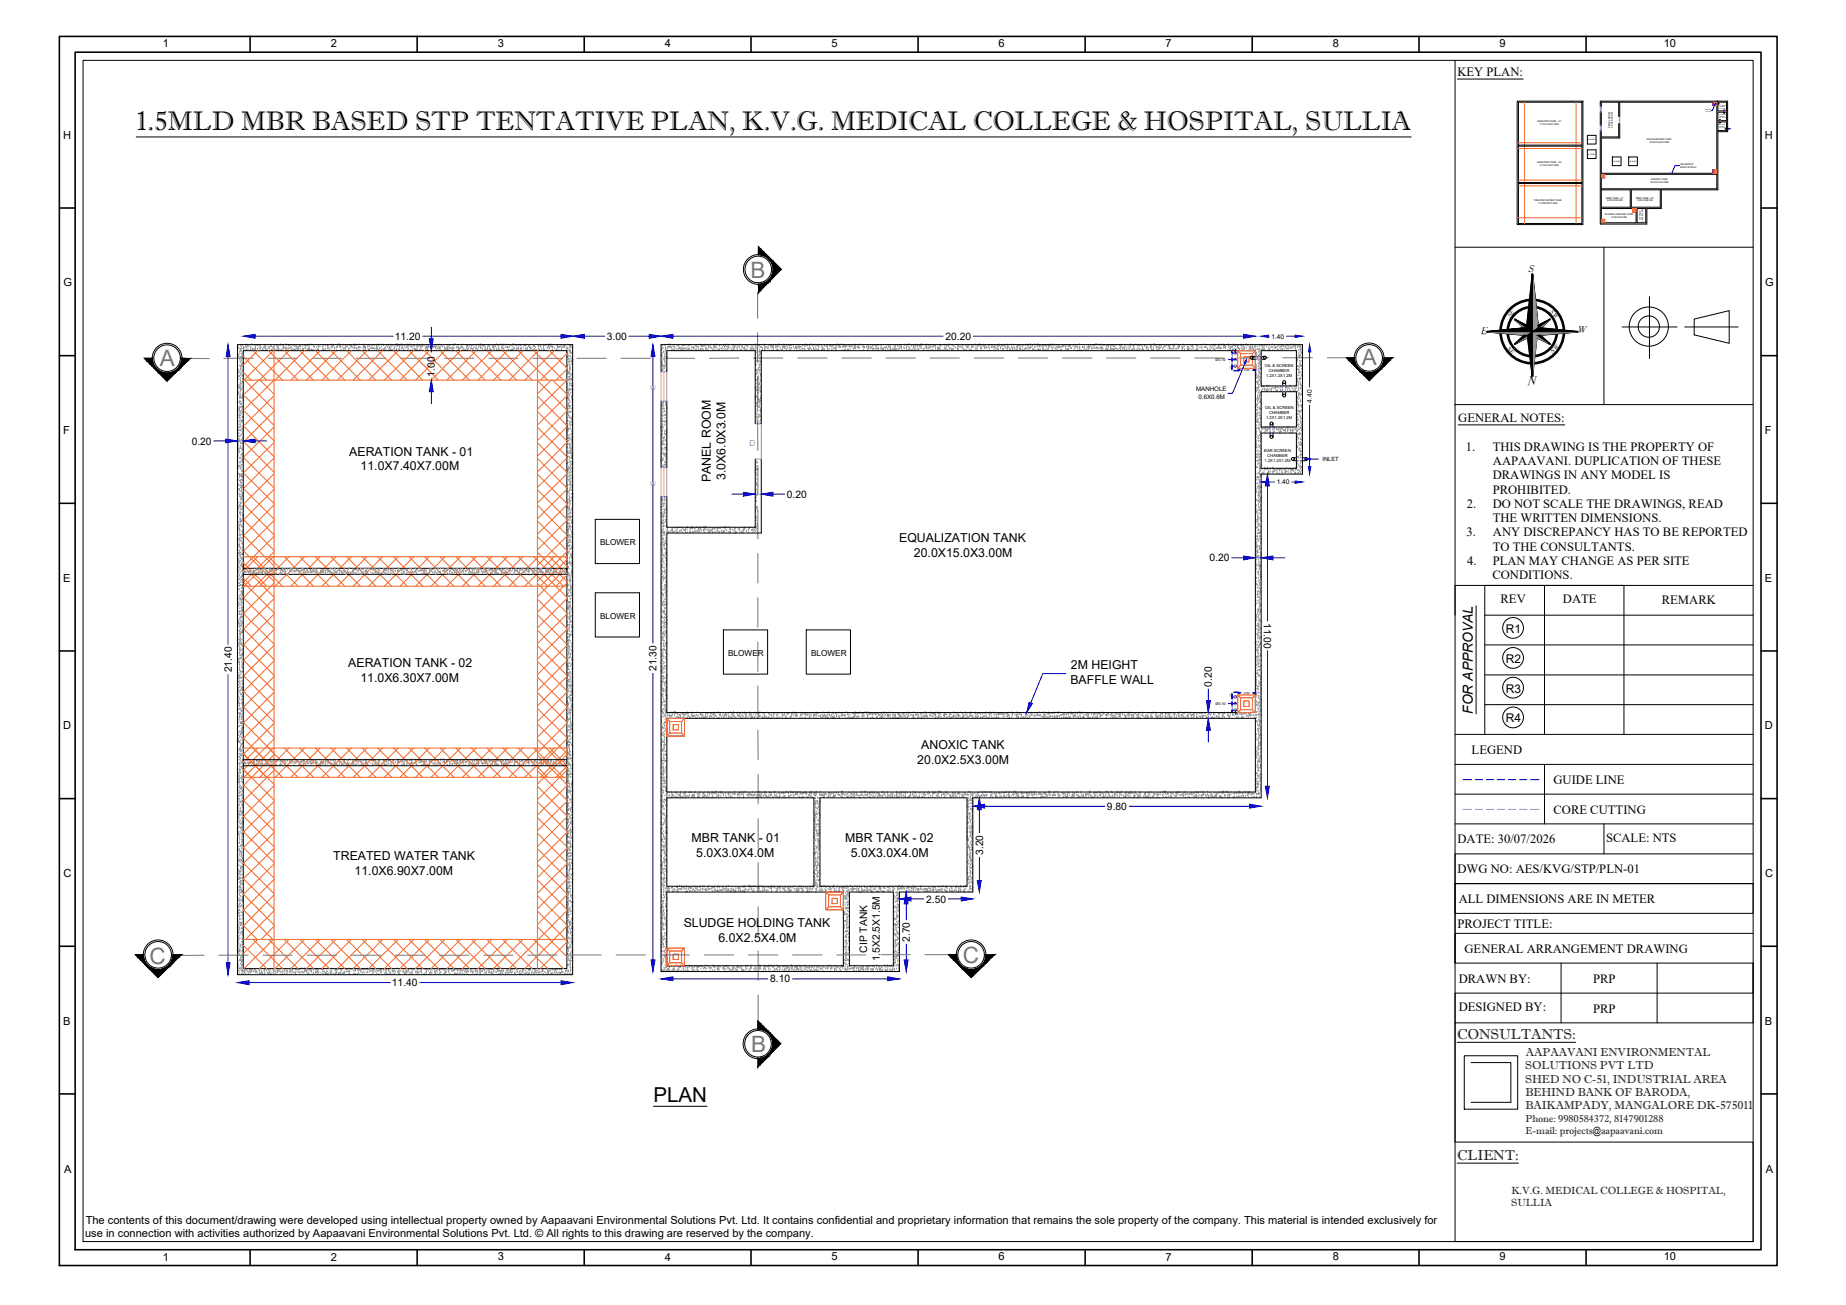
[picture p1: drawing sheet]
<svg xmlns="http://www.w3.org/2000/svg" width="297mm" height="210mm" viewBox="0 0 297 210" stroke-linecap="round" stroke-linejoin="round" font-family="sans-serif">
<defs><g id="words">
<text font-size="4.3" x="21.9" y="21">1.5MLD MBR BASED STP TENTATIVE PLAN, K.V.G. MEDICAL COLLEGE &amp; HOSPITAL, SULLIA</text>
<g font-size="3.6" fill="#767676">
<text x="120.8" y="44.7">B</text>
<text x="25.7" y="58.8">A</text>
<text x="219.1" y="58.7">A</text>
<text x="24.1" y="155">C</text>
<text x="154.9" y="154.9">C</text>
<text x="120.8" y="169.2">B</text>
</g>
<text font-size="3.3" x="105.1" y="177.3">PLAN</text>
<g font-size="2.3">
<text x="234.5" y="167.1">CONSULTANTS:</text>
<text x="234.5" y="186.5">CLIENT:</text>
</g>
<text font-size="2.2" x="237" y="114.8" transform="rotate(-90 237 114.8)">FOR APPROVAL</text>
<text font-size="2.1" x="245.8" y="62">N</text>
<g font-size="2">
<text x="234.5" y="12.3">KEY PLAN:</text>
<text x="234.6" y="67.9">GENERAL NOTES:</text>
<text x="56.2" y="73.3">AERATION TANK - 01</text>
<text x="58" y="75.7">11.0X7.40X7.00M</text>
<text x="114.4" y="77.6" transform="rotate(-90 114.4 77.6)">PANEL ROOM</text>
<text x="116.7" y="77.2" transform="rotate(-90 116.7 77.2)">3.0X6.0X3.0M</text>
<text x="235.9" y="72.5">1.</text>
<text x="240.2" y="72.5">THIS DRAWING IS THE PROPERTY OF</text>
<text x="240.2" y="77.1">DRAWINGS IN ANY MODEL IS</text>
<text x="240.2" y="74.8">AAPAAVANI. DUPLICATION OF THESE</text>
<text x="236" y="81.7">2.</text>
<text x="240.2" y="79.4">PROHIBITED.</text>
<text x="240.2" y="81.7">DO NOT SCALE THE DRAWINGS, READ</text>
<text x="240.2" y="84">THE WRITTEN DIMENSIONS.</text>
<text x="144.7" y="87.2">EQUALIZATION TANK</text>
<text x="147.1" y="89.6">20.0X15.0X3.00M</text>
<text x="236" y="86.3">3.</text>
<text x="240.2" y="88.6">TO THE CONSULTANTS.</text>
<text x="240.2" y="86.3">ANY DISCREPANCY HAS TO BE REPORTED</text>
<text x="236.1" y="90.9">4.</text>
<text x="240.1" y="93.1">CONDITIONS.</text>
<text x="240.2" y="90.9">PLAN MAY CHANGE AS PER SITE</text>
<text x="241.5" y="97">REV</text>
<text x="251.5" y="97">DATE</text>
<text x="267.4" y="97.1">REMARK</text>
<text x="56" y="107.3">AERATION TANK - 02</text>
<text x="172.3" y="107.7">2M HEIGHT</text>
<text x="58" y="109.7">11.0X6.30X7.00M</text>
<text x="172.2" y="110">BAFFLE WALL</text>
<text x="147.6" y="122.8">20.0X2.5X3.00M</text>
<text x="148.2" y="120.5">ANOXIC TANK</text>
<text x="236.8" y="121.3">LEGEND</text>
<text x="250" y="126.1">GUIDE LINE</text>
<text x="250" y="130.9">CORE CUTTING</text>
<text x="111.3" y="135.4">MBR TANK - 01</text>
<text x="112" y="137.8">5.0X3.0X4.0M</text>
<text x="136" y="135.4">MBR TANK - 02</text>
<text x="136.9" y="137.8">5.0X3.0X4.0M</text>
<text x="234.5" y="135.6">DATE: 30/07/2026</text>
<text x="258.4" y="135.4">SCALE: NTS</text>
<text x="53.6" y="138.3">TREATED WATER TANK</text>
<text x="57.1" y="140.7">11.0X6.90X7.00M</text>
<text x="234.5" y="140.4">DWG NO: AES/KVG/STP/PLN-01</text>
<text x="110" y="149.2">SLUDGE HOLDING TANK</text>
<text x="234.5" y="149.2">PROJECT TITLE:</text>
<text x="234.7" y="145.2">ALL DIMENSIONS ARE IN METER</text>
<text x="115.6" y="151.5">6.0X2.5X4.0M</text>
<text x="235.7" y="153.3">GENERAL ARRANGEMENT DRAWING</text>
<text x="234.7" y="158.1">DRAWN BY:</text>
<text x="256.4" y="158.1">PRP</text>
<text x="234.7" y="162.7">DESIGNED BY:</text>
<text x="256.4" y="163">PRP</text>
</g>
<g font-size="1.9">
<text x="242.3" y="101.8">R1</text>
<text x="242.3" y="106.6">R2</text>
<text x="242.3" y="111.4">R3</text>
<text x="242.3" y="116.2">R4</text>
</g>
<g font-size="1.8">
<text x="26.2" y="7.6">1</text>
<text x="53.2" y="7.6">2</text>
<text x="80.1" y="7.5">3</text>
<text x="107" y="7.6">4</text>
<text x="133.8" y="7.5">5</text>
<text x="160.7" y="7.5">6</text>
<text x="187.6" y="7.6">7</text>
<text x="214.4" y="7.5">8</text>
<text x="241.3" y="7.5">9</text>
<text x="267.7" y="7.5">10</text>
<text x="10.1" y="22.3">H</text>
<text x="284" y="22.3">H</text>
<text x="10.2" y="46">G</text>
<text x="284" y="46">G</text>
<text x="10.1" y="69.8">F</text>
<text x="284" y="69.8">F</text>
<text x="10.1" y="93.6">E</text>
<text x="284" y="93.6">E</text>
<text x="10.1" y="117.3">D</text>
<text x="284" y="117.3">D</text>
<text x="10.2" y="141.1">C</text>
<text x="284" y="141.1">C</text>
<text x="10.2" y="164.9">B</text>
<text x="284" y="164.9">B</text>
<text x="245.4" y="172">SOLUTIONS PVT LTD</text>
<text x="245.5" y="169.9">AAPAAVANI ENVIRONMENTAL</text>
<text x="245.4" y="174.1">SHED NO C-51, INDUSTRIAL AREA</text>
<text x="245.5" y="176.3">BEHIND BANK OF BARODA,</text>
<text x="245.5" y="178.4">BAIKAMPADY, MANGALORE DK-575011</text>
<text x="10.3" y="188.6">A</text>
<text x="284.1" y="188.6">A</text>
<text x="13.8" y="196.9">The contents of this document/drawing were developed using intellectual property owned by Aapaavani Environmental Solutions Pvt. Ltd. It contains confidential and proprietary information that remains the sole property of the company. This material is intended exclusively for</text>
<text x="13.7" y="199">use in connection with activities authorized by Aapaavani Environmental Solutions Pvt. Ltd. © All rights to this drawing are reserved by the company.</text>
<text x="26.2" y="202.7">1</text>
<text x="53.2" y="202.7">2</text>
<text x="80.1" y="202.7">3</text>
<text x="107" y="202.7">4</text>
<text x="133.8" y="202.7">5</text>
<text x="160.7" y="202.7">6</text>
<text x="187.6" y="202.7">7</text>
<text x="214.4" y="202.7">8</text>
<text x="241.3" y="202.7">9</text>
<text x="267.7" y="202.7">10</text>
</g>
<g font-size="1.7">
<text x="245.9" y="43.8">S</text>
<text x="238.3" y="53.7">E</text>
<text x="253.8" y="53.6">W</text>
<text x="63.5" y="54.7">11.20</text>
<text x="97.6" y="54.7">3.00</text>
<text x="152.1" y="54.7">20.20</text>
<text x="70" y="60.6" transform="rotate(-90 70 60.6)">1.00</text>
<text x="30.8" y="71.5">0.20</text>
<text x="126.6" y="80.1">0.20</text>
<text x="194.6" y="90.3">0.20</text>
<text x="203.4" y="100.2" transform="rotate(90 203.4 100.2)">11.00</text>
<text x="105.6" y="107.9" transform="rotate(-90 105.6 107.9)">21.30</text>
<text x="37.3" y="108.1" transform="rotate(-90 37.3 108.1)">21.40</text>
<text x="195" y="110.5" transform="rotate(-90 195 110.5)">0.20</text>
<text x="178.1" y="130.2">9.80</text>
<text x="158.2" y="137.5" transform="rotate(-90 158.2 137.5)">3.20</text>
<text x="149" y="145.2">2.50</text>
<text x="139.6" y="153.2" transform="rotate(-90 139.6 153.2)">CIP TANK</text>
<text x="141.5" y="154.6" transform="rotate(-90 141.5 154.6)">1.5X2.5X1.5M</text>
<text x="146.4" y="151.5" transform="rotate(-90 146.4 151.5)">2.70</text>
<text x="63.1" y="158.6">11.40</text>
<text x="123.9" y="158">8.10</text>
<text x="243.2" y="192">K.V.G. MEDICAL COLLEGE &amp; HOSPITAL,</text>
<text x="243.1" y="193.9">SULLIA</text>
</g>
<g font-size="1.6">
<text x="245.5" y="180.4">Phone: 9980584372, 8147901288</text>
<text x="245.5" y="182.4">E-mail: projects@aapaavani.com</text>
</g>
<g font-size="1.3" fill="#f0f">
<text x="104.6" y="62.8">w</text>
<text x="120.6" y="71.7">D</text>
<text x="104.6" y="78.2">w</text>
</g>
<g font-size="1.3">
<text x="96.5" y="87.7">BLOWER</text>
<text x="96.5" y="99.6">BLOWER</text>
<text x="117.2" y="105.6">BLOWER</text>
<text x="130.5" y="105.6">BLOWER</text>
</g>
<g font-size="1.1">
<text x="243" y="51.1" transform="rotate(-45 243 51.1)">SE</text>
<text x="249.3" y="50.3" transform="rotate(45 249.3 50.3)">SW</text>
<text x="204.6" y="54.5">1.40</text>
<text x="242.3" y="56.1" transform="rotate(45 242.3 56.1)">NE</text>
<text x="249.8" y="57" transform="rotate(-45 249.8 57)">NW</text>
<text x="211.1" y="64.7" transform="rotate(-90 211.1 64.7)">4.40</text>
<text x="205.4" y="77.9">1.40</text>
</g>
<g font-size="1">
<text x="192.5" y="62.9">MANHOLE</text>
<text x="192.9" y="64.1">0.6X0.6M</text>
</g>
<text font-size=".9" x="212.8" y="74.1">INLET</text>
<g font-size=".7">
<text x="203.5" y="59.1">OIL &amp; SCREEN</text>
<text x="204.2" y="59.9">CHAMBER</text>
<text x="203.6" y="65.7">OIL &amp; SCREEN</text>
<text x="203.7" y="60.7">1.2X1.2X1.2M</text>
<text x="203.7" y="67.3">1.2X1.2X1.2M</text>
<text x="204.2" y="66.5">CHAMBER</text>
<text x="203.4" y="72.7">BAR SCREEN</text>
<text x="203.5" y="74.3">1.2X1.2X1.2M</text>
<text x="203.9" y="73.5">CHAMBER</text>
</g>
<g font-size=".6">
<text x="195.6" y="58.1">Ø0.10</text>
<text x="195.6" y="113.4">Ø0.10</text>
</g>
<g font-size=".5">
<text x="200.2" y="59.7">0.60</text>
<text x="200.2" y="111.6">0.60</text>
</g>
<g font-size=".4">
<text x="247.3" y="19.6">AERATION TANK - 01</text>
<text x="247.7" y="20">11.0X7.40X7.00M</text>
<text x="259.1" y="20.6" transform="rotate(-90 259.1 20.6)">PANEL ROOM</text>
<text x="259.5" y="20.5" transform="rotate(-90 259.5 20.5)">3.0X6.0X3.0M</text>
<text x="265" y="22.5">EQUALIZATION TANK</text>
<text x="265.5" y="23">20.0X15.0X3.00M</text>
<text x="247.3" y="26.3">AERATION TANK - 02</text>
<text x="247.7" y="26.7">11.0X6.30X7.00M</text>
<text x="265.6" y="29.5">20.0X2.5X3.00M</text>
<text x="265.7" y="29">ANOXIC TANK</text>
<text x="270.4" y="26.5">2M HEIGHT</text>
<text x="270.4" y="27">BAFFLE WALL</text>
<text x="246.8" y="32.3">TREATED WATER TANK</text>
<text x="247.5" y="32.8">11.0X6.90X7.00M</text>
<text x="258.2" y="34.6">SLUDGE HOLDING TANK</text>
<text x="258.5" y="31.9">MBR TANK - 01</text>
<text x="258.6" y="32.4">5.0X3.0X4.0M</text>
<text x="259.3" y="35.1">6.0X2.5X4.0M</text>
<text x="263.3" y="31.9">MBR TANK - 02</text>
<text x="263.5" y="32.4">5.0X3.0X4.0M</text>
</g>
<g font-size=".3" fill="#f0f">
<text x="257.2" y="17.7">w</text>
<text x="257.2" y="20.7">w</text>
<text x="260.3" y="19.4">D</text>
</g>
<g font-size=".3">
<text x="255.6" y="22.6">BLOWER</text>
<text x="255.6" y="24.9">BLOWER</text>
<text x="259.6" y="26.1">BLOWER</text>
<text x="262.2" y="26.1">BLOWER</text>
<text x="264" y="35.4" transform="rotate(-90 264 35.4)">CIP TANK</text>
<text x="264.4" y="35.7" transform="rotate(-90 264.4 35.7)">1.5X2.5X1.5M</text>
</g>
</g></defs>
<!-- layer: 0 -->
<g fill="none" stroke="#939598" stroke-width=".16">
<path d="M38.2 55.7h.1M38.2 58.6h.1M38.2 59.6h.1M38.3 57.1h.1zM38.3 56h.1M38.3 57.4h.1M38.3 59.4v.1zM38.4 59.5h.1M38.4 56.1h.1M38.4 57.5h.1M38.4 59.7l.1 .1zM38.5 57h.1"/>
<path d="M38.5 58.9h.1M38.6 56.7h.1M38.6 58h.1M38.6 57.5h.1M38.6 56.1h.1zM38.6 56.5h.1M38.6 58.3h.1M38.7 59.5h.1M38.7 55.7h.1M38.7 57.5h.1M38.7 59.3h.1M38.7 56.2l.1 .2-.1-.1"/>
<path d="M38.8 59.4h.1M38.8 59.8h.1M38.8 59h.1M38.8 58.1h.1M38.8 58.4h.1M38.8 58.9h.1M38.8 56.4h.1M38.8 57h.1M38.8 57.5h.1M38.8 58h.1M38.8 55.9h.1M38.8 58.7h.1"/>
<path d="M38.9 56.1h.1M38.9 56.5h.1M38.9 57h.1M38.9 55.6h.1M38.9 57.4h-.1l.1-.1 .1 .1M39 57.4h.1M39 59.6h.1M39 56.9h.1M39 58.6h.1M39.1 57.4h.1M39.1 58.4h.1M39.1 58.9h.1"/>
<path d="M39.1 56.1h.1M39.1 58.4v.1M39.1 57.7h.1M39.2 55.9h.1M39.2 56.4h.1M39.2 55.9l-.1 .1M39.3 55.9v.1h-.2M39.5 56.4h.1M39.5 55.6h.1M39.6 55.8h.1M39.6 55.9h.1M39.7 55.5h.1"/>
<path d="M39.7 55.9h.1M39.7 56.4h.1M39.7 56.3h.1M39.8 55.6h.1zM39.9 56.1h.1M40.1 55.8h.1M40.3 56.3h.1M40.4 55.9h.1M40.4 56.3h.1M40.4 56h.1M40.5 55.4h.1M40.6 56.2h.1"/>
<path d="M40.7 56.2h.1M40.7 56.2l.1-.1zM40.7 56.1l-.1 .2M40.8 56.1v.1h-.1M41 56.1h.1M41 55.6h.1M41.1 55.8h.1M41.1 56.2h.1M41.1 56h.1M41.1 56.1h.1M41.3 55.6h.1M41.4 56.2h.1"/>
<path d="M41.5 56.1h.1M41.6 55.5l-.1 .1zM41.8 55.6h.1M41.8 56.1h.1M41.9 55.7h.1M41.9 55.5h.1M41.9 56.1h.1M42 56h.1M42.2 56.2h.1M42.2 56.4h.1M42.3 56.3v.1M42.3 56.3h.1"/>
<path d="M42.4 55.9h.1M42.5 56h.1M42.5 55.6h.1zM42.6 55.6h.1M42.7 56.1h.1M42.7 56.3h.1zM42.7 55.9h.1M42.8 55.8h.1M42.9 56.4h.1M43 56.3h.1M43.1 56.1h.1M43.3 55.9h.1"/>
<path d="M43.3 55.5h.1M43.4 56.1h.1M43.6 55.7h.1M43.6 55.7h-.1l.1-.1 .1 .1M43.7 56.3h.1M43.8 56.3h.1M43.9 55.9l.1-.1zM44 56.3h.1M44 56h.1M44 55.9h.1M44.1 56.1h.1M44.2 55.7h.1"/>
<path d="M44.2 56.2h.1M44.4 56.3h.1M44.4 55.6h.1M44.6 55.7h.1M44.6 55.7v.1zM44.7 56.2h.1M44.7 55.7h.1M44.7 56.1h.1M44.8 55.9h.1M44.8 56.4h.1M44.9 56.2h.1M45.1 55.6h.1"/>
<path d="M45.1 55.4h.1M45.2 55.4h.1M45.2 56.4h.1M45.3 56.4h.1M45.4 56.1h.1M45.5 55.6h.1M45.6 56.1h.1M45.6 55.7h.1M45.7 56.2h.1M45.7 55.8v.1zM45.9 56l.1-.1zM46 56h.1"/>
<path d="M46 55.5h.1M46 56.4h.1M46.2 55.6h.1M46.2 56h.1M46.2 56.2h.1M46.4 56.2h.1M46.4 55.6h.1M46.5 55.9h.1M46.6 55.5l-.1 .1M46.6 55.4v.2h-.1M46.7 55.9v.1zM46.7 55.5h.1"/>
<path d="M46.9 55.9h.1M46.9 56.4h.1M47 56.1h.1M47 56.4h.1M47.1 55.5h.1zM47.2 56.3h.1M47.4 55.8h.1M47.4 56.3h.1M47.5 55.6h.1M47.6 56.3h.1M47.6 55.8h.1M47.7 56v.1z"/>
<path d="M47.7 55.8h.1M47.8 55.9h.1M47.9 56.2h.1M47.9 56.3h.1M47.9 56.1h.2zM48.1 55.7l-.1 .1M48.2 55.6v.2h-.2M48.2 55.6h.1M48.3 55.7h.1M48.3 56.2h.1M48.6 55.8h.1M48.7 56.3h.1"/>
<path d="M48.7 56.1h.1zM48.8 56.1h.1M49 55.6h.1M49.1 56.1h.1M49.1 55.6h.1M49.2 55.6h.1M49.2 56.1h.1M49.2 55.6h.1zM49.5 56.4h.1M49.5 55.6h.1M49.6 55.5h.1M49.6 55.9l-.1 .2"/>
<path d="M49.7 55.9v.1h-.1M49.7 56h.1M49.7 55.6h.1M49.7 56.1l.1 .2v-.2M49.8 56h.1M49.8 55.5h.1M50 56.2l.1-.1zM50.1 55.5h.1M50.2 56.4h.1M50.3 55.5h.1M50.5 56.4h.1M50.5 55.7h.1"/>
<path d="M50.5 55.9h.1M50.6 55.9h.1M50.7 56.3h.1zM51 55.9h.1M51.1 56.2h.1M51.1 56.2l.1 .1M51.1 56.4h.1M51.1 56.2l-.1 .1M51.2 56.3h.1M51.2 55.7l.1 .1zM51.2 56.1v.2M51.3 55.8h.1"/>
<path d="M51.3 55.7h.1M51.5 55.8h.1M51.7 56.4h.1M51.9 56.1h.1M52 55.7h.1M52 56.2h.1M52.1 56.3h.1M52.2 56.4h.1M52.4 55.6h.1M52.4 56.2h.1M52.6 55.4h.1M52.7 55.6h.1"/>
<path d="M52.7 56.1h.1M52.7 56.4h.1M52.7 55.9h.1M52.8 55.6h.1M52.8 55.8h.1M52.9 56.1h.1M53.1 56.2h.1M53.2 55.9l.1-.1zM53.3 55.6h.1M53.4 55.5h.1M53.4 56h.1M53.5 55.8h.1"/>
<path d="M53.6 55.5l-.1 .1zM53.8 56h.1M53.9 56.1h.1M54.1 56.4h.1M54.1 55.9h.1M54.2 56.4h.1M54.2 55.9h.1M54.3 55.9h.1M54.4 55.6h.1M54.5 55.4h.1M54.6 55.6h.1zM54.7 55.9h.1"/>
<path d="M54.8 55.8h.1M54.8 56.2h.1M55.1 55.9h.1M55.2 56.3h.1M55.2 55.5h.1M55.3 56l.1-.1zM55.6 56.1h.1M55.6 56.3h.1M55.6 55.8h.1M55.6 55.7h.1M55.7 55.6v.1zM55.8 55.9h.1"/>
<path d="M56 55.7h.1M56.1 56.3h.1M56.1 56.2h.1M56.3 55.6h.1M56.3 56.1h.1M56.4 55.7h.1M56.5 55.6h.1M56.5 55.5h.1zM56.5 55.9h.1M56.7 55.7v.1zM56.9 56.1h.1M57 55.9h.1"/>
<path d="M57 56.1h.1M57 55.5l-.1 .1M57.1 55.5h.1M57.1 55.5v.1h-.1M57.2 55.5h.1M57.3 56h.1M57.3 56.1h.1zM57.4 55.5h.1M57.4 56h.1M57.7 55.8l-.1 .1zM57.7 56.3h.1M57.8 55.9h.1"/>
<path d="M57.8 55.5h.1M57.8 56h.1M57.9 55.9h.1M58.1 56h.1M58.4 56.2h.1M58.4 56.4h.1M58.5 55.8h.1M58.5 55.7l-.1 .2M58.5 55.6h.1zM58.6 55.9h.1M58.6 55.7v.1h-.2M58.7 55.5h.1"/>
<path d="M58.7 55.9v.1zM58.8 56.4h.1M58.8 55.9h.1M58.8 56h.1M59.2 55.8h.1M59.2 55.6h.1M59.2 56.1h.1M59.3 56.3h.1M59.4 56.2l.1-.1zM59.4 55.5h.1M59.4 55.7h.1M59.6 56.1h.1"/>
<path d="M59.7 55.7h.1M59.7 56l.1 .1zM59.9 55.6h.1M59.9 56h.1M60.1 56l-.2 .1M60.1 55.9v.2l-.1-.1M60.2 55.5h.1M60.2 56.1h.1M60.2 55.6h.1M60.4 56.1h.1M60.6 55.7v.1zM60.6 56.4h.1"/>
<path d="M60.6 55.6h.1M60.6 56.1h.1M60.6 55.5h.1M60.6 55.9h.1M60.8 56.1h-.1zM60.9 55.6h.1M61 56.3h.1M61.1 55.5h.1M61.1 56.1h.1M61.4 55.8h.1M61.4 56.3h.1M61.4 56.3h.1z"/>
<path d="M61.5 55.5h.1M61.6 56.2l-.1 .1M61.6 56.1v.2h-.1M61.7 55.6h.1M61.7 56.2l.1-.1v.2zM61.8 56.1h.1M61.9 56.1h.1M62 55.9h.1M62.1 56.2h.1M62.1 55.7h.1M62.4 55.9h.1M62.5 55.6h.1"/>
<path d="M62.6 56.4h.1M62.6 55.9l.1-.1zM62.6 56.2h.1M62.7 56h.1M62.7 56.3h.1zM62.8 55.6h.1M62.8 56.1h.1M62.9 55.5h.1M62.9 55.8h.1M63 56.3h.1M63.1 56.4h.1M63.2 55.6h.1"/>
<path d="M63.4 56.2h.1M63.5 55.9h.1M63.5 56h.1M63.5 56.4h.1M63.6 55.5h.1M63.7 55.5h.1M63.8 56.2h.1M63.8 56.4h.1M63.8 55.7h.1M63.9 55.4h.1M64 55.7h.1M64.2 55.6h.1"/>
<path d="M64.2 56.2h.1M64.2 56.4h.1M64.3 55.9h.1M64.3 56.1h.1M64.3 55.7h.1M64.4 55.5h.1M64.6 55.4h.1M64.6 56l.2-.1zM64.7 56h.1M64.7 55.6h.1M64.7 55.7h.1M64.9 56.3h.1"/>
<path d="M65 56.3h.1M65 55.8h.1M65.1 55.6h.1M65.2 55.6h.1M65.2 56h.1M65.5 55.8h.1M65.5 55.9h.1M65.6 55.5h.1M65.6 56h.1M65.6 56.3h.1M65.6 55.5v.1zM65.7 55.7h.1"/>
<path d="M65.7 56.1h.1M65.9 55.5h.1M65.9 55.6h.1M66 55.4h.1M66 56.4h.1M66.1 55.9h.1M66.2 55.8h.1M66.3 55.8h.1M66.4 56.4h.1M66.4 55.6h.1M66.4 56.1h.1M66.7 56.4h.1"/>
<path d="M66.7 55.6h.1M66.7 56.1h.1M66.9 56.3h.1M67 55.8h.1M67 56.3h.1M67.1 55.6h.1M67.2 55.5h.1M67.2 56h.1M67.2 56.4h.1M67.4 55.7h.1M67.4 55.5l-.1 .1M67.5 55.6h.1"/>
<path d="M67.5 55.5v.1h-.1M67.5 56.2h.1M67.7 56.1h.1M67.7 55.6l-.1 .1zM67.8 55.9h.1M67.9 55.9h.1M67.9 56.4h.1M67.9 55.6h.1zM67.9 55.7h.1M68 55.5h.1M68.2 55.7h.1M68.4 56.1h.1"/>
<path d="M68.5 55.9h.1M68.5 56h.1M68.6 55.8h.1M68.6 56.2h.1M68.7 55.7v.1zM68.8 56.1h.1M68.8 56.2v-.1v.1M68.8 55.6h.1M68.9 55.8v.1M69 55.7h.1M69 55.7v.2l-.1-.1M69.2 55.5h.1"/>
<path d="M69.3 55.9h.1M69.3 55.7h.1M69.3 56.1h.1M69.3 56h.1M69.3 55.8h.1M69.7 55.8l.1 .1zM69.8 55.8h.1M69.9 55.7h.1zM70 56.1h.1M70 55.9h.1M70.1 55.6h.1M70.2 55.7h.1"/>
<path d="M70.2 55.9h.1M70.2 56.4h.1M70.5 56l-.2 .1M70.5 55.8h.1M70.5 55.9v.2h-.1M70.6 55.8h.1M70.7 56l.1-.1zM70.8 56.3h.1M70.8 56.3h.1zM70.8 55.5h.1M70.8 55.9h.1M70.8 56h.1"/>
<path d="M70.9 56.4h.1M71 55.6h.1M71.1 55.8h.1M71.2 55.8h.1M71.5 56.3h.1M71.5 55.9h.1M71.6 56h.1M71.7 56.2h.1M71.7 56.1l.1-.1zM71.8 56.2h.1M72 55.9l.1-.1zM72 56.1h.1"/>
<path d="M72 55.9h.1M72 56.2l-.1 .2M72 55.6h.1M72 56.2v.1h-.1M72.2 55.8h.1M72.2 56.2h.1M72.3 56h.1M72.4 55.6h.1M72.5 56.1h.1M72.6 56.1h.1M72.7 56.1h.1zM72.8 55.9h.1"/>
<path d="M72.9 56.4h.1M72.9 55.5h.1M73 55.6h.1M73 56.1h.1M73.1 56.1h.1M73.2 55.4h.1M73.4 55.9h.1M73.4 56h.1M73.5 55.9h.1M73.7 55.6h.1M73.7 56h.1M73.7 56.2l.1-.1v.2z"/>
<path d="M73.8 55.9h.1M73.8 56.3h.1M73.8 56.1h.1M73.9 56.4h.1M74 56l.1-.1zM74.2 55.8h.1M74.3 55.9h.1M74.4 55.9h.1M74.4 56.4h.1M74.5 55.5h.1M74.6 56.1h.1M74.7 56.4l.1-.1z"/>
<path d="M74.8 56.3h.1M75 56h.1M75.1 55.7h.1M75.1 55.8h.1M75.1 56.3h.1M75.2 55.7h.1M75.2 56.2h.1M75.2 55.5h.1zM75.3 56.1h.1M75.4 56h.1M75.6 55.7h.1M75.8 56.1h.1"/>
<path d="M75.8 56h.1M75.8 56.4h.1M75.8 55.7h.1M75.8 56.2h.1M75.9 55.6h.1M76.1 56.1v-.1zM76.1 55.6h.1M76.1 56.2h.1M76.3 55.9h.1M76.6 56.1h.1M76.6 56h.1M76.6 55.6h.1"/>
<path d="M76.6 55.4h.1M76.7 56.1h.1M76.8 56.4h.1M76.9 56.2h.1M77 56h.1M77 55.5h.1M77.1 55.7h.1M77.3 55.7v-.1v.1M77.3 55.5h.1M77.3 56h.1M77.3 56.1h.1M77.4 55.4h.1"/>
<path d="M77.5 55.9h.1M77.6 56.3h.1M77.6 56.2h.1M77.7 55.5v.1zM77.9 55.6l-.1 .1M77.9 55.6h.1M77.9 55.5v.1h-.1M78 56.4h.1M78 55.9h.1M78.1 56.1h.1M78.1 56.2l.1-.1zM78.4 56.3h.1"/>
<path d="M78.4 55.8h.1M78.4 56.1h.1M78.7 55.6h.1M78.8 55.8h.1M78.8 56.3h.1M78.9 56.1h.1M78.9 56.2h.1M79.1 56.3h.1M79.3 55.9h.1M79.3 55.7h.1zM79.3 55.7h.1M79.4 55.8l-.1 .1"/>
<path d="M79.4 55.7v.2M79.5 55.7h.1M79.5 56.2h.1M79.6 56.1h.1M79.7 55.6v.1zM79.9 56.1h.1M79.9 55.4h.1M79.9 56.4h.1M80.1 55.8h.1M80.1 56.3h.1zM80.2 55.6h.1M80.2 56.1h.1"/>
<path d="M80.3 56.2h.1M80.6 55.5h.1M80.6 56.4h.1M80.7 55.7v.1l.1-.1M80.8 56h.1M80.9 56l-.1 .1M80.9 56h.1M80.9 55.6h.1M80.9 56l.1 .1h-.2M81 55.5h.1M81.1 55.5h.1M81.1 56.2h.1"/>
<path d="M81.3 55.9l.1-.1zM81.4 55.5h.1M81.6 55.9h.1M81.6 56.4h.1M81.7 56.4h.1M81.7 55.9l.1-.1zM81.8 55.5h.1M81.9 56.3h.1M82 55.9h.1M82.2 56.4h.1M82.2 55.6h.1M82.3 56.4h.1"/>
<path d="M82.4 55.8h.1M82.4 56.3h.1M82.4 56.3l-.1 .1M82.5 56.2v.2l-.2-.1M82.5 55.8h.1M82.5 56.2h.1M82.6 55.4h.1M82.6 56.3h.1M82.7 56l.1-.1zM82.9 55.6h.1M83 56.2h.1M83.1 56.1h.1"/>
<path d="M83.1 55.7h.1M83.3 56.1h.1M83.3 56l.2-.1zM83.4 56.3h.1M83.4 55.7h.1M83.4 56.2h.1M83.7 55.6h.1M83.7 56.4h.1M83.7 56.1l.1-.1zM83.8 55.6h.1M83.8 56.1h.1M83.9 56.1h.1"/>
<path d="M84.1 56.4h.1M84.2 55.9h.1M84.3 55.6h.1M84.4 55.6h.1M84.5 56.2h.1M84.6 55.5h.1M84.6 56h.1M84.6 55.5h.1zM84.8 56.1h-.1l.1 .1M84.9 56h.1M84.9 56.4h.1M85 55.8h.1"/>
<path d="M85.2 55.7h.1M85.2 55.9h.1M85.3 55.9h.1M85.3 56.3h.1M85.4 56.1h.1M85.4 56.1l.1-.1zM85.8 55.9h.1M85.8 55.6h.1M85.8 56.1v.2v-.1M85.9 55.7h.1M86 55.8h.1M86 56.2h.1"/>
<path d="M86.2 55.9h.1M86.3 56.3h.1M86.6 56.3h.1M86.6 55.6l.1 .1zM86.6 55.8h.1M86.7 55.7h.1M86.7 55.5h.1M86.7 55.4l-.1 .1M86.7 56.1h.1M86.8 56.4l.1-.1zM87 55.7h.1M87 55.8h.1"/>
<path d="M87.2 56.2h.1M87.4 56h.1M87.4 55.8h.1M87.4 56.2l.1-.1zM87.5 55.6h.1M87.6 56.3h.1M87.8 55.6h.1M87.8 56.4h.1M88 56.1h.1M88.2 55.9h.1M88.2 55.5h.1M88.2 55.8h.1"/>
<path d="M88.3 55.6l-.1 .1M88.3 55.5v.2l-.1-.1M88.4 56.1h.1M88.4 55.5h.1M88.4 56h.1M88.6 55.4h.1M88.6 55.7h.1zM88.7 55.5h.1M88.8 55.5h.1M88.9 55.9h.1M88.9 56.3h.1M88.9 56h.1"/>
<path d="M89 55.8h.1M89.2 56h.1M89.5 56.4h.1M89.5 56.3h.1zM89.6 56.2h.1M89.6 55.7h.1M89.7 55.5v.1zM89.7 55.9h.1M89.8 56.4h.1M89.8 55.8l-.1 .1M89.9 55.9h.1M89.9 55.8v.1h-.2"/>
<path d="M90 55.9h.1M90.2 55.8h.1M90.4 55.6h.1M90.4 56.1h.1M90.4 56.3h.1M90.5 55.9h.1M90.7 55.9l.1-.1zM90.7 55.6h.1M90.7 55.7h.1M90.9 55.7h.1M91.1 55.6h.1M91.1 56h.1"/>
<path d="M91.2 57.4h.1l-.1 .1M91.3 56.1h.1M91.3 56.7h.1M91.3 55.9h.1M91.3 56.8h.1M91.3 58.7v.2v-.1M91.3 56.1h-.1M91.3 59.7h.1M91.3 59.6h.1M91.3 56l.1 .1h-.1M91.4 57.2h.1M91.4 57.4h.1"/>
<path d="M91.5 58.3h.1M91.5 59.9h-.1l.1-.1 .1 .1M91.5 57.7l-.1 .1M91.5 56.4h.1zM91.6 58.2h.1M91.6 58.7h.1M91.6 57.6v.2l-.2-.1M91.6 56.1h.1M91.6 55.6h.1M91.6 58.9h.1M91.6 56.4h.1M91.7 59.2h.1"/>
<path d="M91.7 59.7h.1M91.7 59.8h.1M91.7 55.6h.1M91.7 57.4h.1M91.7 55.7l.1-.1zM91.7 59.1l.1-.1zM91.7 59.3l-.1 .1M91.7 57.8h.1M91.7 58.3h.1M91.7 58.7h.1M91.7 56.7h.1M91.7 59.2l.1 .2h-.2"/>
<path d="M91.8 56.9h.1M91.8 57.3h.1M91.8 56.6h.1M91.8 55.9h.1M91.8 56.4h.1M91.9 58.1h.1M91.9 57.6h.1M91.9 58.2h.1M91.9 56.7l.1 .1zM92 55.6h.1M92 56.7h.1M92 58.6h.1"/>
<path d="M92 55.9h.1M92 56.9h.1M92 58h.1zM92.1 58.6h.1M92.1 57.8h.1M92.1 59.6h.1M92.1 56.1h.1M106.4 56.2h.1M106.4 57.1h.1M106.4 58.3l.1-.1zM106.5 59.6h.1M106.5 57v.2h-.1l.1-.1"/>
<path d="M106.5 58.6h.1M106.5 57.4h.1M106.5 58.9l.1-.1v.1M106.6 58.1h.1M106.6 56.8h.1M106.6 58.6h.1M106.6 55.6h.1M106.6 56.1h.1M106.6 59.6h.1M106.6 59.4h.1zM106.6 58.7l-.1 .1M106.7 56h.1"/>
<path d="M106.7 57.8h.1M106.7 58.6v.2h-.1M106.7 59.2h.1M106.8 58.9h.1M106.8 56.6h.1M106.8 56.7h.1M106.8 57.6h.1M106.8 57.8l.1 .1zM106.9 59.3h.1M106.9 57.6h.1M106.9 58.1h.1M106.9 57.2h.1"/>
<path d="M106.9 58.9h.1M107 57.9h.1M107 58.4h.1M107 58.9h.1M107 57h.1M107 57.4h.1M107 55.5h.1M107 58.2h.1M107 55.6h.1M107 56h.1M107 56.5h.1M107 59.1h.1"/>
<path d="M107.1 58.6h.1M107.1 56h.1M107.1 56.2l-.1 .1zM107.2 56h.1M107.2 59.6h.1M107.2 59.7h.1M107.3 56.7l-.1 .1 .1-.1M107.3 57h.1M107.3 57.5h.1M107.3 57.4h.1M107.3 57.3h-.1h.1M107.4 56.1h.1"/>
<path d="M107.5 55.9h.1M107.5 55.5h.1M107.5 55.8l.1-.1zM107.8 55.9h.1M107.8 55.7l-.1 .1M107.8 55.4h.1M107.8 55.6l.1 .2h-.2M107.9 56h.1M108.1 55.9h.1M108.1 56.3v.1zM108.1 56.2h.1M108.3 55.7h.1"/>
<path d="M108.4 56.3h.1zM108.4 55.9h.1M108.5 56.3h.1M108.5 55.8h.1M108.6 56.4h.1M108.6 56h.1M108.9 56.2h.1M109 55.8h.1M109.1 55.6h.1M109.1 56.4h.1M109.2 56.2h.1M109.2 55.7h.1"/>
<path d="M109.3 55.9l-.1 .2M109.3 55.9l.1 .1h-.2M109.4 56.1h.1M109.5 56.2h.1M109.6 55.9h.1zM109.7 56.2h.1M109.8 55.7h.1M109.8 56.2h.1M109.9 56.3h.1M109.9 55.4h.1M110 55.6h.1M110 56.1h.1"/>
<path d="M110.1 56.1h.1M110.2 55.6h.1M110.3 56.1h.1M110.4 56.3h.1M110.7 55.5h.1M110.7 56h.1M110.7 55.6h.1M110.7 56.1h.1M110.8 55.4h.1M110.8 56.1l-.1 .2M110.9 56.1v.1h-.2M110.9 56.1h.1"/>
<path d="M111 55.5l-.1 .1zM111.2 56.3h.1M111.3 56h.1M111.4 56.4h.1M111.4 55.9h.1M111.6 56h.1M111.6 55.9h.1M111.6 56l.1-.1zM111.7 56.1h.1M111.9 56.3h.1M112 56.4h.1M112 55.6h-.1z"/>
<path d="M112.1 55.8h.1M112.1 56.3h.1M112.2 55.9h.1M112.4 56.2h.1M112.4 55.9h.1M112.4 56.4h.1M112.7 56.3h.1M112.7 55.5h.1M112.7 56.4h.1M112.7 56.1h.1M112.8 55.5h.1v.1zM112.8 55.7h.1"/>
<path d="M112.8 56.1h.1M113 56.3h.1M113 55.7h-.1l.1-.1 .1 .1M113.1 55.8h.1M113.1 56.2h.1M113.2 55.7h.1M113.4 55.7h.1M113.4 55.5h.1M113.6 55.6h.1M113.6 56.1h.1M113.6 56.2h.1M113.6 56h.1"/>
<path d="M113.7 56.1h.1M113.9 56.2h.1M113.9 55.6h.1M114 55.6h.1M114 55.7l.1 .2zM114.2 55.5h.1M114.3 56h.1M114.3 55.5h.1M114.4 55.9h.1M114.5 56.1h.1M114.7 56.3h.1M114.8 55.5h.1"/>
<path d="M114.8 56h.1M114.9 56.4h.1M114.9 55.6h-.1h.2M115 55.6h.1M115 56.4h.1M115 55.9h.1zM115 55.9h.1M115.2 55.5h.1M115.2 55.7h.1M115.3 56h.1M115.4 56.3h.1M115.7 56.2h.1z"/>
<path d="M115.7 56.2h.1M115.7 55.6h.1M115.8 55.8h.1M115.8 56.2h.1M116.1 55.6h.1M116.1 55.9v.1zM116.2 56.4h.1M116.3 55.9h.1M116.5 55.7h.1M116.5 56.1h.1M116.5 55.6h.1M116.6 56.1h.1"/>
<path d="M116.6 55.8h.1M116.7 55.5l-.1 .1M116.7 55.4v.2h-.1M116.8 56.3h.1M116.9 55.4h.1M116.9 55.8l.1-.1zM117 56.4h.1M117.1 56l-.1 .1zM117.2 55.7h.1M117.2 55.6h.1M117.2 56.1h.1M117.4 55.9h.1"/>
<path d="M117.7 56.2h.1M117.7 56.3h.1zM117.9 55.5h.1M117.9 55.9h.1M118 55.7h.1M118.1 55.6h.1M118.1 56.1h.1M118.1 56.1v.1zM118.2 55.7l-.1 .2M118.2 55.8h.1M118.3 55.7v.1h-.2M118.4 55.6h.1"/>
<path d="M118.6 56.1h.1M118.6 55.9h.1M118.6 56.3h.1M118.7 55.7h.1M118.9 55.5h.1M118.9 55.9h.1zM119.1 55.7h.1M119.1 56.2v.1l.1-.1M119.4 55.7h.1M119.4 56.2h.1M119.5 55.9h.1M119.5 55.8h.1"/>
<path d="M119.7 55.9l-.1 .2M119.7 55.9l.1 .2-.1-.1M119.8 55.9h.1M119.8 56.4h.1M119.9 55.5h.1M120 56.4h.1M120.1 55.6h.1M120.1 56.1h.1M120.2 56.3l-.1 .1zM120.2 55.4h.1M120.3 55.8h.1M120.4 55.8h.1"/>
<path d="M120.7 56.2h.1M120.8 56h.1M120.8 55.6h.1M120.9 56.3h.1M121 56l.1-.1zM121 55.8h.1M121.1 56.4h.1M121.2 56.2h.1M121.2 56.2l-.1 .1M121.3 55.7h.1M121.3 56.1v.2h-.1M121.5 56.1h.1"/>
<path d="M121.5 57.6h.1M121.5 56.4h.1M121.5 58.2h.1M121.5 58.6h.1M121.5 57.5v.1M121.6 55.4h.1M121.6 55.9h.1M121.6 57.7h.1M121.6 57h.1M121.6 58.8h.1M121.6 55.6h.1M121.7 59.4v.1h-.2l.1-.1"/>
<path d="M121.7 58.7h.1M121.7 58.1h.1M121.8 56.1h.1M121.8 55.9h.1M121.8 56.7h.1M121.8 59.6l-.1 .1zM121.8 56.4h.1M121.8 58.2h.1M121.9 59.7h.1M121.9 56.6v-.1v.1M121.9 57.7h.1M121.9 59.5h.1"/>
<path d="M121.9 57.1h.1M121.9 55.4h.1M122 57.3h.1M122 58.2h.1M122 59.2h.1zM122.1 58.1h.1M122.1 59.6h.1M122.1 56.5l.1-.1zM122.2 58.2h.1M122.2 58.6h.1M122.2 59.2h.1M122.2 55.6h.1"/>
<path d="M122.2 58.8h.1M122.2 55.5h.1M122.2 57.2h.1M122.2 57.7h.1M122.2 59.7h.1M122.2 56.3h.1M122.2 56.8h.1M122.2 56.6h.1M122.3 55.8h.1M122.3 56.6h.1M122.3 57.1h.1M122.3 55.9h.1"/>
<path d="M122.3 57.8h.1M122.3 59.5h.1M122.3 58.1l.1 .1zM122.4 56.9h.1M122.4 58.7h.1M122.4 57.5v.1v-.1M122.5 57.6h.1M122.5 58.1h.1M122.5 55.9h.1M122.7 56h.1M122.7 56.2h.1M122.8 56.4h.1"/>
<path d="M123 55.7h.1M123 56.2h.1M123 55.5l-.1 .1zM123 56.1h.1zM123 55.5h.1M123 56h.1M123.1 55.8h.1M123.3 55.9h.1M123.5 56.1h.1M123.6 55.9h.1M123.7 55.6h.1M123.7 56.1h.1"/>
<path d="M124 55.6h.1M124 55.6h.1zM124.1 55.9h.1M124.1 56.4h.1M124.2 55.6h.1zM124.3 56h.1M124.4 55.5h.1M124.4 56h.1M124.4 55.8h.1M124.4 56.3h.1M124.8 55.7h.1M124.8 56h.1"/>
<path d="M124.8 55.5h.1M125 56.2h.1M125 55.6l.1 .1zM125 56.2h.2zM125.2 55.9h.1M125.2 56.4h.1M125.2 55.8h.1M125.4 55.7h.1M125.4 55.4h.1M125.5 56h.1M125.7 56.3h.1M125.9 55.8h.1"/>
<path d="M125.9 56.3h.1M125.9 56.1h.1M126 55.7h.1M126.1 55.7v.2zM126.1 55.5h.1M126.2 56.1h.1M126.2 55.8l.2-.1zM126.3 55.6h.1M126.3 56h.1M126.5 56.2h.1M126.6 55.7h.1M126.6 56.2h.1"/>
<path d="M126.6 55.5h.1M126.8 56h.1M126.8 55.6h.1M126.9 55.5h.1M127.1 56.1h.1M127.1 55.9h-.1zM127.1 56.3h.1zM127.1 55.5l-.1 .1M127.2 55.5v.1h-.2M127.3 56.1h.1M127.4 55.6h.1M127.4 56h.1"/>
<path d="M127.7 55.9h.1M127.7 55.6h.1M127.8 56.1h.1M128 55.8h.1M128.1 55.5h.1M128.1 56h.1M128.1 55.9v.1zM128.2 55.9h.1M128.2 56.3h.1M128.3 55.9l.1-.1zM128.4 55.6h.1M128.6 55.8h.1"/>
<path d="M128.6 56.1h.1M128.6 55.8l-.1 .1M128.7 55.7v.2l-.1-.1M128.8 56.4h.1M128.8 55.9h.1M129 55.8h.1M129.1 56.2h.1M129.1 56v.1zM129.2 55.6h.1M129.4 56.1h.1M129.5 55.6h.1M129.5 55.8h.1"/>
<path d="M129.5 56.2h.1M129.5 55.4h.1M129.7 55.4h.1M129.8 55.6h.1M129.9 55.6h.1M130 56.1h.1M130.1 56.2h.1M130.1 56l-.1 .1M130.2 56.1l-.1 .1zM130.2 55.9v.2h-.1M130.2 55.7h.1M130.2 56.1h.1"/>
<path d="M130.4 55.5h.1M130.4 56v-.1v.1M130.6 56.3h.1M130.7 55.5h.1M130.7 55.7h.1M130.9 56h.1M130.9 56.2h.1M131 55.6h.1M131 56.1h.1M131.1 55.5h.1M131.2 56.2l-.1 .1zM131.2 55.9h.1"/>
<path d="M131.4 56.2h.1M131.5 55.7h.1M131.5 55.5h.1zM131.6 56.3h.1M131.6 56.2v.1M131.7 55.9h.1M131.7 56.2v.1h-.1M131.7 55.5h.1M131.8 55.9h.1M131.9 55.6h.1M132.1 56.4l.1-.1zM132.2 55.7h.1"/>
<path d="M132.3 56.3h.1M132.3 56h.1M132.4 56.1h.1M132.4 55.9h.1M132.4 56.3h.1M132.6 56.4h.1M132.7 55.7h.1M132.7 56.2h.1M132.7 55.6h.1M133 55.8h.1M133 55.7h.1M133.1 55.9h.1"/>
<path d="M133.1 55.8h.1M133.1 56.2h.1M133.2 56.3h.1M133.2 56.4h.1M133.2 56.2h.1M133.4 55.6h.1M133.4 56.2h.1M133.5 55.6h.1M133.5 55.6h.2zM133.7 55.8h.1M133.8 56.1h.1M133.9 55.6h.1"/>
<path d="M133.9 56.4h.1M133.9 55.8h.1M134 55.4h.1M134.1 56.1h.1M134.2 55.6h.1M134.3 56.1h.1M134.4 56.2h.1v.1zM134.4 56h.1M134.5 55.5h.1M134.5 55.8h.1M134.6 55.6h.1M134.6 56h.1"/>
<path d="M134.7 55.6h.1M134.8 55.4h.1M134.9 55.7h.1M135 55.9h.1M135 55.5v.1zM135.1 55.9h.1M135.2 55.9h.1M135.3 55.9h.1M135.3 55.5h.1M135.5 56.4h.1M135.6 55.5h.1M135.6 55.8l.1-.1z"/>
<path d="M135.7 55.7h.1M135.9 55.8h.1M135.9 56.3h.1M136 55.9h.1M136 55.8h.1M136 56.3h.1M136 55.6h.1zM136.2 55.8h.1M136.4 56.3h.1M136.4 56.3h.2zM136.5 55.7h.1M136.5 56.3h.1"/>
<path d="M136.7 55.6h.1M136.8 55.7h.1M136.8 56.2h.1M136.8 55.9h.1M137.1 55.7v-.1v.2M137.2 55.8h.1M137.3 56.1h.1M137.5 55.6h.1M137.5 56.1h.1M137.5 55.9h.1M137.5 55.6h-.1M137.6 55.5h.1"/>
<path d="M137.6 55.5v.1h-.1M137.7 55.6h.1M137.7 56.1h.1M137.7 55.9v-.1zM138 55.8h.1M138 55.6h.1M138.1 55.7v.2v-.1M138.1 56h.1M138.2 56h.1M138.2 55.5h.1M138.3 56h.1M138.5 55.5h.1"/>
<path d="M138.8 55.8h.1M138.9 55.4h.1M138.9 55.9h.1M138.9 56.4h.1M139 55.9h.1M139.1 56h.1M139.1 55.8l-.2 .1M139.1 55.9h.1M139.1 55.7v.2M139.4 55.9h.1M139.5 55.9h.1M139.6 56.4h.1"/>
<path d="M139.6 55.8h.1M139.6 56.3h.1M139.7 56l.1-.1zM139.8 55.7h.1M139.8 56.1h.1M140 55.8h.1M140.2 55.9l-.1 .1zM140.2 55.9h.1M140.4 56.2h.1M140.4 55.7h.1M140.5 56.2h.1M140.5 56.1h.1"/>
<path d="M140.6 56l-.2 .1M140.6 55.6h.1M140.6 56v.1h-.1M140.9 55.7h.1M140.9 56.2h.1M140.9 55.5h.1zM141 55.9h.1M141.1 55.6h.1M141.1 56.1h.1M141.2 56l-.1 .1zM141.3 55.6h.1M141.3 56.1h.1"/>
<path d="M141.4 56.1h.1M141.4 56.3h.1M141.7 56.1h.1zM141.8 55.6h.1M141.8 55.9h.1M141.8 56h.1M141.8 55.5h.1M142.1 56.1h.1M142.1 56.2l-.1 .2M142.1 56.2l.1-.1zM142.1 56.2v.1h-.1M142.2 56.1h.1"/>
<path d="M142.3 56h.1M142.5 56.4h.1M142.5 56h.1M142.6 55.9h.1M142.8 56.2h.1M142.9 55.6h.1zM143 56h.1M143.2 55.9h.1M143.2 56.2l-.1 .1zM143.3 55.8h.1M143.3 56.3h.1M143.3 56h.1"/>
<path d="M143.4 56.3h.1M143.6 56.2h.1M143.7 56.3h.1M143.7 56.2l.2-.1zM143.8 55.9h.1M144 55.7h.1M144 56.1h.1M144 56.3h.1M144.1 55.8h.1M144.1 56.4l.1-.1zM144.2 56.1h.1M144.3 56.2h.1"/>
<path d="M144.4 55.7h.1M144.6 56.2h.1M144.7 55.7h.1M144.7 55.6h.1M144.7 56.1h.1M144.8 56.1h.1M144.9 55.8l.2-.1zM145 55.6h.1M145 56h.1M145.1 56.3h.1M145.2 56.4h.1M145.4 56h.1"/>
<path d="M145.5 55.5h.1M145.5 56.1h.1M145.5 55.6h.1M145.6 56.1h.1M145.8 56.3h.1zM145.9 55.5h.1M145.9 56h.1M145.9 56.3h.1M145.9 55.9h.1M146 55.4h.1M146.2 55.9h.1M146.2 56.4h.1"/>
<path d="M146.2 55.5h.1M146.3 55.4h.1M146.3 56.1h.1M146.4 56h.1M146.4 56.4h.1M146.6 56.3h.1M146.7 55.7h.1M146.9 56.2h.1M146.9 55.8h.1M147 55.9l.1-.1zM147.1 55.5v.1zM147.1 56.2h.1"/>
<path d="M147.2 56.2h.1M147.3 56.4h.1M147.3 55.9h.1M147.3 55.5h.1M147.4 56.4h.1M147.5 55.6h.1M147.6 56.1h.1M147.6 55.6h.1M147.6 55.8h.1M147.8 56.3h.1M147.8 56.2h.1M147.9 55.6v.1"/>
<path d="M148 55.5l.1 .1h-.2M148.1 56.1h.1M148.1 55.5h.1M148.2 55.7h.1M148.2 55.4h.1M148.3 56.1h.1M148.3 55.4h.1M148.4 55.6h.1M148.6 56.2h.1M148.7 56.2h.1M148.9 55.5h.1M148.9 55.9h.1"/>
<path d="M149 56l.1-.1zM149.1 55.5h.1M149.1 55.9h.1M149.1 55.6h.1M149.1 56.1h.1M149.1 55.7v-.1v.2M149.3 56.3h.1M149.4 55.6h.1M149.4 55.9h.1M149.5 55.8l-.2 .1M149.5 55.8v.1M149.6 56.1h.1"/>
<path d="M149.6 55.6h.1M149.7 55.8h.1M149.8 55.9h.1M149.8 56.3h.1M150 55.5h.1M150.1 56.3h.1M150.1 55.7v.2v-.1M150.2 55.5h.1zM150.4 55.6h.1M150.5 55.9h.1M150.5 55.7h.1M150.5 56.2h.1"/>
<path d="M150.5 55.6h.1M150.9 55.9h.1M150.9 56.3h.1M151 56l-.1 .1M151 56.4h.1M151 56v.1h-.1M151.1 55.9h.1zM151.2 55.6h.1M151.2 56.1h-.1h.1M151.2 56.1h.1M151.3 56.4h.1M151.4 55.5h.1"/>
<path d="M151.4 55.8h.1M151.6 56.4h.1M151.9 56.3h.1M151.9 55.6h.1M152 56h.1M152 55.6h.1M152.1 56.2h.1M152.2 55.9l-.1 .1zM152.3 56.2h.1M152.3 55.6h.1zM152.3 55.7h.1M152.5 56.3l-.1 .1"/>
<path d="M152.6 56.2v.2h-.2M152.6 55.6h.1M152.6 55.7h.1M152.7 55.9h.1M152.7 55.4h.1M152.8 56.1h.1M153 56.1h.1M153.1 56.2l.1-.1zM153.2 55.6h.1M153.2 56l-.1 .1zM153.4 56.3h.1M153.4 55.7h.1"/>
<path d="M153.4 55.8h.1M153.7 56h.1M153.8 55.9h.1M154.1 55.5h.1M154.1 56h.1M154.1 56.2h.1M154.2 55.7h.1M154.2 56.1l-.1 .1zM154.3 55.7l.1 .1zM154.6 55.9h.1M154.6 55.8h.1M154.8 56.1h.1"/>
<path d="M154.9 55.6h.1M154.9 55.8h.1M155 56.1h.1M155.1 56.4h.1M155.2 56.3h.1zM155.2 56.2l-.1 .1zM155.4 55.6h.1M155.5 55.8h.1M155.5 56.3h.1M155.6 55.5h.1M155.6 56h.1M155.7 55.8h.1"/>
<path d="M155.8 56h.1M155.9 55.7h.1M156 56.2h.1M156.2 56.3v.1zM156.3 55.5h.1M156.3 55.9h.1M156.3 56.4h.1M156.4 55.9v-.1zM156.4 55.7h.1M156.4 55.9h.1M156.6 55.8h.1M156.8 55.4l-.1 .1"/>
<path d="M156.9 55.4h.1M156.9 56.1h.1M157 55.8h.1M157 56.3h.1M157.2 56.3h.1M157.2 55.9h.1M157.3 56.1h.1M157.3 56.4h.1M157.3 55.6h.1M157.4 55.7h.1M157.6 55.4h.1M157.6 55.5h.1"/>
<path d="M157.8 55.7h.1M157.8 56.1h.1M157.8 56h.1M158 55.9h.1M158 56.2h.1M158 55.4h.1M158.3 55.5h.1M158.4 55.6l-.1 .1M158.4 56l.1-.1zM158.4 55.6v.1l-.1-.1M158.5 56.1h.1M158.5 55.6h.1"/>
<path d="M158.7 55.9h.1M158.8 56h.1M159.1 55.9h.1M159.1 55.5v.1zM159.2 56h.1M159.2 56.3h.1M159.2 55.5h.1M159.5 56h.1M159.6 55.8h.1M159.6 55.5h.1zM159.6 55.9h.1M159.8 55.9h.2"/>
<path d="M159.9 55.8l-.1 .1M159.9 56.4h.1M159.9 55.8l.1 .1M160 55.9h.1M160.1 55.6h-.1h.1M160.1 56.2h.1M160.3 56h.1M160.4 56.1h.2zM160.5 56.1h.1M160.5 55.8h.1M160.5 55.6h.1M160.6 56.2h.1"/>
<path d="M160.7 55.8h.1M160.8 55.5h.1M160.9 55.6h.1M161 56h.1M161 56.1h.1M161.1 55.7v-.1v.2zM161.3 55.6h.1M161.4 56.1h.1M161.4 55.7h.1M161.4 55.5h.1M161.4 56.1l-.1 .1M161.4 56l.1 .1"/>
<path d="M161.6 55.5h.1M161.6 55.6h.1zM161.7 56.1h.1M161.9 56h.1M162.1 56.3h.1M162.1 55.8h.1zM162.1 55.6h.1M162.1 56.1h.1M162.1 55.5h.1M162.2 55.9h.1M162.3 55.5h.1M162.5 56.2l.1-.1z"/>
<path d="M162.5 56.1h.1M162.8 55.9h.1M162.8 55.5h.1M162.9 56.1h.1M162.9 56.3l-.1 .1M163 56.2v.2h-.2M163.1 55.6h.1M163.1 55.9h.1zM163.3 56.1h.1M163.3 56.3h.1M163.6 55.9h.1M163.6 56.3h.1"/>
<path d="M163.7 55.7h.1M163.7 56.2h.1M163.7 55.7h.1l-.1 .1zM163.7 56h.1M163.9 55.6h.1M164 56.1h.1M164.1 55.7h.1M164.1 56.3h.1M164.2 55.9l-.1 .1zM164.2 56.2h.1M164.3 55.7h.1M164.3 56.2h.1"/>
<path d="M164.5 55.9h.1M164.5 56.3h.1zM164.6 55.6h.1M164.8 56.2h.1M164.9 56.2h.1M165 56.1h.1M165 55.6h.1M165.1 55.5h.1M165.1 56.1h.1M165.1 56.1l.1-.1zM165.4 55.6h.1M165.4 55.7h.1"/>
<path d="M165.5 56h.1M165.5 55.5h.1M165.6 56.2h.1M165.7 56h.1M165.7 56.1h.1M165.8 55.6h.1M165.8 55.9v-.1v.1M165.8 55.4h.1M165.8 55.5h.1M166 55.9h.1M166.1 55.7h.1M166.2 55.6h.1"/>
<path d="M166.2 56.1l-.1 .1zM166.3 56.2h.1M166.5 55.4h.1M166.5 55.9h.1M166.5 56.4h.1M166.6 55.9h.1M166.6 55.5h.1M166.9 55.8h.1M166.9 56.3h.1M166.9 55.7h.1M166.9 55.4h.1M167 55.4h.1"/>
<path d="M167 55.5h.1M167.1 56.3h.1M167.2 56.3h.1M167.2 55.8h.1M167.2 56.2v.1zM167.2 55.4v.1M167.3 55.6h.1M167.3 55.4l-.1 .1M167.4 55.8h.1M167.4 56.3h.1M167.7 55.8h.1M167.8 56v-.1z"/>
<path d="M167.8 55.7h.1M167.8 56.3h.1M167.9 56.2h.1M167.9 55.7h.1M167.9 56.3h.1M168.1 55.6h.1M168.2 56.4l.1-.1zM168.2 55.6h.1M168.3 56.1h.1M168.4 55.8h.1M168.6 56.4h.1M168.6 55.6h.1"/>
<path d="M168.6 56.1h.1M168.7 55.6h.1M168.7 56.1h.1M168.8 55.6l-.1 .1M168.9 55.6h.1M168.9 55.6v.1h-.2M168.9 55.5h.2zM169 55.5h.1M169.1 55.6h.1M169.1 55.8h.1M169.2 56h.1M169.3 56.4h.1"/>
<path d="M169.4 55.5h.1M169.4 56h.1M169.6 55.5h.1M169.6 56h.1M169.6 55.6h.1M169.8 56.1h.1zM169.9 55.9h.1M170.1 55.9h.1M170.1 56.4h.1M170.1 55.4h.1M170.3 55.9l-.1 .1M170.4 55.7h.1"/>
<path d="M170.4 55.8v.1h-.1M170.4 55.9h.1M170.5 55.9h.1M170.6 56.4h.1M170.7 55.9h.1M170.8 55.8h.1M170.8 56.3h.1M171 55.6h.1zM171 55.8h.1M171.1 55.7h.1M171.1 55.5v.1zM171.2 55.7h.1"/>
<path d="M171.4 55.9h.1M171.5 56.2h.1M171.6 55.7h.1M171.8 56.1l.1 .1M171.8 56.1l-.1 .1M171.8 56.2l.1-.1zM171.9 56.1v.1M171.9 55.7h.1M171.9 56.2h.1M171.9 55.8h.1M172.1 55.6h.1M172.2 55.6h-.1z"/>
<path d="M172.2 55.9h.1M172.2 56.1h.1M172.2 55.6h.1M172.3 55.6h.1M172.4 56.1h.1M172.7 55.8h.1M172.8 55.6h.1M172.8 56.3h.1M173 56h.1M173 55.5h.1M173 55.7h.1zM173.1 55.7l.1-.1v.2z"/>
<path d="M173.3 56h.1M173.3 56.3v.1M173.4 56.3v.1M173.4 55.8h.1M173.6 56.1h.1M173.7 56.4h.1M173.7 55.4h.1M173.7 55.9h.1M173.7 56h.1M173.9 56.3h.1zM174.2 55.9h.1M174.2 55.8l-.1 .1z"/>
<path d="M174.4 56.3h.1M174.4 55.8h.1M174.5 56h.1M174.7 56.3h.1M174.8 56.3h.1M174.9 55.9h.1M175.1 56.3h.1M175.1 55.9l.1-.1zM175.1 55.8h.1M175.1 55.9h.1zM175.2 55.7h.1M175.2 56.1h.1"/>
<path d="M175.3 55.9h.1M175.5 55.7h.1M175.6 56.2h.1M175.7 55.9h.1M175.7 56.1h.1M175.9 55.6h.1M175.9 56.1h.1M176 55.6h.1M176 56.1h.1M176.1 55.7h.1M176.1 56l.1-.1zM176.3 55.4h.1"/>
<path d="M176.4 55.9h.1M176.5 56h.1M176.5 56.1h.1M176.6 55.5h.1M176.6 56h.1M176.7 56.1h.1M176.9 55.5h.1M176.9 56h.1M177 55.6h.1M177.1 56l.1-.1zM177.2 56.1v-.1zM177.2 56h.1"/>
<path d="M177.3 55.5h.1M177.3 55.9h.1M177.3 56.3h.1M177.4 56h.1M177.5 56.2h.1M177.7 55.4l-.1 .1M177.9 56.4h.1M178 56h.1M178 56.2h.1M178.1 55.8h.1M178.1 55.7h.1M178.3 56.2h.1"/>
<path d="M178.3 56.1l-.1 .1zM178.3 56.4h.1M178.3 55.5h.1zM178.3 55.9h.1M178.7 55.8h.1M178.7 56.2h.1M178.7 56.1h.1M178.8 56.1h.1M178.8 55.7h.1M178.8 56.3h.1M179 55.6h.1M179 56.2h.1"/>
<path d="M179.1 56.1l.2-.1-.1 .1zM179.2 55.7h.1M179.2 55.6l-.1 .2M179.3 55.6v.1h-.2M179.3 56.2l-.1 .1zM179.5 56.1h.1M179.5 55.6h.1M179.5 56h.1M179.7 56.2h.1M179.8 56.3h.1M180.1 56.1h.1M180.1 55.6h.1"/>
<path d="M180.2 55.5h.1M180.2 55.9h.1M180.2 56.1h.1M180.3 56.4h-.1l.1-.1v.1M180.3 55.9h.1M180.3 55.6h.2zM180.5 55.6h.1M180.5 56.3h.1M180.6 56.1h.1M180.7 55.9l-.1 .1M180.8 55.9v.1l-.1-.1M180.9 56.3h.1"/>
<path d="M181 55.9h.1M181 55.5h.1M181 56.1h.1M181.2 55.8h.1M181.2 56.2l.1-.1zM181.3 56.3h.1M181.3 56.4h.1M181.5 55.9h.1M181.7 55.7h.1M181.7 56.2h.1M181.8 56.2h.1M181.9 55.9h.1"/>
<path d="M182 55.6h.1M182 55.4h.1M182.1 56.4h.1M182.1 55.4h.1M182.2 56.1l-.1 .1M182.3 56.1v.1h-.1M182.4 55.6h.1M182.4 56.1h.1M182.4 55.8h.1M182.4 55.7h.1zM182.5 56.2h.1M182.8 55.5h.1"/>
<path d="M182.8 56.4h.1M183 56.3h.1M183.1 55.6h.1M183.1 56h.1M183.2 55.5l-.1 .1zM183.2 56.3h.1zM183.3 56.2h.1M183.3 55.7h.1M183.5 55.5h.1M183.6 56.2h.1M183.7 55.6h.1M183.8 56.4h.1"/>
<path d="M183.8 56.3v.1M183.8 55.9h.1M183.8 56.1h.1M184 56.3h.1M184.2 55.6h-.1l.1 .1M184.2 55.6h.1M184.3 55.6h.1M184.4 56.1h.1M184.4 55.9l.1-.1zM184.6 56.3h.1M184.6 55.8h.1M184.7 56h.1"/>
<path d="M184.8 56.3h.1M184.8 56.4h.1M185.1 55.6h.1M185.1 55.5h.1M185.1 56h.1M185.2 55.6v.2l-.1-.1h.1M185.2 55.9h.1M185.3 56.2h.1M185.3 55.7h.1M185.4 56.4h.1M185.5 56.3h.1M185.6 56.2h.1"/>
<path d="M185.6 55.9h.1M185.7 55.4h.1M185.8 55.6h.1M186 55.6h.1M186 56.1h.1M186.1 55.8h.1M186.2 56.4h.1M186.2 55.8l-.1 .1zM186.3 56.4h.1M186.4 56.1h.1M186.5 55.8h.1M186.5 56.3h.1"/>
<path d="M186.5 55.9v.1l.1-.1M186.6 55.6h.1M186.8 55.5h.1M186.8 56h.1M186.9 55.7h.1M186.9 55.6h.1M187.1 56.2h.1M187.1 55.9h.1zM187.2 55.9h.1M187.4 55.7h.1M187.4 56.4h.1M187.5 55.9h.1"/>
<path d="M187.6 55.5h.2zM187.7 55.5h.1M187.9 56.1h.1M188.1 55.8h.1M188.1 55.7h.1M188.1 55.4l-.1 .2M188.2 55.4v.1h-.1M188.2 55.8h.1M188.2 56.3h.1M188.2 55.9v.1zM188.3 56.1h.1M188.3 55.6h.1"/>
<path d="M188.5 56.1l.1-.1zM188.6 56.3h.1M188.7 55.5h.1M188.8 56h.1M188.8 55.7h.1M188.9 55.7h.1M188.9 56.1h.1M189.2 56.1l.1-.1zM189.2 55.4h.1M189.4 56.1h.1M189.6 55.8h.1M189.6 55.6h.1"/>
<path d="M189.6 56.1h.1M189.6 55.7l-.1 .1M189.7 55.6v.2l-.1-.1M189.7 55.9h.1M189.7 55.5h.1M189.7 55.6l.1 .1zM190.1 55.9h.1M190.2 56.2l.1-.1zM190.2 56.3h.1M190.3 56h.1M190.4 56h.1M190.4 55.8h.1"/>
<path d="M190.4 55.5h.1M190.6 56.2l.1-.1zM190.6 55.8h.1M191.1 56.3h.1M191.1 55.9h.1M191.1 55.8h.1M191.2 56.2h.1M191.2 55.9l-.2 .1M191.2 55.9v.1h-.1M191.3 56.2v.1zM191.5 55.6h.1M191.5 56.1h.1"/>
<path d="M191.8 55.8h.1M191.8 56.2h.1M191.9 55.6h.1M191.9 55.9h.1M191.9 55.7h.1M192.1 56.1h.1M192.3 56.3v.1zM192.4 55.5h.1M192.5 56.1h.1M192.6 55.7h.1M192.6 56.3h.1zM192.6 55.9h.1"/>
<path d="M192.7 56.1l-.1 .2M192.7 56.1v.1h-.1M192.8 55.6h.1M192.9 56h.1M193.3 55.6h.1M193.3 56h.1M193.3 55.9h.1M193.3 56.4h.1M193.4 55.9h.1M193.5 56.3h.1M193.6 55.5h.1M193.8 55.9l.1-.1z"/>
<path d="M193.8 55.9h.1M194 55.5h.1M194 55.9h.1M194.1 55.4h.1M194.2 56h.1M194.2 56.4h.1M194.3 56.3v.1M194.3 56.3h.1M194.3 56.1h.1M194.7 55.9h.1M194.7 56.3h.1M194.7 55.7h.1"/>
<path d="M194.7 56.2h.1M194.7 56.4h.1M194.9 56h.1M195.1 55.7h.1M195.2 56h.1M195.2 55.5l-.1 .1zM195.3 56.2h.1M195.4 55.7h.1M195.4 56.2h.1M195.5 55.5h.1M195.5 56.3h.1M195.6 55.6h.1"/>
<path d="M195.7 56h.1M195.8 56l.1-.1zM196 55.9h.1M196.1 55.6h.1v.1zM196.2 55.6h.1M196.2 56.1h.1M196.2 55.5h.1M196.4 56.2h.1M196.5 56.1h.1M196.5 56h.1M196.5 55.5h.1M196.8 55.7h.1"/>
<path d="M196.9 56h.1M196.9 55.5h.1M196.9 55.6h.1M197 55.5h.1M197 55.5h.1zM197 55.9h.1M197.1 55.7h.1zM197.2 56.1h.1M197.6 56.4h.1M197.6 55.4h.1M197.6 55.9h.1M197.7 55.6h.1"/>
<path d="M197.8 55.6h.1M197.9 56.1l.1-.1zM197.9 55.8h.1M197.9 56.3h.1M197.9 56.1h.1M198 55.9h.1M198.2 55.8l-.1 .1zM198.3 55.8h.1M198.3 56.3h.1M198.4 56.3h.1M198.5 55.4h.1M198.5 55.6h.1"/>
<path d="M198.5 55.5l-.1 .1M198.6 55.4v.2l-.1-.1M198.7 56.1h.1M198.8 55.7h.1M198.8 55.8h.1M199 56.2h.1M199.1 55.7h.1M199.1 55.6v.1zM199.2 55.9h.1M199.3 55.6h.1M199.3 56.1h.1M199.4 56.3h.1"/>
<path d="M199.5 56.2h.1M199.7 55.6h.1M199.7 56.1h.1M199.8 55.5h.1M199.8 55.6h.1M199.8 56.1h.1M199.9 56.2l.1-.1zM200 55.8h.1M200.1 55.6h.1M200.1 55.7l-.1 .1M200.1 55.6v.2M200.2 56l.1-.1z"/>
<path d="M200.2 56.2h.1M200.2 56.1h.1M200.3 56h.1M200.5 55.5h.1M200.5 56h.1M200.6 55.5h.1M200.8 55.7h.1M201 56.2h.1M201 56h.1M201.1 55.7h.1zM201.2 55.9h.1M201.2 56.4h.1"/>
<path d="M201.3 55.5h.1M201.3 56l-.1 .1zM201.5 55.9h.1M201.6 55.7h.1M201.6 55.9l-.1 .2M201.6 55.9v.1h-.1M201.7 56.4h.1M201.7 56.3h.1M201.9 55.9h.1M202 55.8h.1M202 56.3h.1M202 56.4v-.1v.1"/>
<path d="M202 59.1v.2M202 55.6h.1M202.1 59.9h.1M202.1 59.4h.1M202.1 59.2h.1M202.1 57h.1M202.1 58.8h.1M202.1 58.9h.1zM202.2 56.8h.1M202.2 57.3h.1M202.2 57h.1M202.3 56.1v.1z"/>
<path d="M202.3 57.8h.1M202.3 55.8h.1M202.4 58.5h.1M202.5 58.8h.1M202.5 59.3h.1M202.5 57.9v.1zM202.5 56.3h.1M202.5 57.2h.1M202.5 57.2h-.1zM202.6 59h.1M202.6 59.5h.1M202.6 60h.1"/>
<path d="M202.6 56.2h.1M202.6 56.7h.1M202.6 58.1h.1M202.6 58.5h.1M202.6 57.1h.1M202.6 59.8h.1M202.6 56.5h.1M202.6 58.3h.1M202.6 58.3h.1zM202.7 55.7h.1M202.7 56.2h.1M202.7 59.3h.1"/>
<path d="M202.7 57.2h.1M202.7 58.7h.1M202.8 55.6h.1M202.8 56.9h.1zM202.8 58.2h.1M202.8 58.8h.1M202.9 59.3h.1M202.9 59.3v.1zM202.9 55.7h.1M202.9 56.2h.1M203.1 55.8h.1M203.1 56.2l-.1 .1"/>
<path d="M203.1 56.1v.2l-.1-.1M203.1 55.9l.1-.1zM203.3 55.6h.1M203.3 56.4h.1M203.3 56.2l.1 .1zM203.4 56.1h.1M203.4 55.6h.1M203.5 56.4h.1M203.5 55.6h.1M203.8 55.6h.1M203.8 55.8h.1M204 56.4h.1"/>
<path d="M204.1 56h.1M204.2 55.5h.1M204.3 55.6h.1M204.3 56.2h.1M204.3 56.3l.1 .1zM204.4 56h.1M204.6 55.9h.1M204.7 56.4h.1M204.7 55.4h.1M204.7 55.9h.1M204.8 55.9h.1M204.8 56.4h.1"/>
<path d="M205 55.7h.1M205.1 56.1h.1M205.2 55.9h.1v.1zM205.3 55.9h.1M205.3 56.4h.1M205.6 56.2h.1M205.6 55.8h.1M205.8 56.3h.1M205.8 55.7h.1M205.9 56h.1M206.1 56.3h.1M206.1 55.9h.1"/>
<path d="M206.1 55.8h.1M206.1 55.4h.1M206.3 56.3h.1M206.3 55.7h.1M206.3 56.1h.1M206.4 55.5h.1zM206.5 55.7h.1M206.6 55.8h.1M206.7 56.2h.1M206.8 55.8h.1M206.9 55.9h.1M207 55.6h.1"/>
<path d="M207 56.1h.1M207.1 56.1h.1M207.2 55.5l-.1 .1zM207.2 56.1l.1-.1zM207.3 55.8h.1M207.5 56.1h.1M207.6 55.7h.1M207.6 56h.1M207.8 55.5h.1M207.8 55.9h.1M207.9 55.5h.1M207.9 56.1h.1"/>
<path d="M207.9 56h.1M208.1 55.8h.1M208.1 55.6h.1v.1zM208.3 55.5h.1M208.4 56h.1M208.4 55.6h.1M208.4 55.6h.1zM208.5 55.9h.1M208.5 56.3h.1M208.6 57.7v.1M208.6 58.2h.1l-.1 .1M208.7 58h.1"/>
<path d="M208.7 58.9l.1-.1zM208.8 58.1h.1M208.8 58.9h.1M208.8 55.9h.1M208.8 57.7h.1M208.8 59.5h.1M208.9 59.5h.1M208.9 55.9h.1M208.9 59h.1M208.9 57.2h.1zM208.9 56.9h.1M209 56.4h.1"/>
<path d="M209 55.5l-.1 .1M209 55.4v.2h-.1M209 57.3h.1M209 59.9v-.1l-.1 .1 .1 .1M209.1 59.1h.1M209.1 59.5h.1M209.1 59.8h.1zM209.1 58.1h.1M209.1 58.6h.1M209.1 57.4h.1M209.2 56.7h.1M209.2 57.2h.1"/>
<path d="M209.2 57.6h.1M209.2 56h.1M209.2 55.7h.1M209.2 57.1l-.2 .1M209.2 55.8h.1M209.2 56.2h.1M209.2 57.1v.1h-.1M209.2 58.9h.1M209.2 58.8h.1M209.2 59h.1M209.3 58.4h.1M209.3 58.8h.1"/>
<path d="M209.3 56.2l.1-.1zM209.3 56.4h.1M209.3 56.6h.1M209.3 58.1h.1M209.3 60h.1M209.3 58.7l-.1 .2M209.4 55.9h.1M209.4 57.5h.1M209.4 56.8l.1-.1zM209.4 59.4h.1M209.4 58.7v.1M209.4 58.8h.1z"/>
<path d="M209.5 56.9h.1M209.5 58.1h.1M209.5 59h.1M209.6 57.9h.1M38.2 75.2h.1M38.2 74.5h.1M38.2 75h.1M38.2 64.7h.1M38.2 65.2h.1M38.2 70.8h.1M38.2 76.9h.1M38.2 60.5h.1"/>
<path d="M38.2 73.5h.1M38.2 75.1v.1M38.2 69.7h.1zM38.3 73.5h.1M38.3 74h.1M38.3 74.9h.1M38.3 65.5h.1M38.3 66.4h.1M38.3 79.4h.1M38.3 69.9h-.1zM38.3 76h.1M38.3 73.3h-.1"/>
<path d="M38.3 63.4h.1M38.3 72.2h.1M38.3 72.6h.1M38.3 73.1h.1M38.3 62.1h.1M38.3 62.6h.1M38.3 68.3h.1M38.3 74.4h.1M38.3 71.3h.1M38.3 72.3h.1M38.3 64.6l-.1 .1zM38.3 60.5v.1"/>
<path d="M38.3 73.2l-.1 .1M38.3 71.2h.1M38.3 71.6h.1M38.3 60.1h.1M38.3 71.8h.1M38.3 77.9h.1M38.3 63.3h.1M38.3 77.2h.1M38.3 78.2h.1M38.3 76.3l.1-.1zM38.3 72.3h.2l-.1 .1zM38.3 78.6h.1z"/>
<path d="M38.4 70.2h.1M38.4 70.7h.1M38.4 65.7h.1M38.4 69.1h.1M38.4 66.1l.1-.1zM38.4 68.8h.1M38.4 69.3h.1M38.4 69.8h.1M38.4 63.1h.1M38.4 75.4h.1M38.4 61.1h.1M38.4 61.9h.1"/>
<path d="M38.4 66.9h.1M38.4 75h.1M38.4 60.5l.1-.1zM38.4 70.9l.1 .1zM38.4 62.2l-.1 .1M38.4 74.9l-.1 .1M38.5 67.9h.1M38.5 68.3h.1M38.5 79.5h.1M38.5 67.8h.1M38.5 72.8h.1M38.5 74.8v.1h-.1"/>
<path d="M38.5 66.5h.1M38.5 66.9h.1M38.5 67.4h.1M38.5 60.6h.1M38.5 66.7h.1M38.5 67.2h.1M38.5 79h.1M38.5 64.7h.1M38.5 73.7h.1M38.5 78.7h.1M38.5 65.8v-.1v.1M38.5 75l.1-.1z"/>
<path d="M38.5 62.1v.1h-.1M38.6 65.5h.1M38.6 66h.1M38.6 76.9h.1M38.6 70.6h.1M38.6 79.6h.1M38.6 72.1v-.1zM38.6 68.7v-.1zM38.6 64.1h.1M38.6 64.6h.1M38.6 65h.1M38.6 70.2h.1"/>
<path d="M38.6 76.4h.1M38.6 62.5h.1M38.6 76.5h.1M38.6 72.7h.1M38.6 74.5h.1M38.6 76.3h.1M38.6 78.1h.1M38.6 79.9h.1M38.6 66.9l.1-.1zM38.6 77.3v.1zM38.6 62.4l.1-.1zM38.6 63.1h.1"/>
<path d="M38.6 63.6h.1M38.6 62.1h.1M38.6 73.8h.1M38.6 74.4h.1M38.6 63.4h.1M38.6 68.4h.1M38.6 60.1h.1M38.6 61.9h.1M38.6 63.7h.1M38.6 67.3h.1M38.6 69.1h.1M38.6 70.9h.1"/>
<path d="M38.6 79.1h.1M38.6 61.6l.1-.1zM38.6 63.8l-.1 .1M38.6 76.5l-.1 .1M38.7 61.7h.1M38.7 62.2h.1M38.7 62.7h.1M38.7 61.6h.1M38.7 67.7h.1M38.7 60.3h.1M38.7 69.3h.1M38.7 74.3h.1"/>
<path d="M38.7 61.1h.1M38.7 62.9h.1M38.7 64.7h.1M38.7 66.5h.1M38.7 68.3h.1M38.7 70.1h.1M38.7 71.9h.1M38.7 73.7h.1M38.7 75.5h.1M38.7 77.3h.1M38.7 77.6h.1zM38.7 63.7v.2h-.1"/>
<path d="M38.7 76.4v.2h-.1M38.7 60.8h.1M38.7 61.3h.1M38.7 65.1h.1M38.7 71.3h.1M38.7 71.8h.1M38.7 77.4h.1M38.7 66.2h.1M38.7 75.2h.1M38.7 65h.1v.1zM38.7 71.3h.1zM38.8 60.3h.1"/>
<path d="M38.8 79.6h.1M38.8 72.1h.1M38.8 78.7h.1M38.8 79.1h.1M38.8 62.5h.1M38.8 68.7h.1M38.8 69.2h.1M38.8 74.8h.1M38.8 64h.1M38.8 64.9h.1M38.8 78h.1M38.8 78.3l-.1 .1z"/>
<path d="M38.8 65.4l-.1 .1M38.8 78.1l-.1 .1M38.8 77.2h.1M38.8 77.7h.1M38.8 78.2h.1M38.8 66.6h.1M38.8 78.9h.1M38.8 69.9h.1M38.8 70.8h.1M38.8 73.1v.1zM38.8 78.1l.1 .1h-.1M38.8 65.3l.1 .2h-.1"/>
<path d="M38.8 73.9h.2zM38.9 76.3h.1M38.9 76.8h.1M38.9 60h.1M38.9 66.1h.1M38.9 72.3h.1M38.9 78.4h.1M38.9 61.8h.1M38.9 75.8h.1M38.9 76.7h.1M38.9 62.6v.1zM38.9 67.8l-.1 .1z"/>
<path d="M38.9 67.7l.1-.1zM38.9 74.9h.1M38.9 75.3h.1M38.9 64.1h.1M38.9 67.7h.1M38.9 73h.1M38.9 74.8h.1M38.9 76.6h.1M38.9 61.4h.1zM39 73.9h.1M39 74.4h.1M39 63.6h.1"/>
<path d="M39 69.7h.1M39 60.5h.1M39 73.6h.1M39 62.2h.1M39 64.1h.1M39 65.8h.1M39 67.7h.1M39 69.4h.1M39 71.2h.1M39 72.5h.1M39 73h.1M39 73.5h.1"/>
<path d="M39 61.5h.1M39 67.1h.1M39 73.3h.1M39 73.8h.1M39 79.4h.1M39 65.5h.1M39 66.4h.1M39 79.5h.1M39 63.7l.1-.1zM39 74.1v.1zM39 79.4l-.1 .1h.1M39 76.6h.1z"/>
<path d="M39 79.4v.1M39 67l-.1 .1M39 79.7l-.1 .2M39.1 71.6h.1M39.1 72h.1M39.1 61h.1M39.1 71.4h.1M39.1 72.3h.1M39.1 77.3h.1M39.1 68.9v.1zM39.1 66.9v.2h-.2M39.1 79.7v.1h-.2"/>
<path d="M39.1 70.6h.1M39.1 71.1h.1M39.1 64.6h.1M39.1 70.7h.1M39.1 71.2h.1M39.1 76.8h.1M39.1 63.3h.1M39.1 78.2h.1M39.1 68.7h.1M39.1 70.1h.1M39.1 69.2h.1M39.1 64h.1"/>
<path d="M39.1 70.2v.1M91.2 74.6h.1M91.2 68.9h.1M91.2 64.1l.1-.1-.1 .1M91.2 69.3v.1M91.2 74.5v.1M91.2 63.7v.1M91.3 70.6h.1M91.3 71h.1M91.3 71.5h.1M91.3 62.3h.1M91.3 68.4h.1"/>
<path d="M91.3 74.6h.1M91.3 69.9h.1M91.3 75.8h.1M91.3 72.7l.1-.1zM91.3 79v-.1zM91.3 69.6h.1M91.3 70.1h.1M91.3 66.4h.1M91.3 72h.1M91.3 78.1h.1M91.3 78.6h.1M91.3 61.8h.1"/>
<path d="M91.3 62.7h.1M91.3 67.7h.1M91.3 66.4h.1zM91.3 68.8h-.1M91.3 68.2h.1M91.3 68.7h.1M91.3 69.1h.1M91.3 65.9h.1M91.3 68.6h.1M91.3 73.6h.1M91.3 60.1h.1zM91.3 68.7l.1 .1h-.1"/>
<path d="M91.4 67.2h.1M91.4 67.7h.1M91.4 63.3h.1M91.4 63.8h.1M91.4 69.4h.1M91.4 75.6h.1M91.4 76.1h.1M91.4 65.5h.1M91.4 74.5h.1M91.4 79.5h.1M91.4 65.8h.1M91.4 66.3h.1"/>
<path d="M91.4 66.8h.1M91.4 73.5h.1M91.4 71.4h.1M91.4 75.6l-.1 .1zM91.4 75.3l.1-.1zM91.4 70.5h.2M91.5 64.9h.1M91.5 65.4h.1M91.5 60.7h.1M91.5 61.2h.1M91.5 66.9h.1M91.5 73h.1"/>
<path d="M91.5 79.1h.1M91.5 63.3h.1M91.5 77.3h.1M91.5 65.1v.1zM91.5 70.3l-.1 .1zM91.5 63.5h.1M91.5 63.9h.1M91.5 64.4h.1M91.5 71h.1M91.5 64.2h.1M91.5 69.2h.1M91.5 69.1l.1-.1v.1"/>
<path d="M91.5 70.4l-.1 .1M91.5 62.7h.1zM91.6 62.5h.1M91.6 63h.1M91.6 64.3h.1M91.6 70.5h.1M91.6 76.6h.1M91.6 61.1h.1M91.6 70.1h.1M91.6 75.1h.1M91.6 70.3v.2M91.6 61.6h.1"/>
<path d="M91.6 62.1h.1M91.6 68.4h.1M91.6 74h.1M91.6 67h.1M91.6 76h.1M91.6 67.2h.1M91.6 69h.1M91.6 70.8h.1M91.6 72.6h.1M91.6 74.4h.1M91.6 76.2h.1M91.6 78h.1"/>
<path d="M91.6 79.8h.1M91.6 66.2l.1-.1zM91.6 76.6v.1zM91.6 77.9v.1zM91.6 60.2h.1M91.6 60.6h.1M91.6 79.9h.1M91.6 61.7h.1M91.6 67.9h.1M91.6 72.9h.1M91.6 60h.1M91.6 61.8h.1"/>
<path d="M91.6 63.6h.1M91.6 65.4h.1M91.6 73.6h.1M91.6 75.4h.1M91.6 77.2h.1M91.6 79h.1M91.6 61l.1-.1zM91.6 71.4l.1 .1zM91.6 72.1h.1M91.6 65.3h.2zM91.6 71.6h.1zM91.7 79h.1"/>
<path d="M91.7 79.4h.1M91.7 65.3h.1M91.7 65.8h.1M91.7 71.4h.1M91.7 77.6h.1M91.7 78.1h.1M91.7 64.8h.1M91.7 65.7h.1M91.7 78.8h.1M91.7 61h.1M91.7 62.8h.1M91.7 64.6h.1"/>
<path d="M91.7 66.4h.1M91.7 68.2h.1M91.7 70h.1M91.7 71.8h.1M91.7 72l-.1 .1M91.7 78h.1M91.7 78.5h.1M91.7 75.5h.1M91.7 70.7h.1M91.7 71.6h.1M91.7 77.8l.1-.1v.1zM91.7 71.9l.1 .2"/>
<path d="M91.8 76.6h.1M91.8 77.1h.1M91.8 62.8h.1M91.8 63.3h.1M91.8 68.9h.1M91.8 75h.1M91.8 62.6h.1M91.8 77.4h.1M91.8 72.5v-.1zM91.8 74.3l.1-.1zM91.8 75.2h.1M91.8 75.7h.1"/>
<path d="M91.8 76.1h.1M91.8 73h.1M91.8 78.6h.1M91.8 68.5h.1M91.8 68l.1-.1zM91.8 74.3h.1M91.8 74.7h.1M91.8 60.2h.1M91.8 60.7h.1M91.8 66.3h.1M91.8 72.4h.1M91.8 60.4h.1"/>
<path d="M91.8 61.3h.1M91.8 74.4h.1M91.8 61.7h.1zM91.9 73.3h.1M91.9 73.8h.1M91.9 70.4h.1M91.9 76h.1M91.9 66.3h.1M91.9 67.2h.1M91.9 61.9v.1zM91.9 67.2l-.1 .1zM91.9 60.9l-.1 .1"/>
<path d="M91.9 73.6l-.1 .1M91.9 71.9h.1M91.9 72.4h.1M91.9 72.8h.1M91.9 63.7h.1M91.9 69.9h.1M91.9 72.2h.1M91.9 73h.1M91.9 78h.1M91.9 67.5h.1M91.9 69.3h.1M91.9 71.1h.1"/>
<path d="M91.9 72.9h.1M91.9 74.7h.1M91.9 76.5h.1M91.9 78.3h.1M91.9 78.9l.1-.1zM91.9 60.8v.2h-.1M91.9 73.6v.1h-.1M91.9 76.9h.1zM92 70.9h.1M92 71.4h.1M92 67.3h.1M92 67.8h.1"/>
<path d="M92 73.5h.1M92 79.6h.1M92 64.1h.1M92 69.9h.1M92 78.9h.1M92 60.3h.1M92 62.2h.1M92 63.9h.1M92 65.8h.1M92 70.6h.1zM92 64.3h.1zM92 69.5h.1"/>
<path d="M92 70h.1M92 70.5h.1M92 61.2h.1M92 77.5h.1M92 61.8h.1M92 75.8h.1M92 63.1l.1-.1v.1zM92 68.3l.1 .1zM92 73.5v.1l.1-.1M92.1 68.6h.1M92.1 69.1h.1M92.1 64.7h.1"/>
<path d="M92.1 65.2h.1M92.1 70.9h.1M92.1 77h.1M92.1 62.8h.1M92.1 67.7h.1M92.1 62.5l-.1 .1M92.1 75.2l-.2 .2M92.1 67.2h.1M92.1 67.6h.1M92.1 68.1h.1M92.1 74.9h.1M92.1 73.6h.1"/>
<path d="M92.1 75.2v.1h-.1M92.1 62.5v.1h-.1M92.1 79.9h.1M92.1 66.9h.1M92.1 79.6h.1M92.1 66.2h.1M92.1 66.7h.1M92.1 62.2h.1M92.1 62.7h.1M92.1 68.3h.1M92.1 74.4h.1M92.1 65.5h.1"/>
<path d="M92.1 74.5h.1M92.1 79.5h.1M92.1 64.2v.1M92.1 76.9v.1M92.1 73.2v.1M92.1 79.5v.1M106.4 74h.1M106.4 68.8h.1M106.4 74.5h.1M106.4 74v.1M106.4 73h.1M106.4 73.5h.1"/>
<path d="M106.4 69.4h.1M106.4 67.7h.1M106.4 68.7v.1zM106.4 71.4h.1zM106.5 72.1h.1M106.5 72.6h.1M106.5 73h.1M106.5 73.5h.1M106.5 73.6h.1M106.5 65.1v.1zM106.5 70.7h.1M106.5 71.1h.1"/>
<path d="M106.5 71.6h.1M106.5 66.9h.1M106.5 65.5h.1M106.5 66.4h.1M106.5 69.7v.2h-.1l.1-.1M106.5 69.7h.1M106.5 70.2h.1M106.5 70.4h.1M106.5 70.9h.1M106.5 71.4h.1M106.5 72.3h.1M106.5 71.2h.1"/>
<path d="M106.5 74.8h.1M106.5 69.9l.1-.1zM106.5 75.2l.1-.1v.1M106.6 68.3h.1M106.6 68.8h.1M106.6 69.3h.1M106.6 65.8h.1M106.6 67.6h.1M106.6 69.4h.1M106.6 74.1h.1zM106.6 67.4h.1M106.6 67.8h.1"/>
<path d="M106.6 74h.1M106.6 69.2h.1M106.6 65h.1M106.6 66.8h.1M106.6 68.6h.1M106.6 70.4h.1M106.6 72.2h.1M106.6 64.6v.1l.1-.1M106.6 71.4l-.1 .1M106.6 67.8l.1-.1zM106.7 66h.1M106.7 66.4h.1"/>
<path d="M106.7 66.9h.1M106.7 65.8h.1M106.7 67h.1M106.7 75.1h.1M106.7 71.3v.2h-.1M106.7 65h.1M106.7 65.5h.1M106.7 65.3h.1M106.7 71.4h.1M106.7 67.9h.1M106.7 72.9h.1M106.8 68.8h.1"/>
<path d="M106.8 75h.1M106.8 64.8h.1M106.8 73.8h.1M106.8 70.4h.1zM106.8 70.7h.1M106.8 70.9v.1zM106.8 66.3h.1M106.8 72.4h.1M106.8 72.9h.1M106.8 65.6l.1 .1zM106.8 73l-.1 .1M106.9 68.5h.1"/>
<path d="M106.9 73.3h.1M106.9 75.2h.1M106.9 73v.1h-.1M106.9 69.9h.1M106.9 70.4h.1M106.9 69.4h.1M106.9 74.4h.1M106.9 66.1h.1M106.9 68h.1M106.9 69.7h.1M106.9 71.6h.1M107 67.8h.1"/>
<path d="M107 66.3h.1M107 67.3h.1M107 73.4h.1M107 72.2h.1M107 71.9l-.1 .1zM107 74.6l-.1 .2M107 73h-.1h.1M107 65.2h.1M107 70.8h.1M107 66.7v.1M107 74.6l.1 .1h-.1M107.1 74.8h.1"/>
<path d="M107.1 64.7h.1M107.1 65h.1M107.1 69.9h.1M107.1 70.8h.1M107.1 73.4h.1M107.1 73.9h.1M107.1 74.4h.1M107.1 68.3h.1M107.1 74.9h.1M107.1 69.4h.1zM107.2 72.4h.1M107.2 73h.1"/>
<path d="M107.2 67.7h.1M107.2 71h.1M107.2 71.5h.1M107.2 72h.1M107.2 65.7h.1M107.2 71.9h.1M107.2 73.6h.1M107.2 73.1v-.1l-.1 .1h.1M107.2 67.7v.1zM107.3 70.1h.1M107.3 70.6h.1M107.3 69.8h.1"/>
<path d="M107.3 65.5h.1M107.3 66.4h.1M107.3 65.7h.1M107.3 69.1h.1M107.3 69.6h.1M107.3 69.3h.1M107.3 71.4h.1M107.3 72.3h.1M107.3 65.2v.1M107.3 72h.1M121.5 63.9h.1M121.5 75.7h.1"/>
<path d="M121.5 76.1h.1M121.5 62.5h.1M121.5 60.6h.1M121.5 62.4h.1M121.5 64.2h.1M121.5 63.8v.1M121.5 79.1h.1zM121.6 74.7h.1M121.6 75.2h.1M121.6 77.4h.1M121.6 74.3h.1M121.6 61.3h.1"/>
<path d="M121.6 67.4h.1M121.6 67.9h.1M121.6 79.7h.1M121.6 60.3h.1M121.6 74.2h.1M121.6 60.2h.1zM121.6 66.5h.1zM121.7 77.6h.1M121.7 61.2h.1M121.7 66.1h.1M121.7 64.9v-.1zM121.7 75.3v.1z"/>
<path d="M121.7 64.8h.1M121.7 65.3h.1M121.7 77.1h.1M121.7 67.1h.1M121.7 73.8v.1M121.7 62.8h.1M121.7 75.1h.1M121.7 63.9h.1M121.7 77.9h.1M121.7 78.8h.1M121.7 75.5l.1-.1zM121.8 62.3h.1"/>
<path d="M121.8 74.5h.1M121.8 74.4h.1M121.8 76.2h.1M121.8 78h.1M121.8 79.8h.1M121.8 76.5l.1-.1zM121.8 62.8h.1zM121.8 61.1h-.1M121.8 67.7h.1M121.8 68.1h.1M121.8 60.2h.1M121.8 65.8h.1"/>
<path d="M121.8 78.1h.1M121.8 61.7h.1M121.8 62.6h.1M121.8 75.7h.1M121.8 60h.1M121.8 61.8h.1M121.8 63.6h.1M121.8 65.4h.1M121.8 67.2h.1M121.9 66.7h.1M121.9 67.2h.1M121.9 67.6h.1"/>
<path d="M121.9 61v.1h-.2M121.9 60.7h.1M121.9 62.8h.1M121.9 65.3h.1M121.9 65.8h.1M121.9 66.2h.1M121.9 63.3h.1M121.9 75.5h.1M121.9 74.4h.1M121.9 79.4h.1M121.9 60.7v-.1l.1 .1M121.9 65.9v.1z"/>
<path d="M121.9 64.4h.1M121.9 64.8h.1M121.9 65.4h.1M121.9 65.5h.1zM121.9 78v.1M121.9 75.4v.1M122 62.9h.1M122 63.4h.1M122 63.9h.1M122 60.7h.1M122 66.9h.1M122 67.4h.1"/>
<path d="M122 63.2h.1M122 62.7l-.1 .1M122 62h.1M122 62.5h.1M122 64.8h.1M122 64.1h.1M122 62.6v.2h-.1M122.1 60.6h.1M122.1 61h.1M122.1 61.5h.1M122.1 64.3h.1M122.1 61.8l.1-.1z"/>
<path d="M122.1 68.1h.1zM122.1 60.1h.1M122.1 62.2h.1M122.1 67.8h.1M122.1 66.9h.1M122.1 67.1l-.1-.1 .1-.1 .1 .2M122.1 61.8h.1zM122.2 61.7h.1M122.2 64.3l-.1 .1M122.2 65.3h.1M122.2 64.7h.1M122.2 64.2v.2h-.1"/>
<path d="M122.2 65.6h.1M122.2 68.1l.1-.1zM122.3 62.7h.1M122.3 62.5h.1M122.3 65h.1M122.3 66.7h.1M122.3 62.9l.1-.1zM122.3 64.4h.1zM122.3 66.8h.1M122.3 61.4h.1M122.3 63.1h.1M122.4 60.2h.1"/>
<path d="M122.4 66.3h.1M122.4 60.3h.1M122.4 60.5h.1M122.4 62.3h.1M122.4 64.1h.1M122.4 65.9h.1M122.4 67.7h.1M122.4 65.9l-.2 .1M122.4 64.2h.1M122.4 61.2h.1M122.4 66.2h.1M122.4 67.1h.1"/>
<path d="M122.4 65.8v.2h-.1M122.5 63.7h.1M122.5 60.8h.1M122.5 67.6h.1M122.5 67.1h.1M202 70.8h.1M202 72h.1M202 74.1h.1M202 62.5h.1M202 74.2h.1M202 74.7h.1M202 64.6h.1"/>
<path d="M202 69.5h.1M202 60.4l.1-.1zM202 65.6h.1M202 77.8h.1zM202 70.8v.1M202 62.5v.1M202 71.9v.1M202 73.2h.1M202 73.7h.1M202 61.9h.1M202 68h.1M202 61.4h.1"/>
<path d="M202 70.5h.1M202 75.4h.1M202 71.5l.1 .1zM202.1 71.8h.1M202.1 72.2h.1M202.1 72.7h.1M202.1 65.5h.1M202.1 71.6h.1M202.1 77.8h.1M202.1 67.3h.1M202.1 76.3h.1M202.1 75h.1"/>
<path d="M202.1 76.8h.1M202.1 78.6h.1M202.1 77.2l.1-.1zM202.1 65.2v.1zM202.1 70.8h.1M202.1 71.3h.1M202.1 73.2h.1M202.1 60.6h.1M202.1 62.4h.1M202.1 64.2h.1M202.1 66h.1M202.1 67.8h.1"/>
<path d="M202.1 69.6h.1M202.1 71.4h.1M202.1 71.9h.1zM202.1 60.8l-.1 .1M202.1 73.5l-.1 .1M202.2 69.4h.1M202.2 69.9h.1M202.2 70.4h.1M202.2 62.9h.1M202.2 69.1h.1M202.2 69.6h.1M202.2 75.2h.1"/>
<path d="M202.2 60.2h.1M202.2 65.1h.1M202.2 79.1h.1M202.2 66.7l.1-.1zM202.2 73.5v.1h-.1M202.2 60.8v.1l-.1-.1M202.2 68.5h.1M202.2 68.9h.1M202.2 67h.1M202.2 79.3h.1M202.2 66.1h.1M202.2 71h.1"/>
<path d="M202.2 67.9l.1-.1zM202.2 74.1h.1zM202.3 67h.1M202.3 67.5h.1M202.3 68h.1M202.3 60.4h.1M202.3 66.5h.1M202.3 72.6h.1M202.3 78.8h.1M202.3 62.9h.1M202.3 71.9h.1M202.3 76.9h.1"/>
<path d="M202.3 61.4h.1M202.3 61.6l.1-.1zM202.3 66.1h.1M202.3 66.6h.1M202.3 64.4h.1M202.3 70.1h.1M202.3 76.2h.1M202.3 76.7h.1M202.3 68.8h.1M202.3 77.8h.1M202.3 78.3l.1-.1zM202.3 64.7h.1"/>
<path d="M202.3 65.2h.1M202.3 65.6h.1M202.3 63.9h.1M202.3 60.7h.1M202.3 74.7h.1M202.3 62.4l-.1 .1M202.3 75.1l-.1 .1M202.3 76.8h.2h-.1zM202.4 63.7h.1M202.4 64.2h.1M202.4 61.9h.1M202.4 67.5h.1"/>
<path d="M202.4 73.6h.1M202.4 74.1h.1M202.4 79.8h.1M202.4 61.7h.1M202.4 66.6h.1M202.4 62.4l.1 .1h-.2M202.4 75.1v.1h-.1M202.4 70.5h.1zM202.4 62.8h.1M202.4 63.3h.1M202.4 61.4h.1M202.4 72.5h.1"/>
<path d="M202.4 73.4h.1M202.4 67.7l.1 .1zM202.4 72.9v.1M202.4 64.2h.1zM202.5 61.4h.1M202.5 61.9h.1M202.5 62.3h.1M202.5 65h.1M202.5 71h.1M202.5 71.6h.1M202.5 77.2h.1M202.5 64.4h.1"/>
<path d="M202.5 78.4h.1M202.5 79.3h.1M202.5 60.4h.1M202.5 60.9h.1M202.5 69h.1M202.5 70.3h.1M202.5 76.7l-.1 .1M202.5 79.4l.1 .1zM202.5 64l-.1 .1M202.6 79.2h.1M202.6 79.7h.1M202.6 62.4h.1"/>
<path d="M202.6 68.5h.1M202.6 74.6h.1M202.6 62.2h.1M202.6 63.1h.1M202.6 76.2h.1M202.6 64v.1h-.1M202.6 79.3h-.1zM202.6 73.1h.1M202.6 76.7v.1h-.2M202.6 77.8h.1M202.6 78.3h.1M202.6 78.8h.1"/>
<path d="M202.6 66.4h.1M202.6 72.1h.1M202.6 78.2h.1M202.6 78.7h.1M202.6 68.1h.1M202.6 69h.1M202.6 74h.1M202.6 65.5h.1M202.6 67.3h.1M202.6 69.1h.1M202.6 70.9h.1M202.6 72.7h.1"/>
<path d="M202.6 74.5h.1M202.6 76.3h.1M202.6 78.1h.1M202.6 79.9h.1M202.6 63.6l.1-.1zM202.6 74v.1zM202.6 60.6l.1-.1zM202.6 66.8h.1zM202.6 76.8h.1M202.6 77.4h.1M202.6 65.9h.1M202.6 74.9h.1"/>
<path d="M202.6 60.1h.1M202.6 61.9h.1M202.6 63.7h.1M202.6 71.9h.1M202.6 73.7h.1M202.6 75.5h.1M202.6 77.3h.1M202.6 79.1h.1M202.6 68.8h.1M202.7 75.9h.1M202.7 76.4h.1M202.7 63.9h.1"/>
<path d="M202.7 69.5h.1M202.7 75.6h.1M202.7 76.1h.1M202.7 65.9h.1M202.7 71.8h.1M202.7 61.1h.1M202.7 62.9h.1M202.7 64.7h.1M202.7 66.5h.1M202.7 68.3h.1M202.7 70.1h.1M202.7 78.4l-.1 .1"/>
<path d="M202.7 74.5h.1M202.7 75h.1M202.7 75.5h.1M202.7 63.4h.1M202.7 63.7h.1M202.7 77.7h.1M202.7 75.2l.1-.1zM202.7 65.6l-.1 .2M202.7 69.4h.1v.1zM202.7 75.7h.1zM202.8 73.5h.1M202.8 74h.1"/>
<path d="M202.8 60.8h.1M202.8 61.3h.1M202.8 66.9h.1M202.8 73.1h.1M202.8 73.6h.1M202.8 79.2h.1M202.8 64.6h.1M202.8 69.6h.1M202.8 69.9v-.1zM202.8 65.6v.1h-.2M202.8 78.3v.2l-.2-.1M202.8 63.2v-.1z"/>
<path d="M202.8 72.2h.1M202.8 72.6h.1M202.8 71h.1M202.8 61.5h.1M202.8 70.5h.1M202.8 75.5h.1M202.8 71.2h.1M202.8 71.7h.1M202.8 64.4h.1M202.8 76.6h.1M202.8 67.4h.1M202.8 76.4h.1"/>
<path d="M202.8 64.6v.1zM202.8 67.3l.1 .1M202.9 69.8h.1M202.9 70.2h.1M202.9 70.7h.1M202.9 68.5h.1M202.9 74.1h.1M202.9 73.3h.1M202.9 67.3l-.1 .1M202.9 80l-.1 .1M202.9 65.8h.1M202.9 78.4h.1"/>
<path d="M202.9 68.8h.1M202.9 69.3h.1M202.9 61.8h.1M202.9 68h.1M202.9 60.2h.1M202.9 65.2h.1M202.9 79.1h.1M202.9 69.4h.1M202.9 73h.1M202.9 74.8h.1M202.9 76.6h.1M202.9 72.1h.1"/>
<path d="M202.9 79.9v.1M202.9 78.4h-.1h.1M203 62.2h.1M203 76.1v.1zM203 63h.1M203.1 62.8h.1M203.1 68.9h.1M203.1 75.6h.1M203.1 68.8h.1M203.1 68.9l-.1 .1M203.1 62.1h.1v.1zM203.1 68.8v.2l-.1-.1"/>
<path d="M203.2 62.2h.1M203.2 62.7h.1M203.2 76.1h.1M203.3 62.2h.1M203.3 76.2h.1M203.4 69h.1M203.4 75.8h.1M203.4 76.2h.1M203.4 75.4h.1M203.4 62.2h.1M203.4 62.8h.1M203.5 75.3h.1"/>
<path d="M203.5 62.5v.1zM203.5 69.6h.1M203.5 62.8h.1M203.6 75.5h.1M203.6 68.9l.1-.1zM203.6 69.4h.1M203.7 68.7h.1M203.7 69.2h.1M203.8 63h.1M203.8 62.1h.1M203.8 69.3h.1M203.8 62.2h.1"/>
<path d="M203.8 68.9h.1M203.8 75.4l-.1 .1M203.9 62.6l-.2 .2M203.9 75.3v.2l-.1-.1M203.9 62.1h.1M203.9 62.6h.1M203.9 62.6v.2l-.1-.1M203.9 75.3h.1M203.9 62.7h.1M203.9 68.8h.1M203.9 69.4h.1M203.9 69h.1z"/>
<path d="M203.9 62.7h.2zM204 76.3h.1M204.1 62.2h.1M204.1 75.7h.1M204.1 76.2h.1M204.1 76h.1M204.1 69.1h.1M204.2 68.8h.1M204.2 76h.1M204.3 69.6h.1M204.3 62.1h.1M204.3 68.8h.1"/>
<path d="M204.3 75.5h.1M204.3 62.6h.1M204.4 69.1h.1M204.4 69.6h.1M204.5 75.4h.1M204.5 75.9h.1M204.5 62.6v.1zM204.6 63h.1M204.6 62.5h.1M204.8 75.3h.1M204.8 75.9v-.1zM204.8 62.3h.1"/>
<path d="M204.8 76.1h.1M204.8 68.7h.1M204.8 75.4h.1M204.8 69.5v.1M204.9 75.6h.1M204.9 62.6h.1M204.9 69.1h.1M205 75.8h.1M205.1 69h.1M205.1 69.5h.1M205.1 75.5h.1M205.1 68.7h.1"/>
<path d="M205.1 75.9h.1M205.1 62.2h.2zM205.2 62.5h.1M205.3 62.4h.1M205.3 62.9h.1M205.3 68.9h.1M205.3 62.9v.1M205.3 75.6v.1M205.4 69.1h.1M205.4 75.5v.2h-.1M205.4 62.8v.2h-.1M205.4 69h.1"/>
<path d="M205.4 76.2h.1M205.5 62.7l.1 .1zM205.6 62.3h.1M205.6 75.5h.1M205.6 76h.1M205.6 69.1h.1M205.7 69v.1zM205.7 69.1h.1M205.8 62.5h.1M205.8 75.4l.1-.1zM205.8 69.4h.1M205.9 68.9h.1"/>
<path d="M205.9 75.6h.1M205.9 69.6h.1M205.9 75.7h.1M205.9 76.3h.1M205.9 75.4h.1zM206 62.3h.1M206 69.5h.1M206 62.8h.1zM206 69.1h.1zM206.1 62.3h.1M206.1 62.8h.1M206.1 69h.1"/>
<path d="M206.1 69.4l-.1 .1M206.1 69.3l.1 .1h-.1M206.2 75.7h.1M206.2 76h.1M206.3 75.9h.1M206.3 62.9h.1M206.3 69h.1M206.3 68.9h.1M206.3 75.5h.1M206.3 62.4h.1M206.4 76.2h.1M206.4 69.1h.1"/>
<path d="M206.5 69.3h.1M206.6 68.8h.1M206.6 75.6h.1M206.7 69.1v.1zM206.7 75.6h.1M206.8 69.5h.1M206.8 75.6h.1M206.8 69.4h.1M206.8 76h.1zM206.9 69h.1M206.9 75.8l-.2 .2M206.9 75.5v-.1l-.1 .1h.1"/>
<path d="M206.9 75.8v.1h-.1M207 62.3h.1M207 75.3h.1M207 75.8h.1M207.1 62.4h.1M207.1 68.7h.1M207.1 75.9h.1M207.2 62.8h.1M207.2 68.9h.1M207.2 69.4h.1M207.2 69.2h.1M207.2 62.4l.1-.1z"/>
<path d="M207.2 68.7h.1M207.3 68.7h.1M207.3 69.2h.1M207.3 76h.1M207.4 75.7h.1M207.5 62.6h.1M207.5 68.8h.1M207.5 62.1h.1M207.5 62.2h.1M207.5 75.5h.1M207.5 62.9l.1 .1zM207.6 69h.1"/>
<path d="M207.6 62.9h.1M207.6 69.2h.1M207.6 69.6v.1M207.7 69.4h.1M207.7 75.5h.1M207.7 76h.1M207.7 69.5v.2M207.7 69.2v.1zM207.8 75.7h.1M207.8 76.2h.1M207.8 62.4h.1M207.9 75.8h.1"/>
<path d="M207.9 75.5v.1h-.1l.1-.1M207.9 69.2h.1M208 69.6h.1M208 75.5h.1zM208 69.1h.1M208 69.2h.1zM208.1 62.7h.1M208.1 68.8h.1M208.1 75.5h.1M208.1 62.9h.1M208.1 75.7h.1M208.2 62.9h.1"/>
<path d="M208.2 75.9h.1M208.3 62.5h.1M208.4 69.1h.1M208.4 75.3h.1M208.4 76l-.1 .2M208.4 62.1h.1M208.4 62.6h.1M208.4 62.8h.1M208.4 76v.2l-.1-.1M208.5 75.6h.1M208.5 76.1h.1M208.5 69.1h.1"/>
<path d="M208.5 63h.1M208.6 75.4h.1M208.6 69.2h.1M208.6 62.5h.1M208.6 64.5v.1M208.6 70.9h.1M208.6 71.3h.1M208.6 66.7h.1M208.6 67.2h.1M208.6 72.8h.1M208.6 63.4h.1M208.6 68.3h.1"/>
<path d="M208.6 69.3h.1M208.6 74.6l.1-.1zM208.6 64.9v.1M208.6 73.5l.2-.1zM208.7 69.5h.1M208.7 69.9h.1M208.7 70.4h.1M208.7 60.6h.1M208.7 60.3h.1M208.7 74.2h.1M208.7 75.2h.1M208.7 67.2l.1-.1z"/>
<path d="M208.7 68.5h.1M208.7 69h.1M208.7 64.1h.1M208.7 64.6h.1M208.7 70.2h.1M208.7 66.1h.1M208.7 64.8h.1M208.7 66.6h.1M208.7 68.4h.1M208.7 72h.1M208.7 75.6h.1M208.7 69.3l.1 .1z"/>
<path d="M208.7 60.9l.1-.1zM208.8 67.1h.1M208.8 67.6h.1M208.8 68h.1M208.8 74.3h.1M208.8 72h.1M208.8 61.2h.1M208.8 63h.1M208.8 64.1h-.1l.1-.1v.1M208.8 66.6l-.2 .1M208.8 66.1h.1M208.8 66.6h.1"/>
<path d="M208.8 61.5h.1M208.8 62.1h.1M208.8 67.7h.1M208.8 63.9h.1M208.8 64.9h.1M208.8 66.6v.1l-.1-.1M208.8 76.1l.1-.1zM208.9 64.7h.1M208.9 65.2h.1M208.9 65.7h.1M208.9 71.8h.1M208.9 69.8h.1"/>
<path d="M208.9 70.8h.1M208.9 75.7h.1M208.9 70.4h.1M208.9 69.8v.1zM208.9 63.8h.1M208.9 64.3h.1M208.9 65.1h.1M208.9 71.3h.1M208.9 61.7h.1M208.9 65.2l.1-.1v.1zM208.9 75.6v.1zM208.9 63.5h.1z"/>
<path d="M208.9 62.4h.1M208.9 62.8h.1M208.9 63.3h.1M208.9 68.7h.1M208.9 69.2h.1M208.9 74.8h.1M208.9 67.6h.1M208.9 73.5h.1M208.9 68.2v.1M209 61.4h.1M209 61.9h.1M209 62.5h.1"/>
<path d="M209 60.4h.1M209 65.4h.1M209 68.2v.1h-.1M209 60.5h.1M209 61h.1M209 60h.1M209 66.1h.1M209 66.6h.1M209 72.2h.1M209 66.4h.1M209 71.3h.1M209 66.1h.2z"/>
<path d="M209 72.4h.1zM209.1 60h.1M209.1 63.2h.1M209.1 72.2h.1M209.1 71.5l.1-.1zM209.1 63.6h.1M209.1 64.1h.1M209.1 69.7h.1M209.1 75.8h.1M209.1 69.1h.1M209.2 61.5h.1M209.2 61h.1"/>
<path d="M209.2 75h.1M209.2 66.2v.1zM209.2 69.8l-.2 .1M209.2 75.1l.1-.1zM209.2 76h.1M209.2 67.1h.1M209.2 73.3h.1M209.2 61.9h.1M209.2 66.9h.1M209.2 75.2h.1M209.2 60.9v.1zM209.2 69.8v.1h-.1"/>
<path d="M209.2 74.6h.1M209.2 75.5h.1M209.2 70.7h.1M209.2 71.2h.1M209.2 67.8h.1M209.2 72.8h.1M209.2 60.8h.1M209.2 62.6h.1M209.2 64.4h.1M209.2 66.2h.1M209.2 68h.1M209.2 69.8h.1"/>
<path d="M209.2 71.6h.1M209.2 73.4h.1M209.2 62.5h.1zM209.3 73.6h.1M209.3 64.6h.1M209.3 64.7h.1M209.3 61.7h.1M209.3 63.6h.1M209.3 65.3h.1M209.3 67.2h.1M209.3 68.9h.1M209.3 70.8h.1"/>
<path d="M209.3 72.5h.1M209.3 74.4h.1M209.3 76.1h.1M209.3 67.3l.1-.1zM209.3 68.7l-.1 .1 .1-.1M209.3 72.2h.1M209.3 72.7h.1M209.3 73.1h.1M209.3 62h.1M209.3 68.1h.1M209.3 68.6h.1M209.3 74.3h.1"/>
<path d="M209.3 70.6h.1M209.3 62.1l.1-.1zM209.3 72.5l.1 .1zM209.3 71.4l-.1 .2M209.4 71.3h.1M209.4 71.7h.1M209.4 62.5h.1M209.4 63.4h.1M209.4 71.4v.1h-.1M209.4 71.4h.1M209.4 69.8h.1M209.4 70.3h.1"/>
<path d="M209.4 70.8h.1M209.4 65.5h.1M209.4 66.1h.1M209.4 68.4h.1M209.4 69.3h.1M209.4 65.1h.1zM209.5 68.9h.1M209.5 69.4h.1M209.5 63.5h.1M209.5 75.7h.1M209.5 60.3h.1M209.5 74.3h.1"/>
<path d="M209.5 75.2h.1M209.5 60.4h.1M209.5 73.1l.1 .1M209.5 67.5h.1M209.5 68h.1M209.5 68.4h.1M209.5 63h.1M209.5 69.1h.1M209.5 66.2h.1M209.5 73.6v-.1v.1M209.5 66.5h.1M209.5 67h.1"/>
<path d="M209.5 60.9h.1M209.5 72.7h.1M209.5 73.2h.1M209.5 72.1h.1M209.5 75.5h.1M209.5 60.3l-.1 .2M209.5 73.1l-.1 .1M209.5 67.7h.1M209.6 66.1h.1M209.6 66.6h.1M209.6 64h.1M209.6 71.9h.1"/>
<path d="M209.6 63.1h.1M209.6 68.3l-.1 .1h.1M38.2 98.7h.1M38.2 88.5h.1M38.2 82.4h.1M38.2 94.7h.1M38.2 95.2h.1M38.2 99.4h.1M38.2 88.4h.1M38.2 88.5v.1M38.2 82.3v.1M38.2 97.5h.1z"/>
<path d="M38.3 93.8h.1M38.3 94.2h.1M38.3 80.5h.1M38.3 86.6h.1M38.3 87.2h.1M38.3 92.8h.1M38.3 98.9h.1M38.3 93.4h.1M38.3 94.3h.1M38.3 99.3h.1M38.3 97.2v.1zM38.3 86h-.1"/>
<path d="M38.3 98.6v.2l-.1-.1M38.3 91.2h.1l-.1 .1zM38.3 92.3h.1M38.3 92.9h.1M38.3 93.3h.1M38.3 96.9h.1M38.3 85.3h.1M38.3 91.2h.1M38.3 81.5h.1zM38.3 92h.1M38.3 84.9h.1zM38.3 85.9l-.1 .1"/>
<path d="M38.3 91.4h.1M38.3 91.9h.1M38.3 84.1h.1M38.3 84.6h.1M38.3 90.2h.1M38.3 96.4h.1M38.3 83.1h.1M38.3 97.1h.1M38.3 86.7v.1zM38.4 90h.1M38.4 90.5h.1M38.4 90.9h.1"/>
<path d="M38.4 82h.1M38.4 94.3h.1M38.4 99.9h.1M38.4 84h.1M38.4 89h.1M38.4 89.5h.1M38.4 81.5h.1M38.4 87.6h.1M38.4 93.8h.1M38.4 80.9h.1M38.4 89.9h.1M38.4 94.9h.1"/>
<path d="M38.4 93.1l.1-.1zM38.4 93.9h.1zM38.4 87.6l-.1 .1M38.5 87.6h.1M38.5 88.1h.1M38.5 88.6h.1M38.5 91.2h.1M38.5 91.8h.1M38.5 97.3h.1M38.5 86.8h.1M38.5 95.8h.1M38.5 98.3v.1z"/>
<path d="M38.5 87.5v.2l-.2-.1M38.5 81.3l.1-.1zM38.5 87.6l.1-.1zM38.5 86.7h.1M38.5 87.2h.1M38.5 85.1h.1M38.5 92.7h.1M38.6 85.3h.1M38.6 85.7h.1M38.6 86.2h.1M38.6 82.5h.1M38.6 88.7h.1"/>
<path d="M38.6 89.2h.1M38.6 94.8h.1M38.6 84.6h.1M38.6 98.6h.1M38.6 90.7h.1M38.6 92.5h.1M38.6 94.3h.1M38.6 96.1h.1M38.6 97.9h.1M38.6 99.7h.1M38.6 82.5l-.1 .1 .1-.1M38.6 87.8l-.1 .1z"/>
<path d="M38.6 84.3h.1M38.6 84.8h.1M38.6 98.9h.1M38.6 85.5h.1M38.6 90.5h.1M38.6 81.7h.1M38.6 83.5h.1M38.6 87.1h.1M38.6 88.9h.1M38.6 97h.1M38.6 89.2l-.1 .1M38.6 99.4l.1-.1z"/>
<path d="M38.6 90.2l.1-.1zM38.6 96.5l.1-.1zM38.6 83.4h.1M38.6 83.8h.1M38.6 86.1h.1M38.6 86.6h.1M38.6 92.2h.1M38.6 98.4h.1M38.6 82.4h.1M38.6 91.4h.1M38.6 96.4h.1M38.6 97.3h.1"/>
<path d="M38.6 80.9h.1M38.6 82.7h.1M38.6 84.5h.1M38.6 88.1h.1M38.6 89.8h.1M38.6 91.7h.1M38.6 93.4h.1M38.6 95.3h.1M38.6 94.2l.1-.1zM38.6 83.9l.1 .1zM38.7 82h.1M38.7 82.4h.1"/>
<path d="M38.7 82.9h.1M38.7 84h.1M38.7 96.3h.1M38.7 88.3h.1M38.7 89.2v.1h-.1M38.7 81h.1M38.7 81.5h.1M38.7 83.5h.1M38.7 89.7h.1M38.7 95.8h.1M38.7 80.2h.1M38.7 81.1h.1"/>
<path d="M38.7 94.2h.1M38.7 88.8v.1zM38.7 99.1h.1zM38.8 80.1h.1M38.8 80.5h.1M38.8 99.4h.1M38.8 99.8h.1M38.8 81.5h.1M38.8 93.2h.1M38.8 93.7h.1M38.8 86.1h.1M38.8 87h.1"/>
<path d="M38.8 83.6v.1zM38.8 92.8v.1zM38.8 98.4h.1M38.8 98.9h.1M38.8 81h.1M38.8 87.1h.1M38.8 92h.1M38.8 92.9h.1M38.8 90.8l-.1 .1M38.8 86.5h.1zM38.8 97h.1M38.8 97.5h.1"/>
<path d="M38.8 97.9h.1M38.8 84.5h.1M38.8 90.6h.1M38.8 91.2h.1M38.8 96.8h.1M38.8 83.9h.1M38.8 97.8h.1M38.8 98.8h.1M38.8 90.8v.1h-.1M38.8 80.2h.1zM38.9 96h.1M38.9 96.5h.1"/>
<path d="M38.9 89.8h.1M38.9 92.8h.1M38.9 94.6h.1M38.9 96.4h.1M38.9 98.2h.1M38.9 95.1v.2v-.1M38.9 95.1h.1M38.9 95.6h.1M38.9 82h.1M38.9 88.1h.1M38.9 88.6h.1M38.9 94.2h.1"/>
<path d="M38.9 81.7h.1M38.9 82.6h.1M38.9 80.2h.1M38.9 83.8h.1M38.9 85.6h.1M38.9 87.4h.1M38.9 89.2h.1M38.9 91h.1M38.9 90v-.1l-.1 .1h.1M38.9 89.2l.2-.1zM38.9 95.4l.1 .1zM39 93.7h.1"/>
<path d="M39 94.2h.1M39 94.6h.1M39 86h.1M39 98.3h.1M39 87.6h.1M39 88.4h.1M39 93.4h.1M39 84.6l-.1 .1zM39 92.4l-.1 .2M39 82.9l.1-.1zM39 92.7h.1M39 93.2h.1"/>
<path d="M39 85.5h.1M39 91.7h.1M39 97.8h.1M39 94.4h.1M39 99.3h.1M39 96.3l.1-.1zM39 92.4l.1 .1h-.2M39.1 91.3h.1M39.1 91.8h.1M39.1 92.3h.1M39.1 83.5h.1M39.1 95.2h.1"/>
<path d="M39.1 95.7h.1M39.1 85.4h.1M39.1 91.2h.1M39.1 90.4h.1M39.1 90.9h.1M39.1 82.9h.1M39.1 89.1h.1M39.1 83.2h.1M39.1 97.1h.1M39.1 81.4h.1M39.1 94.1h.1M39.1 80.5h.1"/>
<path d="M39.1 89.9h.1M39.1 93.2h.1M39.1 85.7v.1M39.1 91v.1M39.1 81.4v.1M39.1 94.1v.1M39.1 98.1h.1M39.2 92.1h.1M39.3 92.2h.1M39.4 92h.1M39.5 92h.1M39.5 92h-.1"/>
<path d="M39.6 91.9v.1h-.1M39.8 91.6h.1M39.9 91.5h.1M39.9 92.1h.1M39.9 91.8v.1zM40.1 91.9h.1M40.2 92h.1M40.2 92v.1zM40.4 91.9h.1M40.5 92.3h.1M40.7 92.2h.1M40.8 91.8h.1"/>
<path d="M40.8 92.3h.1M40.9 92.3h.1M41 91.5h.1M41 91.9h.1M41 91.9v.1M41 91.9l-.1 .1h.1M41.1 92.1v.2h-.1v-.1M41.3 91.8h.1M41.3 91.6h.1M41.3 92.2h.1M41.3 91.6l.1-.1zM41.5 92.2h.1"/>
<path d="M41.6 91.7h.1M41.6 92.2h.1M41.7 91.5h.1M41.8 92.2h.1M41.8 91.8h.1M42 92v.1v-.1M42 91.7h.1M42.1 92.2h.1M42.1 92h.1M42.2 91.6h.1M42.2 92.1h.1zM42.2 92.2h.1"/>
<path d="M42.3 91.6h.1M42.3 92.1h.1M42.5 91.5h.1M42.5 91.6h.1M42.6 92.4h.1M42.7 91.6h.1M42.7 92.1h.1M42.8 91.7h.1M43 92.3h.1M43 92h.1M43 91.9h.1M43 92.1v.1z"/>
<path d="M43.3 91.5h.1M43.4 91.7l.1-.1v.2zM43.5 91.5h.1M43.5 91.8h.1M43.6 92h.1M43.7 91.9h.1M43.7 92.3h.1M43.8 91.8h.1M43.9 91.9h.1M44 91.6h.1M44.2 92.3h.1zM44.3 91.8h.1"/>
<path d="M44.4 92.3h.1M44.4 91.8h.1M44.5 91.8h.1M44.5 92.3h.1M44.6 91.6h.1M44.8 91.6h.1M45 92.3h.1M45 92.3h.1zM45.1 91.8h.1M45.2 91.7h.1M45.2 92.2h.1M45.2 92.1h.1"/>
<path d="M45.2 92.3h.1M45.4 91.7h.1M45.4 92.3h.1M45.4 91.8h.1zM45.5 91.5h.1M45.5 91.6h.1M45.7 91.7h.1M45.8 91.8h.1M45.9 92.1h.1M45.9 91.6h.1M45.9 92.2h.1M46 92h.1"/>
<path d="M46 92.4h.1M46.3 91.6h.1M46.3 91.7h.1M46.3 92.4h.1M46.6 91.9h.1M46.6 91.5h.1M46.6 92h.1M46.8 92h.1M46.8 91.4h.1M46.8 91.8h.1M46.8 91.6h.2M46.9 91.5l-.1 .1"/>
<path d="M47 91.6h.1M47 91.5v.1M47.1 91.7h.1M47.1 92h.1M47.2 91.5h.1M47.3 92.3h.1M47.4 91.9h.1M47.4 91.9h.2zM47.5 91.5h.1M47.7 91.7h.1M47.7 91.9h.1M47.8 91.8h.1"/>
<path d="M47.9 91.5h-.1zM48.1 91.8h.1M48.1 92.3h.1M48.1 91.9h.1M48.2 92.4h.1M48.5 91.8h-.2M48.5 91.5h.1M48.5 91.7v.1h-.1M48.6 91.8h.1M48.6 92.3h.1M48.7 91.4v.1l.1-.1M48.8 91.7h.1"/>
<path d="M48.8 92.1h.1M48.9 92h.1M48.9 91.5l-.1 .1zM49 91.8h.1M49.1 92.3h.1M49.3 92.3h.1M49.3 91.8h.1M49.5 91.7h.1M49.5 91.6h.1M49.5 92h.1M49.5 92l.1 .1zM49.6 92h.1"/>
<path d="M49.9 91.7v-.1zM49.9 92v.1M50 91.9v.1h-.1M50 92.1h.1M50.1 91.8h.1M50.1 92.1h.1M50.2 92h.1M50.3 91.5h.1M50.4 91.6h.1M50.4 92.1h.1M50.4 92h.1M50.7 91.6l.1-.1z"/>
<path d="M50.7 91.5h.1M50.8 91.9h.1M50.9 92h.1M51 91.8h.1M51 92.3h.1M51 91.7l-.1 .1zM51.1 92h.1M51.3 92.3h.1M51.3 91.5h.1M51.5 92.2l-.1 .1M51.5 92.2v.1h-.1M51.6 91.9h.1"/>
<path d="M51.6 92.2v-.1v.1M51.7 91.8h.1M51.7 92.2h.1M51.8 91.8h.1M51.8 91.9h.1M51.9 92.1h.1M51.9 91.9l.1-.1v.1zM52.1 92.1h.1M52.1 91.9h.1M52.3 92.3h.1M52.4 91.9h.1M52.4 92.1h.1"/>
<path d="M52.4 91.7h.1M52.6 91.7h.1M52.6 92.1h.1M52.7 91.8h.1M52.7 91.7l.1-.1zM52.9 92h.1M53 91.9v.1zM53.1 92h.1M53.2 91.5h.1M53.2 92h.1M53.2 92.2h.1M53.4 92.1h.1"/>
<path d="M53.4 91.5h.1M53.6 91.7h.1M53.6 92.2h.1M53.6 92.3h.1zM53.7 91.9h.1M53.9 91.5h.1M53.9 91.9h.1M53.9 92h.1M54 91.6h.1M54 92v.1zM54.1 92.1h.1M54.2 92.2h.1"/>
<path d="M54.3 92.3h.1M54.5 91.5h.1M54.6 91.7h.1M54.6 91.8h.1M54.6 92.3h.1M54.6 92h.1M54.8 91.8h.1zM54.9 92.2h.1M55 92h.1M55 92.1l.1 .1zM55.1 92.2h.1M55.3 91.8h.1"/>
<path d="M55.3 92.2h.1M55.4 91.5h.1M55.4 92h.1M55.4 91.6h.1M55.7 92.4h.1M55.7 92.3h.1M55.9 91.9h.1M56 92.1h.1M56 91.6h.1M56 92.2l.1 .1zM56.2 92.1h.1M56.2 91.5h.1"/>
<path d="M56.4 92.3h.1M56.5 92.3h.1M56.8 92h.1M56.8 92.3h.1M56.8 91.9h.1M56.8 91.5h.1M56.8 91.8h.1M56.8 91.9h.1zM56.9 92.1h.1M57.1 92.3h-.1zM57.1 91.7h.1M57.2 92.3h.1"/>
<path d="M57.3 92.2h.1M57.3 91.5l-.1 .1M57.4 91.5v.1h-.1M57.5 91.9h.1M57.5 91.5h.1M57.6 91.8h.1M57.6 92.1h.1M57.7 91.6h.1M57.9 92.3h.1M58.1 92.3v.1M58.1 91.4v.1v-.1M58.2 91.8h.1"/>
<path d="M58.2 92.3h.1M58.2 92.1h.1M58.4 92.2h.1M58.4 91.7h.1M58.6 91.5h.1M58.6 92h.1M58.7 91.5h.1M58.7 92.4h.1M58.9 92h.1zM58.9 91.4h.1M58.9 91.8l-.2 .1M58.9 92.2h.1"/>
<path d="M58.9 91.7v.1h-.1M59 91.7h.1M59 91.5h.1M59.1 92h.1M59.2 92.2h.1M59.2 92.3h.1M59.3 91.5h.1M59.5 91.5h.1M59.7 91.6h.1M59.7 92.1h.1M59.8 91.5h.1zM59.9 92.3h.1"/>
<path d="M60 92.3h.1M60 91.8h.1M60 92.2h.1M60.1 91.6v-.1zM60.2 91.5h.1M60.4 91.8h.1M60.4 91.5h.1M60.4 92h.1M60.4 92l-.1 .1M60.4 92v.1l-.1-.1M60.5 92.3h.1M60.7 92.3h.1"/>
<path d="M60.9 92.1h.1M60.9 91.8h.1M60.9 92.1h.1zM60.9 91.5v.1zM61 91.5h.1M61.1 91.9h.1M61.1 92.3h.1M61.4 92.2h.1M61.5 92.3h.1M61.7 91.9h.1M61.7 91.6h.1M61.8 91.6h.1"/>
<path d="M61.8 92.1h.1M61.8 91.8h.1M61.8 92.3h.1M61.9 92.2l-.1 .1M61.9 92.2l.1 .1h-.2M62 91.7h-.1l.1-.1v.1M62 92.3h.1M62.1 91.7l.1-.1zM62.1 91.6h.1M62.2 92.3h.1M62.3 92h.1M62.5 91.6h.1"/>
<path d="M62.5 91.8h.1M62.6 91.7h.1M62.6 92.2h.1M62.7 91.5h.1M62.9 92.1h.1M62.9 92.3h.1zM63 91.7v.1zM63 92.4h.1M63.2 91.9h.1M63.2 91.7h.1M63.3 92h.1M63.3 91.6h.1"/>
<path d="M63.6 91.9h.1M63.7 92h.1M64 92h.1M64 91.7h.1M64 91.8v.1zM64 91.5h.1M64.1 91.8h.1M64.1 91.8h.1zM64.2 91.5h.1M64.5 91.8h.1M64.6 92.3h.1M64.7 91.9h.1"/>
<path d="M64.7 92.3h.1M64.8 91.7h.1M65 92.2h.1M65 91.7h.1M65 91.9l.1 .1zM65 92.4h.1M65.1 92.3h.1M65.3 91.7h.1M65.4 92.2h.1M65.5 91.8h.1M65.5 92.1h.1M65.9 92.2h.1"/>
<path d="M65.9 91.6h.1M66 92l.1 .1zM66.2 91.5h.1M66.2 91.4v.1M66.2 91.9h.1zM66.2 91.7h.1M66.2 92.1h.1M66.3 91.8h.1M66.4 92h.1M66.7 92h.1M66.8 91.5h.1M66.8 92h.1"/>
<path d="M66.9 92h.1M66.9 91.6h.1M67 91.8h.1M67 92.1v.1zM67.3 91.9h.1M67.4 91.4v.1l.1-.1M67.5 91.9h.1M67.6 91.5h.1M67.6 91.9h.1M67.7 91.6h.1M67.8 91.5l-.1 .2M67.8 91.5v.2"/>
<path d="M67.8 91.8h.1M67.8 92.3h.1M68.1 92.2l-.1 .1 .1-.1M68.2 91.8h.1M68.2 92.3h.1M68.2 92h.1zM68.4 91.8h.1M68.4 92.3h.1M68.6 91.8h.1M68.6 91.9h.1M68.7 92.2h.1M69 92.3h.1z"/>
<path d="M69.1 91.8h.1M69.1 92.2h.1M69.1 91.7h.1M69.2 91.6h.1M69.3 91.8l-.1 .1M69.3 91.8v.1h-.1M69.3 91.9h.1M69.4 91.5l.1 .1zM69.6 92.1h.1M69.8 92.1h.1M69.8 91.6h.1M70 92h.1"/>
<path d="M70 92.3h.1M70 91.5h.1M70.1 91.9h.1M70.1 92.4h.1M70.3 92.1h.1M70.3 91.5h.1M70.5 92h.1M70.6 91.5h.1M70.8 92.2h.1M70.8 92h.1M70.8 92l-.1 .1M70.9 92v.1h-.2"/>
<path d="M70.9 91.5h.1M70.9 91.4h.1M71.2 91.9h.1M71.3 91.5h.1M71.4 91.9h.1M71.4 91.5h.1M71.4 91.7l.1-.1zM71.6 92h.1M71.8 91.8h.1M72 92.3h.1M72 91.5h-.1zM72 91.8h.1"/>
<path d="M72.2 91.5h.1M72.3 91.8h.1M72.3 92h.1M72.3 92.3l-.1 .1M72.4 92.2l-.2 .1M72.5 91.9h.1M72.7 91.7h.1M72.7 92.2h.1M72.8 92.2h.1M72.9 91.5h.1M73 91.5v.1zM73.1 92h.1"/>
<path d="M73.2 92.2h.1M73.2 91.6h.1M73.3 91.8h.1M73.4 92.1h.1M73.4 91.6h.1M73.5 91.8h.1zM73.6 91.6h.1M73.6 92h.1M73.7 91.5h.1M73.7 92.1h.1M73.9 92.1h.1M74 91.6v.1z"/>
<path d="M74.1 91.5h.1M74.1 91.6h.1M74.2 91.5h.1M74.2 92h.1M74.4 92.4l.1-.1-.1 .1M74.5 91.6h.1M74.5 91.9h.1M74.6 92h.1M74.6 92.1h.1M74.9 91.9h.1M74.9 92.3h.1M74.9 91.5h.1"/>
<path d="M75 91.9h.1M75 91.7v.1zM75.2 91.6h.1M75.3 91.8h.1M75.4 92.2h.1M75.5 91.8h.1M75.6 91.9h.1M75.6 91.8h.1M75.6 92.3h.1M75.7 91.5h.1M75.8 92.3h.1M76 91.6h.1"/>
<path d="M76 92.3h.1M76 91.8l.1 .1zM76.1 91.6h.1M76.1 92.2h.1M76.3 91.7h.1M76.3 92.2h.1M76.4 91.8h.1M76.4 92.3h.1M76.4 91.5h.1M76.6 91.4v.1M76.7 92.1h.1M76.7 91.4l.1 .1v-.1"/>
<path d="M76.7 91.7h.1M76.7 91.4v.1M76.8 91.7h.1M76.9 92.2h.1M76.9 91.5h.1M77 92h.1M77 91.9l.1 .1zM77.1 91.6h.1M77.2 91.5h.1M77.3 91.6h.1M77.5 91.7h.1M77.5 92h.1"/>
<path d="M77.6 92h.1zM77.7 92.3h.1M77.8 92h.1M77.8 91.5h.1M77.9 91.5h.1M78 92l.1 .1zM78.2 92h.1M78.2 91.6l-.1 .1M78.2 91.5h.1M78.2 91.7h.1M78.2 91.5l.1 .2h-.2M78.3 91.8h.1"/>
<path d="M78.4 92.3h.1M78.5 92.3h.1M78.5 91.9h.1M78.6 91.5h.1M78.7 91.6h.1M78.7 91.9h.1M78.8 91.5l.1 .1zM79 91.8h.1M79 92.2h.1M79 92.2l.1-.1zM79.1 91.7h.1M79.1 92.3h.1"/>
<path d="M79.2 92.3h.1M79.2 91.8h.1M79.4 91.6h.1M79.6 91.8h.1M79.6 92.3h.1M79.6 92.1h.1zM79.7 91.8l-.1 .1M79.7 91.8h.1M79.7 91.8l.1 .1h-.1M79.9 92.1h.1M79.9 92.3h.1M80 91.7h.1"/>
<path d="M80 91.8h.1M80 91.5h.1M80 92.3l.1-.1zM80.1 92.3h.1M80.2 91.6h.1M80.5 91.7h.1M80.5 91.8h.1M80.7 91.6h.1M80.7 92h.1M80.7 92.3h.1M80.8 91.7l.1-.1zM81 91.7h.1"/>
<path d="M81.1 92.1h.1M81.1 92.3h.1M81.2 92l-.1 .2M81.3 91.8h.1M81.3 92v.1h-.2M81.4 92h.1M81.4 91.6h.1M81.4 92.1h.1M81.4 91.5h.1M81.6 92.1h.1M81.6 92.3l.2-.1zM81.7 91.7h.1"/>
<path d="M81.8 91.5h.1M81.9 92h.1M82 91.9h.1M82.1 91.8h.1M82.1 92.3h.1M82.1 92.4h.1M82.3 91.5h.1M82.4 92h.1M82.5 91.7h.1M82.7 92.3h.1M82.7 92.3v.1M82.8 91.9h.1"/>
<path d="M82.8 92.3v.1l-.1-.1M82.8 91.8h.1M82.8 92.2h.1M82.8 91.8h.2zM82.9 91.4h.1M83.2 91.9h.1M83.2 91.8h.1M83.3 91.8h.1M83.3 92.3h.1M83.6 92.1h.1M83.6 92h.1M83.6 91.7h.1"/>
<path d="M83.7 92.3h.1M83.7 92.3v.1M83.7 92.3h.1v.1M83.7 91.8h.1M84 91.5h.1M84 91.8h.1M84 91.7h.1M84.2 92.2h.1M84.3 92h.1M84.3 91.5h.1M84.4 92h.1M84.6 91.7h.1"/>
<path d="M84.6 92.2h.1M84.7 91.8h.1M84.9 91.5h.1M84.9 91.9v.1zM85 91.6h.1M85 91.5l-.1 .1zM85 91.5h.1M85 91.9h.1M85.1 92h.1M85.1 92.1h.1M85.2 91.8h.1M85.5 91.5h.1"/>
<path d="M85.5 91.8h.1M85.7 92.3h.1M85.8 91.8h.1M85.8 92.3h.1M85.8 92h.1M86 91.6v.1zM86 92h.1M86 91.7h.1M86.1 91.4v.1l.1-.1M86.3 91.9h.1M86.4 91.5h.1M86.4 92h.1"/>
<path d="M86.4 92.2h.1M86.5 91.8h.1M86.6 92.1h.1M86.6 92.2h.1M86.9 91.6h.1M86.9 91.9h.1M87 92h.1M87 91.9h.1M87 91.7l.1 .1zM87 91.4v.1M87.2 91.4l-.2 .1M87.2 91.6h.1"/>
<path d="M87.2 92.1h.1M87.3 92.1h.1M87.4 92.1h.1M87.4 92.3h.1M87.8 92.3h.1M87.8 92h.1M87.8 91.8h.1M87.9 91.5h.1M87.9 92h.1M88.1 92.1h.1M88.1 91.9l-.1-.1 .1 .1M88.1 91.5l.1 .1z"/>
<path d="M88.2 91.7h.1M88.3 91.9h.1M88.3 92.2h.1M88.5 92h.1M88.6 91.5h.1M88.6 91.9h.1M88.6 91.6l-.1 .1M88.7 91.6v.1h-.2M88.7 91.7h.1M88.8 92.2h.1M89 92.1h.1zM89.1 91.8h.1"/>
<path d="M89.1 91.9v.1h-.1l.1-.1M89.2 92.1h.1M89.3 92h.1M89.4 91.8h.1M89.4 92.3h.1M89.6 91.5h.1M89.6 92h.1M89.6 92.2h.1M89.9 91.6h.1M90.1 92.2h.1M90.1 92h.1M90.1 92l-.1 .1z"/>
<path d="M90.1 91.8l-.1 .2M90.2 91.8v.1h-.1M90.2 91.7l.1-.1zM90.4 92.3h.1M90.7 92.3h.1M90.7 91.5h.1M90.8 92.1h.1M90.8 91.6h.1M91 92.3l.1-.1zM91 92.4h.1M91 91.8h.1M91.1 92.1l-.1 .1z"/>
<path d="M91.1 92.3h.1M91.2 80.7h.1M91.2 83.9h.1M91.2 97.8h.1M91.2 91.5v.1M91.2 85.2l.1 .1M91.2 85.3h.1M91.3 90.3h.1M91.3 90.8h.1M91.3 91.3h.1M91.3 90.9h.1M91.3 84.8h.1"/>
<path d="M91.3 89.8h.1M91.3 89.4h.1M91.3 84.3h.1M91.3 90.4h.1M91.3 96.5h.1M91.3 81.7h.1M91.3 90.7h.1M91.3 95.6h.1M91.3 80.9l.1-.1zM91.3 91.3v.1zM91.3 96.6l-.1 .1zM91.3 87.9h.1"/>
<path d="M91.3 88.4h.1M91.3 88.9h.1M91.3 94h.1M91.3 87.6h.1M91.3 96.6h.1M91.3 86.1v.1zM91.3 81.4v.1h-.1h.1M91.3 94.1v.2l-.1-.1h.1M91.3 94.2l.1-.1zM91.4 87h.1M91.4 87.5h.1M91.4 81.7h.1"/>
<path d="M91.4 87.8h.1M91.4 93.4h.1M91.4 81.6l.1-.1zM91.4 87.9h.1zM91.4 85.6h.1M91.4 86.1h.1M91.4 86.5h.1M91.4 85.8h.1M91.4 91.4h.1M91.4 97.6h.1M91.4 98.1h.1M91.4 80.4h.1"/>
<path d="M91.4 85.4h.1M91.4 99.3h.1M91.4 92.5l.1-.1v.1zM91.5 84.6h.1M91.5 85.1h.1M91.5 85.3h.1M91.5 86.3h.1M91.5 91.2h.1M91.5 87.2l.1-.1zM91.5 97.6v.2v-.1M91.5 83.1l-.1 .1M91.5 95.8l-.1 .1"/>
<path d="M91.5 96.8h.1v.1zM91.5 83.7h.1M91.5 84.2h.1M91.5 82.7h.1M91.5 83.2h.1M91.5 88.8h.1M91.5 95h.1M91.5 95.5h.1M91.5 92.2h.1M91.5 97.1h.1M91.5 98.1h.1M91.5 82l.1-.1z"/>
<path d="M91.5 95.8l.1 .1h-.2M91.5 83l.1 .2h-.2M91.5 90.5h.1zM91.6 82.3h.1M91.6 82.8h.1M91.6 83.2h.1M91.6 92.9h.1M91.6 89h.1M91.6 85.2h.1M91.6 87h.1M91.6 88.8h.1M91.6 90.6h.1"/>
<path d="M91.6 92.4h.1M91.6 94.2h.1M91.6 96h.1M91.6 97.8h.1M91.6 99.6h.1M91.6 84.2h.1M91.6 81.3h.1M91.6 81.8h.1M91.6 80.2h.1M91.6 80.7h.1M91.6 86.3h.1M91.6 98.5h.1"/>
<path d="M91.6 81h.1M91.6 81.9h.1M91.6 94.9h.1M91.6 81.6h.1M91.6 83.4h.1M91.6 91.5h.1M91.6 93.4h.1M91.6 95.1h.1M91.6 97h.1M91.6 98.7h.1M91.6 98.8l.1-.1zM91.6 80.4h.1"/>
<path d="M91.6 80.9h.1M91.6 99.7h.1M91.6 90.4h.1M91.6 86.8h.1M91.6 87.8h.1M91.6 82.6h.1M91.6 84.3h.1M91.6 86.2h.1M91.6 87.9h.1M91.6 89.8h.1M91.6 93.6l.1-.1zM91.6 99.5l.2-.1z"/>
<path d="M91.7 98.3h.1M91.7 98.7h.1M91.7 99.2h.1M91.7 83.7h.1M91.7 89.8h.1M91.7 92.7h.1M91.7 93.7h.1M91.7 93.1l.1 .1zM91.7 84.7l-.1 .1M91.7 97.4l-.1 .2M91.7 97.3h.1M91.7 97.8h.1"/>
<path d="M91.7 87.8h.1M91.7 93.4h.1M91.7 99.5h.1M91.7 84.6h.1M91.7 98.6h.1M91.7 88.2l.1 .1zM91.7 84.7v.1h-.1M91.7 97.4v.1h-.1M91.7 80.6l.1-.1zM91.7 86.8h.1zM91.8 95.9h.1M91.8 96.4h.1"/>
<path d="M91.8 96.8h.1M91.8 81.1h.1M91.8 87.3h.1M91.8 90.5h.1M91.8 82.9v.2v-.1M91.8 95h.1M91.8 95.4h.1M91.8 84.7h.1M91.8 85.2h.1M91.8 90.8h.1M91.8 97h.1M91.8 97.5h.1"/>
<path d="M91.8 82.4h.1M91.8 83.3h.1M91.8 93.5h.1M91.8 94h.1M91.8 94.5h.1M91.8 94.9h.1M91.8 88.3h.1M91.8 89.3h.1M91.8 94.2h.1M91.8 86.3v.2M91.8 99l-.1 .2M91.8 89.5h.2h-.1z"/>
<path d="M91.8 95.8l.1-.1zM91.9 92.6h.1M91.9 93.1h.1M91.9 82.1h.1M91.9 82.6h.1M91.9 88.3h.1M91.9 94.4h.1M91.9 80.2h.1M91.9 86.1h.1M91.9 95.1h.1M91.9 87.3h.1M91.9 89.1h.1"/>
<path d="M91.9 90.9h.1M91.9 92.7h.1M91.9 94.5h.1M91.9 96.3h.1M91.9 98.1h.1M91.9 99.9h.1M91.9 84.1l.1-.1zM91.9 94.5v.1zM91.9 99.8l-.1 .1zM91.9 99v.1h-.1M91.9 86.3v.1h-.1M91.9 91.7h.1"/>
<path d="M91.9 92.1h.1M91.9 92.3h.1M91.9 98h.1M91.9 92h.1M91.9 80.1h.1M91.9 81.9h.1M91.9 83.7h.1M91.9 85.5h.1M91.9 89.3l.1 .1zM92 90.2h.1M92 90.7h.1M92 91.2h.1"/>
<path d="M92 80.1h.1M92 85.7h.1M92 91.8h.1M92 83.9h.1M92 97.9h.1M92 83.2h-.1h.1M92 98.4h.1zM92 89.3h.1M92 89.8h.1M92 95.4h.1M92 84.8h.1M92 92.1h.1z"/>
<path d="M92.1 87.9h.1M92.1 88.3h.1M92.1 88.8h.1M92.1 83.2h.1M92.1 89.3h.1M92.1 81.7h.1M92.1 90.7h.1M92.1 95.7h.1M92.1 85.8v.1zM92.1 90.4h.1M92.1 87.9l-.2 .2M92.1 86.9h.1"/>
<path d="M92.1 87.4h.1M92.1 80.6h.1M92.1 86.7h.1M92.1 87.2h.1M92.1 92.9h.1M92.1 99h.1M92.1 99.5h.1M92.1 87.6h.1M92.1 96.6h.1M92.1 95.6l-.1 .1zM92.1 87.9v.1h-.1M92.1 86h.1"/>
<path d="M92.1 86.5h.1M92.1 96.9h.1M92.1 93.5h.1M92.1 89.6v.1M92.1 85.1v.1M106.4 94.2h.1M106.4 94.7h.1M106.4 81.7h.1M106.4 87.8h.1M106.4 94h.1M106.4 90.3v.1M106.4 96.2l.1-.1z"/>
<path d="M106.4 84h.1h-.1M106.4 96.6v.1M106.4 93.3h.1M106.4 93.7h.1M106.4 98h.1M106.4 82.6h.1M106.4 95.6h.1M106.4 90.9l.1-.1zM106.4 95.2v.1M106.5 91.8h.1M106.5 92.3h.1M106.5 92.8h.1"/>
<path d="M106.5 85.2h.1M106.5 85.7h.1M106.5 91.4h.1M106.5 97.5h.1M106.5 87.6h.1M106.5 88.5h.1M106.5 99.2v.1zM106.5 95.2v.1h-.1M106.5 90.9h.1M106.5 83.2h.1M106.5 94.9h.1M106.5 95.4h.1"/>
<path d="M106.5 93.4h.1M106.5 94.4h.1M106.5 99.3h.1M106.5 89.2h.1M106.5 91h.1M106.5 94.6h.1M106.5 96.4h.1M106.5 98.2h.1M106.5 85.6v.1zM106.5 82.4v.2h-.1l.1-.1M106.5 86.7l.1-.1zM106.5 92.9h.1z"/>
<path d="M106.5 89.5h.1M106.5 90h.1M106.5 90.4h.1M106.5 82.7h.1M106.5 88.8h.1M106.5 85.4h.1M106.5 80.2h.1M106.5 82h.1M106.5 83.8h.1M106.5 85.6h.1M106.5 87.4h.1M106.5 95.6h.1"/>
<path d="M106.5 97.4h.1M106.5 99.2h.1M106.5 80.3l.1 .1zM106.5 80.4l.2-.1zM106.6 88.5h.1M106.6 89h.1M106.6 80.6h.1M106.6 86.2h.1M106.6 92.4h.1M106.6 92.9h.1M106.6 98.5h.1M106.6 83.2h.1"/>
<path d="M106.6 91.2h.1M106.6 97.1h.1M106.6 81.2h.1M106.6 83h.1M106.6 84.8h.1M106.6 86.6h.1M106.6 88.4h.1M106.6 90.2h.1M106.6 92h.1M106.6 93.8h.1M106.6 87.1h.1M106.6 87.6h.1"/>
<path d="M106.6 88.1h.1M106.6 80.1h.1M106.6 84.1h.1M106.6 97.1l.1 .1zM106.6 96.8l-.1 .2M106.6 84.1l-.1 .2M106.6 95.6h.2h-.1zM106.7 86.2h.1M106.7 86.6h.1M106.7 83.7h.1M106.7 89.8h.1M106.7 90.3h.1"/>
<path d="M106.7 95.9h.1M106.7 81h.1M106.7 90h.1M106.7 94.9h.1M106.7 81.5l.1-.1zM106.7 91.9v.1zM106.7 84.1v.1h-.2M106.7 96.8v.1h-.2M106.7 89.3h.1zM106.7 85.2h.1M106.7 85.7h.1M106.7 86.8h.1"/>
<path d="M106.7 86.6l-.1 .1zM106.7 83h.1zM106.8 83.8h.1M106.8 84.3h.1M106.8 84.8h.1M106.8 81.1h.1M106.8 87.3h.1M106.8 87.8h.1M106.8 93.4h.1M106.8 99.5h.1M106.8 92.7h.1M106.8 82.9h.1"/>
<path d="M106.8 83.3h.1M106.8 85.2h.1M106.8 97h.1M106.8 97.5h.1M106.8 84.6h.1M106.8 98.6h.1M106.8 93l.1-.1v.2zM106.8 98.2h.1l-.1 .1v-.1M106.8 85.7l-.1 .2M106.8 98.4l-.1 .2M106.8 81.5h.1M106.8 81.9h.1"/>
<path d="M106.8 82.4h.1M106.8 84.7h.1M106.8 90.8h.1M106.8 85.6h.1M106.8 90.5h.1M106.8 91.3h.1M106.8 93.1h.1M106.8 94.9h.1M106.8 96.7h.1M106.8 98.5h.1M106.8 85.7l.1 .1h-.1M106.8 87.8l.1-.1z"/>
<path d="M106.8 91.9h.1zM106.8 98.4l.1 .1h-.1M106.9 80.5h.1M106.9 81h.1M106.9 82.6h.1M106.9 88.2h.1M106.9 94.4h.1M106.9 94.9h.1M106.9 82.4h.1M106.9 91.5h.1M106.9 96.4h.1M106.9 84.1h.1"/>
<path d="M106.9 86h.1M106.9 87.7h.1M106.9 89.5h.1M106.9 85.6h.1zM106.9 80h.1M106.9 99.3h.1M106.9 99.8h.1M106.9 82.1h.1M106.9 88.3h.1M106.9 97.3h.1M106.9 82.4v.1zM107 97.9h.1"/>
<path d="M107 98.4h.1M107 98.8h.1M107 80.1h.1M107 85.7h.1M107 91.8h.1M107 92.3h.1M107 80.2h.1M107 94.2h.1M107 97h.1M107 97.4h.1M107 81.1h.1M107 86.1h.1"/>
<path d="M107 87.1h.1M107 87.3l-.1 .2M107 88.2h.1v.1zM107 94.5h.1zM107 95.5h.1M107 96h.1M107 96.5h.1M107 83.1h.1M107 89.3h.1M107 89.8h.1M107 95.4h.1M107 92h.1"/>
<path d="M107 92.9h.1M107 83.6l.1-.1zM107 99.3v.1zM107 82l.1-.1zM107 87.3v.1h-.1M107.1 94.6h.1M107.1 95.1h.1M107.1 87.2h.1M107.1 98.9h.1M107.1 99.5h.1M107.1 83.9h.1M107.1 97.9h.1"/>
<path d="M107.1 98.8h.1M107.1 94l-.1 .1zM107.1 88.8l-.1 .1zM107.1 93.1h.1M107.1 93.7h.1M107.1 94.1h.1M107.1 80.5h.1M107.1 86.7h.1M107.1 92.8h.1M107.1 89.8h.1M107.1 97.2l.2-.1zM107.2 92.2h.1"/>
<path d="M107.2 92.7h.1M107.2 84.6h.1M107.2 90.3h.1M107.2 96.4h.1M107.2 96.9h.1M107.2 81.7h.1M107.2 82.6h.1M107.2 95.7h.1M107.2 89l-.1 .1M107.2 90.9h.1zM107.2 90.8h.1M107.2 91.3h.1"/>
<path d="M107.2 91.8h.1M107.2 84.1h.1M107.2 87.6h.1M107.2 88.5h.1M107.2 93.5h.1M107.2 88.9l.1 .2-.2-.1M107.3 89.8h.1M107.3 90.3h.1M107.3 81.5h.1M107.3 82.1h.1M107.3 87.7h.1M107.3 93.8h.1"/>
<path d="M107.3 94.3h.1M107.3 100h.1M107.3 94.4h.1M107.3 99.4h.1M107.3 84.6v.1M107.3 95.1v.1zM107.3 90.6h.1M107.3 99.8h.1M107.3 88.9h.1M107.3 89.4h.1M107.3 85.4h.1M107.3 89.9h-.1h.1"/>
<path d="M107.3 90.6v.1M107.3 85.1h.1M107.3 85.5h.1M107.4 85.1h.1M107.4 85.6h.1M107.5 85.7h.1M107.6 85.6h.1M107.9 85.6h.1M108 85.4h.1M108.1 85.2v-.1v.1M108.1 85h.1M108.1 85.5h.1"/>
<path d="M108.2 85.3h.1M108.2 85h.1M108.2 85.5h.1M108.4 85.6h.1M108.5 85.7h.1M108.6 85h.1M108.8 85.4h.1M108.9 85.4h.1M108.9 84.9h.1M108.9 85.7h.1M109 85.2h.1M109.1 85.7h.1"/>
<path d="M109.1 84.9h.1M109.3 85.5h.1M109.3 84.8h.1M109.5 85.5h.1M109.6 84.9h.1M109.6 85.3h.1M109.7 85.3h.1M109.8 85.7h.1M109.8 85.1h.1M110 85.3h.1M110.1 85.3h.1zM110.2 85.4h.1"/>
<path d="M110.3 85.2h.1M110.3 85.7h.1M110.3 85.5h.1M110.3 84.9h.1zM110.6 85.2h.1M110.6 84.8h.1M110.6 85.7h.1M110.7 84.9h.1M111 85.6h.1M111 85.2h.1M111.1 85.1h.1M111.1 85.7h.1"/>
<path d="M111.1 85.6h.1M111.2 84.8l-.1 .1M111.2 84.8v.1h-.1M111.3 85l.1-.1zM111.4 84.8h.1M111.4 84.8h-.1h.1M111.4 85.1h.1M111.4 85.6h.1M111.5 85.7h.1M111.8 85h.1M111.8 85.5h.1M111.8 85.1h.1"/>
<path d="M111.8 85.6h.1M112 85.5h.1M112.1 84.9h.1M112.1 85.4h.2zM112.3 85h.1M112.4 85.6h.1M112.4 85l-.1 .1zM112.5 84.9h.1M112.5 85.4h.1M112.6 85.6h.1M112.7 84.9h.1M112.7 85.1l-.1 .1"/>
<path d="M112.7 85l.1 .1h-.2M112.8 84.9h.1M112.9 85.4h.1M113.2 85.4h.1M113.2 85.3h.1M113.2 84.9h.1M113.3 84.8h.1M113.3 84.9h.1zM113.4 85.7h.1M113.5 84.8h.1M113.5 85.2l-.1-.1 .1 .1M113.6 84.8h.1"/>
<path d="M113.6 84.9h.1M113.8 85.3h.1M113.9 85.2h.1M113.9 85.7h.1M114 85.3h.1M114.1 85.7h.1M114.2 85.5h.1zM114.2 85.3l-.1 .1M114.2 85.2v.2h-.1M114.4 85h.1M114.5 85.2v.1v-.1M114.6 85.7h.1"/>
<path d="M114.7 85.1h.1M114.7 85.6h.1M114.7 85.2h.1M114.9 85.7h.1M114.9 85.1h.1M115 85.1h.1M115.1 85h.1M115.2 85.6h.1M115.4 85.4h.1M115.4 85.1l.1-.1zM115.4 85h.1M115.5 85.3l-.1 .1z"/>
<path d="M115.6 85.1h.1M115.7 85h.1M115.7 85.5l-.1 .2M115.8 85.5v.1h-.2M115.9 85h.1M116.1 85.5h.1M116.1 84.9h.1M116.1 85.4h.1M116.2 85.6h.1zM116.4 84.9h.1M116.4 85.4h.1M116.4 85.7h.1"/>
<path d="M116.5 85.4v.1zM116.5 84.9h.1M116.7 85.1h.1M116.8 85.3h.1M116.8 84.9h.1M116.9 84.8h.1M117 85.4h.1M117.3 85.7h.1M117.3 85.6h.1M117.3 84.8h.1M117.4 85.1h.1M117.4 85.1h.1v.1z"/>
<path d="M117.5 85.5v.1zM117.5 85.6h.1M117.6 85.1h.1M117.9 85.3h.1M118.1 85.4h.1M118.2 85.1h.1M118.2 85.2h.1M118.3 85.7h.1M118.3 85.1h.1M118.3 85.5h.1M118.4 85.7h.1M118.5 85.6v.1z"/>
<path d="M118.8 85.1h.1M118.9 85.1h.1M118.9 85.3h.1M119 85h.1M119 85.4h.1M119.3 85.6h.1M119.5 85.2h.1M119.5 85.7h.1M119.6 85.5h.1M119.7 85h.1M119.7 85.2h.1M119.7 84.9h.1"/>
<path d="M119.7 85.3h.1M119.8 85.1h.1M120 85h.1M120.1 85.4h.1M120.2 85.5h.1M120.5 85.2h.1M120.5 85.7h.1M120.6 84.9h.1M120.6 85h.1M120.7 84.8h-.1h.2M120.9 85.3h.1M121.1 85.4h.1"/>
<path d="M121.2 85.1h.1M121.2 85.6h.1M121.2 85.2h.1M121.3 84.9l.1-.1zM121.4 84.8h.1M121.4 85.3h.1M121.4 84.9h.1M121.5 85.4h.1zM121.6 80.2h.1M121.6 82.3h.1M121.6 83.2h.1M121.6 80.6l.1 .1z"/>
<path d="M121.6 84.9l-.1 .1M121.7 83.2h.1M121.7 80.1h.1M121.7 84.8v.1h-.2M121.7 81.7h.1zM121.7 80.7h.1M121.8 83.8h.1M121.8 84.7h.1M121.8 81.6h.1M121.8 83.4h.1M121.8 85.2h.1M121.8 84.3h.1"/>
<path d="M121.8 84.8h.1M121.8 81.7v-.1l-.1 .1 .1 .1M121.8 84.3h.1v.1zM121.9 82.2h.1M121.9 81.6h.1M121.9 85.5h.1M121.9 81.7h.1M121.9 85h.1M202 96.7h.1M202 90.4h.1M202 94.4h.1M202 80.3h.1"/>
<path d="M202 86.5h.1M202 83.5h.1M202 97.5h.1M202 98.2h.1M202 84.1h.1M202 92.9h.1M202 93.4h.1M202 93.9h.1M202 84.4h.1M202 89.4h.1M202 98.4h.1M202 93h.1"/>
<path d="M202 94.8h.1M202 96.6h.1M202.1 92h.1M202.1 92.5h.1M202.1 83.9h.1M202.1 90h.1M202.1 96.2h.1M202.1 81.3h.1M202.1 95.3h.1M202.1 80.4h.1M202.1 82.2h.1M202.1 84h.1"/>
<path d="M202.1 85.8h.1M202.1 87.6h.1M202.1 89.4h.1M202.1 91.2h.1M202.1 87.6v.1v-.1M202.1 92.9l-.1 .1zM202.1 93h.1zM202.1 99.3h.1zM202.1 84l-.1 .1M202.1 90.6h.1M202.1 91.1h.1M202.1 91.5h.1"/>
<path d="M202.1 81.8h.1M202.1 87.5h.1M202.1 93.6h.1M202.1 94.1h.1M202.1 99.7h.1M202.1 87.2h.1M202.1 82.4l.1 .1zM202.1 86.2l-.1 .1M202.1 98.9l-.1 .1M202.1 86.8l.2-.1zM202.2 89.6h.1M202.2 90.1h.1"/>
<path d="M202.2 81.3h.1M202.2 88.1h.1M202.2 93.1h.1M202.2 86.2v.1h-.2M202.2 98.9v.1h-.2M202.2 80.4h.1zM202.2 88.7h.1M202.2 89.2h.1M202.2 84.9h.1M202.2 91h.1M202.2 91.5h.1M202.2 97.2h.1"/>
<path d="M202.2 85h.1M202.2 94h.1M202.2 98.9h.1M202.2 99.9h.1M202.3 87.3h.1M202.3 87.7h.1M202.3 88.2h.1M202.3 90.9h.1M202.3 83.5h.1M202.3 94h.1M202.3 99.2l-.1 .1zM202.3 95.6v.1z"/>
<path d="M202.3 86.3h.1M202.3 86.8h.1M202.3 82.3h.1M202.3 88.4h.1M202.3 89h.1M202.3 94.6h.1M202.3 82.8h.1M202.3 83.7h.1M202.3 96.7h.1M202.3 88.7v.1zM202.3 89.4l.1-.1zM202.3 87.9h-.1"/>
<path d="M202.3 84.9h.1M202.3 85.4h.1M202.3 85.9h.1M202.3 86.4h.1M202.3 98.1h.1M202.3 98.7h.1M202.3 88.7h.1M202.3 89.6h.1M202.3 87.8l.1 .1h-.1M202.3 83.1l.1-.1zM202.4 84h.1M202.4 84.4h.1"/>
<path d="M202.4 85.9h.1M202.4 92h.1M202.4 80.6h.1M202.4 94.5h.1M202.4 95.5h.1M202.4 95.1l.1-.1zM202.4 82.5h.1M202.4 83h.1M202.4 83.5h.1M202.4 83.8h.1M202.4 89.5h.1M202.4 95.6h.1"/>
<path d="M202.4 96.1h.1M202.4 86.5h.1M202.4 89.8h.1zM202.4 98.3h.1zM202.5 81.6h.1M202.5 82.1h.1M202.5 83.3h.1M202.5 92.3h.1M202.5 84.6l.1-.1zM202.5 85.7h.1zM202.5 92h.1zM202.5 80.2h.1"/>
<path d="M202.5 80.7h.1M202.5 81.1h.1M202.5 81.3h.1M202.5 86.9h.1M202.5 93h.1M202.5 93.5h.1M202.5 99.2h.1M202.5 84.3h.1M202.5 85.2h.1M202.5 90.1h.1M202.5 98.2h.1M202.5 89.5l-.1 .1"/>
<path d="M202.6 99h.1M202.6 99.5h.1M202.6 99.9h.1M202.6 80.8h.1M202.6 91.1h.1M202.6 96h.1M202.6 83.5h.1M202.6 85.3h.1M202.6 87.1h.1M202.6 88.9h.1M202.6 90.7h.1M202.6 92.5h.1"/>
<path d="M202.6 94.3h.1M202.6 96.1h.1M202.6 97.9h.1M202.6 99.7h.1M202.6 89.4v.1h-.2M202.6 98.1h.1M202.6 98.5h.1M202.6 84.3h.1M202.6 90.5h.1M202.6 91h.1M202.6 96.6h.1M202.6 82.1h.1"/>
<path d="M202.6 87.9h.1M202.6 97h.1M202.6 81.7h.1M202.6 89.8h.1M202.6 91.7h.1M202.6 93.4h.1M202.6 95.3h.1M202.6 98.9h.1M202.6 96.2l.1-.1zM202.6 94.6h.1zM202.6 97.1h.1M202.6 97.6h.1"/>
<path d="M202.6 88.4h.1M202.6 93.8h.1M202.6 80.9h.1M202.6 82.6h.1M202.6 84.5h.1M202.6 86.2h.1M202.6 88.1h.1M202.6 88.3l.1 .1zM202.7 95.7h.1M202.7 96.2h.1M202.7 81.8h.1M202.7 87.9h.1"/>
<path d="M202.7 94h.1M202.7 80.8h.1M202.7 85.7h.1M202.7 99.7h.1M202.7 90.8v.1zM202.7 80.4l.1-.1zM202.7 91.1l-.1 .1M202.7 82.1l.1-.1zM202.7 94.2h.1M202.7 94.8h.1M202.7 95.2h.1M202.7 85.9h.1"/>
<path d="M202.7 91.5h.1M202.7 97.6h.1M202.7 98.1h.1M202.7 86.7h.1M202.7 91.6h.1M202.7 85.6l.1 .1zM202.7 91l.1 .2h-.2M202.8 93.3h.1M202.8 93.8h.1M202.8 85.4h.1M202.8 83.5h.1M202.8 92.6h.1"/>
<path d="M202.8 97.5h.1M202.8 97.2h.1M202.8 91.9h.1M202.8 92.4h.1M202.8 92.9h.1M202.8 83.3h.1M202.8 88.9h.1M202.8 95.1h.1M202.8 95.6h.1M202.8 89.4h.1M202.8 98.4h.1M202.8 92l.1-.1v.1z"/>
<path d="M202.8 80.1h.1M202.8 84.7l.1-.1zM202.8 91l.1-.1zM202.8 90.9h.1M202.8 91.4h.1M202.8 82.8h.1M202.8 81.3h.1M202.8 95.3h.1M202.8 86.7l.1-.1zM202.8 97.1l.1 .2-.1-.1M202.9 90h.1M202.9 90.5h.1"/>
<path d="M202.9 80.2h.1M202.9 80.7h.1M202.9 86.3h.1M202.9 92.5h.1M202.9 93h.1M202.9 98.6h.1M202.9 82.3h.1M202.9 87.2h.1M202.9 85.6h.1M202.9 87.4h.1M202.9 89.2h.1M202.9 91h.1"/>
<path d="M202.9 92.8h.1M202.9 94.6h.1M202.9 96.4h.1M202.9 98.2h.1M202.9 92.7l-.1 .1M202.9 99.9h.1M202.9 89h.1M202.9 89.5h.1M202.9 88.2h.1M202.9 93.1h.1M202.9 82h.1M202.9 83.8h.1"/>
<path d="M202.9 81.4v.1M202.9 92.6v.2h-.1M38.2 107.7h.1M38.2 107.8h.1M38.2 111.4h.1M38.2 116.3h.1M38.2 116.4h.1M38.2 114.5h.1M38.2 114.9h.1M38.2 111.7h.1M38.2 117.3h.1M38.2 107.4h.1"/>
<path d="M38.2 107.7v.1M38.2 116.3v.1M38.2 102.5h.1M38.2 103.8h.1zM38.2 110.1h.1M38.3 113.6h.1M38.3 114h.1M38.3 105h.1M38.3 111.2h.1M38.3 113.3h.1M38.3 111.4l-.1 .1M38.3 112.1h.1"/>
<path d="M38.3 112.6h.1M38.3 113h.1M38.3 102.5h.1M38.3 108.6h.1M38.3 109.1h.1M38.3 114.7h.1M38.3 100.2h.1M38.3 105.2h.1M38.3 119.1h.1M38.3 114.1l.1-.1zM38.3 111.6h.1M38.3 118.8h.1"/>
<path d="M38.3 106.1h.1M38.3 111.1h.1M38.3 108.9l.1-.1zM38.3 119.4v-.1v.1M38.3 119.1l.1-.1v.1M38.3 106.4h.2zM38.3 112.7h.1zM38.4 109.7h.1M38.4 110.2h.1M38.4 110.7h.1M38.4 106.1h.1M38.4 106.6h.1"/>
<path d="M38.4 112.2h.1M38.4 118.3h.1M38.4 103h.1M38.4 112h.1M38.4 116.9h.1M38.4 100.1l.1 .1zM38.4 108.8h.1M38.4 109.3h.1M38.4 116.3h.1M38.4 108.9h.1M38.4 117.9h.1M38.4 103.5l.1 .1z"/>
<path d="M38.4 100.3l-.1 .1M38.4 113l-.1 .1M38.5 107.9h.1M38.5 108.3h.1M38.5 103.5h.1M38.5 104h.1M38.5 109.6h.1M38.5 115.8h.1M38.5 100.8h.1M38.5 114.7h.1M38.5 100.3v.1l-.2-.1M38.5 113v.1h-.2"/>
<path d="M38.5 115.4l.1-.1zM38.5 106.4h.1M38.5 106.9h.1M38.5 107.4h.1M38.5 101.4h.1M38.5 113.7h.1M38.5 119.3h.1M38.5 101.7h.1M38.5 106.7h.1M38.5 108.7h.1M38.5 110.5h.1M38.5 112.3h.1"/>
<path d="M38.5 114.1h.1M38.5 115.9h.1M38.5 117.7h.1M38.5 119.5h.1M38.5 109.1l.1-.1zM38.6 105.5h.1M38.6 106h.1M38.6 100.9h.1M38.6 107h.1M38.6 113.2h.1M38.6 107.6h.1M38.6 112.5h.1"/>
<path d="M38.6 113.5h.1M38.6 101.5h.1M38.6 103.3h.1M38.6 105.1h.1M38.6 106.9h.1M38.6 115h.1M38.6 116.9h.1M38.6 118.6h.1M38.6 115.1v.1zM38.6 102.8h.1M38.6 104.1h.1M38.6 104.5h.1"/>
<path d="M38.6 105h.1M38.6 110.6h.1M38.6 111.1h.1M38.6 116.8h.1M38.6 118.4h.1M38.6 119.4h.1M38.6 100.6h.1M38.6 102.5h.1M38.6 104.2h.1M38.6 106.1h.1M38.6 107.8h.1M38.6 109.7h.1"/>
<path d="M38.6 111.4h.1M38.6 113.3h.1M38.6 109.8v.2zM38.6 101.9l-.1 .1M38.6 114.6l-.1 .1M38.6 103.1h.1M38.6 103.6h.1M38.6 110.3h.1M38.6 104.7v-.1v.1M38.6 114.6v.1h-.1M38.6 118h.1zM38.6 101.9l.1 .1h-.1"/>
<path d="M38.7 101.7h.1M38.7 102.2h.1M38.7 102.7h.1M38.7 101.9h.1M38.7 108h.1M38.7 108.6h.1M38.7 114.2h.1M38.7 103.2h.1M38.7 116.2h.1M38.7 116.3l.1-.1zM38.7 105.4h.1zM38.7 111.7l.1-.1z"/>
<path d="M38.7 100.8h.1M38.7 101.2h.1M38.7 118.3h.1M38.7 108.1h.1M38.7 109.1h.1M38.8 100.3h.1M38.8 119.1h.1M38.8 119.6h.1M38.8 105.5h.1M38.8 106h.1M38.8 111.6h.1M38.8 117.7h.1"/>
<path d="M38.8 100h.1M38.8 114h.1M38.8 114.9h.1M38.8 105.8v-.1zM38.8 116.3h-.1M38.8 118.2h.1M38.8 118.6h.1M38.8 103.4h.1M38.8 115.7h.1M38.8 105.9h.1M38.8 119.9h.1M38.8 110.9l-.1 .1z"/>
<path d="M38.8 103.5l-.1 .1M38.8 114.3h.1v.1zM38.8 116.8h.1M38.8 117.2h.1M38.8 102.9h.1M38.8 109.1h.1M38.8 115.2h.1M38.8 111.8h.1M38.8 110.8h.1M38.8 112.6h.1M38.8 114.4h.1M38.8 116.2h.1"/>
<path d="M38.8 118h.1M38.8 119.8h.1M38.8 100.4l.1 .1zM38.8 103.5v.1h-.1M38.8 116.2v.1h-.1M38.8 108h.2zM38.9 115.8h.1M38.9 116.3h.1M38.9 100.9h.1M38.9 106.5h.1M38.9 112.6h.1M38.9 113.1h.1"/>
<path d="M38.9 118.8h.1M38.9 103.7h.1M38.9 104.7h.1M38.9 109.6h.1M38.9 100h.1M38.9 101.8h.1M38.9 103.6h.1M38.9 105.4h.1M38.9 107.2h.1M38.9 109h.1M38.9 101.7h.1zM38.9 114.4h.1"/>
<path d="M38.9 114.9h.1M38.9 115.3h.1M38.9 100.3h.1M38.9 101.5h.1M38.9 110.5h.1M38.9 115.5h.1M38.9 112.1l.1-.1zM39 113.4h.1M39 113.9h.1M39 103.9h.1M39 110h.1M39 110.6h.1"/>
<path d="M39 116.2h.1M39 107.4h.1M39 116.4h.1M39 117.2l-.1 .1zM39 105.1l-.2 .2M39 117.9l-.2 .1M39 112h.1M39 112.5h.1M39 113h.1M39 113.3h.1M39 106.7v.1zM39 110.7h.1z"/>
<path d="M39 117.8v.2l-.1-.1M39 105.1l.1 .2-.2-.1M39.1 111.1h.1M39.1 111.6h.1M39.1 101.4h.1M39.1 107.5h.1M39.1 108h.1M39.1 113.6h.1M39.1 119.8h.1M39.1 100.3h.1M39.1 105.2h.1M39.1 119.2h.1"/>
<path d="M39.1 101.6h-.1l.1-.1v.1M39.1 116.9l-.1 .1 .1-.1M39.1 109.7h.1M39.1 110.1h.1M39.1 110.6h.1M39.1 105.4h.1M39.1 117.2h.1M39.1 117.7h.1M39.1 106.1h.1M39.1 106.8h.1M39.1 119.6h.1M39.1 113.1h.1"/>
<path d="M39.1 109.2h.1M39.1 104.9h.1M39.1 112h.1M39.1 118.3v.1M39.1 106.8v.1M39.1 119.5v.1M39.1 104.3v.1M91.2 107.2h.1M91.2 111.1h.1M91.2 101.9h.1M91.2 107.1v.1M91.2 113h.1z"/>
<path d="M91.2 119.4l.1-.1zM91.3 110.1h.1M91.3 110.5h.1M91.3 103.2h.1M91.3 108.8h.1M91.3 114.9h.1M91.3 115.5h.1M91.3 103.7h.1M91.3 112.7h.1M91.3 117.7h.1M91.3 118.8v-.1zM91.3 119.6h-.1"/>
<path d="M91.3 106.8l.1-.1zM91.3 108.7h.1M91.3 109.1h.1M91.3 109.6h.1M91.3 102.7h.1M91.3 118.6h.1M91.3 113.5l.1-.1zM91.3 100.5l.1-.1zM91.3 106.9h-.1M91.3 119.6v.1h-.1M91.3 107.7h.1M91.3 108.2h.1"/>
<path d="M91.3 100.1h.1M91.3 100.6h.1M91.3 106.2h.1M91.3 112.4h.1M91.3 112.9h.1M91.3 118.5h.1M91.3 101.5h.1M91.3 106.9v.1h-.1M91.4 106.3h.1M91.4 106.8h.1M91.4 107.2h.1M91.4 110.3h.1"/>
<path d="M91.4 102.5h.1M91.4 107.4h.1M91.4 108.6h.1M91.4 115.7h.1v.1zM91.4 105.4h.1M91.4 105.8h.1M91.4 103.6h.1M91.4 109.8h.1M91.4 115.9h.1M91.4 108.3h.1M91.4 113.3h.1M91.4 114.2h.1"/>
<path d="M91.4 102.9l.1 .1zM91.4 108.2l-.1 .1zM91.4 109.4h.1zM91.5 104.4h.1M91.5 104.9h.1M91.5 107.8h.1M91.5 113.4h.1M91.5 119.5h.1M91.5 105.2h.1M91.5 119.2h.1M91.5 119.8l.1-.1zM91.5 108.5l-.2 .1"/>
<path d="M91.5 103.1h.1zM91.5 103h.1M91.5 103.5h.1M91.5 103.9h.1M91.5 101.1h.1M91.5 107.2h.1M91.5 111.1h.1M91.5 103.2h.1M91.5 105h.1M91.5 106.8h.1M91.5 108.6h.1M91.5 110.4h.1"/>
<path d="M91.5 112.2h.1M91.5 114h.1M91.5 115.8h.1M91.5 117.6h.1M91.5 119.4h.1M91.5 108.5v.1M91.6 102h.1M91.6 102.5h.1M91.6 105.2h.1M91.6 110.8h.1M91.6 116.9h.1M91.6 117.4h.1"/>
<path d="M91.6 103h.1M91.6 103.9h.1M91.6 117h.1M91.6 101.4h.1M91.6 109.5h.1M91.6 111.4h.1M91.6 113.1h.1M91.6 114.9h.1M91.6 116.7h.1M91.6 118.5h.1M91.6 118.3h.1M91.6 100.6h.1"/>
<path d="M91.6 101.1h.1M91.6 101.6h.1M91.6 104.7h.1M91.6 108.9h.1M91.6 109.8h.1M91.6 102.3h.1M91.6 104.2h.1M91.6 105.9h.1M91.6 107.8h.1M91.6 109.2v.1zM91.6 114.5l-.1 .1zM91.6 105.7h.1z"/>
<path d="M91.6 112h.1zM91.6 100.2h.1M91.6 119.4h.1M91.6 119.9h.1M91.6 102.1h.1M91.6 102.6h.1M91.6 108.2h.1M91.6 114.4h.1M91.6 100.8h.1M91.6 114.8h.1M91.6 115.7h.1M91.6 104.1v-.1l.1 .1"/>
<path d="M91.6 110.1v.2M91.7 118.5h.1M91.7 119h.1M91.7 112.3h.1M91.7 106.7h.1M91.7 110.1v.1h-.1M91.7 117.5h.1M91.7 118h.1M91.7 100h.1M91.7 105.7h.1M91.7 111.8h.1M91.7 104.5h.1"/>
<path d="M91.7 112.6h.1M91.7 110.4l.1-.1zM91.7 114.7l.1-.1zM91.8 116.1h.1M91.8 116.6h.1M91.8 117.1h.1M91.8 109.7h.1M91.8 115.4h.1M91.8 105.4h.1M91.8 110.4h.1M91.8 105.1v-.1zM91.8 115.5v.1z"/>
<path d="M91.8 108.3v.1zM91.8 115.2h.1M91.8 115.7h.1M91.8 103.1h.1M91.8 109.2h.1M91.8 102.3h.1M91.8 111.3h.1M91.8 116.3h.1M91.8 102.1l.1-.1zM91.8 113.8h.1M91.8 114.2h.1M91.8 114.7h.1"/>
<path d="M91.8 106.7h.1M91.8 107.2h.1M91.8 112.8h.1M91.8 118.9h.1M91.8 119.4h.1M91.8 108.2h.1M91.8 117.2h.1M91.8 105.3h.1M91.8 107.1h.1M91.8 108.9h.1M91.8 110.7h.1M91.8 112.5h.1"/>
<path d="M91.8 114.3h.1M91.8 117.9h.1M91.8 119.7h.1M91.8 111.8l-.1 .1M91.9 112.8h.1M91.9 113.3h.1M91.9 100.6h.1M91.9 100.1h.1M91.9 114.1h.1M91.9 101.7h.1M91.9 103.5h.1M91.9 116.7l.1-.1v.1z"/>
<path d="M91.9 117.3h.1zM91.9 111.7v.2l-.1-.1M91.9 111.4h.1M91.9 111.9h.1M91.9 112.4h.1M91.9 104.1h.1M91.9 104.6h.1M91.9 110.3h.1M91.9 116.4h.1M91.9 116.9h.1M91.9 101h.1M91.9 106h.1"/>
<path d="M91.9 119.9h.1M91.9 111.4h.1zM91.9 111h.1zM92 110.5h.1M92 110.9h.1M92 114.3h.1M92 106.9h.1M92 111.9h.1M92 104.7h.1zM92 109h.1M92 109.5h.1M92 110h.1"/>
<path d="M92 101.5h.1M92 102h.1M92 107.7h.1M92 113.8h.1M92 119.9h.1M92 103.8h.1M92 112.8h.1M92 117.7h.1M92 106.1l.1 .1zM92 113.4l-.1 .1M92.1 108.1h.1M92.1 108.6h.1"/>
<path d="M92.1 111.8h.1M92.1 117.4h.1M92.1 109.7h.1M92.1 118.7h.1M92.1 100.9h.1M92.1 100.7l-.2 .1M92.1 113.3v.2l-.1-.1M92.1 119.9v.1zM92.1 107.2h.1M92.1 107.6h.1M92.1 105.1h.1M92.1 111.2h.1"/>
<path d="M92.1 101.6h.1M92.1 115.5h.1M92.1 100.6v.2l-.1-.1M92.1 112.5h.1M92.1 102.3h.1M92.1 115.1h.1M92.1 101h.1M92.1 105.7h.1M92.1 106.2h.1M92.1 106.7h.1M92.1 109.2h.1M92.1 114.8h.1"/>
<path d="M92.1 102.5h.1M92.1 107.5h.1M92.1 101v.1M92.1 113.6h.1M92.1 117.7v.1M92.1 102.3v.1M92.1 115v.1M92.1 107.3v.1M106.4 114h.1M106.4 114.4h.1M106.4 104.7h.1M106.4 101.4h.1"/>
<path d="M106.4 106.6v.1M106.4 118.1h.1zM106.4 108h.1M106.4 111.8h.1zM106.4 113h.1M106.4 113.5h.1M106.4 103.6h.1M106.4 109.8h.1M106.4 110.3h.1M106.4 115.9h.1M106.4 109.6h.1M106.4 110.5h.1"/>
<path d="M106.4 115.5h.1M106.4 107.9v.1M106.4 105.6l.1-.1zM106.5 111.6h.1M106.5 112.1h.1M106.5 112.5h.1M106.5 120h.1M106.5 101.5h.1M106.5 116.4h.1M106.5 107.2h.1M106.5 109h.1M106.5 110.8h.1"/>
<path d="M106.5 112.6h.1M106.5 114.4h.1M106.5 116.2h.1M106.5 118h.1M106.5 119.8h.1M106.5 107.9v.1M106.5 110.7h.1M106.5 111.1h.1M106.5 101.1h.1M106.5 107.7h.1M106.5 113.3h.1M106.5 119.5h.1"/>
<path d="M106.5 107.4h.1M106.5 100h.1M106.5 101.8h.1M106.5 103.6h.1M106.5 105.4h.1M106.5 113.6h.1M106.5 115.3h.1M106.5 117.2h.1M106.5 118.9h.1M106.5 107.7l.1-.1v.2zM106.5 118.2v.1zM106.5 109.7h.1"/>
<path d="M106.5 110.2h.1M106.5 117.4h.1M106.5 100.3h.1M106.5 105.2h.1M106.5 119.2h.1M106.5 100.9h.1M106.5 102.8h.1M106.5 104.5h.1M106.5 106.4h.1M106.5 108.1h.1M106.5 110h.1M106.5 111.7h.1"/>
<path d="M106.5 102.5l.1-.1zM106.5 112.9v.1v-.1M106.5 114.4l.1 .1zM106.6 108.3h.1M106.6 108.8h.1M106.6 109.2h.1M106.6 104.7h.1M106.6 105.2h.1M106.6 110.8h.1M106.6 116.9h.1M106.6 106.1h.1M106.6 111.1h.1"/>
<path d="M106.6 108.2l.1-.1zM106.6 107.3h.1M106.6 107.8h.1M106.6 102.6h.1M106.6 114.4h.1M106.6 114.9h.1M106.6 103h.1M106.6 112h.1M106.6 117h.1M106.6 119.3l.1-.1zM106.6 109.5l-.1 .2M106.6 101.9l.1-.1z"/>
<path d="M106.7 105.9h.1M106.7 106.4h.1M106.7 106.9h.1M106.7 102.1h.1M106.7 108.2h.1M106.7 108.9h.1M106.7 117.9h.1M106.7 114.1l.1-.1zM106.7 109.5v.2l-.2-.1M106.7 105h.1M106.7 105.5h.1M106.7 100h.1"/>
<path d="M106.7 105.6h.1M106.7 111.8h.1M106.7 112.3h.1M106.7 100.8h.1M106.7 114.8h.1M106.7 117.1h.1zM106.8 103.6h.1M106.8 104h.1M106.8 104.5h.1M106.8 101.7h.1M106.8 106.7h.1M106.8 108.7l-.1 .1 .1-.1"/>
<path d="M106.8 104.5h.1zM106.8 110.8h.1M106.8 102.6h.1M106.8 103.1h.1M106.8 109.2h.1M106.8 109.7h.1M106.8 115.3h.1M106.8 107.6h.1M106.8 112.6h.1M106.8 109.3h.1M106.8 111.1h.1M106.8 112.9h.1"/>
<path d="M106.8 114.7h.1M106.8 116.5h.1M106.8 118.3h.1M106.8 103.5v.1zM106.8 111.2l-.1 .1M106.8 101.2h.1M106.8 102.2h.1M106.8 119.4h.1M106.8 113.5h.1M106.8 118.5h.1M106.8 100.3h.1M106.8 102.1h.1"/>
<path d="M106.8 103.9h.1M106.8 105.7h.1M106.8 107.5h.1M106.8 111.1v.2l-.1-.1M106.8 119.7h.2zM106.9 100.3h.1M106.9 100.7h.1M106.9 100.5h.1M106.9 106.7h.1M106.9 107.2h.1M106.9 112.8h.1M106.9 118.9h.1"/>
<path d="M106.9 110.4h.1M106.9 113.4h.1zM106.9 118.6h.1M106.9 119.1h.1M106.9 119.6h.1M106.9 104.6h.1M106.9 116.3h.1M106.9 116.9h.1M106.9 102.3h.1M106.9 103.2h.1M106.9 104.6l.1-.1zM106.9 115v.1z"/>
<path d="M106.9 107.1l.1 .1zM107 117.7h.1M107 118.1h.1M107 104.1h.1M107 110.2h.1M107 108.2h.1M107 109.1h.1M107 109.8v.1zM107 112.8l-.1 .1M107 100.9v-.1zM107 116.3h.1M107 116.7h.1"/>
<path d="M107 117.2h.1M107 102h.1M107 107.7h.1M107 113.8h.1M107 114.3h.1M107 119.9h.1M107 100.1h.1M107 114.1h.1M107 115h.1M107 100.1l-.1 .1M107 112.7v.2h-.1M107 115.3h.1"/>
<path d="M107 115.8h.1M107 101.5h.1M107 106h.1M107 116h.1v.2zM107 100v.2l-.1-.1M107.1 113.9h.1M107.1 114.4h.1M107.1 114.8h.1M107.1 105.1h.1M107.1 111.2h.1M107.1 111.7h.1M107.1 117.4h.1"/>
<path d="M107.1 111.9h.1M107.1 110.9l.1-.1zM107.1 103.5l.1-.1zM107.1 109.8l.1-.1zM107.1 112.9h.1M107.1 113.4h.1M107.1 103.8h.1M107.1 104.7h.1M107.1 109.7h.1M107.1 117.7h.1M107.1 105.7l.1-.1zM107.2 111.5h.1"/>
<path d="M107.2 112h.1M107.2 112.5h.1M107.2 102.5h.1M107.2 108.6h.1M107.2 109.1h.1M107.2 114.8h.1M107.2 110.6h.1M107.2 115.5h.1M107.2 101.7l-.2 .1M107.2 114.4l-.2 .1M107.2 111.1h.1M107.2 106.6h.1"/>
<path d="M107.2 118.3h.1M107.2 118.8h.1M107.2 101.6h.1M107.2 107.5h.1M107.2 116.5h.1M107.2 100.3v.1zM107.2 114.4v.1h-.1M107.2 101.7l.1 .1-.2-.1M107.2 118.7l.1 .1zM107.3 109.1h.1M107.3 109.6h.1M107.3 110.1h.1"/>
<path d="M107.3 106.1h.1M107.3 112.2h.1M107.3 113.3h.1M107.3 117.9h.1M107.3 119.6h.1M107.3 112h.1M107.3 103.4h.1M107.3 116.1h.1M107.3 108.7h.1M107.3 104h.1M107.3 115.8h.1M107.3 116.3h.1"/>
<path d="M107.3 100.3h.1M107.3 105.3h.1M107.3 119.2h.1M107.3 103.5h.1M107.3 107.1h.1M107.3 108.9h.1M107.3 110.7h.1M107.3 112.5h.1M107.3 114.3h.1M107.3 116h.1M107.3 117.2v.1M107.3 112.4v.1"/>
<path d="M107.3 103.3v.1M107.3 116v.1M107.3 112.4h-.1l.1 .1M107.3 115.2h.1M107.5 114.8h.1M107.5 115h-.1h.1M107.7 115.2h.1M107.8 115h.1M107.8 114.7h.1M107.8 115.2h.1M107.9 115.1l.1 .1zM108 115.2h.1"/>
<path d="M108.1 114.7h.1M108.2 115.1h.1M108.2 114.9h.1M108.4 114.6h.1M108.5 114.6h.1M108.5 115.1h.1M108.5 115h.1M108.6 115.1h.1M108.7 114.6h.1M108.7 114.7h-.1M108.7 114.6v.1h-.1M109 115.2l-.1 .1 .1-.1"/>
<path d="M109 114.9h.1M109.1 115.5h.1M109.2 115.5h.1M109.2 115h.1M109.3 115.1h.1M109.4 115.2l.1-.1zM109.5 115h.1M109.5 115.5h.1M109.8 114.9h.1M109.8 114.8h.1M109.9 115.4l.1-.1zM110 114.9h.1"/>
<path d="M110 115.4h.1M110.1 115.1h.1M110.2 114.9l-.1 .1M110.3 114.8v.1h-.2M110.3 114.9h.1M110.5 114.9h.1M110.6 115.5h.1M110.6 114.7h.1M110.6 114.7h.1zM110.7 114.8h.1M110.7 115.2h.1M110.8 115.2h.1"/>
<path d="M110.9 115.3h.1M111 115.5v-.1l-.1 .1h.1M111.2 115.3h.1M111.3 114.7h.1M111.3 115h.1M111.4 114.7h.1M111.4 115.2h.1M111.4 115.3h.1M111.5 115.2h.1zM111.6 115.2h.1M111.6 114.7h.1M111.7 115.2h.1"/>
<path d="M111.7 115.1l-.1 .1M111.7 115.1l.1 .1M111.8 115.2h.1M112 115.5h.1M112 115h.1M112.1 115.1h.1M112.1 115.5h.1M112.2 114.7h.1M112.3 115.2h.1M112.6 115.5h.1M112.7 115.1h.1M112.7 114.8v.1z"/>
<path d="M112.8 115h.1M112.8 115.5h.1M112.9 114.9h.1M113.1 115h.1M113.1 115.2h.1M113.1 115.1h.1M113.2 115.5h.1M113.2 115.3l-.1 .2M113.3 115.3v.1h-.1M113.4 115.4h.1M113.5 115.1h.1M113.5 115.4l.1-.1z"/>
<path d="M113.6 115.3h.1M113.6 114.9h.1M113.8 115.3h.1M113.8 114.7h.1zM113.9 114.9h.1M114.1 115.4h.1M114.2 115.2h.1M114.3 115.1h.1M114.3 114.8h.1M114.3 115.2h.1M114.5 114.9h.1M114.5 115.4h.1"/>
<path d="M114.6 115.3h.1M114.7 114.9h.1zM114.8 114.8h.1M114.8 115.5h.1M114.9 114.7v.1zM115 115.3h.1M115 114.7h.1M115 115.2h.1M115.1 115.1h.1M115.3 115.3h.1M115.4 114.7h.1M115.6 114.6h.1"/>
<path d="M115.6 115.5h.1M115.7 115.5h.1M115.8 115h.1M115.8 115.2h.1M115.9 115.2h.1M115.9 114.9h.1M115.9 114.8v.1zM116.1 115.4h.1M116.2 115.1h.1M116.4 115.5h.1M116.5 114.9h.1M116.5 115.4h.1"/>
<path d="M116.6 115.2h.1M116.7 114.8h.1M116.7 115h.2zM116.8 115h.1M116.9 115.4h.1M116.9 114.9h.1M117.2 114.9h.1M117.2 115.3h.1M117.3 115.5h.1M117.3 115.3h.1M117.3 115.2h.1M117.5 114.7h.1"/>
<path d="M117.6 115.4h.1M117.7 114.9h.1M117.7 115.5h.1M117.9 114.7h.1M117.9 115.2h.1M117.9 114.9l.1 .1zM118 114.6h.1M118.1 114.9h.1M118.1 115.3h.1M118.1 115.2h.1M118.2 115.4h.1M118.4 115.5h.1"/>
<path d="M118.6 114.8h.1M118.6 115.1h.1M118.7 114.7h.1M118.8 115.2l.2-.1-.1-.1v.2zM118.9 115.3h.1M118.9 115h.1M119.1 115.2h.1M119.1 114.7l-.1 .1M119.2 115.5h.1M119.2 114.6v.1h-.2M119.4 115.5h.1M119.4 115h.1"/>
<path d="M119.5 114.7h.1M119.5 115.2h.1M119.6 115.3h.1M119.7 114.9h.1M119.8 114.7h.1M119.9 115.5h.1M119.9 115.2l.1-.1zM120 115.1h.1M120 114.7h.1zM120.1 115.4h.1M120.1 114.9h.1M120.4 115.4h.1"/>
<path d="M120.6 114.7h.1M120.6 114.9l-.1 .1M120.7 114.9v.1h-.1M120.8 114.8h.1M120.8 115.3h.1M120.8 115.2h.1zM120.9 115h.1M120.9 115.5h.1M121 115.2l-.1 .1zM121.1 115.4h.1M121.2 115h.1M121.4 115.4h.1"/>
<path d="M121.4 115.5h.1M121.4 114.7h.1M121.6 114.7h.1M121.6 115.2h.1M121.8 114.9h.1M121.9 115.5h.1M121.9 115.4l.1-.1zM122 114.8l.1-.1v.2zM122.1 115.1l-.1 .1M122.2 114.7h.1M122.2 115.3h.1M122.2 115.1v.1h-.1"/>
<path d="M122.3 114.7h.1M122.3 115.1h.1M122.3 115.3h.1M122.6 115.5h.1M122.7 114.8h.1M122.7 115.3h.1M122.9 114.7h.1M122.9 115.4l.1-.1v.1M123 115h.1M123 115.5h.1M123 115.2h.1M123 114.7h.1"/>
<path d="M123 115.4v.1zM123.2 115.2h.1M123.3 115.5h.1M123.4 115.5h.1M123.6 114.7h.1M123.6 115.4v.1M123.7 114.8h.1M123.7 115.3v.2h-.1M123.7 114.9h.1M123.7 115.4h.1M123.9 115h.1M124 115.5h.1"/>
<path d="M124.1 114.9h.1M124.1 115.1h.1M124.1 115.5h.1M124.2 115.3h.1M124.4 114.8h.1M124.4 115.3h.1M124.4 115.1h.1M124.6 115.5h.1M124.7 114.9h.1M124.9 115.5h.1zM125 115h.1M125 115.2h.1"/>
<path d="M125.2 115.2h.1M125.2 114.8h.1M125.2 115.5h.1M125.2 114.7h.1M125.5 115.4h.1M125.5 114.7h.1M125.8 115h.1M125.8 114.7h.1zM125.9 115.5h.1M125.9 114.9h.1M125.9 115.4h.1M125.9 115.1h.1"/>
<path d="M126.1 115h.1zM126.2 114.8h.1M126.4 115.3h.1M126.4 115.5h.1M126.6 115.5h.1M126.6 115h.1M126.7 114.9h.1M126.8 114.7h.1M126.9 114.7v.1zM127 115.5h.1M127.1 115.5h.1M127.2 115.4h.1"/>
<path d="M127.3 115.2h.1M127.4 114.9h.1M127.4 115.3h.1M127.5 114.9h.1M127.5 114.7h.1M127.7 114.7h.1M127.7 115.2h.1M127.9 114.8l.1 .1zM128 115.2h.1M128.1 114.8h.1M128.1 115.2h.1M128.1 115.1h.2l-.1 .1z"/>
<path d="M128.2 115.1h.1M128.2 114.9h.1M128.7 115.5h.1M128.8 114.7h.1M128.8 115.2h.1M128.8 115.1h.1M128.9 114.9h.1zM129 115h.1M129.1 115.5h.1M129.1 114.9h.1M129.4 114.7h.1M129.4 114.9h.1"/>
<path d="M129.5 115h.1M129.5 115.5h.1M129.5 114.7l-.1 .1M129.6 114.7v.1h-.2M129.6 115.4h.1M129.7 114.9h.1M129.7 115h.1M129.9 115l.1-.1zM130 114.9h.1M130.2 115.2h.1zM130.2 114.9h.1M130.2 115.4h.1"/>
<path d="M130.5 115.3h.1M130.5 115.1h.1M130.5 114.8h.1M130.9 114.7h.1M130.9 115.2h.1M131 114.9h.1M131 115.3h.1M131 115l-.1 .1zM131 114.9l-.1 .1M131.1 114.9v.1h-.1M131.2 114.7h.1M131.3 115.1h.1"/>
<path d="M131.3 115.5h.1M131.3 114.7h.1M131.4 115.2h.1M131.4 114.8l.1-.1zM131.7 115.2h.1M131.7 114.7h.1M131.9 115.2l.1-.1zM132 115.1h.1M132.1 115.4h.1M132.2 115.4h.1zM132.3 115h.1M132.4 114.7h.1"/>
<path d="M132.4 115.1h.1M132.6 115.2l-.2 .1M132.6 115.1v.1h-.1M132.7 115h.1M132.8 115.2h.1M132.8 115.5h.1M133 115.2h.1M133 115.2v.1zM133.1 115h.1M133.1 115.5h.1M133.2 114.9h.1M133.3 115.5h.1"/>
<path d="M133.3 114.6h.1M133.4 114.9h.1zM133.5 115.2h.1M133.7 115.4h.1M133.8 115.1h.1M133.9 114.9h.1M133.9 115.4h.1M134 115.4l.1-.1zM134.1 115.3h.1M134.1 115.4l-.1 .1M134.1 114.8h.1M134.1 114.7h.1"/>
<path d="M134.1 115.4h.1M134.1 115.4v.1h-.1M134.3 115.2h.1M134.3 115.5h.1zM134.4 114.8h.1M134.6 114.8h.1M134.6 115.3h.1M134.6 115.2h.1M134.6 114.9h.1M134.9 114.7h.1M134.9 115.3h.1M135 114.7h.1"/>
<path d="M135 115.5l.1-.1v.1zM135 115.2h.1M135.3 114.7h.1M135.3 115.2h.1M135.5 114.8h.1M135.5 115h.1zM135.5 115.2h.1M135.6 114.7h.1M135.8 115.3h.1M135.8 115.1h.1M135.9 115.1h.1M136 115.5h.1"/>
<path d="M136 115.1h.1M136.1 114.7h.1M136.3 114.7h.1M136.4 115h.1M136.4 114.7h.1M136.4 115.5h.1M136.6 115.3h.1M136.6 115h.1M136.8 115h.1M136.8 115.5h.1M136.9 115.5h.1M137.1 114.8h.1"/>
<path d="M137.1 115.5h.1M137.3 115.4h.1M137.3 114.9h.1M137.4 114.8h.1M137.5 114.9h.1M137.5 115.4h.1M137.5 115.1h.1v.1zM137.6 114.6h.1M137.7 114.9h.1M137.8 115.3h.1M137.9 114.8h.1M137.9 114.6l.1 .1v-.1"/>
<path d="M138 115.3h.1M138.1 115.4h.1M138.2 115.3h.1M138.2 114.8h.1M138.2 114.7h.1M138.4 114.7h.1M138.7 114.9h.1M138.7 115.2h.1M138.7 114.7h.1zM138.8 115.2h.1M138.8 115.4h.1M138.9 114.7l.1 .1z"/>
<path d="M139 114.7h.1M139 115.2h.1M139.1 115.2h.1M139.1 114.7h.1M139.4 114.6h.1M139.4 114.9h.1M139.6 115.2h.1M139.6 115.1h.1M139.6 115.5h.1M139.6 115h.1M139.7 114.6h.1M139.9 114.7h.1"/>
<path d="M139.9 114.7v.1M139.9 114.8v.1l.1-.1M140 114.7v.1h-.1M140.2 115.5h.1M140.2 114.9h.1M140.4 115.5h.1M140.4 115h.1M140.4 114.9h.1M140.5 115h.1M140.5 115.5h.1M140.6 114.7h.1M140.7 114.8l.1-.1z"/>
<path d="M140.9 114.9h.1M141 114.9h-.1zM141 115.4h.1M141.1 114.9h.1M141.1 115.4h.1M141.1 115.5h.1M141.3 114.8h.1M141.4 114.9h.1M141.4 114.8h.1M141.5 114.9l-.2 .2M141.5 114.9v.1h-.1M141.6 115.4h.1z"/>
<path d="M141.7 115h.1M141.8 114.8h.1M141.8 115.2h.1M141.9 115.5h.1M141.9 115.3h.1M141.9 115l.1-.1zM142.1 115.5h.1M142.1 114.6h.1M142.1 114.8h.1M142.3 115.3h.1M142.3 114.7h.1M142.4 115h.1"/>
<path d="M142.6 114.7h.1M142.6 115.2h.1M142.8 114.9h.1zM142.8 115.2h.1M142.9 114.9h.1M142.9 115.3h.1M142.9 115.1l.1-.1zM143 115.2l-.1 .1M143 115.2v.1l-.1-.1M143.2 114.7h.1M143.2 115h.1M143.3 115.1h.1"/>
<path d="M143.3 115.5h.1M143.7 114.9h.1M143.7 115.1h.1M143.7 115.2h.1M143.7 115.5h-.1h.1M144 115.1h.1M144 115.2v-.1zM144 114.9h.1M144 115.5h.1M144.1 115h.1M144.2 115.5h.1M144.4 114.9h.1"/>
<path d="M144.5 115.4l-.1 .1M144.6 115h.1M144.6 115.4v.1h-.2M144.6 114.9h.1M144.7 115.3h.1M144.7 115.1h.1M144.8 114.9h.1M144.8 115h.1zM144.9 115.4h.1M145 115.3l.1-.1zM145.1 115.4h.1M145.2 114.9h.1"/>
<path d="M145.4 114.9h.1M145.4 115.2h.1M145.5 114.8h.1M145.5 114.9h.1M145.5 115.4h.1M145.5 115.2h.1M145.7 115.2h.1M145.7 115.5h.1M145.8 115.5h.1M145.9 114.8h.1M146 115h.1M146 115.3h.1"/>
<path d="M146.1 115.3l-.1 .1zM146.2 115.2h.1M146.2 114.7h.1M146.2 114.8h.1M146.4 114.7h.1M146.5 115.1h.1M146.7 115h.1M146.9 115.5h.1M146.9 115.1h.1zM146.9 115h.1M146.9 115.2h.1M147 115.2h.1"/>
<path d="M147 114.6h.1M147.1 115.4v.1h-.1zM147.3 115.1h.1M147.3 114.9h.1M147.5 115h.1M147.6 114.9h.1M147.6 115.4h.1M147.8 115.2h.1M147.8 115h.1M147.9 115.4h.1M148 115.5h.1M148.1 114.7h.1"/>
<path d="M148.2 115.1h.1M148.2 114.8h.1M148.3 115.5h.1M148.4 114.9h.1M148.4 115.3h.1M148.5 115.3h.1M148.7 114.9h.1M148.7 115.5h.1M148.7 114.6h.1M148.7 115.3h.1M148.9 115.2h.1zM149 115.1h.1"/>
<path d="M149 114.7h.1M149.1 114.7h.1M149.1 115.2h.1M149.1 114.9h.1M149.2 115.4h.1M149.3 115.3h.1M149.5 115.2h.1M149.6 114.8h.1M149.7 115.2h.1M149.8 115.1h.1M149.8 114.7h.1M149.9 114.6v.1l.1-.1"/>
<path d="M150 115.3h.1M150.1 114.8l.1-.1zM150.1 115.2h.1M150.4 114.7l-.1 .2M150.4 115h.1M150.4 114.7v.1h-.1M150.5 114.7h.1M150.5 115.2h.1M150.5 115h.1M150.5 115.5h.1M150.8 115.4h.1M150.9 114.7h.1"/>
<path d="M150.9 114.8l.1-.1zM150.9 115.4h.1zM151 115.2h.1M151.2 115.4h.1M151.2 115.2h.1M151.2 114.9h.1M151.3 114.9h.1M151.5 115.4h.1M151.9 115l-.1 .1M151.9 115h.1M151.9 115.5h.1M151.9 114.9l.1-.1z"/>
<path d="M151.9 114.9l.1 .2-.2-.1M152 115.3h.1M152 114.8h.1M152 115.2h.1M152 114.7h.1M152.1 114.9h.2zM152.3 115h.1M152.3 115.4h.1M152.4 115.5h.1M152.7 115.2h.1M152.7 114.7h.1M152.8 115.3h.1"/>
<path d="M152.8 114.9h.1M152.8 115.4h.1M152.9 114.9h.1zM153.1 115.5h.1M153.1 115.5v-.1l-.1 .1h.1M153.3 115.3h.1M153.4 115.2l-.1 .1M153.4 114.6h.1M153.4 115.1h.1M153.4 115.2v.1h-.1M153.5 115.3h.1M153.7 115.3h.1"/>
<path d="M153.7 114.8h.1M153.8 115.5h.1M154 114.9v.1zM154.1 114.7h.1M154.2 115h.1M154.2 115.5h.1M154.2 115h.1zM154.2 115.2h.1M154.3 115.3h.1M154.5 115.2h.1M154.6 114.7h.1M154.6 115.5h.1"/>
<path d="M154.8 115.5h.1M154.9 114.9h.1M154.9 115.4h.1M154.9 115.5h-.1M155 115.1l.1-.1zM155 115.4v.1h-.2M155.1 115.4h.1M155.1 115.5h.1M155.1 115.1h.1M155.3 114.7h.1M155.3 115h.1M155.3 115.5h.1"/>
<path d="M155.5 115.1h.1M155.6 114.8h.1M155.6 115.2h.1M155.6 115.5h.1M155.6 115.3h.1M155.8 115.4h.1M156 115.2l.1-.1zM156 115h.1M156.1 114.7h.1M156.2 114.9h.1M156.2 115.1h.1zM156.3 115.2h.1"/>
<path d="M156.4 114.7h.1M156.5 115.2h.1M156.5 115.5h.1M156.5 115.4h.1M156.8 114.7h.1M156.9 114.9h.1M156.9 115.4h.1M157 114.7h.1M157 115.3l.1-.1zM157 115.1h.1M157 115.5h.1M157.3 114.8h.1"/>
<path d="M157.3 115.5h.1M157.3 115h.1M157.4 115.3h.1M157.4 114.7h.1zM157.6 114.7h.1M157.8 115.5h.1M157.8 114.9h.1M157.8 114.8h.1M158.1 115.5h.1M158.1 115.4v-.1l-.1 .1h.1M158.1 114.9h.1M158.3 115.2h.1z"/>
<path d="M158.3 115.2h.1M158.4 114.8h.1M158.5 115.3h.1M158.5 114.9h.1M158.7 114.7h.1M158.7 115.2h.1M158.7 115.4h.1M158.8 115.5h.1M158.9 114.7h.1M159.1 114.8h.1M159.1 115.4v.1h-.1l.1-.1M159.2 115.2h.1"/>
<path d="M159.2 114.6v.1M159.2 114.8h.1M159.2 115.1h.1M159.2 114.6h.1M159.3 114.6h.1M159.5 114.8v-.1zM159.5 115.2h.1M159.6 115.5h.1M159.8 115.5h.1M159.9 114.8h.1M160 114.7h.1M160 115.2h.1"/>
<path d="M160.1 115.5h.1M160.1 114.9h.1M160.3 115.4h.1zM160.3 115.1h.1M160.5 114.9h.1M160.6 115.4h.1M160.6 114.9h.1M160.7 115h.1M160.7 115.5h.1M160.8 114.8l-.1 .1M160.9 114.7v.2h-.2M161 114.9h.1"/>
<path d="M161.1 114.9h.1M161.4 114.9h.1M161.4 115.4h.1M161.5 114.9h.1zM161.5 115.3h.1M161.9 114.7h.1M161.9 115.2h.1M162 114.6l-.1 .1 .1-.1M162 114.8h.1M162.1 114.9h.1M162.1 115.3h.1M162.2 114.7h.1"/>
<path d="M162.3 115l-.1 .1M162.3 114.9l.1 .2h-.2M162.3 115.5l.2-.1zM162.4 115.2h.1M162.8 115.5h.1M162.8 114.7h.1M162.8 115.2h.1M162.9 114.7h.1M162.9 114.9h.1M162.9 114.8l.1-.1zM163.4 115h.1M163.5 115h.1v.1z"/>
<path d="M163.6 115.1h.1M163.6 114.7h.1M163.6 115.4h.1M163.6 115h.1M163.7 115h.1M163.8 115.2l-.1 .2M163.9 115.5h.1M163.9 115.2v.1h-.1M163.9 114.9l.1-.1zM164.2 114.9h.1M164.3 115.5h.1M164.3 115h.1"/>
<path d="M164.4 115h.1M164.4 115.2h.1M164.5 115.5h.1M164.7 115.4h.1M164.7 115.5h.1M165 114.9h.1M165 115.4h.1M165.1 115.3h.1M165.1 114.8h.1M165.2 115.1h.1M165.3 115.1h.1M165.3 115.5h.1"/>
<path d="M165.4 115.4v.1M165.5 114.8h.1M165.6 115.4h.1M165.6 115.1h.1zM165.6 115.2h.1M165.7 115.3h.1M165.8 114.8h.1M165.9 115.1h.1M166 114.7h.1M166.1 114.9h.1M166.1 114.9l-.1 .1zM166.4 115.2h.1"/>
<path d="M166.5 114.7h.1M166.5 115.2h.1M166.7 115.1h.1M166.8 114.7l.1-.1v.1M166.9 115.1h.1M166.9 114.8h.1M167 115.1l.1-.1zM167.2 114.6h.1M167.2 115.1h.1M167.4 115h.1M167.5 115.2h.1M167.6 115.2h.1z"/>
<path d="M167.7 114.7h.1M167.9 115h.1M167.9 115.5h.1M168 115.5h.1M168 114.6h.1M168 115.2l.1-.1zM168 115h.1M168.2 115.2h.1M168.3 115.4h.1M168.3 114.9h.1M168.6 115.5h.1M168.6 114.9h.1"/>
<path d="M168.6 115.4h.1M168.7 114.9h.1M168.8 114.7h.1M168.8 114.8l.1-.1zM168.9 115.3h.1M168.9 114.8h.1M169 115.2h.1M169 115.3l.1-.1zM169.2 114.8h.1M169.4 115.3h.1M169.4 114.8h.1M169.5 114.7h.1"/>
<path d="M169.7 114.6l-.1 .1M169.7 115.3h.1M169.7 115.2h.1M169.7 114.7h.1M170.1 115.2h.1M170.1 114.7h.1M170.1 115.4h-.1l.1-.1 .1 .1M170.3 115.2h.1M170.3 114.7h.1M170.5 114.6h.1M170.5 115.3h.1M170.6 115.1h.1"/>
<path d="M170.8 115.5h.1M170.8 115.1h.1M170.8 114.9h.2zM171.1 114.7h.1M171.1 115h.1M171.1 115.5h.1zM171.1 115.5h.1M171.2 115.3h.1M171.2 114.8l-.1 .1M171.3 114.7v.2h-.2M171.5 115.5h.1M171.5 115h.1"/>
<path d="M171.6 115h.1M171.7 115.5l.1-.1zM171.8 114.8h.1M171.9 114.9h.1M172 115.3h.1M172.1 115.5h.1M172.2 115.4h.1M172.3 114.9h.1M172.3 114.6h.1M172.4 114.9h.1M172.6 114.8h.1M172.7 115.4h.1"/>
<path d="M172.7 114.8h.1M172.7 115l-.1 .2M172.8 115v.1h-.1M172.9 115h.1v.1zM173 115.3h.1M173 114.8h.1M173 115.2h.1M173 114.7h.1M173.3 115.3h.1M173.3 114.8h.1M173.3 114.9h.1M173.5 115.4h.1"/>
<path d="M173.5 115.5h.1M173.6 114.6h.1M173.7 114.7h.1M173.7 115.2h.1M173.8 114.7h.1M173.8 115.5h.1M173.8 115.2h.1M174 114.6l-.1 .1 .1-.1M174.1 114.9h.1M174.2 114.7h.1M174.2 115.3l-.1 .1M174.3 115.5h.1"/>
<path d="M174.3 115.2v.2l-.1-.1M174.4 115.3h.1M174.4 115.1h.1M174.4 115.5h.1M174.6 114.7h.1M174.7 115.1h.1M174.9 114.9h.1M174.9 114.8l.1-.1zM174.9 115.1h.1zM175 115.5h.1M175.1 115h.1M175.2 114.9h.1"/>
<path d="M175.2 115.4h.1M175.2 115.2h.1M175.2 115.5h.1M175.3 114.7h.1M175.5 115.5h.1M175.6 114.9h.1M175.8 115.5h-.1M175.8 115.5h.1M175.9 115.3h.1M175.9 114.9h.1M176 114.9l.1-.1zM176 115h.1"/>
<path d="M176.1 114.8h.1M176.1 114.7h.1zM176.2 115.4h.1M176.3 115h.1M176.3 115.4h.1M176.5 114.9h.1M176.5 115.4h.1M176.6 115.5h.1M176.6 115.2h.1M176.6 114.8h.1M176.8 114.8h.1M176.8 114.9h.1"/>
<path d="M176.9 114.8h.1M177 114.9h.1zM177 115.2h.1zM177.1 115.3h.1M177.1 115h.1M177.2 115.2h.1M177.4 114.7h.1M177.4 115.1h.1M177.6 114.9h.1M177.7 114.7h.1M177.9 115h.1M178 115.2h.1"/>
<path d="M178 115.1h.1M178 115l.1-.1zM178 115.5h.1M178.1 115h.1M178.2 114.8l.1-.1zM178.3 115.1h.1M178.3 114.9h.1M178.6 115.1h.1M178.8 115.4h.1M178.8 114.9h.1M178.8 115.1h.1M179 115.1l.1-.1z"/>
<path d="M179 115.3l.1 .1zM179.1 114.9h.1M179.4 115.5h.1M179.4 115.4h.1M179.4 115.1h.1M179.5 114.8h.1M179.5 115.3h.1M179.6 114.8h.1M179.7 114.9h.1M179.7 115.5h.1M179.9 114.9h.1M180 115.2l.1-.1z"/>
<path d="M180.1 114.9h.1M180.1 114.6l-.1 .1M180.2 115.1h.1M180.2 114.6v.1h-.1M180.2 115.3h.1M180.2 114.9h.1zM180.2 114.7h.1M180.2 115.2h.1M180.2 115.4h.1M180.5 114.7h.1M180.6 114.8h.1M180.6 115h.1"/>
<path d="M180.9 115.2h.1M181 114.7h.1M181 115.1h.1M181 115.5l.2-.1zM181.1 115.2l.1 .1zM181.2 115.2h.1M181.4 115h.1M181.5 114.7h.1M181.5 115.2h.1M181.6 114.8l-.1 .1M181.7 115h.1M181.7 115.5h.1"/>
<path d="M181.7 115.2h.1M181.7 114.8v.1h-.1M181.8 115h.1M181.9 114.7h.1M182.1 115.2h.1M182.1 115h.1M182.1 115.3l.1 .1zM182.3 115l.1-.1zM182.4 115.4h.1M182.4 114.9h.1M182.4 115.2h.1M182.7 114.9h.1"/>
<path d="M182.9 115.5h.1M182.9 115.1h.1M183 115h.1M183.1 115.3h.1M183.2 114.8h.1M183.2 115.4l-.1 .1zM183.2 115.1l-.2 .1M183.2 115.5h.1M183.2 115.2h.1M183.2 115v.2l-.1-.1M183.3 115h.1M183.5 115.5h.1"/>
<path d="M183.5 114.7h.1M183.6 115.1h.1M183.8 114.9h.1M183.9 114.7h.1M183.9 115.2h.1M184 115.3h.1M184.1 115.5h.1M184.3 115.4h.1M184.3 115.1h.1zM184.3 115.3h.1M184.4 115.1h.1M184.6 115.5h.1"/>
<path d="M184.6 115.1h.1M184.7 115.3h.1M184.7 115.3l-.1 .1M184.7 114.8h.1M184.7 115.2v.2h-.1M185.1 114.7h.1M185.1 115.3h.1M185.2 115.2h.1M185.3 115.5h.1M185.3 115h.1M185.4 115.4h.1M185.5 114.7h.1z"/>
<path d="M185.6 114.7h.1M185.9 115.2h.1M186 115.1h.1M186 114.6v.1v-.1M186 114.9h.1M186 115.4h.1M186.2 115.5h.1M186.2 115.1h.1M186.2 115.4h.1M186.3 115.5h.1M186.3 115.2h.1zM186.5 115.1h.1"/>
<path d="M186.7 115.5h.1M186.7 115.2h.1M186.8 114.8h.1M186.8 115.2h.1M186.8 115h.1M187 115.4h.1M187 114.8l.1-.1zM187.1 115h.1M187.1 115.3h.1M187.4 115.2h.1M187.5 114.7h.1M187.5 115.2h.1"/>
<path d="M187.6 115.5h.1M187.6 114.9h.1M187.6 114.7l-.1 .1 .1-.1M187.7 115.5h.1M187.9 114.9h.1M187.9 115.4h.1M187.9 115.2h.1M188 114.9l.1-.1zM188.2 115.1h.1M188.2 115.5h.1M188.2 115.3h.1M188.3 114.8h.1"/>
<path d="M188.4 115.3h.1v.1zM188.4 114.7h.1M188.5 115.3h.1M188.5 115.5h.1M188.8 115h.1M188.8 114.8h.1M188.9 115.4h.1M189 114.9h.1M189 115.3h.1M189 114.9h.1zM189.3 115.5h.1M189.3 115.2h.1"/>
<path d="M189.6 114.9h.1zM189.6 114.9h.1M189.6 115.3h.1M189.7 114.7h.1M189.7 115.2h.1M189.7 115.4h.1M190 114.7h.1M190 115.5h.1M190 115l.1-.1zM190.1 115.4h.1M190.3 115.1h.1M190.4 115.2h.1"/>
<path d="M190.4 114.8h.1M190.4 114.7h.1M190.4 115.5l.1-.1zM190.5 115.4h.1M190.5 114.6l-.1 .1M190.6 114.6l-.1 .1M190.7 114.7h.1M190.8 115.5h.1M191 115.2h.1M191.1 114.7h.1M191.1 115.1h.1M191.1 115.5h.1"/>
<path d="M191.1 115v.1zM191.2 114.9h.1M191.2 115.4h.1M191.5 114.9h.1M191.5 114.7h.1M191.6 115l.1-.1zM191.7 115.4h.1M191.8 115.5h.1M191.8 115.1h.1M191.8 115h.1M192 115.5h.1M192.1 114.9h.1"/>
<path d="M192.1 114.9l-.1 .1M192.1 114.8v.1h-.1M192.1 115.1v.1zM192.3 114.7h.1M192.5 115.5h.1M192.6 115.5h.1M192.6 114.9h.1M192.6 115.4h.1M192.6 115.3h.1M192.7 115.5h.1M192.9 114.7h.1M192.9 115.2h.1"/>
<path d="M193 114.8h.1M193.2 115.3v-.1v.1M193.3 114.8h.1M193.3 115.3h.1M193.3 114.7h.1M193.4 115.2h.1M193.4 114.8h.1M193.5 115.5h.1M193.6 115.1l-.2 .1M193.6 115v.2h-.1M193.7 115.1h.1M193.8 114.8h.1"/>
<path d="M194 114.7h.1M194 115.2h.1M194.2 115.3v.1v-.1M194.2 115.5h.1M194.3 115.5h.1M194.3 114.7h.1M194.3 115.1h.1M194.5 114.8h.1M194.7 115.1h.1M194.7 115h.1M194.8 114.7h.1M194.8 114.7h.1z"/>
<path d="M194.9 115.5h.1M195.1 115.4h.1M195.1 115.3l-.1 .2M195.1 115.3v.1h-.1M195.2 115.4v.1zM195.3 114.9h.1M195.4 115.5h.1M195.5 115h.1M195.7 115.2h.1zM195.8 115.4h.1M195.9 115.2h.1M196.1 114.9h.1"/>
<path d="M196.1 115.3h.1M196.2 114.9h.1M196.2 115.4h.1M196.2 114.8h.1M196.2 115.5h.1M196.5 114.8h.1M196.6 115.5h.1M196.7 115.2h.1M196.7 115.5h.1M196.7 115.1h.1M196.8 114.9h.1M196.9 115.3h.1"/>
<path d="M196.9 114.8l.1-.1zM196.9 114.8h.1M197 114.7h.1M197 115.4h.1M197.5 114.9h.1M197.6 115.2h.1M197.6 114.9h.1M197.6 114.7h.1M197.7 115.3h.2zM197.9 115.2h.1M197.9 115.1h.1M198.1 114.6l-.1 .1z"/>
<path d="M198.3 115h.1M198.4 114.6h.1M198.4 115.1h.1M198.4 114.8h.1M198.4 115h.1M198.7 115.1h.1M198.9 114.9h.1zM199 115.5h.1M199 114.8l.1-.1zM199.1 115h.1M199.1 115.5h.1M199.2 114.7h.1"/>
<path d="M199.3 115.4h.1M199.4 114.9h.1M199.5 114.9h.1M199.7 114.9h.1M199.8 115.5l.1-.1zM199.8 114.9h.1M199.8 115.4h.1M199.8 115h.1M199.9 115.4h.1M200 114.9l.1-.1zM200.1 115.5h.1M200.3 114.8h.1"/>
<path d="M200.5 114.8h.1M200.5 115.3h.1M200.6 115.1h.1M200.8 115.2h.1M200.9 115.3h.1M201 114.7l-.1 .1M201 115l.1-.1zM201 114.6v.1h-.1M201.1 115.2h.1M201.1 114.9h-.1h.1h.1M201.2 114.7h.1M201.2 115.2h.1"/>
<path d="M201.3 114.7h.1M201.4 115.1h.1M201.5 114.6h.1M201.7 115.1h.1M201.7 115.2h.1M201.8 115.5h.1M201.9 115.5h.1M202 115.1h.1M202 115.5h.1M202 103.4h.1M202 103.5h.1M202 114.1h.1"/>
<path d="M202 111.5h.1M202 110.9h.1M202 112.7h.1M202 114.5h.1M202 116.3h.1M202 118.1h.1M202 119.9h.1M202 111.9h.1zM202 103.4v.1M202 118.2h.1zM202 113.2h.1M202 113.6h.1"/>
<path d="M202 102.3h.1M202 108.4h.1M202 108.9h.1M202 114.6h.1M202 117.4h.1M202 100.2h.1M202 102h.1M202 103.7h.1M202 105.6h.1M202 107.3h.1M202 109.1h.1M202 105.6h.1z"/>
<path d="M202.1 111.8h.1M202.1 112.2h.1M202.1 112.7h.1M202.1 118.6h.1M202.1 104.3h.1M202.1 109.3h.1M202.1 109.8l.1-.1zM202.1 111.6l-.1 .2M202.1 110.8h.1M202.1 111.3h.1M202.1 105.8h.1M202.1 106.4h.1"/>
<path d="M202.1 112h.1M202.1 118.1h.1M202.1 101.2h.1M202.1 110.2h.1M202.1 115.2h.1M202.1 116h.1M202.1 104.5h.1zM202.1 114.9l.1 .1zM202.2 109.4h.1M202.2 109.9h.1M202.2 110.3h.1M202.2 103.8h.1"/>
<path d="M202.2 115.5h.1M202.2 116.1h.1M202.2 107.1h.1M202.2 111.6v.1h-.2M202.2 108.4h.1M202.2 108.9h.1M202.2 103.3h.1M202.2 113h.1M202.2 114.6l.1-.1v.1M202.2 102l.1-.1zM202.2 108.3l.1-.1zM202.3 107h.1"/>
<path d="M202.3 107.5h.1M202.3 108h.1M202.3 101.2h.1M202.3 106.9h.1M202.3 113h.1M202.3 113.5h.1M202.3 119.1h.1M202.3 104.9h.1M202.3 105.8h.1M202.3 118.8h.1M202.3 116.1v-.1zM202.3 106.1h.1"/>
<path d="M202.3 106.6h.1M202.3 100.7h.1M202.3 110.8h.1M202.3 111.6h.1M202.3 110.8h.1zM202.3 100.6l-.1 .1M202.3 113.3l-.1 .1M202.3 104.7h.1M202.3 105.1h.1M202.3 105.6h.1M202.3 104.3h.1M202.3 110.4h.1"/>
<path d="M202.3 110.9h.1M202.3 116.6h.1M202.3 102.7h.1M202.3 117.5h.1M202.3 113.2v.1h-.1M202.3 100.5l.1 .1h-.1M202.3 110.9l.2-.1zM202.3 117.2h.1zM202.4 103.7h.1M202.4 104.2h.1M202.4 108.6h.1M202.4 105.5v.1z"/>
<path d="M202.4 104.6h.1zM202.4 102.3h.1M202.4 102.8h.1M202.4 103.3h.1M202.4 101.7h.1M202.4 107.9h.1M202.4 108.4h.1M202.4 114h.1M202.4 100.4h.1M202.4 101.4h.1M202.4 106.3h.1M202.4 114.4h.1"/>
<path d="M202.4 100.3h.1zM202.4 114.9l.2 .1M202.5 101.4h.1M202.5 101.8h.1M202.5 105.8h.1M202.5 117.6h.1M202.5 118.1h.1M202.5 107.2h.1M202.5 112.2h.1M202.5 114.9l-.1 .1M202.5 119.8h.1zM202.5 100.4h.1"/>
<path d="M202.5 100.9h.1M202.5 119.7h.1M202.5 105.3h.1M202.5 111.4h.1M202.5 104.1h.1M202.5 113.1h.1M202.5 103.3h.1M202.5 105.1h.1M202.5 106.9h.1M202.5 108.7h.1M202.5 110.5h.1M202.5 112.3h.1"/>
<path d="M202.5 114.1h.1M202.5 115.9h.1M202.5 117.7h.1M202.5 119.5h.1M202.5 106.7l.1-.1v.1zM202.5 117.1v.1l.1-.1M202.5 113.5h.1zM202.5 102.2l-.1 .1M202.5 114.8l.1 .2M202.6 118.8h.1M202.6 119.2h.1M202.6 103.3h.1"/>
<path d="M202.6 108.9h.1M202.6 115h.1M202.6 115.5h.1M202.6 110h.1M202.6 119h.1M202.6 101.5h.1M202.6 107.8h.1M202.6 109.7h.1M202.6 111.4h.1M202.6 113.3h.1M202.6 116.9h.1M202.6 118.6h.1"/>
<path d="M202.6 101.4v-.1zM202.6 111.8v.1M202.6 102.1v.1h-.2M202.6 100.9h.1zM202.6 107.2v.1zM202.6 117.3h.1M202.6 117.8h.1M202.6 118.3h.1M202.6 102.7h.1M202.6 101.9h.1M202.6 115.9h.1M202.6 100.6h.1"/>
<path d="M202.6 102.5h.1M202.6 104.2h.1M202.6 106.1h.1M202.6 116.4h.1M202.6 100.2h.1M202.6 100.7h.1M202.6 106.3h.1M202.6 112.5h.1M202.6 113h.1M202.6 118.5h.1M202.6 102.8h.1M202.7 115h.1"/>
<path d="M202.7 115.5h.1M202.7 115.9h.1M202.7 108.7h.1M202.7 113.7h.1M202.7 113l.1-.1zM202.7 103.8l-.1 .1M202.7 116.5l-.1 .1M202.7 109.9l.1-.1zM202.7 116.1h.1zM202.7 114h.1M202.7 114.5h.1M202.7 103.7h.1"/>
<path d="M202.7 109.9h.1M202.7 110.4h.1M202.7 116h.1M202.7 105.6h.1M202.7 114.6h.1M202.7 119.6h.1M202.7 107.8l.1-.1zM202.7 118.2l.1 .1zM202.7 103.7v.2h-.1M202.7 116.5v.1h-.1M202.7 103.6l.1-.1zM202.8 112.6h.1"/>
<path d="M202.8 113.1h.1M202.8 113.6h.1M202.8 107.8h.1M202.8 119.6h.1M202.8 111.5h.1M202.8 102.5v-.1zM202.8 111.6h.1M202.8 112.2h.1M202.8 101.2h.1M202.8 107.3h.1M202.8 113.4h.1M202.8 103.4h.1"/>
<path d="M202.8 117.4h.1M202.8 118.8l.1-.1zM202.8 110.7h.1M202.8 111.2h.1M202.8 105.3h.1M202.8 110.9h.1M202.8 117h.1M202.8 117.5h.1M202.8 104.3h.1M202.8 109.3h.1M202.8 110.2h.1M202.8 103.6h.1"/>
<path d="M202.8 105.4h.1M202.8 107.2h.1M202.8 109h.1M202.8 110.8h.1M202.8 114.4h.1M202.8 116.2h.1M202.8 118h.1M202.8 119.8h.1M202.8 105.4v.1M202.8 118.1v.2M202.9 109.3h.1M202.9 109.8h.1"/>
<path d="M202.9 110.3h.1M202.9 104.7h.1M202.9 101.2h.1M202.9 115.2h.1M202.9 116.1h.1M202.9 100h.1M202.9 101.8h.1M202.9 118.1v.1h-.1M202.9 108.8h.1M202.9 119.9h.1M202.9 108.3h.1M202.9 102.7h.1"/>
<path d="M202.9 114.4h.1M202.9 114.9h.1M202.9 107.1h.1M202.9 106.2h.1M202.9 105.3v.2h-.1M202.9 112.5h-.1h.1M202.9 119.2l-.1 .1zM202.9 114v.1M38.2 124.1h.1M38.2 136.8h.1M38.2 122.7h.1M38.2 134.3h.1"/>
<path d="M38.2 134.7h.1M38.2 123.5h.1M38.2 124h.1M38.2 129.6h.1M38.2 135.7h.1M38.2 121.3h.1M38.2 135.4h.1M38.2 129.9h.1zM38.2 135.1h.1M38.2 131.6h.1zM38.2 137.9h.1zM38.3 132.8h.1"/>
<path d="M38.3 133.3h.1M38.3 133.8h.1M38.3 133.7h.1M38.3 139.3h.1M38.3 122.3h.1M38.3 127.3h.1M38.3 125.3h.1M38.3 124.1l-.1 .1M38.3 136.8l-.1 .1M38.3 131.9h.1M38.3 132.3h.1M38.3 120.9h.1"/>
<path d="M38.3 121.4h.1M38.3 127h.1M38.3 133.2h.1M38.3 128.2h.1M38.3 124.5v.1zM38.3 130.5h.1M38.3 131h.1M38.3 131.4h.1M38.3 130.6h.1M38.3 131.1h.1M38.3 136.7h.1M38.3 125.1h.1"/>
<path d="M38.3 134h.1M38.3 139h.1M38.4 129.5h.1M38.4 130h.1M38.4 124.4h.1M38.4 131h.1M38.4 139.9h.1M38.4 134.3l.1-.1zM38.4 125.7l-.1 .1M38.4 138.4l-.1 .1M38.4 128.6h.1M38.4 129h.1"/>
<path d="M38.4 121.9h.1M38.4 128h.1M38.4 128.5h.1M38.4 134.2h.1M38.4 122.8h.1M38.4 136.8h.1M38.4 136.1l.1 .1zM38.4 138.4l.1 .1h-.2M38.4 125.7l.1 .1h-.2M38.4 127.9h.1zM38.5 127.1h.1M38.5 127.6h.1"/>
<path d="M38.5 128.1h.1M38.5 138.2h.1M38.5 123.8h.1M38.5 128.7h.1M38.5 129.6h.1M38.5 126.7h.1M38.5 128.5h.1M38.5 130.3h.1M38.5 132.1h.1M38.5 133.9h.1M38.5 135.7h.1M38.5 137.5h.1"/>
<path d="M38.5 139.3h.1M38.5 120.5l.1-.1zM38.5 130.9l-.1 .1zM38.5 121.6v.1zM38.5 126.2h.1M38.5 125.4h.1M38.5 126h.1M38.5 131.6h.1M38.5 137.7h.1M38.5 120.6h.1M38.5 134.6h.1M38.5 135.5h.1"/>
<path d="M38.5 121.3h.1M38.5 123.1h.1M38.5 124.9h.1M38.5 133h.1M38.5 134.8h.1M38.5 136.6h.1M38.5 138.4h.1M38.5 125.6l-.1 .1zM38.6 124.8h.1M38.6 125.3h.1M38.6 125.7h.1M38.6 135.7h.1"/>
<path d="M38.6 126.5h.1M38.6 120.5h.1M38.6 122.2h.1M38.6 124.1h.1M38.6 125.8h.1M38.6 127.6h.1M38.6 129.4h.1M38.6 131.2h.1M38.6 137.3v-.1zM38.6 130.6l.1-.1zM38.6 136.9v-.1zM38.6 123.8h.1"/>
<path d="M38.6 124.3h.1M38.6 122.9h.1M38.6 123.4h.1M38.6 129h.1M38.6 135.1h.1M38.6 132.4h.1M38.6 127.4h-.1M38.6 124.3h.1zM38.6 122.4h.1M38.6 120.8h.1M38.6 132.6h.1M38.6 133.1h.1"/>
<path d="M38.6 138.7h.1M38.6 125.2h.1M38.6 138.3h.1M38.6 127.3v.1h-.1M38.7 121.5h.1M38.7 121.9h.1M38.7 120.3h.1M38.7 126.5h.1M38.7 130.2h.1M38.7 131.1h.1M38.7 126.7l-.1 .1 .1-.1M38.7 131.9l-.1 .1z"/>
<path d="M38.7 139.5h.1zM38.7 120.1h.1M38.7 120.5h.1M38.7 121h.1M38.7 123.9h.1M38.7 130h.1M38.7 130.5h.1M38.7 136.2h.1M38.7 122.1h.1M38.7 136.1h.1M38.7 137h.1M38.7 121.4v.1z"/>
<path d="M38.8 139.3h.1M38.8 139.8h.1M38.8 128h.1M38.8 133.9h.1M38.8 127h.1M38.8 129l-.1 .1M38.8 137.9h.1M38.8 138.4h.1M38.8 138.9h.1M38.8 121.3h.1M38.8 127.4h.1M38.8 133.6h.1"/>
<path d="M38.8 139.7h.1M38.8 120.8h.1M38.8 125.8h.1M38.8 128.8h.1M38.8 130.6h.1M38.8 132.4h.1M38.8 134.2h.1M38.8 136h.1M38.8 137.8h.1M38.8 139.6h.1M38.8 128.9v.1h-.1M38.8 120.6h.1z"/>
<path d="M38.8 133.2h-.1l.1 .1v-.1M38.8 137h.1M38.8 137.5h.1M38.8 137.7h.1M38.8 126.7h.1M38.8 131.7h.1M38.8 121.6h.1M38.8 123.4h.1M38.8 125.2h.1M38.8 122.6l.1-.1zM38.8 133l.1 .1zM38.8 138.2v.1z"/>
<path d="M38.9 135.6h.1M38.9 136h.1M38.9 136.5h.1M38.9 124.9h.1M38.9 125.4h.1M38.9 131h.1M38.9 137.2h.1M38.9 123.6h.1M38.9 132.6h.1M38.9 137.6h.1M38.9 127.7v.1zM38.9 135.9l.1-.1z"/>
<path d="M38.9 134.6h.1M38.9 135.1h.1M38.9 122.8h.1M38.9 129.5h.1M38.9 138.5h.1M38.9 123.2h.2zM38.9 129.6l.1-.1zM39 133.2h.1M39 133.7h.1M39 134.1h.1M39 122.3h.1M39 128.5h.1"/>
<path d="M39 121.4h.1M39 135.4h.1M39 134.1l.1-.1v.2zM39 139.4h.1zM39 130.6l-.2 .1M39 132.3h.1M39 132.7h.1M39 120.3h.1M39 125.9h.1M39 132h.1M39 132.5h.1M39 138.1h.1"/>
<path d="M39 127.3h.1M39 130.5v.2h-.1M39.1 130.8h.1M39.1 131.3h.1M39.1 131.8h.1M39.1 128.2h.1M39.1 133.2h.1M39.1 123.6v-.1zM39.1 138.5v-.1zM39.1 129.9h.1M39.1 130.4h.1M39.1 123.3h.1"/>
<path d="M39.1 129.5h.1M39.1 130h.1M39.1 135.6h.1M39.1 125.1h.1M39.1 134.1h.1M39.1 139h.1M39.1 140h.1M39.1 128.9v-.1l-.1 .1h.1M39.1 132.3h.1M39.1 129.4h.1M39.1 132.1v.2M39.1 125.9h.1"/>
<path d="M39.2 122.9h.1M39.3 123h.1M39.4 122.8h.1M39.5 122.8h.1M39.5 122.7l-.1 .1M39.6 122.7v.1h-.1M39.8 122.4h.1M39.9 122.2h.1M39.9 122.7v-.1zM39.9 122.9h.1M40.1 122.7h.1M40.2 122.8v.1z"/>
<path d="M40.2 122.8h.1M40.4 122.7h.1M40.5 123.1h.1M40.7 123h.1M40.8 122.6h.1M40.8 123.1h.1M40.9 122.7h.1zM40.9 123.1h.1M41 122.2h.1M41 122.7h.1M41.1 122.9v.1h-.1M41.3 122.5h.1"/>
<path d="M41.3 122.4h.1M41.3 123h.1M41.3 122.4l.1-.1zM41.5 123h.1M41.6 122.5h.1M41.6 123h.1M41.7 122.2h.1M41.8 123h.1M41.8 122.5h.1M42 122.4h.1M42 122.8v-.1v.2M42.1 122.9h.1"/>
<path d="M42.1 122.8h.1M42.2 122.4h.1M42.2 122.9h.1zM42.2 123h.1M42.3 122.4h.1M42.3 122.9h.1M42.5 122.3h.1M42.5 122.4h.1M42.6 123.2h.1M42.7 122.4h.1M42.7 122.9h.1M42.8 122.5h.1"/>
<path d="M43 123h.1M43 122.8h.1M43 122.7h.1M43 122.8v.2v-.1M43.3 122.3h.1M43.4 122.4l.1 .1zM43.5 122.2h.1M43.5 122.5h.1M43.6 122.7h.1M43.7 122.7h.1M43.7 123.1h.1M43.8 122.5h.1"/>
<path d="M43.9 122.7h.1M44 122.4h.1M44.2 123h.1zM44.3 122.5h.1M44.4 123h.1M44.4 122.6h.1M44.5 122.6h.1M44.5 123.1h.1M44.6 122.4h.1M44.8 122.4h.1M45 123.1h.1M45 123l.1 .1z"/>
<path d="M45.1 122.6h.1M45.2 122.5h.1M45.2 123h.1M45.2 122.9h.1M45.2 123.1h.1M45.4 122.5h.1M45.4 123h.1M45.4 122.6l.1-.1zM45.5 122.3h.1M45.5 122.4h.1M45.7 122.4h.1M45.8 122.6h.1"/>
<path d="M45.9 122.9h.1M45.9 122.4h.1M45.9 123h.1M46 122.7h.1M46 123.2h.1M46.3 122.4h.1M46.3 123.2h.1M46.6 122.6h.1M46.6 122.3h.1M46.6 122.7h.1M46.8 122.8h.1M46.8 122.2h.1"/>
<path d="M46.8 122.6h.1M46.8 122.4h.2M46.9 122.3l-.1 .1M47 122.4h.1M47 122.2v.2M47.1 122.5h.1M47.1 122.8h.1M47.2 122.3h.1M47.3 123.1h.1M47.4 122.7h.1M47.4 122.7h.2zM47.5 122.2h.1"/>
<path d="M47.7 122.5h.1M47.7 122.7h.1M47.8 122.5h.1M47.9 122.2l-.1 .1zM48.1 122.6h.1M48.1 123h.1M48.1 122.7h.1M48.2 123.2h.1M48.5 122.5l-.2 .1M48.5 122.3h.1M48.5 122.5v.1h-.1M48.6 122.6h.1"/>
<path d="M48.6 123.1h.1M48.6 122.5h.1M48.7 122.2v.1l.1-.1M48.8 122.4h.1M48.8 122.9h.1M48.8 122.4l.1-.1zM48.9 122.7h.1M49 122.5h.1M49.1 123h.1M49.3 123h.1M49.3 122.6h.1M49.5 122.5h.1"/>
<path d="M49.5 122.4h.1M49.5 122.8h.1M49.5 122.8l.1-.1zM49.6 122.7h.1M49.9 122.5v-.1zM49.9 122.7v.2M50 122.7v.1h-.1M50 122.9h.1M50.1 122.6h.1M50.1 122.9h.1M50.2 122.7h.1M50.3 122.3h.1"/>
<path d="M50.4 122.4h.1M50.4 122.9h.1M50.4 122.8h.1M50.7 122.4l.1-.1zM50.7 122.3h.1M50.8 122.7h.1M50.9 122.8h.1M50.9 122.7h.1M51 122.6h.1M51 123.1h.1M51 122.5l-.1 .1zM51.1 122.8h.1"/>
<path d="M51.3 123.1h.1M51.3 122.2h.1M51.5 123l-.1 .1M51.5 123v.1l-.1-.1M51.6 122.7h.1M51.6 123v-.1v.1M51.7 122.5h.1M51.7 123h.1M51.8 122.6h.1M51.8 122.7h.1M51.9 122.9h.1M51.9 122.7l.1-.1v.1z"/>
<path d="M52.1 122.9h.1M52.1 122.6h.1M52.3 123.1h.1M52.4 122.7h.1M52.4 122.9h.1M52.4 122.4h.1M52.6 122.5h.1M52.6 122.9h.1M52.7 122.6h.1M52.7 122.4l.1 .1zM52.9 122.8h.1M53 122.7h.1"/>
<path d="M53.1 122.7h.1M53.2 122.3h.1M53.2 122.8h.1M53.2 123h.1M53.4 122.9h.1M53.4 122.3h.1M53.6 122.4h.1M53.6 123h.1M53.6 123h.1zM53.7 122.7h.1M53.9 122.2h.1M53.9 122.7h.1"/>
<path d="M53.9 122.8h.1M54 122.4h.1M54 122.7v.2zM54.1 122.9h.1M54.2 123h.1M54.3 123.1h.1M54.5 122.3h.1M54.6 122.5h.1M54.6 122.6h.1M54.6 123.1h.1M54.6 122.8h.1M54.8 122.6l.1-.1z"/>
<path d="M54.9 123h.1M55 122.9l.1 .1zM55 122.8h.1M55.1 123h.1M55.3 122.5h.1M55.3 123h.1M55.4 122.2h.1M55.4 122.7h.1M55.4 122.8h.1M55.4 122.4h.1M55.7 123.2h.1M55.7 123h.1"/>
<path d="M55.9 122.7h.1M56 122.9h.1M56 122.4h.1M56 123h.1zM56.2 122.9h.1M56.2 122.2h.1M56.4 123.1h.1M56.5 123h.1M56.8 122.8h.1M56.8 123h.1M56.8 122.7h.1M56.8 122.3h.1"/>
<path d="M56.8 122.5h.1M56.8 122.7h.1zM56.9 122.9h.1M57.1 123l-.1 .1zM57.1 122.5h.1M57.2 123.1h.1M57.3 123h.1M57.3 122.3l-.1 .1M57.4 122.3v.1h-.1M57.5 122.7h.1M57.5 122.2h.1M57.6 122.6h.1"/>
<path d="M57.6 122.9h.1M57.7 122.4h.1M57.9 123.1h.1M58.1 122.2v.1v-.1M58.1 123.1v.1M58.2 122.6h.1M58.2 123.1h.1M58.2 122.9h.1M58.4 123h.1M58.4 122.4h.1M58.6 122.3h.1M58.6 122.8h.1"/>
<path d="M58.7 122.2h.1M58.7 123.2h.1M58.9 122.5l-.2 .2M58.9 122.2h.1M58.9 122.8l.1-.1zM58.9 123h.1M58.9 122.5v.1h-.1M59 122.5h.1M59 122.2h.1M59.1 122.7h.1M59.2 123h.1M59.2 123.1h.1"/>
<path d="M59.3 122.3h.1M59.5 122.3h.1M59.7 122.4h.1M59.7 122.9h.1M59.8 122.3l.1-.1zM59.9 123h.1M60 123.1h.1M60 122.6h.1M60 123h.1M60.1 122.3v.1zM60.2 122.3h.1M60.4 122.6h.1"/>
<path d="M60.4 122.3h.1M60.4 122.8h.1M60.4 122.8l-.1 .1M60.4 122.7v.2l-.1-.1M60.5 123.1h.1M60.7 123h.1M60.9 122.8h.1M60.9 122.4v-.1zM60.9 122.5h.1M60.9 122.9l.1 .1zM61 122.3h.1M61.1 122.7h.1"/>
<path d="M61.1 123.1h.1M61.4 123h.1M61.5 123.1h.1M61.7 122.7h.1M61.7 122.4h.1M61.8 122.4h.1M61.8 122.9h.1M61.8 122.6h.1M61.8 123h.1M61.9 123l-.1 .1M61.9 123l.1 .1h-.2M62 122.5h-.1l.1-.1v.1"/>
<path d="M62 123h.1M62.1 122.4l.1 .1zM62.1 122.4h.1M62.2 123.1h.1M62.3 122.8h.1M62.5 122.4h.1M62.5 122.6h.1M62.6 122.5h.1M62.6 123h.1M62.7 122.3h.1M62.9 122.9h.1M62.9 123h.1z"/>
<path d="M63 122.5v.1zM63 123.2h.1M63.2 122.7h.1M63.2 122.4h.1M63.3 122.8h.1M63.3 122.4h.1M63.6 122.7h.1M63.7 122.7h.1M64 122.7h.1M64 122.4h.1M64 122.6v.1zM64 122.3h.1"/>
<path d="M64.1 122.6h.1M64.1 122.6l.1-.1zM64.2 122.3h.1M64.5 122.6h.1M64.6 123h.1M64.7 122.7h.1M64.7 123.1h.1M64.8 122.5h.1M65 123h.1M65 122.5h.1M65 123.2l.1-.1v.1M65 122.7h.1"/>
<path d="M65.1 123.1h.1M65.3 122.4h.1M65.4 123h.1M65.5 122.5h.1M65.5 122.9h.1M65.9 123h.1M65.9 122.4h.1M66 122.7l.1 .2zM66.2 122.2h.1M66.2 122.3h.1M66.2 122.7h.1zM66.2 122.4h.1"/>
<path d="M66.2 122.9h.1M66.3 122.5h.1M66.4 122.8h.1M66.7 122.8h.1M66.8 122.2h.1M66.8 122.7h.1M66.9 122.8h.1M66.9 122.4h.1M67 122.6h.1M67 122.9v.1zM67.3 122.7h.1M67.4 122.2v.1l.1-.1"/>
<path d="M67.5 122.7h.1M67.6 122.2h.1M67.6 122.7h.1M67.8 122.3l-.1 .1M67.8 122.3v.1h-.1M67.8 122.6h.1M67.8 123.1h.1M68.1 123h-.1h.1M68.2 122.6h.1M68.2 123.1h.1M68.2 122.8l.1-.1zM68.4 122.6h.1"/>
<path d="M68.4 123.1h.1M68.4 122.5h.1M68.6 122.5h.1M68.6 122.7h.1M68.7 123h.1M69 123.1l.1-.1zM69.1 122.5h.1M69.1 123h.1M69.1 122.4h.1M69.2 122.4h.1M69.3 122.6l-.1 .1M69.3 122.5v.2l-.1-.1"/>
<path d="M69.3 122.7h.1M69.4 122.3h.1v.1zM69.6 122.9h.1M69.8 122.9h.1M69.8 122.4h.1M70 122.8h.1M70 123.1h.1M70 122.3h.1M70 122.2h.1M70.1 122.7h.1M70.1 123.2h.1M70.3 122.9v.1z"/>
<path d="M70.3 122.3h.1M70.5 122.8h.1M70.6 122.3h.1M70.7 122.9h.2M70.8 123h.1M70.8 122.7h.1M70.8 122.8l-.1 .1M70.9 122.7v.2M70.9 122.2h.1M71.2 122.7h.1M71.3 122.2h.1M71.4 122.7h.1"/>
<path d="M71.4 122.2h.1M71.4 122.4l.1 .1zM71.6 122.8h.1M71.8 122.6h.1M71.9 122.3l.1-.1zM72 123.1h.1M72 122.6h.1M72.2 122.2h.1M72.3 122.5h.1M72.3 122.8h.1M72.3 123l-.1 .2M72.4 123l-.2 .1"/>
<path d="M72.5 122.7h.1M72.7 122.5h.1M72.7 123h.1M72.8 123h.1M72.9 122.3h.1M73 122.3v.1zM73.1 122.8h.1M73.2 122.9h.1M73.2 122.4h.1M73.3 122.5h.1M73.4 122.9h.1M73.4 122.4h.1"/>
<path d="M73.5 122.6l.1-.1zM73.6 122.4h.1M73.6 122.8h.1M73.7 122.3h.1M73.7 122.9h.1M73.9 122.9h.1M74 122.4v.1zM74.1 122.3h.1M74.1 122.4h.1M74.2 122.3h.1M74.2 122.8h.1M74.4 123.2l.1-.1-.1 .1"/>
<path d="M74.5 122.4h.1M74.5 122.7h.1M74.6 122.7h.1M74.6 122.9h.1M74.9 122.7h.1M74.9 123.1h.1M74.9 122.2h.1M75 122.7h.1M75 122.5v.1zM75.2 122.4h.1M75.3 122.5h.1M75.4 123h.1"/>
<path d="M75.5 122.6h.1M75.6 122.7h.1M75.6 122.6h.1M75.6 123h.1M75.7 122.2h.1M75.8 123h.1M76 122.4h.1M76 123.1h.1M76 122.6l.1 .1zM76.1 122.4h.1M76.1 123h.1M76.3 122.5h.1"/>
<path d="M76.3 123h.1M76.4 122.5h.1M76.4 123h.1M76.4 122.2h.1M76.6 122.2h.1M76.7 122.9h.1M76.7 122.2h.1M76.7 122.4h.1M76.7 122.2l.1 .1v-.1M76.8 122.4h.1M76.9 123h.1M76.9 122.2h.1"/>
<path d="M77 122.8h.1M77.1 122.4h.1M77.1 122.7h-.1l.1 .1M77.2 122.3h.1M77.3 122.4h.1M77.5 122.5h.1M77.5 122.7h.1M77.6 122.8l.1-.1zM77.7 123h.1M77.8 122.7h.1M77.8 122.3h.1M77.8 122.8h.1"/>
<path d="M77.9 122.3h.1M78 122.7l.1 .2-.1-.1M78.2 122.8h.1M78.2 122.4l-.1 .1M78.2 122.3h.1M78.2 122.5h.1M78.2 122.3l.1 .1h-.2M78.3 122.6h.1M78.4 123.1h.1M78.5 123.1h.1M78.5 122.7h.1M78.6 122.2h.1"/>
<path d="M78.7 122.4h.1M78.7 122.7h.1M78.8 122.3h.1zM79 122.5h.1M79 123h.1M79.1 122.5h.1M79.1 122.9l-.1 .1zM79.1 123.1h.1M79.2 123h.1M79.2 122.5h.1M79.4 122.4h.1M79.6 122.6h.1"/>
<path d="M79.6 123.1h.1M79.6 122.9l.1 .1zM79.7 122.6l-.1 .1M79.7 122.6h.1M79.7 122.5l.1 .2h-.1M79.9 122.9h.1M79.9 123.1h.1M80 122.4h.1M80 122.5h.1M80 122.3h.1M80 123h.1zM80.1 123h.1"/>
<path d="M80.2 122.4h.1M80.5 122.5h.1M80.5 122.6h.1M80.7 122.4h.1M80.7 122.8h.1M80.7 123h.1M80.8 122.4h.1zM81 122.4h.1M81.1 122.9h.1M81.1 123v.1zM81.2 122.8l-.1 .2M81.3 122.6h.1"/>
<path d="M81.3 122.8v.1h-.2M81.4 122.7h.1M81.4 122.4h.1M81.4 122.9h.1M81.4 122.2h.1M81.6 122.9h.1M81.6 123h.2zM81.7 122.5h.1M81.8 122.3h.1M81.9 122.8h.1M82 122.7h.1M82.1 122.6h.1"/>
<path d="M82.1 123.1h.1M82.1 123.2h.1M82.3 122.2h.1M82.4 122.7h.1M82.5 122.5h.1M82.7 123h.1M82.7 123.1v.1M82.8 122.7h.1M82.8 123v.2l-.1-.1M82.8 122.5h.1M82.8 123h.1M82.8 122.6l.2-.1z"/>
<path d="M82.9 122.2h.1M83.2 122.7h.1M83.2 122.6h.1M83.3 122.5h.1M83.3 123.1h.1M83.6 122.9h.1M83.6 122.7h.1M83.6 122.4h.1M83.7 123.1h.1M83.7 123.1v.1M83.7 123.1h.1v.1M83.7 122.6h.1"/>
<path d="M84 122.2v.1zM84 122.6h.1M84 122.4h.1M84.2 123h.1M84.3 122.8h.1M84.3 122.3h.1M84.3 122.7h.1M84.4 122.8h.1M84.6 122.4h.1M84.6 123h.1M84.7 122.6h.1M84.9 122.3h.1"/>
<path d="M84.9 122.7l.1-.1zM85 122.4h.1M85 122.3l-.1 .1zM85 122.2h.1M85 122.7h.1M85.1 122.8h.1M85.1 122.9h.1M85.2 122.6h.1M85.5 122.3h.1M85.5 122.6h.1M85.7 123.1h.1M85.8 122.6h.1"/>
<path d="M85.8 123.1h.1M85.8 122.8h.1M86 122.4v.1zM86 122.8h.1M86 122.5h.1M86.1 122.2v.1l.1-.1M86.3 122.7h.1M86.4 122.2h.1M86.4 122.7h.1M86.4 123h.1M86.5 122.5h.1M86.6 122.9h.1"/>
<path d="M86.6 123h.1M86.9 122.4h.1M86.9 122.7h.1M87 122.8v-.1v.1M87 122.7h.1M87 122.5l.1 .1zM87 122.2v.1M87.2 122.2h-.2M87.2 122.4h.1M87.2 122.9h.1M87.3 122.9h.1M87.4 122.8h.1"/>
<path d="M87.4 123.1h.1M87.8 123h.1M87.8 122.7h.1M87.8 122.5h.1M87.9 122.3h.1M87.9 122.8h.1M88 122.6l.1 .1zM88.1 122.9h.1M88.1 122.3h.1zM88.2 122.5h.1M88.3 122.7h.1M88.3 123h.1"/>
<path d="M88.5 122.7h.1M88.6 122.2h.1M88.6 122.7h.1M88.6 122.4l-.1 .1M88.7 122.4v.1l-.2-.1M88.7 122.4h.1M88.8 123h.1M89 122.9l.1 .1zM89.1 122.6h.1M89.1 122.7v.1l-.1-.1zM89.2 122.9h.1M89.3 122.8h.1"/>
<path d="M89.4 122.6h.1M89.4 123h.1M89.6 122.3h.1M89.6 122.8h.1M89.6 123h.1M89.9 122.4h.1M90 122.8l.1 .1zM90.1 123h.1M90.1 122.8h.1M90.1 122.7h.1M90.1 122.6l-.1 .1M90.2 122.6v.1h-.1"/>
<path d="M90.2 122.4h.1zM90.4 123h.1M90.7 123.1h.1M90.7 122.3h.1M90.8 122.9h.1M90.8 122.4h.1M91 123h.1v.1zM91 123.1h.1M91 122.6h.1M91.1 122.9l-.1 .1zM91.1 123h.1M91.2 139.8h.1"/>
<path d="M91.2 131.2h.1M91.2 127.7h.1M91.2 139.5h.1M91.2 129.3l.1-.1zM91.2 134.5h.1M91.2 139.7v.1M91.2 125.6v.1M91.2 132.3h.1M91.2 132.4h.1M91.2 131.9h.1M91.3 130.3h.1M91.3 130.8h.1"/>
<path d="M91.3 121h.1M91.3 127.2h.1M91.3 133.3h.1M91.3 131.7h.1M91.3 128.9h.1M91.3 129.4h.1M91.3 129.9h.1M91.3 125.2h.1M91.3 136.9h.1M91.3 137.4h.1M91.3 123.6h.1M91.3 137.6h.1"/>
<path d="M91.3 123.9v.1zM91.3 134.5l.1 .1zM91.3 132.3v.1M91.3 127.9h.1M91.3 128.4h.1M91.3 124.6h.1M91.3 124.5h.1M91.3 129.5h.1M91.3 130.4h.1M91.3 122l.2-.1zM91.3 128.3l.1-.1zM91.4 126.5h.1"/>
<path d="M91.4 127h.1M91.4 127.5h.1M91.4 122.1h.1M91.4 122.6h.1M91.4 128.2h.1M91.4 134.3h.1M91.4 134.8h.1M91.4 121.4h.1M91.4 135.4h.1M91.4 136.3h.1M91.4 125.6h.1M91.4 126h.1"/>
<path d="M91.4 127.3h.1M91.4 139.2h.1M91.4 125.1l.1-.1zM91.4 135.5l.1 .1zM91.5 124.2h.1M91.5 124.6h.1M91.5 125.1h.1M91.5 120h.1M91.5 125.6h.1M91.5 131.8h.1M91.5 132.3h.1M91.5 137.9h.1"/>
<path d="M91.5 120.1h.1M91.5 133.2h.1M91.5 121.2h.1M91.5 123h.1M91.5 124.8h.1M91.5 126.6h.1M91.5 128.4h.1M91.5 130.2h.1M91.5 132h.1M91.5 133.8h.1M91.5 135.6h.1M91.5 137.4h.1"/>
<path d="M91.5 130.2v.1zM91.5 121.2l-.2 .1M91.5 134l-.2 .1M91.5 130.9h.1zM91.5 137.2h.1zM91.5 123.2h.1M91.5 123.7h.1M91.5 129.7h.1M91.5 126h.1M91.5 139.1h.1M91.5 127.5h.1M91.5 129.3h.1"/>
<path d="M91.5 131.1h.1M91.5 132.9h.1M91.5 134.7h.1M91.5 136.5h.1M91.5 138.3h.1M91.5 121.2v.1h-.1M91.5 133.9v.1h-.1M91.5 124.6h.1zM91.6 121.8h.1M91.6 122.3h.1M91.6 122.7h.1M91.6 123.1h.1"/>
<path d="M91.6 129.2h.1M91.6 135.3h.1M91.6 131h.1M91.6 131.9h.1M91.6 136.9h.1M91.6 120.3h.1M91.6 122.1h.1M91.6 123.9h.1M91.6 125.7h.1M91.6 136.6v-.1v.2zM91.6 120.9h.1M91.6 121.3h.1"/>
<path d="M91.6 127.1h.1M91.6 132.8h.1M91.6 138.9h.1M91.6 139.4h.1M91.6 122.9h.1M91.6 137.8h.1M91.6 139.8h.1zM91.6 120.4h.1M91.6 139.7h.1M91.6 120.5h.1M91.6 126.6h.1M91.6 120.7h.1"/>
<path d="M91.6 128.7h.1M91.6 134.7h.1M91.6 126.1l.1-.1zM91.6 133.5l.1 .1zM91.6 122.9v.1M91.6 135.6l-.1 .1M91.7 138.2h.1M91.7 138.7h.1M91.7 139.2h.1M91.7 124.1h.1M91.7 124.6h.1M91.7 130.2h.1"/>
<path d="M91.7 136.3h.1M91.7 136.8h.1M91.7 121.6h.1M91.7 126.5h.1M91.7 131.4v-.1l-.1 .1h.1M91.7 127.2v.1zM91.7 135.5v.2h-.1M91.7 122.8v.2l-.1-.1M91.7 137.3h.1M91.7 137.8h.1M91.7 127.5h.1M91.7 132.4h.1"/>
<path d="M91.7 120.8l.1 .1zM91.7 121l.1-.1zM91.8 135.9h.1M91.8 136.4h.1M91.8 136.8h.1M91.8 121.5h.1M91.8 122h.1M91.8 127.6h.1M91.8 133.8h.1M91.8 134.3h.1M91.8 139.9h.1M91.8 124.3h.1"/>
<path d="M91.8 133.4h.1M91.8 138.3h.1M91.8 137.7v-.1zM91.8 134.9h.1M91.8 135.4h.1M91.8 131.7h.1M91.8 130.2h.1M91.8 139.2h.1M91.8 123.3h.1M91.8 125.1h.1M91.8 126.9h.1M91.8 128.7h.1"/>
<path d="M91.8 130.5h.1M91.8 132.3h.1M91.8 134.1h.1M91.8 137.7h.1M91.8 139.5h.1M91.8 137.2l-.1 .1M91.8 129.9h.1zM91.8 136.2l.1-.1zM91.8 133.5h.1M91.8 134h.1M91.8 134.5h.1M91.8 131.2h.1"/>
<path d="M91.8 137.3h.1M91.8 122.1h.1M91.8 136.1h.1M91.8 132.4l.1 .1zM91.8 137.1l.1 .2h-.1M91.8 124.5l-.1 .1M91.8 123.6l.2-.1zM91.9 132.6h.1M91.9 133.1h.1M91.9 129.1h.1M91.9 134.8h.1M91.9 123.1h.1"/>
<path d="M91.9 128h.1M91.9 127.1v.1zM91.9 124.4v.2h-.1M91.9 131.6h.1M91.9 132.1h.1M91.9 122.5h.1M91.9 128.6h.1M91.9 129h.1M91.9 133.9h.1M91.9 121.8v.2l-.1-.1h.1M91.9 138.8h.2l-.1 .1zM92 130.2h.1"/>
<path d="M92 130.7h.1M92 131.2h.1M92 126.1h.1M92 126.6h.1M92 132.2h.1M92 138.4h.1M92 138.9h.1M92 125.8h.1M92 134.8h.1M92 139.8h.1M92 138.8v-.1l.1 .1M92 126.2h.1"/>
<path d="M92 132.5h.1zM92 129.3h.1M92 129.7h.1M92 131.7h.1M92 128.3l.1-.1zM92 126.2h.1zM92 126.1l-.1 .1M92 138.8l-.1 .1M92.1 127.9h.1M92.1 128.3h.1M92.1 128.8h.1M92.1 123.5h.1"/>
<path d="M92.1 124h.1M92.1 129.6h.1M92.1 135.8h.1M92.1 136.3h.1M92.1 123.6h.1M92.1 124.6h.1M92.1 137.6h.1M92.1 133.4v.1zM92.1 138.7v.2h-.2M92.1 126v.2M92.1 126.9h.1M92.1 127.4h.1"/>
<path d="M92.1 133.7h.1M92.1 129.5h.1M92.1 130.4h.1M92.1 139.8h.1M92.1 127.8h.1M92.1 135.1h.1M92.1 125.5h.1M92.1 126h.1M92.1 126.4h.1M92.1 121h.1M92.1 121.5h.1M92.1 127.1h.1"/>
<path d="M92.1 133.2h.1M92.1 139.3h.1M92.1 121.4h.1M92.1 135.4h.1M92.1 123h.1M106.4 139.2h.1M106.4 133.7h.1M106.4 134.8h.1M106.4 132.6h.1M106.4 137.6h.1M106.4 130.7h.1M106.4 128.7h.1z"/>
<path d="M106.4 134h.1M106.4 124.4h.1M106.4 132.3h.1M106.4 132.8h.1M106.4 133.3h.1M106.4 122h.1M106.4 122.6h.1M106.4 128.2h.1M106.4 134.3h.1M106.4 123.6h.1M106.4 129.5h.1M106.4 138.5h.1"/>
<path d="M106.4 125.2h.1M106.4 127h.1M106.4 128.8h.1M106.4 130.6h.1M106.4 132.4h.1M106.4 134.2h.1M106.4 136h.1M106.4 137.8h.1M106.4 139.6h.1M106.4 139.6h.1zM106.4 120.7l.2 .1v-.1h-.1M106.4 133.4h.1"/>
<path d="M106.5 131.4h.1M106.5 131.8h.1M106.5 132.3h.1M106.5 137.9h.1M106.5 121.4h.1M106.5 135.4h.1M106.5 121.6h.1M106.5 123.4h.1M106.5 131.5h.1M106.5 133.3h.1M106.5 135.1h.1M106.5 136.9h.1"/>
<path d="M106.5 138.7h.1M106.5 133.3v.1M106.5 123.4l-.1 .1zM106.5 120.6v.1M106.5 133.3l-.1 .1M106.5 130.4h.1M106.5 130.9h.1M106.5 125.6h.1M106.5 122.3h.1M106.5 127.3h.1M106.5 120.7h.1M106.5 122.5h.1"/>
<path d="M106.5 124.3h.1M106.5 126.1h.1M106.5 127.9h.1M106.5 129.7h.1M106.5 127.1l.1-.1zM106.5 129h.1M106.5 129.5h.1M106.5 129.9h.1M106.5 123h.1M106.5 129.2h.1M106.5 135.3h.1M106.5 128.2h.1"/>
<path d="M106.5 133.2h.1M106.5 135.1l.1-.1zM106.6 128.1h.1M106.6 128.5h.1M106.6 139.4h.1M106.6 125.1h.1M106.6 134.1h.1M106.6 139.1h.1M106.6 122.3l-.1 .1M106.6 135l-.1 .1M106.6 126.6h.1M106.6 127.1h.1"/>
<path d="M106.6 127.6h.1M106.6 120.5h.1M106.6 132.7h.1M106.6 138.9h.1M106.6 131h.1M106.6 140h.1M106.6 129.7l.1 .1zM106.6 134.9l.1 .2M106.6 122.2l.1 .2-.2-.1M106.6 129.7l.2-.1zM106.6 136l.1-.1zM106.7 125.7h.1"/>
<path d="M106.7 126.2h.1M106.7 136.8h.1M106.7 122.9h.1M106.7 136.9h.1M106.7 124.5v.1zM106.7 123.4h.1zM106.7 124.3h.1M106.7 124.8h.1M106.7 125.2h.1M106.7 124.1h.1M106.7 124.6h.1M106.7 130.2h.1"/>
<path d="M106.7 136.3h.1M106.7 123.8h.1M106.7 128.8h.1M106.7 129.7h.1M106.8 123.3h.1M106.8 123.8h.1M106.8 122h.1M106.8 133.7h.1M106.8 134.3h.1M106.8 139.9h.1M106.8 120.7h.1M106.8 134.7h.1"/>
<path d="M106.8 135.6h.1M106.8 127.3h.1M106.8 129.1h.1M106.8 130.9h.1M106.8 132.7h.1M106.8 134.5h.1M106.8 136.3h.1M106.8 138.1h.1M106.8 130.9v-.1zM106.8 138.6h.1zM106.8 121.9h.1M106.8 122.4h.1"/>
<path d="M106.8 122.9h.1M106.8 121.5h.1M106.8 127.6h.1M106.8 126.6h.1M106.8 120.1h.1M106.8 123.7h.1M106.8 125.5h.1M106.8 136.6l-.1 .1M106.8 136v.1zM106.8 132.3h.1zM106.8 123.9l-.1 .1M106.8 121h.1"/>
<path d="M106.8 121.4h.1M106.8 125h.1M106.8 131.2h.1M106.8 131.7h.1M106.8 137.3h.1M106.8 132.5h.1M106.8 120.4l.1-.1zM106.8 123.8v.2h-.1M106.8 136.5v.2h-.1M106.8 126h.1v.1zM106.9 120h.1M106.9 120.5h.1"/>
<path d="M106.9 139.8h.1M106.9 124.3h.1M106.9 125.3h.1M106.9 138.4h.1M106.9 125.5l-.1 .1zM106.9 138.3h.1M106.9 138.8h.1M106.9 139.3h.1M106.9 122.5h.1M106.9 128.6h.1M106.9 129.1h.1M106.9 134.8h.1"/>
<path d="M106.9 130.2h.1M106.9 131.2h.1M107 137.4h.1M107 137.9h.1M107 138.4h.1M107 138.8h.1M107 122.1h.1M107 136.2h.1M107 137h.1M107 125.5l-.1 .1M107 138.2l-.2 .1M107 128.7l.1-.1z"/>
<path d="M107 134.9h.1M107 136.5h.1M107 136.9h.1M107 126h.1M107 126.5h.1M107 132.2h.1M107 138.3h.1M107 128h.1M107 137.1v.1h-.1l.1-.1M107 122.4l.1-.1zM107 138.1v.2M107 125.4v.2h-.1"/>
<path d="M107 135.1h.1M107 135.5h.1M107 136h.1M107 124h.1M107 135.7h.1M107 120.9h.1M107 125.8h.1M107 134h.1M107 139.8h.1M107 131.8v.2v-.1zM107 126.6l.1 .1zM107.1 134.1h.1"/>
<path d="M107.1 134.6h.1M107.1 123.5h.1M107.1 129.6h.1M107.1 126.8h.1M107.1 131.7h.1M107.1 121.3l-.1 .1zM107.1 137.6l.1-.1v.1zM107.1 133.2h.1M107.1 133.6h.1M107.1 121.4h.1M107.1 127.1h.1M107.1 133.7h.1"/>
<path d="M107.1 139.3h.1M107.1 123.6h.1M107.1 132.6h.1M107.1 137.6h.1M107.1 138.3l.1-.1zM107.1 139.8l-.1 .2M107.2 131.8h.1M107.2 132.2h.1M107.2 132.7h.1M107.2 120.9h.1M107.2 129.5h.1M107.2 138.5h.1"/>
<path d="M107.2 125h.1zM107.2 127.1l-.2 .1M107.2 139.8v.1h-.1M107.2 130.8h.1M107.2 131.2h.1M107.2 124.5h.1M107.2 130.6h.1M107.2 131.1h.1M107.2 136.8h.1M107.2 121.4h.1M107.2 135.4h.1M107.2 135.8h.1"/>
<path d="M107.2 137.6h.1M107.2 139.4h.1M107.2 122.5l.1-.1zM107.2 132.9v.1zM107.2 127.1v.1h-.1M107.2 131.2l-.1 .1 .2-.1M107.3 129.4h.1M107.3 129.9h.1M107.3 130.3h.1M107.3 128.6h.1M107.3 122.4h.1M107.3 127.3h.1"/>
<path d="M107.3 121.4h.1M107.3 123.2h.1M107.3 125h.1M107.3 126.8h.1M107.3 130.4h.1M107.3 132.2h.1M107.3 134h.1M107.3 127.8h-.1l.1-.1v.1M107.3 128.8h.1M107.3 133.9h.1M107.3 128.4h.1M107.3 128.9h.1"/>
<path d="M107.3 121.9h.1M107.3 128.1h.1M107.3 134.2h.1M107.3 128.2h.1M107.3 133.2h.1M107.3 127.8h.1M107.3 129.6h.1M107.3 131.4h.1M107.3 135h.1M107.3 136.8h.1M107.3 138.6h.1M107.3 128.8h-.1"/>
<path d="M107.3 127.5h.1M107.3 127.9h.1M107.3 127.6h.1zM107.6 128h.1M107.7 127.5h.1M107.8 128.1h.1M108 128.3h.1M108 127.4h.1M108.1 127.9h.1M108.1 128.3h.1M108.1 127.6h.1M108.2 127.9h.1"/>
<path d="M108.2 128.2h.1zM108.3 127.8v.1zM108.5 128.1h.1M108.6 127.4v.1M108.7 128.2h.1M108.7 127.4h-.1M108.8 127.8h.1M108.8 128.3h.1M109 127.5h.1M109.1 127.8h.1M109.1 128.3h.1M109.2 128.2h.1"/>
<path d="M109.3 127.9h-.1zM109.4 127.8l.1-.1v.1M109.5 127.8h.1M109.5 127.6h.1M109.5 128.1h.1M109.5 127.4h.1M109.5 128.3h.1M109.6 128.2h.1M109.8 128.2h.1M110 127.7h.1M110 128.2h.1M110.2 127.6l-.1 .1"/>
<path d="M110.2 127.6h.1M110.2 128h.1M110.2 127.5l.1 .2-.2-.1M110.3 128.3h.1M110.3 127.4h.1M110.3 127.9v.1zM110.5 128.2h.1M110.6 128.1h.1M110.8 128.2h.1M110.9 128.1h.1M110.9 127.6h.1M110.9 127.5h.1"/>
<path d="M110.9 127.9h.1M111.1 127.5h.1M111.2 127.5h.1M111.3 128l.1 .1zM111.4 128h.1M111.4 127.9h.1M111.4 127.9l.1-.1zM111.5 128.2h.1M111.7 127.8h.1M111.7 128.3h.1M111.7 127.8l-.1 .1M111.7 128.2h.1"/>
<path d="M111.7 127.8v.1h-.1M111.8 127.5h.1M112.2 127.8h.1M112.3 127.9h.1M112.3 128.3h.1M112.3 128.1l.1 .1zM112.4 128.2h.1M112.4 127.7h.1M112.6 128.1h.1M112.6 127.6h.1M112.6 127.9h.1M112.6 127.4h.1"/>
<path d="M113.1 128.3h.1M113.1 127.6h.1M113.1 128.1h.1M113.2 127.8h.1M113.2 128.1l-.1 .1M113.3 128v.2l-.2-.1M113.3 127.6h.1M113.4 128.2v.1zM113.4 127.9h.1M113.4 127.9h.2zM113.7 128.2h.1M113.8 128.3h.1"/>
<path d="M113.9 127.5h.1M113.9 128h.1M114.1 127.6h.1M114.1 128.2h.1M114.2 127.8h.1M114.4 128.3h.1M114.5 127.6h.1M114.6 127.4h.1M114.6 127.9h.1M114.6 128.1h.1M114.6 127.5h.2l-.1 .1zM114.8 128.3h.1"/>
<path d="M114.8 128.3h-.1M114.8 128.2v.1M114.8 127.6h.1M115 127.6h.1M115 127.7h.1M115.1 127.4h.1M115.2 127.4h.1M115.3 128.3h.1M115.3 127.8h.1M115.5 128.1l.1-.1zM115.5 128h.1M115.6 127.7h.1"/>
<path d="M115.6 128.2h.1M115.9 127.9h.1M115.9 127.4h.1M115.9 127.5h.1M116 127.7h.1M116 128.2h.1M116.1 127.5l.1-.1zM116.4 127.7h.1M116.4 127.9h.1M116.4 128h.1M116.7 127.6h.1zM116.7 127.6h.1"/>
<path d="M116.7 128.1h.1M116.9 128.3h.1M117.1 127.7h.1M117.2 127.6v-.1v.1zM117.2 127.9h.1M117.3 127.8h.1M117.3 128.3h.1M117.5 127.5h.1M117.5 128h.1M117.5 128.2h.1zM117.6 127.7h.1M117.8 128.2h.1"/>
<path d="M117.9 127.8h.1M118.1 127.7h.1M118.2 127.9h.1M118.2 127.6h.1M118.2 127.4h.1M118.2 127.6l.1 .1zM118.6 127.8h.1M118.7 128.1h.1M118.7 127.7l.1 .1zM118.9 128.2h.1M118.9 127.6h.1M118.9 127.8h.1"/>
<path d="M119.1 127.5h.1M119.1 128h.1M119.1 127.4l-.1 .1M119.2 127.4h-.2M119.3 127.7l-.1 .1zM119.4 127.8h.1M119.5 127.5h.1M119.6 128.2h.1M119.6 127.9h.1M119.6 128.3l.1-.1v.1M119.7 127.7h.1M119.7 128.3h.1"/>
<path d="M119.7 127.5h.1M120 127.4h.1M120.2 127.9h.1M120.3 127.8v.1zM120.4 127.6h.1M120.4 128.1h.1M120.5 127.9h.1M120.5 128.2h.1M120.6 127.6l-.1 .1M120.7 127.6v.1h-.1M120.8 127.9v-.1zM120.8 127.8h.1"/>
<path d="M120.9 127.9h.1M121 128.3h.1M121.1 127.5h.1M121.1 127.9h.1M121.3 128h.1M121.3 127.9h.1zM121.4 127.7h.1M121.7 127.9h.1M121.7 128.3h.1M121.8 128.3h.1M121.8 127.4h.1M121.8 127.9h.1"/>
<path d="M121.9 128.2h.1M122 127.4h.1M122.1 127.9h-.1M122.2 127.9h.1M122.2 127.8v.1h-.1M122.2 127.4h.1M122.3 127.6h.1M122.3 128.1h.1M122.3 127.9v.1zM122.4 127.9h.1M122.5 128.2h.1M122.5 127.8h.1"/>
<path d="M122.6 127.6h.1M122.8 128.1h.1M122.8 127.9h.1zM123 127.4h.1M123 127.7h.1M123.2 127.5h.1M123.2 128h.1M123.3 127.6h.1M123.3 128.2h.1M123.3 128h.1M123.3 128l.1 .1zM123.6 128.1l-.1 .1"/>
<path d="M123.7 128v.2h-.1M123.7 127.9h.1M123.8 127.5h.1M123.8 127.6h.1M123.9 128h.1M124 127.6h.1M124 128h.1M124.1 127.9h.1M124.1 127.4v.2l-.1-.1h.1M124.3 128.2l.1-.1zM124.5 127.5h.1M124.6 127.8h.1"/>
<path d="M124.7 127.4h.1M124.7 127.9h.1M124.7 128.1h.1M124.7 127.5h.1M124.9 128.1l.1-.1zM125 127.8h.1M125.1 128.2h.1M125.1 128.3h.1M125.2 128.3h.1M125.3 127.5h.1M125.4 128.3h.1M125.4 128.2l-.1 .1z"/>
<path d="M125.5 127.8h.1M125.5 128.2h.1M125.5 128.1h.1M125.5 127.7h.1M125.8 127.6h.1M126 128.2h.1M126.1 127.6h.1M126.1 127.7h.1M126.1 128.2h.1M126.2 128.1h.1M126.4 128.1h.1M126.4 127.6h.1"/>
<path d="M126.4 128.3h.1M126.5 127.4h.1M126.6 127.5h.1M126.8 127.6h.1M126.9 127.6h.1M126.9 128.1h.1M126.9 128h.1M126.9 128.2h.1zM127 128.2h.1M127.2 127.4h.1M127.2 128h.1M127.3 127.5h.1"/>
<path d="M127.3 128h.1M127.6 127.6h.1M127.6 127.5h.1M127.6 128h.1M127.7 127.4h.1M127.7 128.2h.1M127.8 127.9h.1M128 127.5h.1M128 127.8h.1M128.1 127.7l.1 .1zM128.3 127.4v.1zM128.3 127.6h.1"/>
<path d="M128.3 127.4h.1M128.3 127.9h.1M128.5 128.2h.1M128.7 128.3h.1M128.7 127.8h.1M128.8 127.5h.1M128.8 127.7h.1M128.9 128.3l.1-.1zM129.1 127.8h.1M129.1 128.3h.1M129.1 127.7h.1M129.2 128.2h.1"/>
<path d="M129.3 128.2h.1M129.3 127.5v.1zM129.5 127.5h.1M129.5 127.4l-.1 .1M129.6 127.4l-.2 .1M129.6 127.7h.1M129.7 127.6h.1M129.8 127.7h.1M129.8 128.2h.1M130 128.3h.1M130.1 128.1h.1M130.2 127.8h-.1l.1 .1v-.1"/>
<path d="M130.2 127.6l.1 .1zM130.3 127.6h.1M130.5 128.1h.1M130.5 128.2h.1M130.5 127.6h.1M130.5 127.4h.1M130.6 127.7h.1M130.8 128.3h.1M130.8 127.5h.1M131 137.2v-.1zM131 128.4h.1zM131 134.7h.1"/>
<path d="M131 133.7h.1M131 134.1h.1M131 134.6h.1M131 128h.1M131 130.7h.1M131 135.7h.1M131 136.6h.1M131 132.7h.1M131 133.2h.1M131 132.1h.1M131 127.6h.1M131 127.6l-.1 .2"/>
<path d="M131.1 131.3h.1M131.1 131.8h.1M131.1 132.3h.1M131.1 131.5h.1M131.1 137.7h.1M131.1 133.5h.1M131.1 131.8v.2l-.1-.1h.1M131.1 127.6v.1h-.1M131.1 137.3l.1 .1zM131.1 130.4h.1M131.1 130.8h.1M131.1 129.5h.1"/>
<path d="M131.1 135.1h.1M131.1 139.4h.1M131.1 131h.1zM131.2 128.9h.1M131.2 129.4h.1M131.2 129.9h.1M131.2 129h.1M131.2 131.3h.1M131.2 132.2h.1M131.2 138.3l.1-.1zM131.2 128h.1M131.2 128.5h.1"/>
<path d="M131.2 132.6h.1M131.2 138.7h.1M131.2 139.2h.1M131.2 137.2h.1M131.2 138.1h.1M131.2 138.9h.1M131.2 133l.1-.1zM131.2 129.3l-.1 .1M131.3 127.5h.1M131.3 129.1h.1M131.3 128.1h.1M131.3 129.9h.1"/>
<path d="M131.3 131.7h.1M131.3 133.5h.1M131.3 135.3h.1M131.3 137.1h.1M131.3 140v-.1zM131.3 129.2v.1h-.1M131.3 130h.1M131.3 136.1h.1M131.3 136.7h.1M131.3 135h.1M131.3 129h.1M131.3 130.9h.1"/>
<path d="M131.3 132.6h.1M131.3 134.5h.1M131.3 136.2h.1M131.3 138.1h.1M131.3 139.8h.1M131.3 127.7v.1zM131.3 133.7l.1-.1zM131.3 134.1h.1M131.3 127.8h.1M131.3 132.8h.1M131.3 127.4h.1M131.4 127.4h.1"/>
<path d="M131.4 133.6h.1M131.4 139.7h.1M131.4 133.7h.1M131.4 138.7h.1M131.4 131.5h.1M131.4 137.1h.1M131.4 130.6h.1M131.4 139.5h.1M131.4 128.8l.1-.1zM131.4 130.9l-.1 .1M131.4 139.2l.1 .1zM131.4 136.3h.2l-.1 .1z"/>
<path d="M131.5 131h.1M131.5 136.5h.1M131.5 130.8v.2h-.2M131.5 134v.1zM131.5 130h.1zM131.5 139.7h.1M131.5 129h.1M131.5 134.5h.1M131.5 128.4h.1M131.6 138.8h.1M131.6 139.2h.1M131.6 128.5h.1"/>
<path d="M131.6 129.3h.1M131.6 134.3h.1M131.6 137.3h.1M131.6 137.8h.1M131.6 138.3h.1M131.6 132h.1M131.6 138.1h.1M131.6 138.7h.1M131.6 135.1h.1M131.6 128.4h.1M131.6 130.2h.1M131.6 133.8h.1"/>
<path d="M131.6 135.6h.1M131.6 137.4h.1M131.6 139h.1zM131.6 132.5l-.1 .1M131.6 136.4h.1M131.6 136.9h.1M131.6 136.1h.1M131.6 132.1h.1M131.6 129.9l.1-.1zM131.6 132.4v.2h-.1M131.6 132.6h.1zM131.7 135h.1"/>
<path d="M131.7 135.4h.1M131.7 135.9h.1M131.7 129.4h.1M131.7 135.6h.1M131.7 137.9h.1M131.7 135.1h-.1zM131.7 134h.1M131.7 134.5h.1M131.7 133.5h.1M131.7 139.1h.1M131.7 129.8h.1M131.8 132.6h.1"/>
<path d="M131.8 133.1h.1M131.8 133.6h.1M131.8 133h.1M131.8 130.7h.1M131.8 135.7h.1M131.8 136.6h.1M131.8 134.1l-.1 .2M131.8 135.3l.1-.1zM131.8 131.7h.1M131.8 132.1h.1M131.8 131h.1M131.8 127.6h.1"/>
<path d="M131.8 134.1l.1 .1h-.2M131.8 129h.1zM131.9 130.3h.1M131.9 130.7h.1M131.9 131.2h.1M131.9 130.4h.1M131.9 133.5h.1M131.9 136.1v.1v-.1M131.9 129.3h.1M131.9 129.8h.1M131.9 127.9h.1M131.9 128.4h.1"/>
<path d="M131.9 134h.1M131.9 139.4h.1M131.9 130.9v.1zM131.9 135.8h.1M131.9 128.8h.1M131.9 131.3h.1M131.9 135.8v.1M132 127.4h.1M132 127.9h.1M132.1 127.8h.1M132.1 128h.1M132.3 127.8h.1"/>
<path d="M132.3 127.9v-.1l-.1 .2v-.1h.1M132.4 128.3h.1M132.5 127.9h.1M132.5 127.9l-.1 .1M132.6 127.6h.1M132.6 127.8v.2M132.7 127.8h.1M132.7 128.3h.1M132.8 127.8h.1M132.9 127.9h.1M132.9 127.8h.1M133.3 128.2h.1"/>
<path d="M133.3 127.7h.1M133.3 127.9h.1zM133.4 128.2h.1M133.4 127.5l.1-.1zM133.4 127.7h.1M133.6 127.9h.1M133.7 128.2h.1M133.7 127.6h.1M133.8 127.7h.1M134.1 127.6h.1M134.1 128.1l-.1 .1M134.1 127.7h.1"/>
<path d="M134.1 128h.1M134.1 128.1v.1h-.1M134.1 128.1h.1M134.2 128.1h.1M134.3 128l-.1 .1M134.4 127.9h.1M134.4 127.9l-.1 .1zM134.6 127.6h.1M134.6 127.5h.1M134.9 127.5h.1M134.9 128h.1M134.9 127.8h.1"/>
<path d="M134.9 127.9h.1M135.1 127.9h.1M135.2 127.9h.1M135.4 127.4h.1M135.4 128l-.1 .1zM135.4 127.6h.1zM135.5 127.4h.1M135.5 127.9h.1M135.6 127.4h.1M135.6 127.9h.1M135.6 128.3h.1M135.6 127.8h.1"/>
<path d="M135.7 127.7h.1M135.9 128h.1M136 127.9h.1M136.3 128.2h.1M136.3 127.8h.1M136.3 128.2l.1-.1zM136.6 128.3h.1M136.6 127.6h.1M136.6 128h.1M136.9 127.7h.1M136.9 128.2h.1M137 127.7h.1"/>
<path d="M137 128.2h.1M137.1 127.9h.1M137.1 128.1h.1M137.3 127.7h.1M137.4 128h.1M137.4 127.4h.1M137.4 128.2h.1M137.4 128.2v.1zM137.4 127.7l.1 .1zM137.7 128h.1M137.8 127.6h.1M137.9 127.9h.1"/>
<path d="M138 127.9h.1M138.2 128.1h.1M138.3 128.3l.1-.1zM138.3 128.1h.1M138.4 128.3h.1M138.5 127.5h.1M138.5 127.9h.1M138.6 127.9h.1M138.7 128h.1M138.7 127.5h.1M138.8 127.8h.1M138.9 128.1h.1"/>
<path d="M139.1 127.4h.1M139.2 127.9h.1M139.2 128.3h.1M139.2 127.4h.1M139.3 127.4h.1M139.4 127.9h.1M139.5 127.8h.1v.1zM139.6 127.6h.1M139.7 128.2h.1M139.9 128.2h.1M139.9 127.7h.1M139.9 127.4l-.1 .2"/>
<path d="M140 127.4v.1h-.1M140.1 127.8h.1M140.1 128.3h.1M140.2 128h.1M140.3 127.4v.1zM140.4 128.2h.1M140.4 127.5h.1M140.5 127.8h.1M140.6 128.2h.1M140.7 127.6h.1M140.7 128.1h.1M140.7 127.4h.1"/>
<path d="M140.9 128h.1M141 127.7h.1M141.2 128.2h.1M141.3 127.5v.1zM141.4 127.6h.1M141.4 128h.1M141.5 127.6l-.2 .2M141.5 127.6v.2l-.1-.1M141.5 127.9h.1zM141.5 128.2h.1M141.7 128h.1M141.9 127.6h.1"/>
<path d="M141.9 128.1h.1M142 128.2h.1M142 128.1h.1M142.1 127.4h.1M142.1 127.9h.1M142.3 127.5h.1M142.3 127.6v.1zM142.4 128h.1M142.4 128.1h.1M142.7 128.3h.1M142.7 127.5l.1-.1zM142.8 127.8h.1"/>
<path d="M142.8 128.3h.1M142.8 127.5h.1M142.9 127.9h.1M143 127.9l-.1 .1M143 127.9v.1h-.1M143.2 128.1h.1M143.2 128.2h.1M143.3 127.9h.1M143.3 127.7l.1 .1zM143.5 128.3h.1M143.5 127.7h.1M143.5 128.2h.1"/>
<path d="M143.6 128.1l.1-.1zM143.7 127.9h.1M143.7 127.8h.1M143.9 128.2h.1M144 128.1h.1M144.2 127.8h.1M144.2 127.4h.1M144.3 128.1h.1M144.3 128.3h.1M144.3 127.6h.1M144.3 127.8v.1l.1-.1M144.5 128.2h-.1"/>
<path d="M144.5 127.6h.1M144.6 128.1v.1h-.2M144.7 128.2h.1M144.8 127.6h.1zM144.9 127.9h.1M145 128h.1M145 127.4h.1M145 127.5h.1M145.1 127.7h.1M145.1 128.2h.1M145.3 127.9h.1zM145.4 127.5h.1"/>
<path d="M145.4 128.2h.1M145.5 127.6h.1M145.7 128.1h.1M145.7 128.2h-.1h.1M145.7 127.9h.1M145.7 127.8h.1M145.7 127.4h.1M145.7 127.5h.1M146 127.6h.1M146 128.3h.1M146.2 128.2h.1M146.2 128.3h.1"/>
<path d="M146.3 128l.1-.1zM146.4 128.3h.1M146.5 127.8h.1M146.5 127.5h.1M146.5 127.6h.1M146.5 128h.1M146.8 127.7l.1 .1zM146.9 127.9h.1M146.9 127.4h.1M147 128.3h.1M147.1 128.2h.1M147.2 127.7h.1"/>
<path d="M147.2 128.2h.1M147.3 127.5h.1M147.3 128.1l.1-.1zM147.4 127.9h.1M147.6 128.3l.1-.1zM147.7 128.3h.1M147.9 127.6h.1M147.9 128.1h.1M147.9 128h.1M147.9 128.3h.1M148 127.6h.1M148.3 127.8h.1"/>
<path d="M148.3 128.3h.1M148.4 128.1v.1zM148.5 128.3h.1M148.6 127.5h.1M148.6 128h.1M148.7 127.7h.1M148.7 127.9h.1M148.7 127.6h.1M148.8 128.2h.1M148.8 127.8h.2zM149.2 127.6h.1M149.3 127.9h.1"/>
<path d="M149.4 127.4h.1M149.5 128.2l-.1 .1zM149.5 127.6h.1M149.5 127.7h.1M149.7 128.1h.1M150.1 127.8h.1M150.1 128.2h.1M150.1 127.4h.1M150.1 127.5h.1M150.1 128h.1M150.3 127.6h.1M150.4 127.6h.1"/>
<path d="M150.4 127.5l-.1 .1M150.4 127.4v.2l-.1-.1M150.4 128.3h.1M150.5 127.5h.1M150.7 128h.1M150.8 128.2h.1M150.8 127.7h.1M150.9 127.9h.1zM151 127.4h.1M151 127.7h.1M151.1 128.3h.1M151.2 127.4h.1"/>
<path d="M151.3 127.4h.1M151.5 128.1h.1M151.5 127.6h.1M151.5 127.9h.1M151.8 127.7h.1M151.9 127.8h.1M151.9 127.7l-.1 .1M151.9 127.6v.2h-.1M152 128.2h.1M152 128.3h.1M152.1 127.5l.1-.1zM152.2 127.9h.1"/>
<path d="M152.3 127.5h.1M152.3 127.5v-.1v.1M152.4 127.7h.1M152.6 127.8h.1M152.8 128h.1M152.9 128.3h.1M152.9 128.2h.1M152.9 128.1l.1-.1zM153 127.9h.1M153.1 128.3h.1M153.3 127.6h.1M153.3 128.1h.1"/>
<path d="M153.3 127.8h.1M153.3 127.5l.1 .1-.1-.1M153.4 127.9l-.1 .1M153.4 127.9v.1h-.1M153.6 127.9h.1M153.7 127.6h.1M153.7 127.8h.1M153.7 128.2h.1M153.8 128.1h.1M154 128.2h.1M154.1 127.8h.1M154.1 127.6h.1z"/>
<path d="M154.2 127.5h.1M154.3 127.6l.1 .1zM154.4 127.6h.1M154.4 128.2h.1M154.5 127.7h.1M154.8 127.9h.1M154.8 128h.1M154.9 128.2l-.1 .1M155 128.2l.1-.1v.1zM155 128.1v.1h-.2M155.1 127.9h.1M155.1 127.6h.1"/>
<path d="M155.1 128h.1M155.3 127.6h.1M155.3 127.8l.1-.1zM155.6 135h.1M155.6 134h.1M155.6 134.5h.1M155.6 127.9h.1M155.6 128.8h.1M155.6 129.7h.1M155.6 131.5h.1M155.6 133.3h.1M155.6 132.4l.1-.1v.2z"/>
<path d="M155.6 138.7h.1zM155.6 133.6h.1M155.6 134.1h.1M155.6 127.8h.1M155.6 133.8h.1M155.6 134.7h.1M155.6 139.7h.1M155.7 132.6h.1M155.7 133.2h.1M155.7 131.4h.1M155.7 131.9h.1M155.7 137.5h.1"/>
<path d="M155.7 129.9l.1-.1zM155.7 134.6v.1h-.1v-.1M155.7 131.2h.1M155.7 131.7h.1M155.7 132.2h.1M155.7 131.6h.1M155.7 135.1h-.1zM155.8 130.3h.1M155.8 130.8h.1M155.8 128.8h.1M155.8 129.3h.1M155.8 135h.1"/>
<path d="M155.8 129.4h.1M155.8 136.3h.1M155.8 128.9h.1M155.8 129.8h.1M155.8 139h.1M155.8 135.3h.1M155.8 128.7h.1zM155.9 127.9h.1M155.9 128.4h.1M155.9 132.4h.1M155.9 138.5h.1M155.9 136.2h.1"/>
<path d="M155.9 136.2l-.2 .2M155.9 135l-.1 .1 .1-.1M155.9 127.4h.1M155.9 135.9h.1M155.9 136.5h.1M155.9 133.1h.1M155.9 136.2v.2M155.9 129.8h.1M155.9 139h.1M155.9 130.9l.1 .1v-.1M155.9 136.1v.1M155.9 137.7h.1z"/>
<path d="M156 133.4h.1M156 133.9h.1M156 139.5h.1M156 130.9h.1M156 131.4l.1-.1zM156 131.8h.1M156 136.8h.1M156 137.9l-.1 .1M156.1 130.8h.1M156.1 131.3h.1M156.1 137h.1M156.1 128.7h.1"/>
<path d="M156.1 137.6h.1M156.1 134.6h.1M156.1 136.5h.1M156.1 138.2h.1M156.1 137.9v.1l-.1-.1M156.1 134.5h.1M156.1 127.4h.1M156.1 129.3h.1M156.1 131h.1M156.1 132.9h.1M156.1 137.2l.1 .1zM156.1 134h.1z"/>
<path d="M156.2 139.2h.1M156.2 139.7h.1M156.2 128.2h.1M156.2 128.8h.1M156.2 134.4h.1M156.2 128.4h.1M156.2 130.2h.1M156.2 132h.1M156.2 133.8h.1M156.2 135.6h.1M156.2 137.4h.1M156.2 132l-.1 .1z"/>
<path d="M156.2 127.7v.1zM156.2 138.2h.1M156.2 138.7h.1M156.2 138h.1M156.2 138.5h.1M156.2 132.3h.1M156.2 133.2h.1M156.2 136.8h.1M156.2 137.3h.1M156.2 137.8h.1M156.2 131.8h.1M156.2 139.1h.1"/>
<path d="M156.2 138.4l.1-.1zM156.2 139.5l-.1 .1M156.3 135.9h.1M156.3 136.4h.1M156.3 129.3h.1M156.3 135.4h.1M156.3 130.1h.1M156.3 133.1l.1-.1zM156.3 136.6h.1v.1zM156.3 139.5v.1l-.1-.1M156.3 134.5h.1M156.3 134.9h.1"/>
<path d="M156.3 136h.1M156.3 130.4l.1-.1zM156.4 133.5h.1M156.4 134h.1M156.4 132.8h.1M156.4 133.4h.1M156.4 139h.1M156.4 127.9h.1M156.4 128.8h.1M156.4 133.8h.1M156.4 132.6h.1M156.4 133h.1"/>
<path d="M156.4 134.7h.1M156.4 139.7h.1M156.4 134.9h.1M156.4 136.8h.1M156.4 138.5h.1M156.4 127.8l-.1 .1zM156.4 128.4l-.1 .1M156.4 131.2h.1M156.4 131.6h.1M156.4 132.1h.1M156.4 130.3h.1M156.4 130.8h.1"/>
<path d="M156.4 136.4h.1M156.4 127.8h.1M156.4 129.6h.1M156.4 131.4h.1M156.4 133.2h.1M156.4 128.4l.1 .1h-.1M156.4 139.3l.1-.1zM156.5 130.2h.1M156.5 130.7h.1M156.5 128.2h.1M156.5 140h.1M156.5 137.5h.1"/>
<path d="M156.5 128.9h.1M156.5 130.1h.1M156.5 129.3h.1M156.5 129.7h.1M156.5 127.7h.1M156.5 133.8h.1M156.5 129.4h.1M156.5 132.9l-.1 .1h.1M156.5 139.3l-.1 .1zM156.5 134.1v.1M156.6 127.9h.1M156.6 128.3h.1"/>
<path d="M156.9 127.6h.1M157 128.2h.1M157 128.3l.1-.1zM157.1 127.9h.1M157.3 127.6h.1M157.3 128.2h.1M157.3 127.7h.1M157.3 127.9h.1zM157.4 127.6h.1M157.7 127.4h.1M157.8 128.1h.1M157.8 128h.1"/>
<path d="M157.9 128h.1M158 128.1h.1M158.1 127.6h.1M158.1 127.5h.1M158.2 127.8h.1zM158.3 127.5h.1M158.3 128h.1M158.4 128v-.1zM158.4 127.5h.1M158.6 128h.1M158.7 127.4h.1M158.7 128h.1"/>
<path d="M158.8 127.5h.1M158.8 127.9h.1M159.2 127.5h.1M159.4 128.1h.1M159.4 128.1l.1-.1zM159.4 127.4h.1M159.5 127.8h.1M159.5 127.4h.1M159.5 127.9h.1M159.7 128.3h.1M159.8 127.8h.1M160 127.5h.1"/>
<path d="M160.1 127.7h.1M160.1 128.1h.1M160.2 127.8h.1M160.2 128.3h.1M160.2 127.9h.1zM160.3 128.2h.1M160.3 127.7h.1M160.4 128.2l.1-.1zM160.6 127.7h.1M160.7 127.6h.1M160.8 127.5l-.1 .1M160.8 127.4l.1 .2h-.2"/>
<path d="M160.9 128.1h.1M160.9 127.7h.1M160.9 128.2h.1M161.1 128.1h.1M161.1 127.6h.1M161.4 127.5l.1-.1zM161.5 128.1h.1M161.5 127.6h.1M161.5 128.2l-.1 .1zM161.7 127.6h.1M161.7 128.1h.1M161.7 128.2h.1"/>
<path d="M161.9 127.5h.1M161.9 128.2h.1M162 127.4h.1M162 128h.1M162.2 127.6h.1M162.3 127.7l-.1 .1M162.3 128.1l.1-.1zM162.3 127.7l.1 .1h-.2M162.4 128h.1M162.4 127.5h.1M162.4 127.4h.1M162.4 128.2h.1"/>
<path d="M162.5 128.3h.1M162.7 127.5h.1M162.7 128.1h.1M162.9 127.9h.1M163 127.6h.1M163.1 127.9h.1M163.1 127.4h.1M163.2 128.2h.1M163.3 127.4h.1M163.3 127.8h.1M163.4 127.4h.1M163.4 127.5h.1"/>
<path d="M163.5 128.3h.1M163.5 127.6h.1zM163.6 127.9h.1M163.8 127.7h.1M163.8 128.2h.1M163.8 127.8h.1M163.8 127.9l-.1 .2M163.9 127.8h.1M163.9 127.9v.1h-.2M163.9 128.3h.1M163.9 128.2h.1M164.2 127.5h.1"/>
<path d="M164.3 127.4l.1 .1zM164.3 128.2h.1zM164.4 128.2h.1M164.4 127.8h.1M164.5 127.7h.1M164.5 128.2h.1M164.6 127.7h.1M164.7 128.2h.1M164.7 128.3h.1M164.7 128.1h.1M164.7 127.6h.1M165 127.6h.1"/>
<path d="M165.1 127.6h.1M165.2 127.7h.1M165.3 128.1h.1M165.3 127.7h.1M165.3 127.6h.1M165.3 127.6l.1-.1zM165.3 128.2l-.1 .1M165.4 128.2v.1l-.1-.1M165.4 128.3h.1M165.5 127.7l.1 .1zM165.6 128h.1M165.6 127.5h.1"/>
<path d="M165.7 127.6h.1M166 127.5h.1M166 127.9h.1M166 127.8h.1M166.1 127.5h.1M166.1 128h.1M166.2 128.3h.1M166.4 127.9h.1M166.4 127.6l-.1 .1zM166.4 128.2v.1l.1-.1M166.5 127.9h.1M166.5 127.6h.1"/>
<path d="M166.5 127.4h.1M166.7 127.9h.1M166.7 128.3h.1M166.8 127.8h.1M167 127.9h.1M167.2 127.7h.1M167.2 127.6h.1M167.3 127.8l.1-.1zM167.5 127.8h.1M167.5 128.2h.1M167.5 127.9h.1M167.5 127.8h.2z"/>
<path d="M167.6 128.3h.1M167.8 128.2h.1M167.9 127.7h.1M167.9 128.2h.1M168 127.7h.1M168 127.6h.1M168.2 127.6h.1M168.2 128.2h.1M168.3 127.7h.1M168.3 127.9h.1M168.4 127.8l-.1 .1zM168.5 128.2h.1"/>
<path d="M168.6 128.1h.1M168.8 127.7h.1M168.8 127.4h.1M168.8 127.6h.1M168.9 127.4h.1M168.9 128h.1M168.9 127.6h.1M169.1 127.9h.1M169.4 128.1h.1M169.4 127.9h.1M169.5 127.7h.1M169.6 127.9h.1"/>
<path d="M169.6 127.9h.1zM169.7 127.5h.1M169.7 128h.1M169.8 127.9h.1M170.1 127.4h.1M170.3 127.9h.1M170.3 127.8h.1M170.3 128.3h.1M170.4 127.9h.1M170.4 128l.1-.1zM170.6 128h.1M170.8 127.5l.1-.1z"/>
<path d="M171.1 128.2h.1M171.1 127.8h.1M171.1 127.6h.1M171.1 127.7h.1M171.1 128.3h.1M171.2 127.5l-.1 .1M171.3 127.5v.1h-.2M171.4 128h.1M171.4 128.1l.1-.1zM171.5 127.8h.1M171.6 128.3h.1M171.6 128.1l.1-.1z"/>
<path d="M171.8 128.1h.1M171.8 127.9h.1M171.8 127.6h.1M171.8 128.3h.1M171.9 127.5h.1M172 127.7h.1M172.1 128h.1M172.4 128.2l.1-.1zM172.5 127.5h.1M172.5 128h.1M172.5 127.9h.1M172.6 128.2h.1"/>
<path d="M172.7 128.2h.1M172.7 127.8h.1M172.7 127.7l-.1 .2M172.7 127.7l.1 .2M172.8 128.1h.1M172.8 127.6h.1zM172.9 127.6h.1M172.9 128.1h.1M173.3 127.4h.1M173.3 127.9h.1M173.3 127.5h.1M173.5 128h.1"/>
<path d="M173.5 128.1h.1M173.5 128.2l-.1 .1zM173.6 128.1h.1M173.7 128.2h.1zM173.8 127.5h.1M174 127.8h.1M174 128.3h.1M174.1 127.9h.1M174.2 128l-.1 .1M174.3 127.9v.2h-.1M174.3 127.9h.1M174.4 127.9h.1"/>
<path d="M174.4 128.1h.1M174.5 128.3h.1M174.7 128.2h.1M174.7 127.7h.1M174.7 127.9h.1M174.8 128h.1M174.9 127.7h.1l-.1 .1zM175.1 128.2h.1M175.2 127.8h.1M175.3 127.4h.1M175.4 127.4h.1M175.4 128.1h.1"/>
<path d="M175.5 127.6h.1M175.5 128.1h.1M175.6 128h.1M175.7 128.3h.1M175.7 128.3l.1-.1zM175.8 128.2h.1M175.8 128.2l-.2 .1M175.8 128.2v.1M175.9 128.2h.1M176 127.6h.1M176.1 128h.1M176.1 127.7h.1"/>
<path d="M176.1 128.2h.1M176.2 127.5h.1M176.3 127.9h.1M176.3 127.5l.1-.1v.1zM176.3 128h.1M176.5 127.6h.1M176.6 128.1h.1M176.6 128.2h.1M176.8 127.5h.1M176.9 127.4h.1M176.9 127.9h.1M176.9 127.8h.1z"/>
<path d="M177 127.6h.1M177.1 128.1h.1M177.2 127.8h.1M177.3 127.6l.1-.1zM177.4 128.2h.1M177.6 128.3h.1M177.6 128h.1M177.6 127.8h.1M177.7 128.3h.1M177.9 128.1h.1M177.9 127.4h.1M177.9 127.9h.1"/>
<path d="M178 127.6h.1M178.2 127.4h.1M178.2 128.3h.1M178.3 128.2h.1M178.3 127.7h.1M178.4 127.6l-.1 .1zM178.5 127.9h.1M178.5 128.2h.1M178.6 128.1h.1M178.8 127.5h.1M178.9 127.4h.1M178.9 128.3h.1"/>
<path d="M179 128.3h.1M179 127.9h.1zM179.1 127.6h.1M179.1 128.1h.1M179.4 127.8h.1M179.4 128.3h.1M179.4 128h.1M179.4 128.2h.1M179.4 127.7v.1zM179.6 127.4h.1M179.7 127.7h.1M179.8 127.5h.1"/>
<path d="M179.8 128h.1M179.9 128.2h.1M180 127.4h.1M180.1 128.2h.1M180.2 127.9h.1M180.2 127.5v-.1zM180.2 127.6h.1M180.4 127.9l.1-.1zM180.4 127.5h.1M180.5 127.4h.1M180.5 127.9h.1M180.7 128.1h.1"/>
<path d="M180.9 128.2h.1M181 127.7h.1M181 128.1v-.1l.1 .1M181.1 127.5h.1M181.1 128h.1M181.2 127.5h.1M181.2 127.8h.1M181.2 128.2h.1M181.4 127.9h.1zM181.5 127.5h.1M181.6 128.2h.1M181.6 127.5l-.1 .1"/>
<path d="M181.7 128h.1M181.7 127.5v.1h-.1M181.8 127.6h.1M181.9 128.2h.1M181.9 127.5h.1M182 127.7h.1M182 127.4h.1M182.2 127.6h.1zM182.4 128.3h.1M182.4 128l.1-.1zM182.6 127.9h.1M182.6 128.3h.1"/>
<path d="M182.7 127.6h.1M182.7 128.1h.1M182.7 127.4h.1M182.9 127.8h.1M183 128.2h.1zM183.1 128.3h.1M183.2 128.3h.1M183.2 127.8l-.2 .1M183.2 127.7v.2h-.1M183.4 127.5h.1M183.4 127.9h.1M183.4 128.2h.1"/>
<path d="M183.4 128.1l.1-.1zM183.5 127.7h.1M183.5 127.6h.1M184 128.2h.1M184.1 128.3h.1M184.1 127.9h.1M184.2 127.6h.1M184.2 127.7l.1-.1zM184.3 128h.1M184.3 127.6h.1M184.3 128.1h.1M184.6 128.3h.1"/>
<path d="M184.6 128l-.2 .2 .1-.1M184.7 127.6h.1M184.7 128v.1h-.1M184.8 128.2h.1M184.9 127.8h.1M184.9 128.1h.1M184.9 127.6h.1M185.1 127.9h.1M185.1 128.3l.1-.1zM185.2 127.5h.1M185.4 128.2h.1M185.6 127.6h.1"/>
<path d="M185.6 128.1h.1M185.6 128.3l-.1-.1 .1 .1M185.7 127.7h.1M185.7 127.9h.1M185.9 127.7h.1M186.1 127.9h.1M186.2 128.2l-.1 .1M186.2 128.2l.1 .1h-.2M186.3 128h.1M186.3 127.8h.1zM186.3 127.6h.1M186.5 127.7h.1"/>
<path d="M186.5 128.3h.1M186.7 127.8h.1M186.7 127.6h.1M187 127.5h.1M187 127.9h.1M187.1 127.9h.1M187.2 128.3h.1M187.2 127.8h.1M187.3 127.4h.1M187.4 127.4h.1M187.5 127.4h.1M187.5 128.2h.1"/>
<path d="M187.6 127.7h.1M187.6 127.4h.1M187.7 127.8h.1M187.7 128.3h.1M187.9 127.6h.1M187.9 127.7h.1M188 127.8h.1M188.1 128.2h.1M188.3 127.5l.1-.1v.1zM188.3 127.9h.1zM188.5 128.2h.1M188.5 127.6h.1"/>
<path d="M188.5 127.7h.1M188.8 127.8h.1M188.8 127.6h.1M189 128h.1M189.2 127.6h.1M189.2 128.1h.1M189.3 128.1h.1M189.3 127.5h.1M189.3 128h.1M189.3 127.6l.1-.1zM189.5 127.9h.1M189.6 127.5h.1"/>
<path d="M189.6 127.5v-.1v.1M189.7 127.4h.1M189.9 127.9h.1M189.9 128h.1M189.9 127.5h.1M190.1 127.9h.1M190.3 127.9h.1M190.4 127.7v-.1zM190.4 128v.1zM190.6 127.4h-.2M190.7 127.4h.1M190.7 127.9h.1"/>
<path d="M190.7 128.3h.1M190.8 127.8h.1M191 127.8h.1M191 127.9h.1M191.1 127.7h.1M191.3 128.2h.1M191.3 128.3h.1M191.4 127.8h.1M191.4 127.8l.1-.1zM191.5 127.6h.1zM191.7 127.7h.1M191.8 127.7h.1"/>
<path d="M191.8 127.9h.1M192.1 127.6l-.2 .1M192.1 127.7h.1M192.1 128.2h.1M192.1 127.5v.1h-.1M192.2 128.1h.1M192.3 127.4h.1M192.4 128.2h.1zM192.4 127.9l.1-.1zM192.5 128.1h.1M192.6 127.6h.1M192.6 128h.1"/>
<path d="M192.6 127.5h.1M192.8 127.6h.1M192.8 128.1h.1M192.9 127.5h.1M193.1 128h.1M193.1 127.4h.1M193.3 128h.1M193.4 128.2h.1M193.4 127.9h.1zM193.4 127.4h.1M193.5 127.5h.1M193.5 128h.1"/>
<path d="M193.6 127.8l-.2 .1M193.6 127.7l.1-.1zM193.6 127.8v.1h-.1M193.9 127.5h.1M194 127.9h.1M194 128h.1M194.2 128.1h.1M194.3 127.9h.1M194.3 127.4h.1M194.3 127.8h.1M194.4 128l.1-.1zM194.4 128.3l.1-.1z"/>
<path d="M194.5 128.3h.1M194.6 127.5h.1M194.8 128.1h.1M194.8 127.8h.1M195 127.8h.1M195 128.2h.1M195 127.9h.1M195.1 128l-.1 .2M195.1 128v.1h-.1M195.4 128.3h.1M195.4 128.2h.1M195.4 127.6h.1"/>
<path d="M195.5 128l.1 .1zM195.6 128.1h.1M195.6 127.8h.1zM195.7 127.7h.1M195.7 128.2h.1M195.8 127.6h.1M195.9 127.8h.1M196.1 127.6h.1M196.2 127.6h.1M196.2 128.1h.1M196.3 128.1h.1M196.3 128.2h.1"/>
<path d="M196.4 128.1h.1M196.5 127.6h.1M196.5 128.3h.1M196.5 128.1l.1 .1zM196.6 128.3h-.1M196.6 127.4h.1M196.6 128.2l.1 .1M196.7 127.5h.1M196.7 127.7h.1M196.9 127.4h.1M196.9 127.6h.1M197 128h.1"/>
<path d="M197.1 128.2h.1M197.2 127.5h.1M197.2 127.9h.1M197.2 128h.1M197.4 127.4h.1M197.5 127.9h.1M197.5 127.5h.1M197.6 127.4h.1M197.6 128.2v.1zM197.7 127.6h.1M197.7 127.9h.1zM197.9 128.3h.1"/>
<path d="M197.9 128.2h.1M197.9 127.9h.1M198.1 127.9h.1M198.1 127.5h.1M198.4 128.3h.1M198.4 127.7h.1M198.6 128.3h.1M198.6 127.8h.1M198.6 128.2h.1M198.7 127.7h.1M198.9 127.5h.1M198.9 127.5l.1-.1z"/>
<path d="M199 127.7h.1M199 128.2h.1M199.2 127.7h.1M199.2 128.2h.1M199.3 127.4h.1M199.3 127.6h.1M199.3 128.1h.1M199.3 127.7h.1M199.4 128.3h.1M199.4 127.4h.1M199.5 128.2h.1M199.5 127.6h.1"/>
<path d="M199.6 127.6h.1M199.7 128h.1zM199.8 127.6h.1M199.9 127.7h.1M200.1 127.6h.1M200.1 128h.1M200.1 128.1h.1M200.1 128.3h.1M200.3 127.4h.1M200.4 128.1h.1M200.4 127.6h.1M200.4 127.4v.1h-.1l.1-.1"/>
<path d="M200.7 127.8h.1M200.7 128h.1M200.8 127.9h.1M200.8 127.5h.1M200.9 127.9h.1M200.9 128.3h.1M200.9 127.6h.1zM200.9 127.4v.1M201 127.4h-.1M201.1 127.4h.1M201.2 127.6h.1M201.3 127.9h.1"/>
<path d="M201.4 127.6l.1-.1zM201.5 127.8h.1M201.5 128.3h.1M201.7 127.8h.1M201.7 128.2h.1zM201.9 127.6h.1M202 121.2h.1M202 125.4h.1M202 126.3h.1M202 125.5l.1-.1zM202 120.7h.1M202 126.8h.1"/>
<path d="M202.1 124.3h.1M202.1 123.2h.1M202.1 120.2v.1zM202.1 124.3l-.1 .2M202.1 127.1h.1zM202.1 120.8l.1 .1zM202.1 124.3l.1 .1h-.2M202.2 121.7h.1M202.2 127.8h.1M202.2 128.3h.1M202.2 121h.1M202.2 121.9h.1"/>
<path d="M202.2 127.7h.1M202.2 128.2h.1M202.2 126.9h.1M202.3 126.8h.1M202.3 127.3h.1M202.3 125.3h.1M202.3 125.8h.1M202.3 126.5v.1zM202.3 125.4h.1M202.3 126.3h.1M202.3 123.2h.1M202.3 124.7h.1"/>
<path d="M202.3 121.3h-.1l.1 .1M202.3 126l-.1 .1M202.3 123.5l.1-.1zM202.3 124.4h.1M202.3 124.9h.1M202.3 122.7h.1M202.3 122.5h.1M202.3 125.9v.2l-.1-.1M202.4 123h.1M202.4 123.5h.1M202.4 124h.1M202.4 120.6h.1"/>
<path d="M202.4 126.3h.1M202.4 123.4h.1M202.4 127.7l.1-.1zM202.4 122.1h.1M202.4 122.5h.1M202.4 120.1h.1M202.4 120.3h.1M202.4 122.4h.1zM202.4 126.1l.2-.1zM202.5 121.1h.1M202.5 121.6h.1M202.5 123.7h.1"/>
<path d="M202.5 126.2h.1M202.5 121.3h.1M202.5 123.1h.1M202.5 124.9h.1M202.5 126.7h.1M202.5 120.2h.1M202.5 120.7h.1M202.5 127.6h.1M202.5 127.6l.1 .1-.2-.1M202.6 121.1h.1M202.6 127.3h.1M202.6 127.8h.1"/>
<path d="M202.6 124h.1M202.6 120.5h.1M202.6 122.2h.1M202.6 124.1h.1M202.6 125.8h.1M202.6 125.2h.1M202.6 124.9h.1M202.6 124.7h.1M202.6 121.8h.1M202.6 122.4l.1 .1zM202.7 122.7h.1M202.7 128.3h.1"/>
<path d="M202.7 127.7h.1M202.7 123.4v.1zM202.7 122.1h.1M202.8 120.1h.1M202.8 125.7h.1M202.8 120.5h.1M202.8 125.5h.1M202.8 126.4h.1M202.8 121.6h.1M202.8 123.4h.1M202.8 125.2h.1M202.8 127h.1"/>
<path d="M202.8 125.1l.1-.1zM202.8 123.1h.1M202.8 123.3h.1M202.9 127.2h.1M202.9 124.5l-.1 .1zM202.9 120.6h.1M202.9 126.7h.1M202.9 121h.1M202.9 122h.1M38.2 140.3h.1M38.2 140.4h.1M38.2 150.5h.1"/>
<path d="M38.2 150.6h.1M38.2 154h.1M38.2 154.5h.1M38.2 155h.1M38.2 144.3h.1M38.2 149.3h.1M38.2 140.3v.1M38.2 150.5v.1M38.3 153h.1M38.3 153.5h.1M38.3 145.4h.1M38.3 145.9h.1"/>
<path d="M38.3 151.5h.1M38.3 141.2h.1M38.3 150.2h.1M38.3 155.2h.1M38.3 144.2h-.1zM38.3 149.5l-.1 .1M38.3 152.1h.1M38.3 152.6h.1M38.3 155.6h.1M38.3 147.1h.1M38.3 156.1h.1M38.3 146.7l.1-.1z"/>
<path d="M38.3 146.8h.1zM38.3 153.1h.1zM38.3 150.7h.1M38.3 151.1h.1M38.3 151.7h.1M38.3 142.8h.1M38.3 143.4h.1M38.3 149h.1M38.3 155.1h.1M38.3 151.9h.1M38.3 140.5h.2l-.1 .1zM38.4 149.7h.1"/>
<path d="M38.4 150.2h.1M38.4 153h.1M38.4 144.9h.1M38.4 145.8h.1M38.4 141.4h-.1zM38.4 151.1l-.1 .2M38.4 148.3h.1M38.4 148.8h.1M38.4 149.3h.1M38.4 140.3h.1M38.4 140.8h.1M38.4 146.4h.1"/>
<path d="M38.4 152.5h.1M38.4 150.8h.1M38.4 151.7h.1M38.4 144.7h.1M38.4 150h.1M38.4 151.9h.1M38.4 153.6h.1M38.4 155.5h.1M38.4 151.1v.1h-.1M38.4 155.8l.2-.1zM38.5 147.4h.1M38.5 147.8h.1"/>
<path d="M38.5 150h.1M38.5 150.5h.1M38.5 156.1h.1M38.5 142.7h.1M38.5 156.7h.1M38.5 141.1h.1M38.5 142.8h.1M38.5 151h.1M38.5 152.8h.1M38.5 154.6h.1M38.5 156.4h.1M38.5 149.5l.1-.1z"/>
<path d="M38.5 146h.1M38.5 146.4h.1M38.5 146.9h.1M38.5 143.9h.1M38.5 148.6h.1M38.5 140.2h.1M38.5 142h.1M38.5 143.8h.1M38.5 145.6h.1M38.5 149.2h.1M38.5 143.2l.1-.1zM38.6 145h.1"/>
<path d="M38.6 145.5h.1M38.6 141.3h.1M38.6 147.4h.1M38.6 147.9h.1M38.6 153.6h.1M38.6 140.5h.1M38.6 141.4h.1M38.6 154.5h.1M38.6 147.7v.1zM38.6 152.9l-.1 .1zM38.6 152.8l-.1 .1M38.6 143.6h.1"/>
<path d="M38.6 144.1h.1M38.6 144.5h.1M38.6 146.4h.1M38.6 147.3h.1M38.6 152.3h.1M38.6 142.4v.1zM38.6 140.1l-.1 .1M38.6 152.7v.1h-.1M38.6 142.6h.1M38.6 143.1h.1M38.6 144.8h.1M38.6 145.3h.1"/>
<path d="M38.6 151h.1M38.6 153.2h.1M38.6 140v.1h-.1M38.6 152.1l.1-.1zM38.7 141.7h.1M38.7 142.2h.1M38.7 155.1h.1M38.7 144.2h.1M38.7 150.1h.1M38.7 148.8l.1-.1v.2zM38.7 154.1h.1zM38.7 145.8h.1z"/>
<path d="M38.7 140.3h.1M38.7 140.8h.1M38.7 141.2h.1M38.7 142.3h.1M38.7 142.8h.1M38.7 148.4h.1M38.7 154.5h.1M38.7 142h.1M38.7 156h.1M38.8 140.2h.1M38.8 152h.1M38.8 152.5h.1"/>
<path d="M38.8 142.9h.1M38.8 147.9h.1M38.8 146.8h.1M38.8 148.6h.1M38.8 150.4h.1M38.8 152.2h.1M38.8 154h.1M38.8 155.8h.1M38.8 141.7l-.2 .1M38.8 154.4l-.2 .1M38.8 145.9h.1M38.8 148.8h.1"/>
<path d="M38.8 153.8h.1M38.8 141.4h.1M38.8 143.2h.1M38.8 145h.1M38.8 143.6v-.1l-.1 .1h.1M38.8 141.6v.1h-.1M38.8 154.3v.2l-.1-.1M38.8 148.4h.1zM38.8 154.7h.1zM38.8 156.7h.1M38.8 143.3h.1M38.8 149.4h.1"/>
<path d="M38.8 149.9h.1M38.8 155.5h.1M38.8 145.7h.1M38.8 154.7h.1M38.8 155.2l.1-.1zM38.8 142.1l.1 .1zM38.9 155.8h.1M38.9 156.3h.1M38.9 151.6h.1M38.9 149.9l.1-.1zM38.9 154.4h.1M38.9 154.8h.1"/>
<path d="M38.9 155.3h.1M38.9 140.7h.1M38.9 146.9h.1M38.9 147.4h.1M38.9 153h.1M38.9 143.5h.1M38.9 143.3l-.1 .1M38.9 156l-.1 .1M39 153.4h.1M39 153.9h.1M39 144.4h.1M39 149.4h.1"/>
<path d="M39 144.6v.1zM39 151.1l.1-.1zM39 156v.1h-.1M39 152h.1M39 152.5h.1M39 153h.1M39 144.3h.1M39 144.8h.1M39 150.4h.1M39 156.6h.1M39 141.3h.1M39 150.3h.1"/>
<path d="M39 155.3h.1M39 156.1h.1M39 143.2v.2h-.1M39 144.8l.1-.1v.1zM39.1 151.1h.1M39.1 151.5h.1M39.1 142.3h.1M39.1 154h.1M39.1 154.5h.1M39.1 147.2h.1M39.1 156.2v-.1zM39.1 145h.1"/>
<path d="M39.1 149.7h.1M39.1 150.1h.1M39.1 150.6h.1M39.1 141.7h.1M39.1 147.8h.1M39.1 153h.1M39.1 153.7h.1M39.1 149.2h.1M39.1 151.9h.1M39.1 144.9h.1M39.1 145.7h.1M39.1 150.9v.1"/>
<path d="M39.1 144.9l-.1 .1M39.2 156.7h.1M39.3 156.3h.1zM39.3 156.3h.1M39.4 156h.1M39.4 156.5h.1M39.5 156h.1M39.6 156.6h.1M39.6 156.2h.1M39.7 155.9h.1M39.8 156.2h.1M39.9 156.4h.1"/>
<path d="M40 156.7h.1M40.1 156.3l.1-.1zM40.1 156.1h.1M40.2 156h.1M40.3 155.9h.1M40.3 156.1h.1M40.3 156.5h.1M40.5 156.2l-.2 .2M40.5 156.2v.1h-.1M40.5 155.9l.1-.1zM40.5 156.2h.1M40.8 156.3h.1"/>
<path d="M41 156h.1M41 156.1h.1M41 156.4h.1M41.1 156.4l.1-.1zM41.1 156.3h.1M41.3 156.3h.1M41.3 156.4h.1zM41.7 156.2h.1M41.7 156.7h.1M41.8 155.9h.1M41.8 156.4h.1M41.8 156.1h.1"/>
<path d="M41.8 155.8h.1M42 156.5l-.1 .1M42 156.4v.2l-.1-.1M42.1 156.3h.1M42.2 156.6h.1M42.2 156.4l-.1 .1zM42.5 156.2h.1M42.5 156.7h.1M42.5 156.1h.1M42.6 156.1h.1M42.6 156.6h.1M42.6 156v-.1v.1"/>
<path d="M42.8 156.3h.1M43 156.1h.1M43.1 156.5h.1M43.1 156.6l.1-.1v.1zM43.2 156.1h.1M43.2 156.6h.1M43.3 156.1h.1M43.4 156.4h.1M43.4 156.6l.1-.1zM43.5 156h.1M43.5 156.7v.1M43.5 156.6v.2"/>
<path d="M43.6 156.4h.1M43.7 156.7h.1M43.9 156.1h.1M43.9 156.5h.1M44 156.4h.1M44.1 156.2h.1M44.1 156.6l.1 .1zM44.2 156.3h.1M44.4 155.8h.1M44.4 156.4h.1M44.6 156.6h.1M44.6 156.1h.1"/>
<path d="M44.6 156.4h.1M44.7 155.9h.1M44.8 156.2h.1M44.9 156.3h.1M45 156.1h.1M45.1 156.4h.1M45.2 156.8v-.1v.1M45.4 156.4h.1M45.4 155.8h.1M45.4 156.3h.1M45.4 156.7h.1M45.4 156.6l.1 .1z"/>
<path d="M45.6 156.3h.1M45.8 156.2h.1M45.8 156.7h.1M45.9 156.4h.1M45.9 156h.1M46.1 156.7h.1M46.1 156.2h.1M46.1 156.1h.1M46.2 156.3h.1M46.3 156.6h.1M46.3 156.3h.1M46.6 156.2h.1z"/>
<path d="M46.6 156.5h.1M46.7 156.1h.1M46.7 155.8h.1M46.8 156.1h.1M46.8 156.6h.1M47 156.1h.1M47.1 156.3h.1M47.1 155.8l-.1 .1 .1-.1M47.2 156.5h.1M47.4 156.5h.1M47.5 156.8h.1M47.6 156h.1"/>
<path d="M47.6 156.5h.1M47.6 155.9h.1M47.6 156.4h.1M47.6 156.6h.1M47.8 156.4h.1M47.8 155.8l-.1 .1M47.9 156h.1M47.9 155.8h-.1M47.9 155.9h.1M48.1 155.9v.1zM48.1 156.4h.1M48.1 156.5h.1"/>
<path d="M48.3 155.9h.1M48.3 156.4h.1M48.4 156.5h.1M48.5 155.8h.1M48.6 156.4h.1M48.6 156.3h.2zM48.7 155.8h.1M48.9 156.6h.1M49 156.3h.1M49.1 155.8h.1M49.1 156.1v-.1zM49.2 156.4h.1"/>
<path d="M49.3 156.1h.1M49.3 156.2h.1M49.3 156.4h.1M49.3 156v.1M49.4 156v.1M49.5 156.7h.1M49.6 156.6h.1M49.7 156.2h.1M49.7 156.6h.1M49.9 155.8v.1zM49.9 156.1h.1M50.1 156.2h.1"/>
<path d="M50.1 156.4h.1M50.2 156.1h-.1zM50.4 156.6h.1M50.4 156.1h.1M50.7 156.4h.1zM50.8 156h.1M50.8 156.5h.1M50.9 156.5h.1M50.9 156.3l-.1 .1M50.9 156.1h.1M50.9 156.2l.1 .2h-.2M51.1 156.2l.1-.1z"/>
<path d="M51.1 156h.1M51.2 156.5h.1M51.2 156.6h.1M51.2 156h.1M51.3 156.5h.1M51.6 156.5h.1M51.7 155.9h.1M51.9 156l.1-.1zM51.9 155.9h.1M51.9 156.4h.1M51.9 156.7h.1M52.1 156.3l.1-.1z"/>
<path d="M52.2 156.4h.1M52.4 156.5h.1M52.4 156.5l-.1 .1M52.4 156.4v.2h-.1M52.5 156.6h.1M52.6 156.3h.1M52.6 156.7h.1M52.7 156.7h.1M52.7 156.6l.1-.1zM53.1 156.2h.1M53.2 156.6h.1M53.2 156.3l-.1 .1z"/>
<path d="M53.3 156.5h.1M53.4 156.2h.1M53.4 156.6h.1M53.4 155.8h.1M53.6 156.7h.1M53.9 156.6h.1M53.9 156.7v.1M53.9 156.1h.1zM54 156.6h.1M54 156.7v.1M54 156.1h.1M54.1 156.1h.1"/>
<path d="M54.1 156.6h.1M54.1 156.4h.1M54.1 156.5l.1-.1zM54.2 155.9h.1M54.3 156.1h.1M54.5 156.6h.1M54.6 156.6h.1M54.8 156.6v.1zM54.8 156h.1M54.8 156.4h.1M54.9 156h.1M54.9 155.9h.1"/>
<path d="M55 156.2h.1M55.1 156.6l.1-.1v.1zM55.3 156.5h.1M55.4 156.4h.1M55.4 156.6h.1M55.5 156.4h.1M55.6 155.9h.1M55.7 155.9h.1M55.8 155.9h.1M55.8 156.4h.1M55.8 156.1h.1M56 156.2h.1z"/>
<path d="M56.1 155.8h.1M56.2 156.7h.1M56.2 156.4h.1M56.2 156.3h.1M56.2 156.6v.1zM56.3 156.3h.1M56.5 156h.1M56.6 155.9h.1M56.9 156.7h.1M56.9 156.7v.1M57 156.1h.1M57 156.6h.1"/>
<path d="M57 156.2h.1M57.2 156.7h.1M57.2 156.8l.1-.1v.1M57.2 156.2h.1M57.2 156h.1M57.5 156.7h.1M57.6 156.1h.1M57.7 156.5h.1M57.7 156.1h.1M57.7 156.6h.1M57.8 156.1h.1M58 156.1h.1"/>
<path d="M58 156.3h.1zM58.1 156.1h.1M58.3 155.8l-.1 .1M58.3 155.8v.1h-.1M58.4 156.6h.1M58.4 156h.1M58.4 156.4h.1M58.6 156.5h.1M58.6 156h.1M58.7 156.1h.1M59 156.5h.1M59 156h.1"/>
<path d="M59.1 155.8l-.1 .1 .1-.1M59.2 155.8h.1M59.2 156.4h.1M59.2 155.8l.1 .1zM59.3 155.9h.1M59.5 156.1h.1M59.5 156.4h.1M59.8 156.1l-.1 .1M59.8 156v.1h-.1M59.9 156.2h.1M59.9 156.7h.1M59.9 155.8h.1"/>
<path d="M60 156.3h.1M60.1 156v-.1zM60.1 156.4h.1M60.2 156.1h.1M60.4 156.3h.1M60.6 156.1h.1M60.6 156.6h.1M60.8 156.3h.1M60.8 156.2h.1M60.9 156.7h.1M61 156.2h.1M61.2 156l-.1 .1z"/>
<path d="M61.2 156l.1-.1zM61.3 156.2h.1M61.3 156.3l-.1 .1M61.3 156.1h.1M61.3 156.5h.1M61.3 156.3l.1 .1h-.2M61.7 156h.1M61.8 156.2h.1M61.8 156.6h.1M62 156.4h.1M62.1 155.9h.1M62.1 156.1h.1z"/>
<path d="M62.1 156.6l.1-.1zM62.2 156.6h.1M62.2 156.1h.1M62.4 156.7h.1M62.5 155.9h.1M62.5 156.2h.1M62.6 156h.1M62.7 156.5h.1M62.8 156.3h.1M62.8 155.8h.1M62.8 156.5l-.1 .1M62.9 156.5v.1h-.1"/>
<path d="M63.1 155.9h.1M63.1 156.2l.1-.1zM63.3 156.3h.1M63.3 156.6h.1M63.4 156.1h-.1h.1M63.5 156.2h.1M63.5 156.7h.1M63.6 156.4h.1M64 156.4h.1M64 155.8h.1M64 156.3h.1M64.1 156.4h.1"/>
<path d="M64.1 156.3l.1-.1zM64.1 156.6h.1zM64.2 156.6h.1M64.2 156.1h.1M64.4 156.7v.1M64.5 156.3h.1M64.8 156.3h.1M64.9 156.3h.1M65 156h.1M65 156.5h.1M65.1 156.7h.1M65.2 156.3l-.1 .1z"/>
<path d="M65.3 156.6h.1M65.3 156.2h.1v.1zM65.4 156.1h.1M65.4 156.6h.1M65.6 156.4h.1M65.7 155.9h.1M65.7 156.4h.1M65.7 156.1h.1M65.8 156.1h.1M65.9 156.6h.1M66.1 156.5h.1M66.1 155.8h.1"/>
<path d="M66.2 156.8h.1M66.2 156.4v.1zM66.3 156h.1M66.3 156.4h.1M66.4 156.3h.1M66.4 156.7h.1M66.6 156h.1M66.8 156.5h.1M66.9 155.8h.1M66.9 156.3h.1M67.1 156.4h.1M67.1 156.2h.1"/>
<path d="M67.1 156.6h.1M67.2 156.4h.1M67.2 155.9h.1M67.3 156.5v.1h-.1l.1-.1M67.4 155.9h.1M67.4 156.3h.1zM67.5 155.8h.1M67.6 155.9h.1M67.7 156.4h.1M67.7 156.2h.1M67.8 156.4h.1M67.8 156.1h.1"/>
<path d="M67.8 156.6h.1M68.3 156.7h.1M68.3 156.6l-.1 .1zM68.4 155.9h.1M68.6 156.4h.1M68.6 156.5h.1M68.6 156.1h.1M68.6 155.8h.1zM68.6 156h.1M68.6 156.2h.1M68.6 156.7h.1M68.7 155.8l-.1 .2"/>
<path d="M68.7 155.8v.1h-.1M68.9 156.2h.1M69.1 156.7h.1M69.1 156.6h.1M69.2 156h.1M69.2 156.8l.1-.1v.1M69.3 156.4h.1M69.3 155.9h.1M69.3 156.5h.1M69.4 155.9h.1M69.4 156.4h.1zM69.5 156.1h.1"/>
<path d="M69.9 156h.1M69.9 156.4h.1M70 156.3h.1M70 156.7h.1M70 156.6h.1M70.1 156.6h.1M70.2 156.1l-.1 .1M70.3 156.1v.1l-.2-.1M70.4 156h.1M70.4 156.5h.1M70.4 155.8h.1M70.6 156l.1-.1z"/>
<path d="M70.7 156h.1M70.7 156.6h.1M70.8 156.1h.1M70.8 156h.1M70.8 156.3h.1M70.9 156.6h.1M70.9 156.4h.1M71.1 155.8v.1v-.1M71.1 155.8h.1M71.3 155.9h.1M71.4 156.1h.1M71.4 156.6l.1-.1z"/>
<path d="M71.5 156.1h.1M71.5 156.5h.1M71.6 156.6h.1M71.6 156.1h.1M71.7 156.3l-.1 .1M71.8 156.3v.1h-.1M71.8 156.3h.1M71.9 155.9h.1M72.1 156l.1-.1zM72.2 156.3h.1M72.2 156h.1M72.2 156.4h.1"/>
<path d="M72.2 156.1h.1M72.4 156.6h.1M72.4 156h.1M72.6 156.1h.2zM72.7 155.9h.1M72.7 156.2h.1M72.9 155.8h.1M72.9 156.4h.1M73 156.1h.1M73.1 156.7h.1M73.2 156.7h.1M73.2 156l-.1 .1z"/>
<path d="M73.2 156.6h.1M73.2 156.6l-.1 .1M73.3 155.8h.1M73.3 156.5v.1h-.1M73.4 156h.1M73.5 156.6h.1zM73.6 156.1h.1M73.6 156.6h.1M73.6 156.2h.1M73.6 156.7h.1M73.7 156.1h.1M73.9 156.7h.1"/>
<path d="M74 156.1h.1M74 156.5h.1M74.1 156.5h.1M74.1 156.1h.1zM74.2 156h.1M74.4 156.1h.1M74.4 156.6h.1M74.5 156.2h.1M74.5 156h.1M74.7 156.7h.1M74.7 156.2l.1-.1-.1 .2zM74.8 156.7v.1"/>
<path d="M74.8 156.4h.1M74.9 156h.1M75 156.4h.1M75.1 156.5h.1M75.1 156.1h.1M75.1 156.2l.1-.1zM75.2 156.7h.1M75.2 156.2h.1M75.4 155.8h.1M75.4 156.4h.1M75.6 156.8h.1M75.7 156.1h.1"/>
<path d="M75.7 156.3h.1M75.8 156.4h.1M75.8 155.9h.1M75.9 156.3h.1M76 156.2h.1M76 156.6h.1M76.1 156.3l.1-.1zM76.4 156.7h.1M76.4 156.1h.1M76.5 156.3h.1M76.5 156.1h.1M76.6 155.8h.1"/>
<path d="M76.7 156.3h.1M76.7 156.3h.1zM76.8 156.7h.1M76.8 156.2h.1M76.9 156.4h.1M77.2 156.1h.1M77.2 156.4v-.1zM77.2 156.7h.1M77.3 156.2h.1M77.3 156.6h.1M77.3 156h.1M77.5 156.3h.1"/>
<path d="M77.7 156.3h.1M77.7 156.1h.1M77.9 155.8h.1zM78 156.1h.1M78 156.6h.1M78.2 155.8h.1M78.2 156.5h.1M78.3 156.4h.1M78.3 156.5v-.1l-.1 .1h.1M78.5 156.1h.1M78.6 155.9h.1M78.6 156.4h.1"/>
<path d="M78.7 156.5h.1M78.7 156h.1M78.7 156.2h.1M78.8 156.5l.1-.1v.1M79 155.9h.1M79 156.4h.1M79.1 156.6h.1M79.1 156.4h.1M79.1 155.9l-.1 .1M79.1 155.8l.1 .2-.1-.1M79.3 156.5l-.1 .1h.1M79.3 156.5v.1"/>
<path d="M79.3 156h.1M79.4 155.9h.1M79.4 156.4h.1M79.5 155.8h.1M79.5 156.2h.1M79.8 156.4h.1M79.9 156.5h.1M80 156v-.1zM80 156.3h.1M80.2 156.3h.1M80.2 155.8h.1M80.2 156.2h.1"/>
<path d="M80.3 156.6v.1zM80.4 156.2h.1M80.5 156.7h.1M80.5 156.4h.1M80.6 156.1l-.1 .1M80.7 156.1v.1h-.2M80.7 156.4h.1M80.8 156.5l.1 .1zM80.9 156.2h.1M80.9 156.6h.1M80.9 156.1h.1M81 156.3h.1"/>
<path d="M81.3 156.8v-.1l.1 .1M81.3 156.5h.1M81.4 156.6h.1M81.5 156.2h.1M81.6 156.6h.1M81.6 156.1h.1M81.7 156.3h.1M81.8 156h.1M81.8 156.6h.1M82 156.1h.1zM82.1 156.5h.1M82.2 156h.1"/>
<path d="M82.2 156.4l-.2 .1M82.2 156.3v.1h-.1M82.3 156.5h.1M82.4 156h.1M82.4 156.1h.1M82.5 156.4h.1M82.7 155.9h.1M82.8 156.5h.1M82.8 156.6h.2zM83 156.4h.1M83.1 155.9h.1M83.1 155.8v.1"/>
<path d="M83.2 155.9h.1M83.2 155.8l-.1 .1M83.2 156.4h.1M83.3 156.4h.1M83.6 156.6h.1M83.6 156.3h.1M83.7 156.6l-.1 .1M83.7 156.5v.2l-.1-.1M83.8 156.7h.1M83.8 156.3h.1M84 156.6h.1M84 156.4h.1"/>
<path d="M84 156.2l.1-.1zM84.1 156l.1-.1zM84.1 156.2h.1M84.3 156.6h.1M84.5 156.2h.1M84.5 156.6h.1M84.7 156.7h.1M84.8 156.4h.1M84.8 156.5h.1M84.9 156.8h.1M85 156.6h.1M85 156.1h.1"/>
<path d="M85.1 156.6h.1M85.1 156.1l.1-.1zM85.2 156.6h.1M85.2 156.1h.1M85.4 156.1h.1M85.5 156.6h.1M85.5 156.5h.1M85.6 156.4h.1M85.8 156.6h.1M85.9 156h.1M86 156h.1M86 156.4h.1"/>
<path d="M86 156.6h.1M86.1 156.3h.1zM86.2 156.1h-.1zM86.3 156.5h.1M86.4 156.4h.1M86.4 156.2h.1M86.6 156.7h.1M86.7 156.4h.1M86.7 155.9h.1M86.8 156.5h.1M86.8 155.9h.1M86.8 156.4h.1"/>
<path d="M87.1 156.5h.1M87.2 155.8h.1M87.2 156.2v-.1zM87.3 156.1h.1M87.3 155.8h.1zM87.3 156.3h.1M87.4 156.7h.1M87.4 156.3h.1M87.6 156.4h.1M87.8 156.6h.1M88.1 155.8h.1M88.1 155.9h.1"/>
<path d="M88.1 156.1h.1M88.1 156.6h.1M88.1 156.8h.1M88.1 156.4l.1 .1zM88.2 156.3l.1-.1zM88.2 156.2h.1M88.2 156.7h.1M88.4 156.2h.1M88.6 156.1h.1M88.6 156.6h.1M88.8 156.6h.1M88.8 156.5h.1"/>
<path d="M88.8 155.9h.1M88.9 156.1h.1M89 156.7h.1M89.1 156.1h.1M89.2 156.4l.1-.1zM89.3 156.1h.1M89.3 156l.1-.1zM89.4 156.6h.1M89.5 156h.1M89.5 155.9l-.1 .1M89.6 156.4h.1M89.6 155.8v.2"/>
<path d="M89.6 156h.1M89.6 155.9h.1M89.6 156.5h.1M89.8 156.6h.1M90 156.5h.1M90 156h.1M90.1 156.6h.1M90.1 155.9h.1M90.2 156.5v.1zM90.3 156.4v.1zM90.3 155.8h.1M90.3 156.3h.1"/>
<path d="M90.4 155.9h.1M90.5 156.4h.1M90.6 156.4h.1M90.8 156.7h.1M90.9 155.8h.1M91 156.7h.1M91 156.2h.1M91 156.1v.2M91.1 156.1v.1h-.1M91.1 156h.1M91.2 151h.1M91.2 145.6h.1"/>
<path d="M91.2 140.7h.1M91.2 147.2l.1-.1zM91.2 153.4h.1l-.1 .1M91.3 150.1h.1M91.3 150.6h.1M91.3 145.7h.1M91.3 146.6h.1M91.3 151.3v-.1v.2zM91.3 156.5h.1M91.3 140.8h.1M91.3 145l-.1 .1M91.3 148.6h.1"/>
<path d="M91.3 149.1h.1M91.3 149.6h.1M91.3 143h.1M91.3 149.2h.1M91.3 149.7h.1M91.3 155.3h.1M91.3 151.6h.1M91.3 152.5h.1M91.3 147.7h.1M91.3 148.2h.1M91.3 147.1h.1M91.3 143.5h.1"/>
<path d="M91.3 156.1h.2zM91.4 146.3h.1M91.4 146.7h.1M91.4 147.2h.1M91.4 140.5h.1M91.4 146.6h.1M91.4 152.7h.1M91.4 149.4h.1M91.4 146.1v-.1l-.1 .1h.1M91.4 149.8l.1-.1zM91.4 145.3h.1M91.4 145.8h.1"/>
<path d="M91.4 144.5h.1M91.4 150.2h.1M91.4 156.3h.1M91.4 141.3h.1M91.4 142.2h.1M91.4 155.3h.1M91.4 140.9h.1M91.4 142.8h.1M91.4 146.4h.1M91.4 148.1h.1M91.4 150h.1M91.4 151.7h.1"/>
<path d="M91.4 153.6h.1M91.4 140.7l-.1 .1zM91.4 146.7l-.1 .1M91.5 143.9h.1M91.5 144.4h.1M91.5 144.9h.1M91.5 144h.1M91.5 147.2h.1M91.5 148.1h.1M91.5 153h.1M91.5 145.5h.1M91.5 147.3h.1"/>
<path d="M91.5 149.1h.1M91.5 150.9h.1M91.5 152.7h.1M91.5 154.5h.1M91.5 156.3h.1M91.5 152.4l.1-.1zM91.5 146.6v.1h-.1M91.5 143h.1M91.5 143.4h.1M91.5 141.4h.1M91.5 142h.1M91.5 147.6h.1"/>
<path d="M91.5 153.7h.1M91.5 154.2h.1M91.5 153.9h.1M91.5 140.1h.1M91.5 141.9h.1M91.5 143.7h.1M91.5 143.4v.1M91.6 142h.1M91.6 142.5h.1M91.6 151.7h.1M91.6 145h.1M91.6 150.8h.1"/>
<path d="M91.6 141.8h.1M91.6 147.1v.1zM91.6 152.4h.1M91.6 140.6h.1M91.6 141.1h.1M91.6 141.6h.1M91.6 151.1h.1M91.6 142.8h.1M91.6 156.7h.1M91.6 146.1v.1zM91.6 140.1h.1M91.6 149.1h.1"/>
<path d="M91.6 143.7h.1M91.6 148.6h.1M91.6 148.3l-.1 .1M91.7 142.5h.1M91.7 148.6h.1M91.7 154.7h.1M91.7 140.6h.1M91.7 149.5h.1M91.7 154.5h.1M91.7 148.2l.1-.1v.1M91.7 148.2h.1M91.7 148.2v.2h-.1"/>
<path d="M91.7 155h.1zM91.7 156.6h.1M91.7 146.5h.1M91.7 152.2h.1M91.7 146.4h.1M91.7 155.4h.1M91.7 143l.1-.1zM91.7 153.4l.1 .1zM91.7 148.8l.1-.1zM91.8 155.7h.1M91.8 156.1h.1M91.8 146h.1"/>
<path d="M91.8 152.3h.1M91.8 141.3h.1M91.8 143.1h.1M91.8 144.9h.1M91.8 146.7h.1M91.8 148.5h.1M91.8 150.3h.1M91.8 152.1h.1M91.8 153.9h.1M91.8 142.5v-.1zM91.8 154.2h.1M91.8 154.7h.1"/>
<path d="M91.8 155.2h.1M91.8 143.5h.1M91.8 144h.1M91.8 149.6h.1M91.8 156.3h.1M91.8 144.2h.1M91.8 149.9l-.1 .1M91.8 153.3h.1M91.8 153.8h.1M91.8 153.7h.1M91.8 145.1h.1M91.8 150.1h.1"/>
<path d="M91.8 151h.1M91.8 154.5l.1-.1zM91.8 149.8l.1 .2h-.1M91.9 152.3h.1M91.9 152.8h.1M91.9 140.9h.1M91.9 141.4h.1M91.9 147h.1M91.9 153.2h.1M91.9 142h.1M91.9 156h.1M91.9 149.3l.1-.1z"/>
<path d="M91.9 151.4h.1zM91.9 150.9h.1M91.9 151.4h.1M91.9 151.9h.1M91.9 151.1h.1M91.9 147.9h.1M91.9 144l.1-.1zM91.9 151.6h.2M91.9 145.1l.1-.1zM92 150h.1M92 150.5h.1M92 144.5h.1"/>
<path d="M92 150.6h.1M92 156.7h.1M92 140.7h.1M92 153.8h.1M92 148.6h.1M92 149h.1M92 149.5h.1M92 154.2h.1M92 145.7h.1M92 146.6h.1M92 151.5l-.1 .2M92.1 147.6h.1"/>
<path d="M92.1 148.1h.1M92.1 141.9h.1M92.1 151.6h.1M92.1 152.5h.1M92.1 151.5v.1M92.1 154h.1M92.1 146.2h.1M92.1 146.7h.1M92.1 147.1h.1M92.1 145.5h.1M92.1 146h.1M92.1 143.5h.1"/>
<path d="M92.1 145.1h.1M92.1 140.5h.1M92.1 153.2h.1M92.1 145.3h.1M92.1 145.7h.1M92.1 149.4h.1M92.1 145v.1M92.1 147.7h.1M92.1 155.6v-.1v.1M92.1 141.4h.1M92.1 150.3h.1M92.1 153.2v.1"/>
<path d="M106.4 153.9h.1M106.4 140.4h.1M106.4 146.6h.1M106.4 152.7h.1M106.4 151.6h.1M106.4 145h.1M106.4 146.8h.1M106.4 148.6h.1M106.4 150.4h.1M106.4 152.2h.1M106.4 146.1h.1M106.4 145.9h.1z"/>
<path d="M106.4 152.2h.1h-.1M106.4 152.5h.1M106.4 153h.1M106.4 153.5h.1M106.4 143.5h.1M106.4 141.4h.1M106.4 143.2h.1M106.4 149.5h.1M106.4 151.3h.1M106.4 153.1h.1M106.4 154.9h.1M106.4 146v.1"/>
<path d="M106.5 151.6h.1M106.5 152.1h.1M106.5 144h.1M106.5 144.5h.1M106.5 150.1h.1M106.5 156.3h.1M106.5 144.4h.1M106.5 149.4h.1M106.5 140.5h.1M106.5 142.3h.1M106.5 144.1h.1M106.5 145.9h.1"/>
<path d="M106.5 147.7h.1M106.5 156l-.1 .1zM106.5 150.2h.1M106.5 150.6h.1M106.5 151.1h.1M106.5 142h.1M106.5 154.2h.1M106.5 141.3h.1M106.5 150.3h.1M106.5 155.3h.1M106.5 147.8h.1M106.5 140.3l.1-.1z"/>
<path d="M106.5 150.7v.1zM106.5 154.9l.1-.1zM106.5 149.2h.1M106.5 149.7h.1M106.5 141.4h.1M106.5 147.6h.1M106.5 153.7h.1M106.5 147.2h.1M106.5 156.2h.1M106.5 145.5v.1zM106.5 148.6l.1-.1zM106.6 147.8h.1"/>
<path d="M106.6 148.3h.1M106.6 148.8h.1M106.6 151.1h.1M106.6 151.7h.1M106.6 153h.1M106.6 147.7l-.1 .1M106.6 142.3l.1-.1zM106.6 146.9h.1M106.6 147.3h.1M106.6 145h.1M106.6 145.9h.1M106.6 147.6v.2"/>
<path d="M106.7 145.4h.1M106.7 145.9h.1M106.7 146.4h.1M106.7 142.4h.1M106.7 148.6h.1M106.7 149.1h.1M106.7 154.7h.1M106.7 150.8h.1M106.7 151.7h.1M106.7 146.6l.1-.1v.2zM106.7 144.5h.1M106.7 145h.1"/>
<path d="M106.7 142.8h.1M106.7 145.3h.1M106.7 147.1h.1M106.7 148.9h.1M106.7 150.7h.1M106.7 152.5h.1M106.7 154.3h.1M106.7 156.1h.1M106.7 151.2l.1-.1zM106.7 151.8v.1h-.1l.1-.1M106.8 143.6h.1M106.8 144h.1"/>
<path d="M106.8 146h.1M106.8 146.5h.1M106.8 152.2h.1M106.8 148.6h.1M106.8 141.7h.1M106.8 143.5h.1M106.8 141.3l-.1 .1zM106.8 149.3l-.1 .1M106.8 142.1h.1M106.8 142.6h.1M106.8 143.1h.1M106.8 143.9h.1"/>
<path d="M106.8 156.2h.1M106.8 140.6h.1M106.8 141.4h.1M106.8 154.5h.1M106.8 149.3v.1h-.1M106.8 144.9v-.1l-.1 .1 .1 .1M106.8 141.2h.1M106.8 143.4h.1M106.8 149.6h.1M106.8 155.7h.1M106.8 146.4h.1M106.8 147.3h.1"/>
<path d="M106.8 153.8h.2zM106.9 140.3h.1M106.9 140.7h.1M106.9 141.4h.1M106.9 153.1h.1M106.9 153.6h.1M106.9 152.3h.1M106.9 153.2h.1M106.9 142.5l.1-.1zM106.9 152.9l-.1 .1 .1-.1M106.9 140.9h.1M106.9 147h.1"/>
<path d="M106.9 144.2h.1M106.9 141.2h.1zM106.9 147.6v.1zM107 144.5h.1M107 150.6h.1M107 151.1h.1M107 142h.1M107 150.1h.1M107 156h.1M107 147.5h-.1h.1M107 150.9l-.2 .2M107 156.2h.1"/>
<path d="M107 142.9h.1M107 147.9h.1M107 150.9v.1h-.1M107 155.3h.1M107 155.8h.1M107 141.9h.1M107 148h.1M107 148.5h.1M107 154.1h.1M107 148.8h.1M107 153.8h.1M107 148.8l.1-.1z"/>
<path d="M107 150.2l.1-.1zM107.1 153.9h.1M107.1 154.3h.1M107.1 154.8h.1M107.1 146h.1M107.1 145.7h.1M107.1 154.7h.1M107.1 143.5l.1-.1zM107.1 153.9l-.1 .1zM107.1 143.9l.1-.1zM107.1 152.9h.1M107.1 153.4h.1"/>
<path d="M107.1 145.4h.1M107.1 151.6h.1M107.1 152.5l-.1 .2M107.2 151.5h.1M107.2 151.9h.1M107.2 152.5h.1M107.2 143.4h.1M107.2 155.2h.1M107.2 155.7h.1M107.2 143.5h.1M107.2 153.8h.1M107.2 155.6h.1"/>
<path d="M107.2 152.5v.1h-.1M107.2 150.6h.1M107.2 151h.1M107.2 142.9h.1M107.2 149h.1M107.2 144.4h.1M107.2 149.4h.1M107.2 141.2h.1M107.2 143h.1M107.2 144.8h.1M107.2 146.6h.1M107.2 148.4h.1"/>
<path d="M107.2 150.2h.1M107.2 152h.1M107.2 152.8h.1zM107.3 149.1h.1M107.3 149.6h.1M107.3 150.1h.1M107.3 140.8h.1M107.3 146.4h.1M107.3 152.6h.1M107.3 153.1h.1M107.3 141.3h.1M107.3 150.3h.1"/>
<path d="M107.3 155.3h.1M107.3 156.2h.1M107.3 142.2h.1M107.3 144h.1M107.3 145.8h.1M107.3 147.6h.1M107.3 149.4h.1M107.3 151.2h.1M107.3 153h.1M107.3 154.8h.1M107.3 141.5h.1M107.3 154.2h.1"/>
<path d="M107.3 144.6h.1M107.3 146.5h.1M107.3 148.2h.1M107.3 148.6h.1M107.3 140.3h.1M107.3 147.2h.1M107.3 140.4h.1M107.3 144.5v.1M107.3 155l-.1 .1zM107.3 149.8h.1M107.3 141.5l-.1 .1M107.3 154.2l-.1 .1"/>
<path d="M107.3 140.2h.1M107.3 146.4l-.1 .1h.1M107.3 156.1h.1M107.3 155.4h.2zM107.4 142.8h.1zM107.5 143.4h.1M107.5 142.8h.1M107.5 156.1v.1zM107.5 143h.1M107.5 155.9h.1M107.5 143.1l-.1 .1M107.5 155.8l-.1 .1"/>
<path d="M107.6 142.8h.1M107.6 143.4h.1M107.6 155.7v.2l-.1-.1M107.6 143v.1h-.1M107.7 156.1h.1M107.7 143.3h.1M107.7 155.6h.1M107.8 155.7h.1M107.8 143h.1M108 156.2h.1M108 155.5h.1M108.1 142.9h.1"/>
<path d="M108.1 142.8h.1M108.2 143.4h.1M108.2 156h.1zM108.2 142.9h.1M108.2 156h.1M108.2 142.8h.1M108.3 143.4h.1zM108.4 155.8h.1M108.4 143.2h.1M108.4 156.2h.1zM108.5 155.5h.1M108.5 156h.1"/>
<path d="M108.5 156.1h.1M108.5 143h.1M108.6 156h.1M108.6 143.2h.1M108.6 155.5h.1M108.8 155.3h.1M108.8 156.3h.1M108.9 142.8h.1M108.9 155.3h.1M109 142.8h.1M109 143.3h.1M109 155.4h.1"/>
<path d="M109 142.6h.1M109 143.1h.1M109 143.3v.1M109 156l-.1 .1M109.1 156v.1h-.1M109.1 143.3v.1h-.1M109.1 155.9h.1M109.2 155.5h.1M109.2 155.9h.1M109.2 143.1h.1M109.2 155.6h.1M109.2 156.1h.1"/>
<path d="M109.3 143.1h.1M109.3 142.6h.1M109.4 155.5h.1zM109.5 142.9v.1zM109.5 143.1h.1M109.5 155.3h.1M109.5 156.3h.1M109.5 155.4h.1M109.7 142.7h.1M109.7 143.1h.1M109.7 142.6h.1M109.7 156.1h.1"/>
<path d="M109.8 142.9h.1M109.9 155.4h.1M109.9 155.8h.1M110 155.8h.1M110 156.1h.1M110 155.5h.1M110 142.6l.1 .1zM110.1 143.1h.1M110.1 142.9h.1M110.2 156.1h.1zM110.3 155.4h.1M110.3 155.3h.1"/>
<path d="M110.4 143.5h.1M110.4 142.6h.1M110.4 143.1h.1M110.4 143h.1M110.4 155.8h.1M110.5 142.9h.1M110.5 156.3h.1M110.6 156.2h.1M110.6 156h.1M110.6 143.5h.1M110.6 143.4h.1M110.6 156.2v.1"/>
<path d="M110.6 155.7h.1M110.8 142.9h.1M110.8 156.2h.1M110.8 143.1h.1M110.9 142.8h.1M110.9 155.4h.1M110.9 155.7h.1M110.9 143.4h.1M111 155.4h.1M111 142.7v.1zM111.1 143h.1M111.1 143.4h.1"/>
<path d="M111.2 142.9h.1M111.3 155.5l.1-.1zM111.3 142.8h.1M111.4 156.1h.1M111.4 155.8h.1M111.4 155.6h.1M111.4 143.3h.1M111.4 155.6l.1 .1zM111.5 143.1l.1-.1zM111.5 143.1h.1M111.5 156.2h.1M111.7 142.6h.1"/>
<path d="M111.8 156.1h.1M111.8 155.5h.1M111.8 143.4h.1M111.8 143.3h.1M111.9 142.8h.1M112 143h.1M112 142.8l.1 .1zM112.1 155.5h.1M112.1 156h.1M112.2 143.2h.1M112.2 155.5h.1M112.2 142.7h.1"/>
<path d="M112.2 155.7h.1M112.3 143.1h.1M112.3 143.2h.1M112.3 156.2h.1M112.3 156.2h.1zM112.3 156h.1M112.4 155.5h.1M112.6 142.8h.1M112.6 143.2h.1M112.6 142.7h.1M112.6 155.5h.1M112.7 142.6h.1z"/>
<path d="M112.7 143.2h.1M112.7 155.5h.1M112.8 143h.1M112.8 155.9h.1M112.8 155.4h.1M113.1 143.2h.1M113.1 156.3h.1M113.1 143h.1M113.1 155.6h.1M113.1 142.9v.1zM113.1 142.6h.1M113.2 155.9h.1"/>
<path d="M113.3 142.7h.1M113.3 143.1h.1M113.3 155.5h.1M113.4 155.5v.1zM113.5 155.8l.1-.1zM113.5 156.3h.1M113.5 143.1h.1M113.5 143.2l.2-.1zM113.6 155.3h.1M113.6 155.8h.1M113.6 143.1h.1M113.8 143.2h.1"/>
<path d="M113.9 155.4h.1M113.9 142.8h.1M114 143h.1M114 142.6h.1M114 143.1h.1M114.1 155.5h.1M114.1 155.8h.1M114.1 143l-.1 .1zM114.2 156.2h.1M114.3 155.7h.1M114.3 143.1h.1M114.4 155.6l.1 .1z"/>
<path d="M114.5 142.9h.1M114.6 143.3h.1M114.6 156.1h.1M114.7 156.2h.1M114.7 143.4h.1M114.7 142.7h.1M114.7 155.3h.1M114.8 155.3h.1M114.8 142.9h.1M114.8 155.6h.1M114.8 142.7v.1M114.9 155.3l-.1 .2"/>
<path d="M114.9 142.6l-.1 .2M115 142.6v.1h-.2M115 155.3l-.2 .1M115 155.6h.1M115 156.1h.1M115 156.2h.1M115 143.4h.1M115 143.1h.1M115.1 143.1v.1l-.1-.1zM115.3 143.3h.1M115.4 143.4h.1M115.4 155.6h.1"/>
<path d="M115.4 142.8h.1M115.4 155.7l.1 .1zM115.5 142.8h.1M115.5 143.3h.1M115.5 156h.1M115.5 143.4h.1M115.5 155.9l.1-.1zM115.6 156.1h.1M115.6 142.6h.1M115.6 155.6h.1M115.6 143.3v.1zM115.7 155.5h.1"/>
<path d="M115.7 156h.1M115.8 142.8h.1M115.8 143.1h.1M115.9 155.5h.1M115.9 143.3h.1M116.1 143.2h.1M116.1 143.3h.1M116.2 142.7h.1M116.2 143.2h.1M116.3 142.7h.1M116.3 143.3h.1M116.3 155.8h.1"/>
<path d="M116.4 155.7h.1M116.4 155.6l-.1 .1M116.4 155.4h.1M116.4 155.9h.1M116.4 156h.1M116.4 155.8v.1zM116.4 142.8l-.1 .2M116.5 142.8v.1h-.1M116.5 155.5v.2l-.1-.1M116.6 143.2h.1M116.7 156.2h.1M116.7 155.4h.1z"/>
<path d="M116.8 155.9h.1M116.8 143.1h.1M116.8 155.4h.1M116.8 142.9l.1-.1v.1M116.9 143.4h.1M116.9 142.6h.1M116.9 143.1h.1M117.1 143.4l.1-.1zM117.1 155.7h.1M117.2 155.8h.1M117.2 156.3h.1M117.2 143.1h.1"/>
<path d="M117.2 155.4h.1M117.2 142.6h.1M117.3 155.8h.1M117.3 143.2h.1M117.5 156h.1M117.5 155.9v.1zM117.5 143.4h.1M117.5 156h.2l-.1 .1zM117.6 143h.1M117.6 143.5h.1M117.6 143.4h.1M117.6 143.4h.1z"/>
<path d="M117.7 143h.1M117.9 156.1h.1M117.9 155.7h.1M117.9 155.8l-.1 .1M118 143h.1M118 155.5h.1M118 155.8v.1h-.1M118 143.1l-.2 .1M118 143.1v.1h-.1M118.1 143.2h.1M118.1 143.4h.1zM118.2 143.5h.1"/>
<path d="M118.2 155.8h.1M118.2 156.3h.1M118.3 143.3h.1M118.3 155.9h.1M118.3 143.4h.1M118.4 142.9h.1M118.4 143.4h.1M118.5 156l-.1 .1zM118.6 155.6h.1M118.6 156.1h.1M118.6 142.9h.1M118.6 143.4h.1"/>
<path d="M118.6 155.7h.1M118.6 155.8h.1M118.7 156.2h.1M118.8 155.4h.1M118.8 155.5h.1zM118.8 143.3h.1M118.8 142.8h.1M118.8 142.9h.1zM119 142.8h.1M119.1 142.8h.1M119.1 143.3h.1M119.1 155.6h.1"/>
<path d="M119.1 155.8h.1M119.2 143.4h.1M119.2 143.1h.1M119.2 143.5h.1M119.3 156h.1M119.4 155.5h.1M119.4 155.8h.1M119.5 156.1v.1zM119.5 143.3l-.1 .1M119.5 156.1l-.2 .1M119.5 142.8h.1M119.5 156v.1h-.1"/>
<path d="M119.5 143.3v.1h-.1M119.6 143.3h.1M119.6 142.7h.1M119.6 156.1h.1zM119.7 156.1h.1M119.7 156.2h.1M119.7 143.5h.1M119.8 143.2h.1M119.8 142.7h.1M119.9 142.6h.1M119.9 143.5h.1M120 143h.1"/>
<path d="M120 155.6h.1M120 155.5h.1M120 156h.1M120 143.2h.1M120.1 155.4h.1M120.1 155.8h.1M120.3 143.3h.1M120.4 143.2h.1M120.4 155.5h.1M120.4 142.7h.1M120.5 142.6h.1M120.5 156.3l.1-.1z"/>
<path d="M120.5 156.1h.1M120.6 142.6h.1M120.6 143.1h.1M120.6 155.9h.1M120.8 156.2h.1M120.8 142.6h.1M120.8 155.5h.1M120.8 155.8h.1M120.8 142.8h.1M120.8 155.6h.1zM120.8 143.1l.2-.1zM120.9 155.8h.1"/>
<path d="M120.9 143.1h.1M120.9 155.4h.1M121 142.6h.1zM121 156.2v.1M121.1 143.4h.1M121.2 143.5h.1M121.3 143h.1M121.3 142.6h.1M121.3 156h.1M121.4 143.4h.1M121.4 142.6h.1M121.4 155.8h.1"/>
<path d="M121.5 155.7h.1M121.5 156.1h.1M121.5 156.3h.1M121.6 156.3h.1M121.7 155.9h.1M121.7 142.7h.1M121.7 156.2h.1M121.8 155.8h.1M121.8 143h.1M121.9 143.4h.1M121.9 156.3h.1M122 142.7h.1"/>
<path d="M122 142.9h.1M122 143.4h.1M122 142.6l.1 .1zM122 142.6h.2zM122.2 143h.1M122.2 142.7h.1M122.2 143.2h.1M122.2 155.8h.1M122.2 155.5h.1M122.2 156h.1M122.2 155.3h.1M122.3 143.4h.1"/>
<path d="M122.3 155.7h.1M122.3 155.3l.1 .1M122.4 155.3v.1M122.4 155.9h.1M122.5 142.6h.1M122.6 143.4h.1M122.7 142.8h.1M122.7 143.3h.1M122.7 142.9h.1M122.8 156.1h.1M122.8 155.8l.1-.1zM122.9 143.2l.1-.1z"/>
<path d="M122.9 142.7h.1M123 155.5h.1M123 155.9h.1M123 155.7h.1M123 155.4h.1M123 143.1h.1M123 142.7l.1 .1zM123.2 156h.1M123.2 155.6h.1M123.2 156.1h.1M123.3 143.3h.1M123.4 143.4h.1"/>
<path d="M123.4 155.4v.1zM123.4 142.7h.1M123.4 143.2h.1M123.6 142.8h.1M123.6 143.3h.1M123.6 155.5h.1M123.6 142.7h.1M123.7 155.8h.1M123.7 155.4h.1M123.7 156.1h.1M123.8 155.4h.1M123.8 155.5h.1"/>
<path d="M123.9 142.9h.1M123.9 156h.1M124 142.7h.1M124.1 155.3h.1M124.1 142.8l-.1 .1 .1-.1M124.1 155.5h.1M124.1 142.7h.1zM124.1 143.1h.1M124.1 143.2h.1M124.1 143.5h.1M124.2 142.6h.1M124.4 155.7h.1"/>
<path d="M124.4 156.2h.1M124.4 142.8h.1M124.4 155.5h.1M124.5 142.6h.1M124.5 155.5h.1M124.6 156.2h.1M124.6 155.4h.1M124.7 155.9h.1M124.7 142.8h.1M124.7 156h.1M124.9 143h.1M124.9 143.4h.1"/>
<path d="M124.9 155.9l.1-.1zM125 143.3v-.1v.2zM125 155.3h.1M125 155.9h.1M125 143.1h.1M125.1 155.6h.1M125.1 156.1h.1M125.1 142.9l-.1 .1zM125.2 142.8h.1M125.3 155.5h.1M125.3 142.6l-.1 .2M125.3 155.4l-.1 .1"/>
<path d="M125.4 143.1h.1M125.4 155.3v.2l-.1-.1M125.4 142.6v.2l-.1-.1M125.4 156.1h.1M125.4 155.5l.1 .1zM125.5 156.1h.1M125.5 142.6h.1M125.5 155.8h.1M125.6 142.9h.1M125.6 143.4h.1M125.8 156h.1M125.9 155.5h.1"/>
<path d="M125.9 143h.1M125.9 142.8h.1M126.1 156.2h.1M126.1 155.5h.1M126.1 143.1v-.1zM126.1 155.4h.1zM126.1 142.8h.1zM126.2 156.1h.1M126.2 155.9h.1M126.3 143.4h.1M126.3 143.2h.1M126.4 142.8h.1"/>
<path d="M126.4 143.4h.1M126.4 155.7h.1M126.4 156.2h.1M126.4 155.6v.1zM126.5 155.4h.1M126.6 156.3h.1M126.6 155.4h.1M126.6 155.9h.1M126.7 142.8h.1M126.8 155.6h.1M126.8 155.5h.1M126.8 142.8h.1"/>
<path d="M126.8 143.4h.1M126.9 142.9l-.2 .1M126.9 155.6l-.2 .1M126.9 142.8v.2h-.1M126.9 155.5v.2h-.1M126.9 156l.1-.1v.2zM126.9 156.1h.1M127 156.1h.1M127 143.4h.1zM127.1 142.7h.1M127.1 143.1h.1M127.1 143.2h.1"/>
<path d="M127.1 155.8h.1M127.2 143.1v.1l-.1-.1zM127.2 142.8h.1M127.2 155.4h.1M127.3 155.3h.1M127.3 155.8h.1M127.3 143.3h.1M127.3 155.5h.1M127.4 156.1h.1M127.5 142.9h.1M127.5 155.7v.1zM127.5 155.6h.1"/>
<path d="M127.7 142.7h.1M127.7 156.1h.1M127.8 142.6h.1M127.8 143.1h.1M127.8 156h.1M127.9 155.7h.1M127.9 143.1h.1M128 155.4h.1M128 155.7h.1M128 156.2h.1M128.1 143.3l.1-.1zM128.1 155.5h.1z"/>
<path d="M128.2 142.9h.1zM128.2 155.5h.1M128.2 156h.1M128.2 142.9h.1M128.3 143.2h.1M128.3 143.4h.1M128.3 155.6h.1M128.3 155.8v.2M128.4 143.1l-.1 .1M128.4 143.1v.1h-.1M128.4 155.8v.1h-.1M128.5 156.2h.1"/>
<path d="M128.5 155.8l-.1 .1 .1-.1M128.5 142.9h.1M128.5 143.4h.1M128.6 142.6h.1M128.6 143.1h.1M128.6 155.4h.1M128.7 155.5h.1M128.8 155.6h.1M128.8 156.1h.1M128.8 155.9h.1M128.8 155.5h.1M128.8 142.9h.1"/>
<path d="M129 142.6h.1M129 143h.1M129 156.1h.1zM129.1 155.6h.1M129.1 155.8h.1M129.1 143.5h.1M129.1 143.2h.1M129.1 143.4l.1-.1zM129.1 143.1h.1M129.2 142.8h.1M129.2 143.3h.1M129.2 156.2h.1"/>
<path d="M129.5 155.5h.1M129.5 156h.1M129.5 155.4h.1M129.5 155.9l-.1 .1zM129.6 142.8h.1M129.7 155.8h.1M129.7 143h.1M129.8 155.7h.1M129.8 156.1h.1M129.9 155.7h.1M129.9 143.4l-.1 .1M129.9 156.1l-.1 .1"/>
<path d="M129.9 143.1h.1M129.9 156v.2M129.9 142.8h.1M129.9 143.2h.1M129.9 143.3v.1h-.1M130 143.4h.1M130 155.7h.1M130 156.2h.1M130 142.9h.1M130.2 156.2h.1M130.2 155.6h.1M130.2 155.9h.1"/>
<path d="M130.2 143.4h-.1zM130.2 143.1l.1-.1zM130.2 155.4h.1M130.3 155.5h.1M130.4 142.9h.1M130.4 142.6h.1M130.4 156.2h.1M130.5 143h.1M130.5 143.4h.1M130.5 155.6h.1M130.5 156.1v-.1v.1M130.6 155.7h.1"/>
<path d="M130.7 143.1h.1M130.7 142.6h.1M130.7 155.5h.1M130.8 156.3h.1M130.8 143h.1M130.9 155.8h.1M130.9 156.3h.1M130.9 142.8h.1M131 141h.1M131 142.4v.1M131 142.5h.1M131 140.3h.1"/>
<path d="M131 140.3v.1M131 156.2h.1zM131 156.1h.1M131 141.6h.1M131 155.5h.1M131 140.3l.1 .1h-.1M131.1 141.3h.1M131.1 141.8h.1M131.1 142h.2M131.2 143.5h.1M131.2 140.7h.1M131.2 142.5h.1"/>
<path d="M131.2 142l-.1 .1M131.3 143.1h.1M131.3 156.1h.1M131.3 141.9v.2M131.3 142.3h.1M131.3 141.7h.1M131.3 143.4h.1M131.3 140.9h.1M131.3 155.8h.1M131.4 143h.1M131.4 142.6h.1zM131.4 156.3h.1"/>
<path d="M131.4 142.1h.1M131.4 142.6h.1M131.4 143.3h.1M131.4 155.5h.1M131.4 156.1h.1M131.5 141.1h.1M131.5 141.6h.1M131.5 140.2h.1M131.5 140.6h.1M131.5 140.7h.1M131.5 141.2h.1M131.5 142.3h.1"/>
<path d="M131.6 141h.1M131.6 142.8h.1M131.6 155.4h.1M131.6 140.4v-.1zM131.6 156.1v.1l-.1-.1h.1M131.6 140.1h.1M131.6 155.7h.1M131.6 156.2h.1M131.7 141.7h.1M131.8 155.5h.1M131.8 141.6l.1-.1zM131.8 142.7h.1"/>
<path d="M131.8 143.2h.1M131.8 141.6h.1M131.8 142.5h.1M131.8 155.6h.1M131.9 141.4v.1l-.1-.1h.1M131.9 140.1h.1M131.9 140.6h.1M131.9 156h.1M132 143.1h.1M132.1 155.9h.1M132.1 142.9h.1M132.1 143.4h.1"/>
<path d="M132.1 155.8h.1M132.1 143.3h.1M132.2 142.7h.1M132.2 155.8l.1-.1zM132.3 143.2l.1-.1zM132.3 143.1h.1M132.3 155.4h.1M132.4 156.1h.1M132.4 155.6h.1M132.4 142.7h.1M132.6 142.6h.1M132.6 155.6h.1"/>
<path d="M132.6 156.2l-.1 .1zM132.7 142.6h.1M132.7 143.1h.1M132.8 143.3h.1M132.8 155.8h.1M132.9 142.8h.1M132.9 155.8h.1M133 143.2h.1M133 142.6h.1zM133.1 155.5h.1M133.1 156h.1M133.2 155.8h.1"/>
<path d="M133.3 143h.1M133.3 142.6h.1M133.3 155.6h.1M133.4 155.3h.1M133.5 155.3h.1M133.5 142.7h.1M133.5 143.1h.1M133.5 156.3h.1M133.6 156.3h.1M133.6 142.7h.1M133.6 143.2h.1M133.6 143h.1"/>
<path d="M133.6 155.8h.1M133.8 143.5h.1M133.8 155.8h.1M133.8 143h.1M133.8 155.6h.1M133.8 155.4h.1M133.8 155.9h.1M134.1 155.7h.1M134.1 142.6l-.1 .1 .1-.1M134.1 142.6h.1M134.1 142.9h.1M134.2 155.9l.2-.1z"/>
<path d="M134.3 156.2h.1M134.3 143.2h.1M134.3 142.6h.1M134.3 143.1h.1M134.3 143.3l.1-.1zM134.4 155.3h.1M134.4 155.9h.1M134.6 155.8h.1M134.6 156.2h.1M134.6 155.5h.1M134.6 156.1h.1M134.6 142.9h.1"/>
<path d="M134.6 143.4h.1M134.6 155.6h.1M134.8 155.7h.1M134.9 142.6h.1M135 155.6h.1M135 143h.1M135 143.5h.1M135 142.8h.1M135 143.3h.1M135 143.2h.1M135.1 155.9h.1M135.1 142.7l-.1 .1z"/>
<path d="M135.2 156.1h.1M135.3 155.7h.1M135.3 156.1h.1M135.3 156.2h.1M135.4 142.8h.1M135.4 155.3h.1M135.4 155.4h.1zM135.4 155.4l.1 .1zM135.5 142.8h.1zM135.5 143.2h.1M135.5 155.5h.1M135.6 155.8h.1"/>
<path d="M135.6 142.7h.1M135.7 145.5h.1M135.7 143.9h.1M135.7 145.4v.1M135.7 142.9h.1M135.7 143.4h.1M135.7 147.8h.1M135.7 153.9h.1M135.7 154.4h.1M135.7 151.3h.1M135.7 142.7v.1M135.7 155.4l-.1 .1"/>
<path d="M135.8 143.2h.1M135.8 148.1h.1zM135.8 155.3v.2h-.1M135.8 142.6v.2h-.1M135.8 154.4h.1M135.8 145.3h.1M135.8 151.4h.1M135.8 151.9h.1M135.8 144.2h.1M135.8 149.1h.1M135.8 150h.1M135.8 152.2l.1 .1z"/>
<path d="M135.9 149.3h.1M135.9 155h.1M135.9 155.9h.1M135.9 147v.1zM135.9 142.7h.1M135.9 148.8h.1M135.9 146.9h.1M136 146.7h.1M136 152.8h.1M136 153.4v-.1zM136 150.7v.1zM136 144.3l-.2 .1"/>
<path d="M136 155.6h.1M136 156.1h.1M136 146.2h.1M136 152.4h.1M136 144.7h.1M136 145.6h.1M136 148.1h.1zM136 144.2v.2h-.1M136 144.4h.1zM136 154.1h.1M136 154.6h.1M136 155.1h.1"/>
<path d="M136 144.2h.1M136 149.8h.1M136 155.9h.1M136 150.6h.1M136 151.5h.1M136 142.9l.1-.1zM136.1 153.2h.1M136.1 153.7h.1M136.1 143.7h.1M136.1 151.8h.1M136.1 152.2h.1M136.1 152.8h.1"/>
<path d="M136.1 147.2h.1M136.1 153.4h.1M136.1 153.9h.1M136.1 148.4h.1M136.1 154.3h.1M136.1 145.9l-.1 .1M136.1 147.1l.2-.1zM136.1 153.3h.1zM136.2 150.8h.1M136.2 151.3h.1M136.2 146.2h.1M136.2 145.3h.1"/>
<path d="M136.2 147h.1M136.2 148.9h.1M136.2 150.6h.1M136.2 152.5h.1M136.2 154.2h.1M136.2 156.1h.1M136.2 154.4h.1zM136.2 145.9v.1h-.1M136.2 149.4h.1M136.2 149.9h.1M136.2 150.4h.1M136.2 144.7h.1"/>
<path d="M136.2 147.1h.1M136.2 152.1h.1M136.2 143.4h.1M136.2 151.6h.1M136.2 153.4h.1M136.2 155.2h.1M136.3 148.5h.1M136.3 148.9h.1M136.3 148.8h.1M136.3 144h.1M136.3 153h.1M136.3 142.6h.1"/>
<path d="M136.3 144.4h.1M136.3 146.2h.1M136.3 148h.1M136.3 149.8h.1M136.3 149.1v.1zM136.3 156l.1-.1zM136.3 147.5h.1M136.3 148.3h.1M136.3 154.4h.1M136.3 149.9h.1M136.3 149.7h.1zM136.3 146.1h.1"/>
<path d="M136.3 146.6h.1M136.3 147.1h.1M136.3 151.8h.1M136.3 155.8h.1M136.3 143.9v.1M136.3 143.4h.1zM136.3 147.5l-.1 .1M136.4 145.2h.1M136.4 145.6h.1M136.4 145.7h.1M136.4 142.7h.1M136.4 147.7h.1"/>
<path d="M136.4 147.5v.1h-.1M136.4 143.7h.1M136.4 144.2h.1M136.4 144.7h.1M136.4 143.1h.1M136.4 149.2h.1M136.4 155.4h.1M136.4 155.9h.1M136.4 148.6h.1M136.4 153.6h.1M136.4 145h.1zM136.4 155.5h.1"/>
<path d="M136.5 142.8h.1M136.5 143.3h.1M136.5 153.3h.1M136.5 145.5h.1M136.5 154.5h.1M136.5 150.2v.1zM136.5 149.2h.1M136.5 152.3h.1zM136.5 146.7h.1M136.5 152.8h.1M136.5 151.4h.1M136.5 147.4h.1"/>
<path d="M136.5 150.9h.1M136.5 149.2l-.1 .1M136.5 146h.1zM136.6 150.8h.1M136.6 143.3h.1M136.6 144.2h.1M136.6 143.8h.1M136.6 145.6h.1M136.6 149.1v.1M136.6 144.1h.1M136.6 150.3h.1M136.6 149.2h.1"/>
<path d="M136.6 150.1h.1M136.6 148.2h.1M136.6 153.8h.1M136.6 155h.1M136.6 156h.1M136.7 147.7h.1M136.7 146.1h.1M136.7 155h.1M136.7 151.3l-.1 .1h.1M136.7 150.8l-.1 .1M136.7 148.6v.1M136.7 155.9h.1"/>
<path d="M136.8 155.5h.1M136.8 155.3h.1M136.8 142.6h.1M136.8 143.1h.1M136.9 155.8h.1M137 155.9h.1M137 143.3h.1M137.1 155.8h.1M137.1 142.8h.1M137.1 142.9v.1zM137.2 143.2h.1M137.2 142.7h.1"/>
<path d="M137.2 143h.2M137.3 142.9l-.2 .1M137.3 155.6l-.2 .2M137.3 143.3h.1M137.3 156.2h.1M137.3 155.6v.1h-.1M137.3 142.9l.1 .1M137.4 143h.1M137.4 156h.1M137.4 155.8h.1M137.4 155.5l.1 .1zM137.5 155.4h.1"/>
<path d="M137.5 156.3h.1M137.5 155.5h.1zM137.6 142.6h.1M137.6 142.9h-.1h.2M137.8 156.2h.1M137.8 155.8h.1M137.9 143.4h.1M137.9 155.7h.1M137.9 155.8h.1M137.9 143.1h.1M137.9 142.8h.1M138 142.6h.1"/>
<path d="M138.1 143.4h.1M138.2 155.8h.1M138.2 156.2h.1M138.2 156h.1M138.2 156.1h.1M138.2 143l-.1 .1zM138.2 143.4h.1M138.2 155.7h.1M138.2 143.5h.1M138.2 142.9h.1M138.3 142.6h.1M138.3 156.1h.1z"/>
<path d="M138.4 156.1h.1M138.4 143.5h.1M138.5 155.6v.1zM138.6 142.8h.1M138.6 143h.1M138.6 143.4h.1M138.6 155.9h.1M138.7 143h.1M138.7 155.6h.1M138.8 143.3h.1M138.8 155.6h.1M138.8 143.1l-.1 .2"/>
<path d="M138.8 155.8l-.1 .2M138.8 143.4h.1M138.8 143.1v.1h-.1M138.8 155.8v.2l-.1-.1M138.9 156.1h.1M138.9 155.6h.1M139 143.3h.1M139 155.9h.1M139.1 142.6h.1M139.1 143.1h.1v.1zM139.1 142.8h.1M139.3 156.1h.1"/>
<path d="M139.3 143.4h.1M139.4 142.9h.1M139.4 142.8h.1M139.4 155.9h.1M139.4 155.8l.1-.1zM139.5 155.5h.1M139.5 142.9h.1M139.6 143.1l.1-.1zM139.6 155.7v-.1v.1M139.6 156h.1M139.6 143.4h.1M139.6 155.5h.1"/>
<path d="M139.6 143.2h.1M139.7 156.1h.1M139.8 155.8h.1M139.9 142.7h.1M139.9 143.2h.1M140 155.4h.1M140 142.6h.1M140 143.1h.1M140.1 142.8h.1M140.1 143.3h.1M140.2 155.9h.1M140.2 142.9h.1"/>
<path d="M140.2 143.2l-.1 .1zM140.3 156.1l-.1 .1M140.3 143.4h.1M140.3 142.7h.1M140.3 143.4l-.1 .1M140.4 155.5h.1M140.4 155.9h.1M140.4 142.6h.1M140.4 156.1v.1h-.2M140.4 143.4v.1l-.2-.1M140.4 156.2h.1M140.4 156.1h.1"/>
<path d="M140.5 143.1h.1M140.5 155.4h.1M140.5 155.8l-.1 .1zM140.6 142.7h.1M140.7 143.1h.1M140.7 155.6h.1M140.8 142.6h.1zM140.8 142.7h.1M140.8 143.1h.1M140.9 142.9h.1M140.9 156h.1M141 155.8h.1"/>
<path d="M141.1 155.3h.1M141.1 155.8h.1M141.1 143.5h.1M141.1 143.4l.1-.1zM141.2 142.6h.1M141.2 156.1h.1M141.4 142.8h.1M141.4 143h.1M141.4 143.5h.1M141.4 155.8h.1M141.5 155.5h.1M141.5 142.9h.1"/>
<path d="M141.5 142.6h.1M141.5 143.1h.1M141.5 155.9v.1zM141.5 155.8l.1-.1zM141.6 156.2h.1M141.6 143.2l.1-.1zM141.7 142.9h.1M141.7 156h.1M141.8 155.7h.1M141.8 156.2h.1M141.8 142.9h.1M141.9 155.7h.1"/>
<path d="M142 143.4h.1M142 156.2h.1M142 156h.1M142.1 143.4h.1M142.1 142.8h.1M142.2 143.4h-.1zM142.3 143h.1M142.3 143.4h.1M142.3 155.3h.1M142.4 142.8h.1M142.4 156h.1M142.4 143h.1"/>
<path d="M142.5 156.1h.1M142.5 156.1l.1-.1v.1zM142.5 155.6h.1M142.7 156.2h.1M142.8 155.3h.1M142.8 156.1h.1M142.8 142.7h.1zM142.9 143.3h.1M142.9 155.5h.1M142.9 155.8h.1M142.9 142.8h.1M143 142.8h.1"/>
<path d="M143 143.4h.1M143.2 156.1h.1M143.2 142.6h.1M143.2 143.3h.1M143.2 155.5h.1M143.2 143h.1M143.2 143.5h.1M143.2 156h.1M143.2 142.7h.1M143.3 155.5h.1M143.4 156h.1M143.5 155.3h.1"/>
<path d="M143.5 156.3h.1M143.5 156.1h.1zM143.6 142.7h.1M143.6 155.9l.1-.1zM143.7 142.8h.1M143.7 155.7h.1M143.7 143.3v-.1zM143.7 143.2h.1M143.7 143.1h.1M143.7 155.5h.1M143.7 147.1v.1M143.7 146.7h.1z"/>
<path d="M143.7 151.9l.1 .1h-.1M143.8 147.2h.1M143.8 146.5h.1M143.8 147.4h.1M143.8 152.4h.1M143.8 145.9h.1v.1zM143.8 152.2h.1zM143.8 146.7h.1M143.8 152.9h.1M143.8 144.3h.1M143.8 153.3h.1M143.9 144.7h.1"/>
<path d="M143.9 150.3h.1M143.9 150.2h.1M143.9 144.2h.1M143.9 156.1h.1M143.9 153h.1zM143.9 148.7l-.1 .1M143.9 154.8h.1zM144 155.9h.1M144 147.8h.1M144 153.9h.1M144 154.4h.1M144 143h.1"/>
<path d="M144 148h.1M144 147.9h.1M144 149.7h.1M144 151.5h.1M144 153.3h.1M144 155.1h.1M144 147.8v-.1zM144 148.6v.2h-.2M144 148.6l.1-.1zM144 155h.1M144 155.4h.1M144 151.8h.1"/>
<path d="M144 148.9h.1M144 144.3h.1M144 146.1h.1M144 153.5h.1M144 154h.1M144 154.5h.1M144 145.2h.1M144 151.3h.1M144 145.8h.1M144 154.8h.1M144.1 152.6h.1M144.1 153h.1"/>
<path d="M144.1 149.3h.1M144.1 154.9h.1M144.1 151.7h.1M144.1 150.3l-.1 .1M144.1 151.2h.1M144.1 152.1h.1M144.1 142.6h.1M144.1 148.8h.1M144.1 143.6h.1M144.1 151.2l.1-.1zM144.1 154.1l.1-.1zM144.1 150.3l.1 .1h-.2"/>
<path d="M144.2 150.2h.1M144.2 150.7h.1M144.2 146.7h.1M144.2 152.3h.1M144.2 144.5h.1M144.2 149.5h.1M144.2 150.4h.1M144.2 144.9l.1-.1zM144.2 149.3h.1M144.2 149.7h.1M144.2 146.2h.1M144.2 155.4h.1"/>
<path d="M144.2 148.8v.1zM144.3 147.8h.1M144.3 148.4h.1M144.3 148.8h.1M144.3 143.6h.1M144.3 144.1h.1M144.3 149.7h.1M144.3 155.9h.1M144.3 147.3h.1M144.3 143.5v.1zM144.3 146.9h.1M144.3 147.4h.1"/>
<path d="M144.3 153.9h.1M144.3 153.2h.1M144.3 151.9l-.1 .2M144.3 147.5h.1zM144.3 153.8h.1zM144.3 145.5h.1M144.3 146h.1M144.3 146.4h.1M144.3 147.2h.1M144.3 153.3h.1M144.3 145.1h.1M144.3 151.9v.1h-.1"/>
<path d="M144.4 144.5h.1M144.4 145h.1M144.4 151.3h.1M144.4 151h.1M144.4 151.9h.1M144.4 143.1h.1M144.4 143.6h.1M144.4 144.1h.1M144.4 144.6h.1M144.4 150.8h.1M144.4 142.9h.1M144.4 149.8l-.1 .1z"/>
<path d="M144.4 155.2v-.1v.1M144.5 153.6h.1M144.5 142.7h.1M144.5 148.7h.1M144.5 154.3h.1M144.5 148.8h.1M144.5 154.7h.1M144.5 143.8h.1M144.5 145.6h.1M144.5 147.4h.1M144.5 149.2h.1M144.5 151h.1"/>
<path d="M144.5 152.8h.1M144.5 154.6h.1M144.5 144.6l-.1 .1zM144.5 153.6l-.2 .1M144.5 150.1l.1 .1zM144.5 153.5v.1h-.1M144.5 148.2h.1M144.5 146.6h.1M144.5 144.8h.1M144.5 148.4h.1M144.5 150.2h.1M144.5 151.9h.1"/>
<path d="M144.5 153.8h.1M144.5 155.5h.1M144.5 156.3l.1-.1zM144.6 145.6h.1M144.6 146.1h.1M144.6 151.8h.1M144.6 147.5h.1M144.6 152.5h.1M144.6 143h.1M144.6 151v-.1zM144.6 143.9v-.1v.1M144.6 155.8h.1"/>
<path d="M144.6 144.4h.1M144.6 153.3h.1M144.6 142.6h.1M144.6 155.3h.1M144.6 143.1h.1M144.6 143.6h.1M144.6 149.2h.1M144.6 150.3h.1M144.6 145.6l.1 .2zM144.6 155.2v.1M144.7 155.8h.1M144.7 153.3h.1"/>
<path d="M144.7 156.1h.1M144.7 142.6h.1M144.7 152.8h.1M144.7 143.1h.1M144.7 155.1v.2M144.7 146.4v.1M144.7 152.8h-.1h.1M144.9 142.8v.1zM145 143h.1M145 142.6h.1zM145.1 143.1h.1M145.2 142.6h.1"/>
<path d="M145.2 142.9h.1M145.4 142.8h.1M145.5 143.1h.1M145.5 142.9h.1M145.7 143.4h.1zM145.9 143.4h.1M145.9 142.9h.1M146 142.9h.1M146 142.7l.1-.1zM146.1 143.4h.1M146.2 142.7l-.1 .1M146.2 142.7h.1"/>
<path d="M146.2 143.1h.1M146.2 142.7v.1h-.1M146.4 143.4h.1M146.5 142.8h.1M146.6 142.8h.1M146.6 143.3h.1M146.7 143h.1M146.8 142.8h.1M146.9 142.9h.1zM147 143.3h.1M147 143.1h.1M147 143.4h.1"/>
<path d="M147 142.6h.1M147.1 142.8v-.1zM147.3 142.7h.1M147.3 143.2h.1M147.4 143h.1M147.7 142.9l-.1 .2M147.7 143.2h.1M147.7 142.9l.1 .1h-.2M147.8 143.3h.1M147.8 143.5h.1M147.9 143.1h.1M148.1 142.6h.1"/>
<path d="M148.1 143.1h.1M148.1 142.9l.1-.1zM148.2 143.1h.1M148.2 143h.1M148.2 142.6h.1M148.5 143.2h.1M148.6 143.1h.1M148.7 143h.1M148.8 143h.1M148.8 143.5h.1M148.9 143.1l.1-.1zM149 143.1h.1"/>
<path d="M149 143.4h.1M149.1 143l.1-.1zM149.2 143.2l.1 .1M149.2 143.2l-.1 .1M149.3 143.5h.1M149.3 143.3h.1M149.3 143.1v.2M149.5 143h.1M149.5 142.9h.1M149.5 143.4h.1M149.6 142.9h.1M149.6 143.4h.1"/>
<path d="M149.7 143.1h.1M149.8 143.3h.1M150 142.9h.1M150 143.3h.1M150.1 142.6h.1zM150.2 143.4h.1M150.2 143.1v-.1l-.1 .1h.1M150.2 143.3h.1M150.3 142.8h.1M150.5 143.1h.1M150.5 142.8h.1M150.6 143.1h.1"/>
<path d="M150.7 143.4v.1M150.8 143.3h.1M150.8 143.4v.1M150.9 143.2h.1M151 142.7h.1M151 143.1v.1zM151.1 143.2h.1M151.1 142.7h.1M151.2 143.1v.1l-.1-.1h.1M151.2 143.1h.1M151.4 143.2h.1M151.5 142.7h.1"/>
<path d="M151.5 143h.1M151.5 143.4h.1M151.7 143.1h.1M151.7 142.6h.1M151.8 142.6h.1M152 143.1h.1M152 143.2h.1M152.1 143.3l.1-.1zM152.2 142.7h.1zM152.3 142.8h.1M152.3 143.4h.1M152.3 142.6h.1"/>
<path d="M152.4 143.4h.1M152.4 143h.1M152.8 143.2h.1M152.8 143.4h.1M152.9 143h.1M153.1 143.4h.1M153.1 143.3v-.1v.1M153.1 142.7h.1M153.1 142.9h.1M153.2 143h.1M153.2 143.3l-.1 .1zM153.4 143.4h.1"/>
<path d="M153.5 143.3h.1M153.7 143.2h.1M153.7 142.9h.1M153.8 143.4h.1M153.9 142.8h.1M153.9 143.3h.1M153.9 142.6h.1M154.2 142.8h.1zM154.2 143.3h.1M154.2 143.4h.1M154.3 143.3h.1M154.5 143.1h.1"/>
<path d="M154.5 142.6h.1M154.6 142.7h.1M154.6 143.1h.1M154.6 143.5h.1M154.6 142.8h.1M154.6 143.3h.1M155 142.7h.1M155 143.3h.1M155 142.6h.1M155.1 142.6h-.1M155.1 143.4h.1M155.2 143.2h.1"/>
<path d="M155.2 143.5h.1M155.3 143.1h.1M155.3 142.6h.1M155.3 142.9h.1M155.5 142.6h.1M155.6 140.1h.1M155.7 140.6h.1M155.7 140.3v.1zM155.7 141.6h.1M155.7 141.3h.2zM155.8 141.1h.1M155.8 143.4h.1"/>
<path d="M155.8 141.5l.1-.1zM155.9 141.2h.1M155.9 142.1h.1M156 143h.1M156 143.4h.1M156 142.6l.1-.1zM156.1 141.5h.1M156.1 142h.1M156.1 142.5h.1M156.1 143.1h.1M156.1 142.6h.1M156.1 140.1h.1"/>
<path d="M156.1 141.8h.1M156.1 140.6h.1M156.1 141.1h.1M156.1 141h.1M156.1 142.8h.1M156.1 140.3h.1zM156.2 140.1h.1M156.2 140.5h.1M156.2 140.4h.1M156.2 142.9h.2zM156.3 141.5h.1M156.4 141.9h.1"/>
<path d="M156.4 143.1h.1M156.4 140.3h.1M156.4 142.1h.1M156.4 141.1l-.1 .1M156.4 142.6h.1M156.4 140.6h.1M156.4 141.1l.1 .1h-.1M156.5 140.5h.1M156.5 142.8h.1M156.5 143.4h.1"/>
</g>
<g fill="none" stroke="#767676" stroke-width=".16">
<path d="M30.6 57.7h3.1M36 57.6h4.8M43.1 57.6h4.8M50.2 57.6h4.8M57.3 57.6h4.8M64.4 57.6h4.8M71.5 57.6h4.8M78.6 57.6h4.8M85.8 57.6h4.7M92.8 57.6h4.8M99.9 57.6h4.8M107 57.6h4.8"/>
<path d="M118.9 57.6h-4.7M121.2 57.6h4.8M121.9 47v4.2M121.9 53.5v4.8M128.3 57.6h4.8M135.5 57.6h4.7M142.6 57.6h4.7M149.6 57.6h4.8M156.7 57.6h4.8M163.9 57.6h4.7M171 57.6h4.7M178 57.6h4.8"/>
<path d="M185.2 57.6h4.7M192.3 57.6h4.7M204.1 57.5l-4.7 .1M206.4 57.5h4.8M213.6 57.5h3.1M121.9 60.6v4.8M121.9 67.7v4.8M121.9 74.9v4.7M121.9 81.9v4.8M121.9 89v4.8M121.9 96.2v4.7M121.9 103.3v4.7"/>
<path d="M121.9 110.3v4.8M121.9 117.4l.1 4.8M122 124.6v4.7M122 131.7v4.7M122 138.7v4.8M32.8 153.6l-3.8 .1M35.2 153.6h4.7M42.3 153.6h4.8M49.4 153.6h4.7M56.5 153.6h4.7M63.6 153.6h4.8M70.7 153.6h4.8"/>
<path d="M77.8 153.6h4.7M89.6 153.6h-4.7M92 153.6h4.8M99.1 153.6h4.8M106.2 153.6h4.7M113.3 153.6h4.8M120.4 153.6h4.8M122 145.9v4.7M122 153v4.7M127.5 153.6h4.8M134.6 153.6h4.7M141.7 153.6h4.8"/>
<path d="M148.8 153.6h3.8M122 160.1v4.1"/>
</g>
<g fill="none" stroke="#000" stroke-width=".16">
<path d="M13.4 9.7h268.7v190h-268.7zM234.1 9.7v190h48v-16h-48v-19.2h48v-9.6M234.5 12.7h10.6M276.1 16.7h.2M276.4 16.7h.1M276.7 19.3v.1M276.7 19.6v.1M276.8 19.3v.1M276.8 19.6v.1M277.4 17.8h.1M277.4 18v.2M277.5 17.8h.1"/>
<path d="M277.5 18v.2M21.9 22h205.2M122 39.7v1.3M234.1 39.8h48M258.1 39.8v25.3M277.7 20.7h.1M277.7 20.8h.1M278 20.7h.1M278 20.8h.1M23.2 57.6h1.3M29.3 57.6l1.3 .1M122 45.7l.1 1.3"/>
<path d="M198.8 57.8h.1M201.4 57.3h.6M201.4 57.8h.6M202.9 57.3h.7M202.9 57.8h.7M216.7 57.5h1.2M222.7 57.6h1.3M261 52.6h8.9M265.4 47.7v10M271.1 52.6h8.6M272.6 51.3l5.6-1.3v5.2l-5.6-1.3zM204.4 68.1v.6"/>
<path d="M204.4 69.7v.6M204.8 68.1v.6M204.8 69.7v.6M206.4 61.5v.6M206.4 63v.6M206.9 61.5v.6M206.9 63v.6M208.1 73.6h.5M208.1 74.1h.5M209.6 73.6h.6M209.6 74.1h.6M234 65.1h48.1"/>
<path d="M234.6 68.3h17.2M237.5 97.4v17.4M238.9 98.9h43.2M248.5 94.2h12.8v23.9M282.1 94.2h-48v4.7M198.8 113.2h.1M234.1 118.1h48M238.9 118.1v-23.9h9.6v23.9M238.9 108.6h43.2M238.9 103.7h43.2M238.9 113.3h43.2M234.1 127.7h48"/>
<path d="M234.1 123h48M234.1 132.5h48M248.5 123v9.5M258.1 132.5v4.8M282.1 137.3h-48v4.8M21.8 153.6h1.3M27.8 153.6h1.3M152.6 153.6h1.3M158.7 153.6h1.3M234.1 142.1h48v4.8h-48zM251.2 154.9v9.6M266.6 154.9v9.6"/>
<path d="M282.1 142.1h-48v12.8M282.1 150.1h-48v4.8h48v4.8h-48v4.8M121.9 164.2v1.3M122 170.3v1.2M234.5 167.7h19M234.5 187.1h9.8"/>
<circle cx="276.1" cy="16.7" r=".06"/>
<circle cx="276.5" cy="16.7" r=".06"/>
<circle cx="276.7" cy="19.3" r=".06"/>
<circle cx="276.7" cy="19.7" r=".06"/>
<circle cx="277.4" cy="17.7" r=".06"/>
<circle cx="277.4" cy="18.2" r=".06"/>
<circle cx="277.7" cy="20.7" r=".06"/>
<circle cx="278.1" cy="20.7" r=".06"/>
<circle cx="26.9" cy="57.6" r="2.14"/>
<circle cx="122" cy="43.3" r="2.14"/>
<circle cx="201.4" cy="57.5" r=".23"/>
<circle cx="203.5" cy="57.5" r=".23"/>
<circle cx="220.3" cy="57.6" r="2.14"/>
<circle cx="265.3" cy="52.5" r="3.2"/>
<circle cx="265.3" cy="52.5" r="1.71"/>
<circle cx="204.6" cy="70.3" r=".23"/>
<circle cx="204.6" cy="68.1" r=".23"/>
<circle cx="206.6" cy="61.5" r=".23"/>
<circle cx="206.6" cy="63.6" r=".23"/>
<circle cx="208" cy="73.8" r=".23"/>
<circle cx="210.2" cy="73.8" r=".23"/>
<circle cx="243.5" cy="115.4" r="1.67"/>
<circle cx="243.5" cy="101" r="1.67"/>
<circle cx="243.5" cy="110.6" r="1.67"/>
<circle cx="243.5" cy="105.8" r="1.67"/>
<circle cx="25.4" cy="153.6" r="2.14"/>
<circle cx="156.3" cy="153.6" r="2.14"/>
<circle cx="122" cy="167.9" r="2.14"/>
</g>
<g fill="#000" stroke="#000" stroke-width=".16">
<path d="M124.4 42.1l1.3 1.2-1.3 1.3zM243.7 55.3l1.6-1.4h.5zM243.7 51.4l1.9 .9v.4zM245.8 53.9l.8-.5v7.2zM247.4 53.9h.4l1.6 1.4zM247.5 52.3l1.9-.9-1.9 1.3zM247.9 52.8l6 .6zM25.6 60h2.5l-1.2 1.3zM219.1 60h2.5l-1.3 1.2zM24.2 156h2.5l-1.3 1.2zM155 156h2.6l-1.3 1.2zM124.4 166.6l1.2 1.3-1.2 1.2z"/>
<path d="M23.7 58.1l.8-.5v.5zM23.2 57.6l.5 .5 .8-.5z"/>
<path d="M24.5 58.1l.2 .4h-.6zM23.7 58.1l.4 .4 .4-.4z"/>
<path d="M24.7 58.5l.1 .4h-.3zM24.1 58.5l.4 .4 .2-.4z"/>
<path d="M24.8 58.9l.3 .3h-.3zM24.5 58.9l.3 .3v-.3z"/>
<path d="M25.1 59.2l.3 .3h-.3zM24.8 59.2l.3 .3v-.3z"/>
<path d="M25.4 59.5l.4 .3h-.4zM25.1 59.5l.3 .3v-.3z"/>
<path d="M25.6 60l.2-.2 .4 .2zM25.4 59.8l.2 .2 .2-.2z"/>
<path d="M27.5 60l.9-.2-.2 .2zM27.5 60l.9-.2h-.4z"/>
<path d="M28 59.8l.6-.2-.2 .2zM28 59.8l.6-.2h-.3z"/>
<path d="M28.3 59.6l.6-.3-.3 .3zM28.3 59.6l.6-.3h-.3z"/>
<path d="M28.6 59.3l.7-.4-.4 .4zM28.9 58.9l-.3 .4 .7-.4z"/>
<path d="M28.9 58.9l.8-.4-.4 .4zM29.1 58.5l-.2 .4 .8-.4z"/>
<path d="M29.1 58.5l1-.4-.4 .4zM29.2 58.1l-.1 .4 1-.4z"/>
<path d="M29.2 58.1l1.4-.4-.5 .4zM29.3 57.6l-.1 .5 1.4-.4z"/>
<path d="M122.5 45.7l-.4 1.3 .4-.4zM122 45.7h.5l-.4 1.3z"/>
<path d="M122.5 40.1l-.5 .9h.5zM122 39.7l.5 .4-.5 .9z"/>
<path d="M122.9 45.6l-.4 1 .4-.5zM122.5 45.7l.4-.1-.4 1z"/>
<path d="M122.9 40.6l-.4 .4 .4 .1zM122.5 40.1l.4 .5-.4 .4z"/>
<path d="M123.3 45.4l-.4 .7 .4-.4zM122.9 45.6l.4-.2-.4 .7z"/>
<path d="M122.9 41.1l.4 .2v-.3zM122.9 40.6l.4 .4-.4 .1z"/>
<path d="M123.3 41.3l.3 .3v-.3zM123.3 41l.3 .3h-.3z"/>
<path d="M123.7 45.1l-.4 .6 .4-.3zM123.3 45.4l.4-.3-.4 .6z"/>
<path d="M123.6 41.6l.3 .3v-.3zM123.6 41.3l.3 .3h-.3z"/>
<path d="M124 44.8l-.3 .6 .3-.3zM124 44.8l-.3 .6v-.3z"/>
<path d="M124.2 44.4l-.2 .7 .2-.3zM124.2 44.4l-.2 .7v-.3z"/>
<path d="M123.9 41.9l.3 .4v-.5zM123.9 41.6l.3 .2-.3 .1z"/>
<path d="M124.4 44l-.2 .8 .2-.1zM124.4 44l-.2 .8v-.4z"/>
<path d="M124.4 42l-.2 .3 .2 .4zM124.2 41.8l.2 .2-.2 .3z"/>
<path d="M124.4 43.6v1.1zM124.4 43.6v1.1z"/>
<path d="M124.4 42.1v.6v.4zM124.4 42v.1v.6z"/>
<path d="M217.1 58l.8-.5 .1 .5zM216.7 57.5l.4 .5 .8-.5z"/>
<path d="M218 58l.1 .4h-.6zM217.1 58l.4 .4 .5-.4z"/>
<path d="M218.1 58.4l.2 .4h-.4zM217.5 58.4l.4 .4 .2-.4z"/>
<path d="M218.3 58.8l.3 .4h-.3zM217.9 58.8l.4 .4v-.4z"/>
<path d="M218.6 59.2l.3 .3h-.3zM218.3 59.2l.3 .3v-.3z"/>
<path d="M218.9 59.5l.4 .2h-.5zM218.6 59.5l.2 .2 .1-.2z"/>
<path d="M219 59.9l.3-.2 .4 .2zM218.8 59.7l.2 .2 .3-.2z"/>
<path d="M219.1 60l.6-.1 .4 .1zM219 59.9l.1 .1 .6-.1z"/>
<path d="M220.5 60l1.2-.1zM220.5 60l1.2-.1z"/>
<path d="M221 59.9l.9-.2-.2 .2zM221 59.9l.9-.2h-.5z"/>
<path d="M221.4 59.7l.7-.2-.2 .2zM221.4 59.7l.7-.2h-.3z"/>
<path d="M221.8 59.5l.6-.3-.3 .3zM221.8 59.5l.6-.3h-.3z"/>
<path d="M222.1 59.2l.6-.3-.3 .3zM222.4 58.9l-.3 .3 .6-.3z"/>
<path d="M222.4 58.9l.7-.5-.4 .5zM222.6 58.4l-.2 .5 .7-.5z"/>
<path d="M222.6 58.4l.9-.4-.4 .4zM222.7 58l-.1 .4 .9-.4z"/>
<path d="M222.7 58l1.3-.4-.5 .4zM222.7 57.6v.4l1.3-.4z"/>
<path d="M245.2 52.8l.4-.1 1 .7zM246.2 50.1l-.6 2.6 1 .7zM246.6 44.1v9.3l-.4-3.3zM246.6 44.1l-1 8.6 .6-2.6z"/>
<path d="M239.3 53.4l5.9-.6 1.4 .6zM239.3 53.4l5.9-.6z"/>
<path d="M246.6 53.4l1.3-.6 6 .6zM246.6 53.4l1.3-.6-.4-.1z"/>
<path d="M25.6 60h.6h.5zM25.6 60h.6z"/>
<path d="M27.1 60h1.1zM27.1 60h1.1z"/>
<path d="M22.3 154l.8-.4v.4zM21.8 153.6l.5 .4 .8-.4z"/>
<path d="M23.1 154l.1 .4h-.5zM22.3 154l.4 .4 .4-.4z"/>
<path d="M23.2 154.4l.2 .4h-.3zM22.7 154.4l.4 .4 .1-.4z"/>
<path d="M23.4 154.8l.3 .4h-.3zM23.1 154.8l.3 .4v-.4z"/>
<path d="M23.7 155.2l.3 .3h-.3zM23.4 155.2l.3 .3v-.3z"/>
<path d="M24 155.5l.4 .2h-.5zM23.7 155.5l.2 .2 .1-.2z"/>
<path d="M24.1 155.9l.3-.2 .4 .2zM23.9 155.7l.2 .2 .3-.2z"/>
<path d="M24.2 156l.6-.1 .4 .1zM24.1 155.9l.1 .1 .6-.1z"/>
<path d="M25.7 156l1.1-.1zM25.7 156l1.1-.1z"/>
<path d="M26.1 155.9l.9-.2-.2 .2zM26.1 155.9l.9-.2h-.5z"/>
<path d="M26.5 155.7l.7-.2-.2 .2zM26.5 155.7l.7-.2h-.3z"/>
<path d="M26.9 155.5l.6-.3-.3 .3zM26.9 155.5l.6-.3h-.3z"/>
<path d="M27.2 155.2l.6-.3-.3 .3zM27.5 154.9l-.3 .3 .6-.3z"/>
<path d="M27.5 154.9l.7-.5-.4 .5zM27.7 154.4l-.2 .5 .7-.5z"/>
<path d="M27.7 154.4l1-.4-.5 .4zM27.8 154l-.1 .4 1-.4z"/>
<path d="M27.8 154l1.3-.4-.4 .4zM27.8 153.6v.4l1.3-.4z"/>
<path d="M153.1 154l.8-.4 .1 .4zM152.6 153.6l.5 .4 .8-.4z"/>
<path d="M153.5 154.4l.5-.4v.4zM153.1 154l.4 .4 .5-.4z"/>
<path d="M154 154.4l.2 .4h-.3zM153.5 154.4l.4 .4 .1-.4z"/>
<path d="M154.2 154.8l.3 .4h-.3zM153.9 154.8l.3 .4v-.4z"/>
<path d="M154.5 155.2l.3 .3h-.3zM154.2 155.2l.3 .3v-.3z"/>
<path d="M154.8 155.5l.4 .2h-.4zM154.5 155.5l.3 .2v-.2z"/>
<path d="M154.9 155.9l.3-.2 .4 .2zM154.8 155.7l.1 .2 .3-.2z"/>
<path d="M155 156l.6-.1 .5 .1zM154.9 155.9l.1 .1 .6-.1z"/>
<path d="M156.5 156l1.1-.1zM156.5 156l1.1-.1z"/>
<path d="M157 155.9l.8-.2-.2 .2zM157 155.9l.8-.2h-.4z"/>
<path d="M157.4 155.7l.6-.2-.2 .2zM157.4 155.7l.6-.2h-.3z"/>
<path d="M157.7 155.5l.6-.3-.3 .3zM157.7 155.5l.6-.3h-.2z"/>
<path d="M158.1 155.2l.6-.3-.4 .3zM158.4 154.9l-.3 .3 .6-.3z"/>
<path d="M158.4 154.9l.7-.5-.4 .5zM158.5 154.4l-.1 .5 .7-.5z"/>
<path d="M158.5 154.4l1-.4-.4 .4zM158.7 154l-.2 .4 1-.4z"/>
<path d="M158.7 154l1.3-.4-.5 .4zM158.7 153.6v.4l1.3-.4z"/>
<path d="M122.4 170.2l-.4 1.3 .4-.4zM122 170.3l.4-.1-.4 1.3z"/>
<path d="M122.4 164.7l-.5 .8h.5zM121.9 164.2l.5 .5-.5 .8z"/>
<path d="M122.8 170.2l-.4 .9 .4-.4zM122.4 170.2h.4l-.4 .9z"/>
<path d="M122.8 165.1l-.4 .4 .4 .2zM122.4 164.7l.4 .4-.4 .4z"/>
<path d="M122.8 165.7l.4 .1v-.3zM122.8 165.1l.4 .4-.4 .2z"/>
<path d="M123.3 169.9l-.5 .8 .5-.4zM122.8 170.2l.5-.3-.5 .8z"/>
<path d="M123.6 169.6l-.3 .7 .3-.4zM123.3 169.9l.3-.3-.3 .7z"/>
<path d="M123.2 165.8l.4 .3v-.3zM123.2 165.5l.4 .3h-.4z"/>
<path d="M123.9 169.3l-.3 .6 .3-.3zM123.9 169.3l-.3 .6v-.3z"/>
<path d="M123.6 166.1l.3 .3v-.3zM123.6 165.8l.3 .3h-.3z"/>
<path d="M124.1 169l-.2 .6 .2-.2zM124.1 169l-.2 .6v-.3z"/>
<path d="M123.9 166.4l.2 .4v-.4zM123.9 166.1l.2 .3h-.2z"/>
<path d="M124.3 168.5l-.2 .9 .2-.2zM124.3 168.5l-.2 .9v-.4z"/>
<path d="M124.3 166.6l-.2 .2 .2 .4zM124.1 166.4l.2 .2-.2 .2z"/>
<path d="M124.4 168.1l-.1 1.1zM124.4 168.1l-.1 1.1z"/>
<path d="M124.4 166.6l-.1 .6 .1 .5zM124.3 166.6h.1l-.1 .6z"/>
</g>
<!-- layer: freecads.com -->
<g fill="none" stroke="#000" stroke-width=".16">
<path d="M122 39.7l3.7 3.6-3.6 3.7M23.2 57.6l3.7 3.7 3.7-3.6M24.5 57.6a2.39 2.39 0 0 0 2.4 2.4 2.39 2.39 0 0 0 2.4-2.4M122 41a2.39 2.39 0 0 1 2.4 2.3 2.39 2.39 0 0 1-2.4 2.4M216.7 57.5l3.6 3.7 3.7-3.6M217.9 57.6a2.39 2.39 0 0 0 2.4 2.4 2.39 2.39 0 0 0 2.4-2.4M21.8 153.6l3.6 3.6 3.7-3.6M23.1 153.6a2.39 2.39 0 0 0 2.3 2.4 2.39 2.39 0 0 0 2.4-2.4M152.6 153.6l3.7 3.6 3.7-3.6M153.9 153.6a2.39 2.39 0 0 0 2.4 2.4 2.39 2.39 0 0 0 2.4-2.4M121.9 164.2l3.7 3.7-3.6 3.6M122 165.5a2.39 2.39 0 0 1 2.4 2.4 2.39 2.39 0 0 1-2.4 2.4"/>
<circle cx="26.9" cy="57.6" r="2.39"/>
<circle cx="122" cy="43.3" r="2.39"/>
<circle cx="220.3" cy="57.6" r="2.39"/>
<circle cx="25.4" cy="153.6" r="2.39"/>
<circle cx="156.3" cy="153.6" r="2.39"/>
<circle cx="122" cy="167.9" r="2.39"/>
</g>
<!-- layer: PDF2_0 -->
<g fill="none" stroke="#000" stroke-width=".16">
<path d="M244.1 16.3h10.6v19.8h-10.6zM244.3 16.4h10.2v19.6h-10.2zM260.5 16.4v2.4M260.5 19.9v2.1h-2.8M260.6 16.4v2.4M260.6 19.9v2.3h-2.9M276.4 16.4v1.4M276.4 18v1.4M276.4 19.6v1.4M38.2 55.4h53.9v101.4h-53.9zM39.1 56.4h52.1v99.4h-52.1zM121.5 56.4v11.8"/>
<path d="M122.5 56.4v11.8M202.9 56.4v5.7M121.5 73.8v11h-14.2M122.5 73.8v11.9h-15.2M202.9 63v5.7M202.9 69.7v5.6"/>
</g>
<!-- layer: ground floor -->
<g fill="none" stroke="#000" stroke-width=".16">
<path d="M257.5 17.1v-.8h20.5v4.9h-1.6v9.3h-9.1v3h-2.3v2.5h-7.5v-14.9M257.5 18v2.1M257.7 18v2.1M260.5 16.4h-2.8v.7M260.6 16.4h15.7v11.5h-18.6v-5.7M276.4 16.4h1.4v1.4h-1.4M276.4 18h1.4v1.4h-1.4M276.4 19.6h1.4v1.4h-1.4M244.3 23.5h10.2M244.3 23.3h10.2M244.3 29.5h10.2M244.3 29.4h10.2"/>
<path d="M255.4 21.8h1.4v1.4h-1.4zM255.4 24.1h1.4v1.4h-1.4zM257.7 21.1v.9M257.7 28h18.6v2.4h-18.6zM257.7 30.5h4.6v2.8h-4.6zM257.7 33.5h5.6v2.3h-5.6zM257.7 28.6h.5M259.4 25.2h1.4v1.4h-1.4zM262.1 25.2h1.4v1.4h-1.4zM262.5 30.5h4.7v2.8h-4.7zM262.7 34.1h.6M263.4 33.5h1.4v2.3h-1.4z"/>
<path d="M106.4 59.8v-4.4h103.2v20.9h-6.7v52h-46.4v15.2h-11.8v12.8h-38.3v-76.4M121.5 56.4h-14.2v3.4M122.5 56.4h79.5v58.2h-94.7v-28.9M202.9 56.4h5.7v5.7h-5.7M106.4 64.5v10.7M107.3 64.5v10.7M107.3 79.9v4.9M202.9 63h5.7v5.7h-5.7M202.9 69.7h5.7v5.6h-5.7M39.1 91.4h52.1v1h-52.1M95.8 83.5h7.1v7.1h-7.1zM95.8 95.3h7.1v7.2h-7.1z"/>
<path d="M107.3 115.5h94.7v11.9h-94.7zM107.3 118.4h2.8M116.4 101.3h7.1v7.1h-7.1zM129.7 101.3h7.1v7.1h-7.1zM39.1 123.2h52.1M39.1 122.2h52.1M107.3 128.3h23.7v14.3h-23.7zM131.9 128.3h23.7v14.3h-23.7zM107.3 143.5h28.4v11.8h-28.4zM132.9 146.3h2.8M136.7 143.5h7v11.8h-7zM105.1 177.9h8.7"/>
<path d="M236.7 170.9h6.4v6.4h-6.4"/>
</g>
<!-- layer: PDF2_0 -->
<g fill="none" stroke="#f26722" stroke-width=".16">
<path d="M245.3 16.4v19.6M253.6 16.4v19.6M244.3 35h10.2M244.3 29.9h10.2M244.3 23.9h10.2M244.3 23h10.2M244.3 29h10.2M39.1 59.9l1.3 1.2M39.1 57.3l3.8 3.8M40.7 56.4l4.8 4.7M41.5 56.4l-2.4 2.3M43.2 56.4l4.7 4.7"/>
<path d="M44 56.4l-4.7 4.7M44.1 56.4v99.4M45.7 56.4l4.7 4.7M46.5 56.4l-4.7 4.7M48.2 56.4l4.8 4.7M49 56.4l-4.7 4.7M50.7 56.4l4.8 4.7M51.5 56.4l-4.7 4.7M53.2 56.4l4.8 4.7M54 56.4l-4.7 4.7M55.8 56.4l4.7 4.7M56.5 56.4l-4.7 4.7"/>
<path d="M58.3 56.4l4.7 4.7M59 56.4l-4.7 4.7M60.8 56.4l4.7 4.7M61.6 56.4l-4.8 4.7M63.3 56.4l4.7 4.7M64.1 56.4l-4.8 4.7M65.8 56.4l4.8 4.7M66.6 56.4l-4.8 4.7M68.3 56.4l4.8 4.7M69.1 56.4l-4.7 4.7M70.8 56.4l4.8 4.7M71.6 56.4l-4.7 4.7"/>
<path d="M73.3 56.4l4.7 4.7M74.1 56.4l-4.7 4.7M75.8 56.4l4.8 4.7M76.6 56.4l-4.7 4.7M78.3 56.4l4.8 4.7M79.1 56.4l-4.7 4.7M80.9 56.4l4.7 4.7M81.6 56.4l-4.7 4.7M83.4 56.4l4.7 4.7M84.1 56.4l-4.7 4.7M85.9 56.4l4.8 4.7M86.5 56.4v99.4"/>
<path d="M86.6 56.4l-4.7 4.7M88.4 56.4l2.8 2.8M89.2 56.4l-4.8 4.7M91.2 56.9l-4.3 4.2M91.2 59.4l-1.7 1.7M39.1 61.1h52.1l-4.7 4.7M39.3 78.7l4.8 4.8M39.3 76.2l4.8 4.8M39.3 73.7l4.8 4.8M39.4 71.2l4.7 4.8M39.4 68.7l4.7 4.8M39.4 66.2l4.7 4.7"/>
<path d="M39.4 63.7l4.7 4.7M39.4 63.3l2.3-2.3 2.4 2.4M39.4 61.2l4.7 4.7M44.1 78.7l-4.8 4.8M44.1 76.2l-4.8 4.8M44.1 73.7l-4.8 4.8M44.1 71.2l-4.8 4.7M44.1 68.7l-4.8 4.7M44.1 66.1l-4.7 4.8M44.1 63.6l-4.7 4.8M44.1 61.1l-4.7 4.7M86.5 78.8l4.7 4.7"/>
<path d="M86.5 76.3l4.7 4.7M86.5 73.7l4.7 4.8M86.5 71.2l4.7 4.8M86.5 68.7l4.7 4.8M86.5 66.2l4.7 4.7M86.5 63.7l4.7 4.7M86.5 61.2l4.7 4.7M88.7 61.1l-2.2 2.2M88.9 61.1l2.3 2.3M91.2 78.7l-4.7 4.8M91.2 76.2l-4.7 4.7M91.2 73.7l-4.7 4.7"/>
<path d="M91.2 71.2l-4.7 4.7M91.2 68.7l-4.7 4.7M91.2 66.1l-4.7 4.8M91.2 63.6l-4.7 4.8M39.1 94.3h52.1M39.1 89.5h52.1M39.1 93l1.3 1.3M39.1 90.5l3.8 3.8M39.3 98.8l4.8 4.8M39.3 96.2l4.8 4.9M39.3 93.7l4.8 4.9M39.3 91.2l4.8 4.9"/>
<path d="M39.3 88.7l4.8 4.8M39.3 86.2l4.8 4.8M39.3 83.7l4.8 4.8M39.3 81.2l4.8 4.8M40.7 89.5l4.8 4.8M41.5 89.5l-2.4 2.4M43.2 89.5l4.7 4.8M44 89.5l-4.7 4.8M44.1 98.8l-4.8 4.8M44.1 96.3l-4.8 4.8M44.1 93.8l-4.8 4.8M44.1 91.2l-4.8 4.9"/>
<path d="M44.1 88.7l-4.8 4.9M44.1 86.2l-4.8 4.8M44.1 83.7l-4.8 4.8M44.1 81.2l-4.8 4.8M45.7 89.5l4.7 4.8M46.5 89.5l-4.7 4.8M48.2 89.5l4.8 4.8M49 89.5l-4.7 4.8M50.7 89.5l4.8 4.8M51.5 89.5l-4.7 4.8M53.2 89.5l4.8 4.8M54 89.5l-4.7 4.8"/>
<path d="M55.8 89.5l4.7 4.8M56.5 89.5l-4.7 4.8M58.3 89.5l4.7 4.8M59 89.5l-4.7 4.8M60.8 89.5l4.7 4.8M61.6 89.5l-4.8 4.8M63.3 89.5l4.7 4.8M64.1 89.5l-4.8 4.8M65.8 89.5l4.8 4.8M66.6 89.5l-4.8 4.8M68.3 89.5l4.8 4.8M69.1 89.5l-4.7 4.8"/>
<path d="M70.8 89.5l4.8 4.8M71.6 89.5l-4.7 4.8M73.3 89.5l4.7 4.8M74.1 89.5l-4.7 4.8M75.8 89.5l4.8 4.8M76.6 89.5l-4.7 4.8M78.3 89.5l4.8 4.8M79.1 89.5l-4.7 4.8M80.9 89.5l4.7 4.8M81.6 89.5l-4.7 4.8M83.4 89.5l4.7 4.8M84.1 89.5l-4.7 4.8"/>
<path d="M85.9 89.5l4.8 4.8M86.5 98.9l4.7 4.7M86.5 96.4l4.7 4.7M86.5 93.8l4.7 4.8M86.5 91.3l4.7 4.8M86.5 88.8l4.7 4.7M86.5 86.3l4.7 4.7M86.5 83.8l4.7 4.7M86.5 81.3l4.7 4.7M86.6 89.5l-4.7 4.8M88.4 89.5l2.8 2.8M89.2 89.5l-4.8 4.8"/>
<path d="M90.9 89.5l.3 .3M91.2 98.8l-4.7 4.7M91.2 96.3l-4.7 4.7M91.2 93.8l-4.7 4.7M91.2 91.2l-4.7 4.8M91.2 88.7l-4.7 4.8M91.2 86.2l-4.7 4.7M91.2 83.7l-4.7 4.7M91.2 81.2l-4.7 4.8M91.2 90l-4.3 4.3M91.2 92.5l-1.7 1.8M39.2 118.8l4.9 4.9"/>
<path d="M39.2 116.3l4.9 4.9M39.2 113.8l4.9 4.8M39.2 111.3l4.9 4.8M39.3 108.8l4.8 4.8M39.3 106.3l4.8 4.8M39.3 103.8l4.8 4.8M39.3 101.2l4.8 4.9M44.1 116.3l-4.9 5 4.9 4.9M44.1 118.8l-4.9 5M44.1 113.8l-4.9 4.9M44.1 111.4l-4.9 4.8M44.1 108.8l-4.9 4.9"/>
<path d="M44.1 106.3l-4.9 4.9M44.1 103.8l-4.8 4.8M44.1 101.3l-4.8 4.8M86.5 118.9l4.7 4.8M86.5 116.4l4.7 4.8M86.5 113.9l4.7 4.7M86.5 111.4l4.7 4.7M86.5 108.9l4.7 4.7M86.5 106.4l4.7 4.7M86.5 103.9l4.7 4.7M86.5 101.4l4.7 4.7M91.2 118.8l-4.7 4.8"/>
<path d="M91.2 116.3l-4.7 4.8M91.2 113.8l-4.7 4.8M91.2 111.4l-4.7 4.6M91.2 108.8l-4.7 4.8M91.2 106.3l-4.7 4.8M91.2 103.8l-4.7 4.7M91.2 101.3l-4.7 4.7M39.1 125h52.1M39.1 120.3h52.1M39.1 123.8l1.3 1.2M39.1 121.3l3.8 3.7M39.2 138.8l4.9 4.9"/>
<path d="M39.2 133.8l4.9 4.9M39.2 131.3l4.9 4.9M39.2 123.8l4.9 4.9M40.7 120.3l4.8 4.7M41.5 120.3l-2.4 2.3M43.2 120.3l4.7 4.7M44 120.3l-4.7 4.7M44.1 123.9l-4.9 4.9 4.9 4.9M44.1 131.4l-4.9 4.9 4.9 4.9M44.1 121.4l-4.9 4.9 4.9 4.9M44.1 139l-5 4.9M44.1 136.5l-5 4.9"/>
<path d="M44.1 133.9l-4.9 5M44.1 128.9l-4.9 4.9M44.1 126.4l-4.9 4.9M45.7 120.3l4.7 4.7M46.5 120.3l-4.7 4.7M48.2 120.3l4.8 4.7M49 120.3l-4.7 4.7M50.7 120.3l4.8 4.7M51.5 120.3l-4.7 4.7M53.2 120.3l4.8 4.7M54 120.3l-4.7 4.7M55.8 120.3l4.7 4.7"/>
<path d="M56.5 120.3l-4.7 4.7M58.3 120.3l4.7 4.7M59 120.3l-4.7 4.7M60.8 120.3l4.7 4.7M61.6 120.3l-4.8 4.7M63.3 120.3l4.7 4.7M64.1 120.3l-4.8 4.7M65.8 120.3l4.8 4.7M66.6 120.3l-4.8 4.7M68.3 120.3l4.8 4.7M69.1 120.3l-4.7 4.7M70.8 120.3l4.8 4.7"/>
<path d="M71.6 120.3l-4.7 4.7M73.3 120.3l4.7 4.7M74.1 120.3l-4.7 4.7M75.8 120.3l4.8 4.7M76.6 120.3l-4.7 4.7M78.3 120.3l4.8 4.7M79.1 120.3l-4.7 4.7M80.9 120.3l4.7 4.7M81.6 120.3l-4.7 4.7M83.4 120.3l4.7 4.7M84.1 120.3l-4.7 4.7M85.9 120.3l4.8 4.7"/>
<path d="M86.5 139l4.7 4.7M86.5 136.5l4.7 4.7M86.5 134l4.7 4.7M86.5 131.5l4.7 4.7M86.5 129l4.7 4.7M86.5 126.5l4.7 4.7M86.5 124l4.7 4.7M86.5 121.4l4.7 4.8M86.6 120.3l-4.7 4.7M88.4 120.3l2.8 2.8M89.2 120.3l-4.8 4.7M90.9 120.3l.3 .3"/>
<path d="M91.2 139l-4.7 4.7M91.2 136.5l-4.7 4.7M91.2 133.9l-4.7 4.8M91.2 131.4l-4.7 4.8M91.2 128.9l-4.7 4.7M91.2 126.4l-4.7 4.7M91.2 123.9l-4.7 4.7M91.2 121.4l-4.7 4.7M91.2 120.8l-4.3 4.2M91.2 123.3l-1.7 1.7M39.1 148.9l2.3 2.2M39.1 146.3l4.8 4.8"/>
<path d="M39.1 143.8l5 5M39.1 141.3l5 5M39.1 151.1h52.1M39.1 152l3.8 3.8M40.7 151.1l4.8 4.7M41.5 151.1l-2.4 2.3M43.2 151.1l4.7 4.7M44 151.1l-4.7 4.7M44.1 149l-2.1 2.1M44.1 146.5l-4.6 4.6M44.1 143.9l-5 5M44.1 141.4l-5 5"/>
<path d="M45.7 151.1l4.7 4.7M46.5 151.1l-4.7 4.7M48.2 151.1l4.8 4.7M49 151.1l-4.7 4.7M50.7 151.1l4.8 4.7M51.5 151.1l-4.7 4.7M53.2 151.1l4.8 4.7M54 151.1l-4.7 4.7M55.8 151.1l4.7 4.7M56.5 151.1l-4.7 4.7M58.3 151.1l4.7 4.7M59 151.1l-4.7 4.7"/>
<path d="M60.8 151.1l4.7 4.7M61.6 151.1l-4.8 4.7M63.3 151.1l4.7 4.7M64.1 151.1l-4.8 4.7M65.8 151.1l4.8 4.7M66.6 151.1l-4.8 4.7M68.3 151.1l4.8 4.7M69.1 151.1l-4.7 4.7M70.8 151.1l4.8 4.7M71.6 151.1l-4.7 4.7M73.3 151.1l4.7 4.7M74.1 151.1l-4.7 4.7"/>
<path d="M75.8 151.1l4.8 4.7M76.6 151.1l-4.7 4.7M78.3 151.1l4.8 4.7M79.1 151.1l-4.7 4.7M80.9 151.1l4.7 4.7M81.6 151.1l-4.7 4.7M83.4 151.1l4.7 4.7M84.1 151.1l-4.7 4.7M85.9 151.1l4.8 4.7M86.5 149.1l2 2M86.5 146.5l4.5 4.6M86.5 144l4.7 4.8"/>
<path d="M86.5 141.5l4.7 4.8M88.4 151.1l2.8 2.8M89.2 151.1l-4.8 4.7M90.9 151.1l.3 .3M91.2 146.5l-9.3 9.3M91.2 151.5l-4.3 4.3M91.2 149l-2.1 2.1M91.2 143.9l-4.7 4.8M91.2 141.4l-4.7 4.8"/>
</g>
<!-- layer: ground floor -->
<g fill="none" stroke="#00f" stroke-width=".16">
<path d="M36.7 57.3v46.3M41 54.1h22.3M68 54.1h22.3M69.4 52.6v1.9M94.1 54.1h3.2M101.2 54.1h3.3M105.1 57.3v46.1M108.3 54.1h43.5M156.6 54.1h43.5M198.2 56.5v.1M198.2 57.5v.2M198.2 58v.1"/>
<path d="M198.2 58.6v.1M198.2 59v.2M198.2 59.4v.1M198.5 59.6h.2M199.3 59.6h.2M204.1 54.1h.1M207 54.1h1.4M210.7 56.6v5.7M34.4 70.9h1.9M41 70.9h1.9M69.4 63v1.9M117.8 79.5h1.8"/>
<path d="M124.4 79.5h1.9M203.9 78.2v21.7M204.1 77.5h1M207.8 77.5h.6M210.7 65.2v9.9M198.2 89.7h1.9M204.8 89.7h1.9M36.7 108.5v46.4M105.1 108.3v46.1M194.4 110.8v1.9M194.4 117.4v2M198.2 111.5v.1"/>
<path d="M198.2 111.8v.1M198.2 112.2v.2M198.2 112.9v.1M198.2 113.3v.2M198.2 114.4v.1M198.5 111.4h.2M199.3 111.4h.2M203.9 104.7v21.8M157.6 130.2v3.8M157.6 137.9v3.7M158.4 129.7h19.4M181.7 129.7h19.4"/>
<path d="M235.4 125.4h1.4M237.4 125.4h1.2M239.2 125.4h1.2M240.9 125.4h1.2M242.7 125.4h1.2M244.5 125.4h1.2M246.3 125.4h1.3M40.1 158h22.7M67.5 158h22.8M108.3 157.5h15.3M127.5 157.5h15.3M145.8 145.4v2.5"/>
<path d="M145.8 151.9v2.5M146.6 144.6h2.1M152.6 144.6h2.1"/>
</g>
<g fill="#00f" stroke="#00f" stroke-width=".16">
<path d="M90.3 53.8l1.8 .3-1.8 .3z"/>
<path d="M39.1 54.1l1.9-.3v.6z"/>
<path d="M36.7 55.4l.3 1.9h-.6z"/>
<path d="M36.4 154.9h.6l-.3 1.9z"/>
<path d="M90.3 157.7l1.8 .3-1.8 .4z"/>
<path d="M38.2 158l1.9-.3v.7z"/>
<path d="M69.4 61.1l.3 1.9h-.6z"/>
<path d="M69.1 54.5h.6l-.3 1.9z"/>
<path d="M39.1 70.9l1.9-.3v.6z"/>
<path d="M36.3 70.6l1.9 .3-1.9 .3z"/>
<path d="M92.1 54.1l2-.3v.6z"/>
<path d="M104.5 53.8l1.9 .3-1.9 .3z"/>
<path d="M106.4 54.1l1.9-.3v.6z"/>
<path d="M200.1 53.8l1.9 .3-1.9 .3z"/>
<path d="M104.8 154.4h.6l-.3 1.9z"/>
<path d="M105.1 55.4l.3 1.9h-.6z"/>
<path d="M198.2 58.7v.2z"/>
<path d="M198.2 59.2v.2z"/>
<path d="M198.2 58.9v.1z"/>
<path d="M198.2 57.7v.1z"/>
<path d="M198.2 57.8v.2z"/>
<path d="M198.2 56.6v.2z"/>
<path d="M198.7 59.6h.1z"/>
<path d="M199.2 59.6l.1 .1z"/>
<path d="M208.4 77.4l1.2 .1-1.2 .2z"/>
<path d="M202.9 77.5l1.2-.1v.3z"/>
<path d="M210.7 55.4l.2 1.2h-.3z"/>
<path d="M210.6 75.1h.3l-.2 1.2z"/>
<path d="M202.9 54.1l1.2-.2v.4z"/>
<path d="M208.4 53.9l1.2 .2-1.2 .2z"/>
<path d="M106.4 157.5l1.9-.4v.6z"/>
<path d="M142.8 157.1l1.9 .4-1.9 .2z"/>
<path d="M157.3 141.6h.6l-.3 1.9z"/>
<path d="M157.6 128.3l.3 1.9h-.6z"/>
<path d="M156.5 129.7l1.9-.4v.7z"/>
<path d="M201.1 129.3l1.8 .4-1.8 .3z"/>
<path d="M203.6 126.5h.6l-.3 1.8z"/>
<path d="M203.9 76.3l.3 1.9h-.6z"/>
<path d="M119.6 79.2l1.9 .3-1.9 .3z"/>
<path d="M122.5 79.5l1.9-.3v.6z"/>
<path d="M194.4 115.5l.4 1.9h-.7z"/>
<path d="M194.1 112.7h.7l-.4 1.9z"/>
<path d="M202.9 89.7l1.9-.3v.7z"/>
<path d="M200.1 89.4l1.9 .3-1.9 .4z"/>
<path d="M198.2 112.1v.1z"/>
<path d="M198.2 111.6v.2z"/>
<path d="M198.2 111.9v.2z"/>
<path d="M198.2 113.2v.1z"/>
<path d="M198.2 113v.2z"/>
<path d="M198.2 114.2v.2z"/>
<path d="M198.7 111.4h.1z"/>
<path d="M199.2 111.4h.1z"/>
<path d="M145.5 154.4h.6l-.3 1.9z"/>
<path d="M145.8 143.5l.3 1.9h-.6z"/>
<path d="M144.7 144.6l1.9-.3v.6z"/>
<path d="M154.7 144.3l1.8 .3-1.8 .3z"/>
</g>
<!-- layer: 0 -->
<g fill="none" stroke="#000" stroke-width=".25">
<path d="M9.6 5.9h276.3v197.7h-276.3zM12.1 8.4h271.3v192.6h-271.3zM40.2 5.9v2.5M67.1 5.9v2.5M94 5.9v2.5M120.8 5.9v2.5M147.7 5.9v2.5M174.6 5.9v2.5M201.5 5.9v2.5M228.3 5.9v2.5M255.2 5.9v2.5M9.6 33.5h2.5"/>
<path d="M283.4 33.5h2.5M9.6 57.2h2.5M239.3 53.4h7.3l-.8 .5zM241.4 53.5a5.2 5.2 0 0 0 4.9 5M241.5 53.5a5 5 0 0 0 4.8 4.8M242.5 53.6a4 4 0 0 0 3.7 3.8M242.7 53.6a3.9 3.9 0 0 0 3.5 3.6M243.7 51.4l1.9 1.3-.4 .1zM243.7 55.3l2.1-1.4v.4zM243.7 51.4l1.9 .9M245.2 52.8l-1.5-1.4 2.9 2h-7.3M245.3 53.9l-1.6 1.4"/>
<path d="M245.8 53.9l.8 6.7v-7.2l.8 .5 6.5-.5-6.4-.7-.9-8.6-1 8.6-6.3 .7 6.5 .5M246 49.5a3.9 3.9 0 0 0-3.3 3.5M246 49.3a4 4 0 0 0-3.5 3.7M246.1 48.3a5 5 0 0 0-4.6 4.8M246.1 48.2a5.2 5.2 0 0 0-4.7 4.9M246.6 53.4l-2.9 1.9 2.1-1M246.6 44.1l.9 8.6-.9 .7zM246.6 53.4h7.3l-6.6 .5zM247 48.2a5.2 5.2 0 0 1 4.7 4.9M247 48.3a5 5 0 0 1 4.6 4.8M247.1 49.3a4 4 0 0 1 3.5 3.7M247.2 49.5a3.9 3.9 0 0 1 3.2 3.5"/>
<path d="M247.3 53.9l-.7 6.7v-16.5v16.5M247.3 53.9l2.1 1.4-2.1-1zM247.5 52.3l1.9-.9-1.5 1.4M247.5 52.7l1.9-1.3-1.5 1.4zM247.8 53.9l1.6 1.4-2.1-1M249.4 51.4l-2.8 2M250.4 53.6a3.9 3.9 0 0 1-3.4 3.6M250.6 53.6a4 4 0 0 1-3.7 3.8M251.6 53.5a5 5 0 0 1-4.8 4.8M251.7 53.5a5.2 5.2 0 0 1-4.9 5M253.9 53.4h-7.3l2.8 1.9M283.4 57.2h2.5"/>
<path d="M9.6 81h2.5M283.4 81h2.5M9.6 104.7h2.5M283.4 104.7h2.5M9.6 128.5h2.5M283.4 128.5h2.5M9.6 152.2h2.5M283.4 152.2h2.5M9.6 176h2.5M283.4 176h2.5M40.2 201v2.6M67.1 201v2.6"/>
<path d="M94 201v2.6M120.8 201v2.6M147.7 201v2.6M174.6 201v2.6M201.5 201v2.6M228.3 201v2.6M255.2 201v2.6"/>
</g>
<g fill="#989898" stroke="#989898" stroke-width=".16">
<path d="M246.6 44.1l.9 8.6-.9 .7z"/>
<path d="M239.3 53.4h7.3l-.8 .5z"/>
<path d="M247.3 53.9l2.1 1.4-2.1-1z"/>
<path d="M247.5 52.7l1.9-1.3-1.5 1.4z"/>
<path d="M243.7 55.3l2.1-1.4v.4z"/>
<path d="M243.7 51.4l1.9 1.3-.4 .1z"/>
<path d="M246.6 53.4l.7 .5-.7 6.7zM246.6 53.4l.7 .5 6.6-.5z"/>
</g>
<!-- layer: PDF_0 -->
<path d="M235.6 169.8h8.6v8.6h-8.6z" fill="none" stroke="#000" stroke-width=".16"/>
<!-- layer: ground floor -->
<g fill="none" stroke="#f0f" stroke-width=".16">
<path d="M257.5 17.1h.2v.9h-.2zM257.6 17.1v.9M260.5 18.8h.1v1.1h-.1M257.5 20.1h.2v1h-.2zM257.6 20.1v1M106.4 59.8h.9v4.7h-.9zM106.8 59.8v4.7M106.4 75.2h.9v4.7h-.9zM106.8 75.2v4.7M121.5 68.2h1v5.6h-1M235.4 130.2h1.4M237.4 130.2h1.2"/>
<path d="M239.2 130.2h1.2M240.9 130.2h1.2M242.7 130.2h1.2M244.5 130.2h1.2M246.3 130.2h1.3"/>
</g>
<!-- layer: 0 -->
<g fill="#00f" stroke="#00f" stroke-width=".16">
<path d="M165.6 113l.5 .2-.9 1.4z"/>
<path d="M210.2 73.8l.7-.1v.3z"/>
<path d="M199.2 59.5h.3v.1z"/>
<path d="M201.7 59.5h.3l-.3 .1z"/>
<path d="M198.3 57.8h.2l-.2 .1z"/>
<path d="M200.6 57.8l-.2 .7-.2-.1z"/>
<path d="M199.2 111.4h.3v.1z"/>
<path d="M201.7 111.4h.3l-.3 .1z"/>
<path d="M198.3 113.1l.2 .1h-.2z"/>
</g>
<g fill="none" stroke="#00f" stroke-width=".16">
<path d="M276 16.7l-.5 1.1h-.1M270.3 26.6h-.8l-.5 1.3M278.1 20.7h.4M197.6 57.8h.7M198.2 56.8h.1M198.2 58.9h.1M198.4 57.8h.2M198.4 56.8h.2M198.4 58.9h.2M198.7 57.8h.1M198.7 58.9h.1M198.8 56.6l-.1 .2"/>
<path d="M198.8 56.1v.2M198.8 56.4v.1M199.5 59.5h.3M200.3 58.5l-2 4.8h-.7M201.5 59.5h.2M210.9 73.8h1.3M171.5 108.3h-3.7l-2 4.8M197.6 113.2h.7M198.2 114.2h.1M198.2 112.1h.1M198.4 113.2h.2M198.4 114.2h.2"/>
<path d="M198.4 112.1h.2M198.7 114.2l.1 .2M198.7 113.2h.1M198.7 112.1h.1M198.8 114.4v.3M198.8 114.7v.2M199.5 111.4h.3M201.5 111.4h.2"/>
</g>
<g fill="none" stroke="#f0f" stroke-width=".16">
<path d="M276.3 16.7h.1M276.7 19.4v.2M276.8 19.4v.2M277.4 17.8v.2M277.5 17.8v.2M277.8 20.7h.2M277.8 20.8h.2M202 57.3h.2M202 57.8h.2M202.3 57.3h.1M202.3 57.8h.1M202.5 57.3h.2"/>
<path d="M202.5 57.8h.2M202.8 57.3h.1M202.8 57.8h.1M204.4 68.7v.1M204.4 68.9v.2M204.4 69.2v.2M204.4 69.5v.2M204.8 68.7v.1M204.8 68.9v.2M204.8 69.2v.2M204.8 69.5v.2M206.4 62.1v.1"/>
<path d="M206.4 62.3v.2M206.4 62.6v.2M206.4 62.8v.2M206.9 62.1v.1M206.9 62.3v.2M206.9 62.6v.2M206.9 62.8v.2M208.6 73.6h.2M208.6 74.1h.2M208.9 73.6h.1M208.9 74.1h.1M209.2 73.6h.1"/>
<path d="M209.2 74.1h.1M209.4 73.6h.2M209.4 74.1h.2"/>
<circle cx="275.6" cy="16.7" r=".06"/>
<circle cx="275.6" cy="16.5" r=".06"/>
<circle cx="275.6" cy="16.9" r=".06"/>
<circle cx="275.6" cy="27.6" r=".06"/>
<circle cx="275.6" cy="27.3" r=".06"/>
<circle cx="275.6" cy="27.8" r=".06"/>
<circle cx="198.8" cy="56.8" r=".23"/>
<circle cx="198.8" cy="58.9" r=".23"/>
<circle cx="198.8" cy="57.8" r=".23"/>
<circle cx="198.8" cy="112.1" r=".23"/>
<circle cx="198.8" cy="114.2" r=".23"/>
<circle cx="198.8" cy="113.1" r=".23"/>
</g>
<g fill="none" stroke="#f00" stroke-width=".16">
<path d="M275.7 16.4h.6v.6h-.6zM275.7 16.4l.1 .1M275.8 16.5h.3v.4h-.3zM275.8 16.9l-.1 .1M275.9 16.7h.1v.1h-.1zM276.1 16.9l.2 .1M276.3 16.4l-.2 .1M257.7 28h.5v.6h-.5zM257.7 35.3h.5v.5h-.5zM257.7 28l.1 .1M257.7 35.3l.1 .1M257.8 28.1h.3v.4h-.3z"/>
<path d="M257.8 35.4h.3v.3h-.3zM257.8 28.5l-.1 .1M257.8 35.7l-.1 .1M257.9 28.3h.1v.1h-.1zM257.9 35.5h.1v.2h-.1zM258.1 28.5l.1 .1M258.1 35.7l.1 .1M258.2 28l-.1 .1M258.2 35.3l-.1 .1M262.7 33.5h.6v.6h-.6zM262.7 33.5l.1 .1M262.8 33.6h.4v.4h-.4z"/>
<path d="M262.8 34l-.1 .1M262.9 33.7h.1v.2h-.1zM263.2 34l.1 .1M263.3 33.5l-.1 .1M275.7 27.3h.6v.6h-.6zM275.7 27.3l.1 .1M275.8 27.4h.3v.4h-.3zM275.8 27.8l-.1 .1M275.9 27.5h.1v.2h-.1zM276.1 27.8l.2 .1M276.3 27.3l-.2 .1M199.2 56.4h2.8v2.8h-2.8z"/>
<path d="M199.2 56.4l.4 .5M199.6 56.9h1.9v1.8h-1.9zM199.6 58.7l-.4 .5M200.1 57.4h.9v.8h-.9zM201.5 58.7l.5 .5M202 56.4l-.5 .5M107.3 115.5h2.8v2.9h-2.8zM107.3 115.5l.5 .5M107.8 116h1.9v1.9h-1.9zM107.8 117.9l-.5 .5M108.3 116.6h.9v.8h-.9zM109.7 117.9l.4 .5"/>
<path d="M110.1 115.5l-.4 .5M199.2 111.8h2.8v2.8h-2.8zM199.2 111.8l.4 .4M199.6 112.2h1.9v1.9h-1.9zM199.6 114.1l-.4 .5M200.1 112.7h.9v.9h-.9zM201.5 114.1l.5 .5M202 111.8l-.5 .4M107.3 152.5h2.8v2.8h-2.8zM107.3 152.5l.5 .5M107.8 153h1.9v1.9h-1.9zM107.8 154.9l-.5 .4"/>
<path d="M108.3 153.5h.9v.8h-.9zM109.7 154.9l.4 .4M110.1 152.5l-.4 .5M132.9 143.5h2.8v2.8h-2.8zM132.9 143.5l.4 .4M133.3 143.9h1.9v2h-1.9zM133.3 145.9l-.4 .4M133.9 144.5h.8v.8h-.8zM135.2 145.9l.5 .4M135.7 143.5l-.5 .4"/>
</g>
<use href="#words"/>
</svg>
